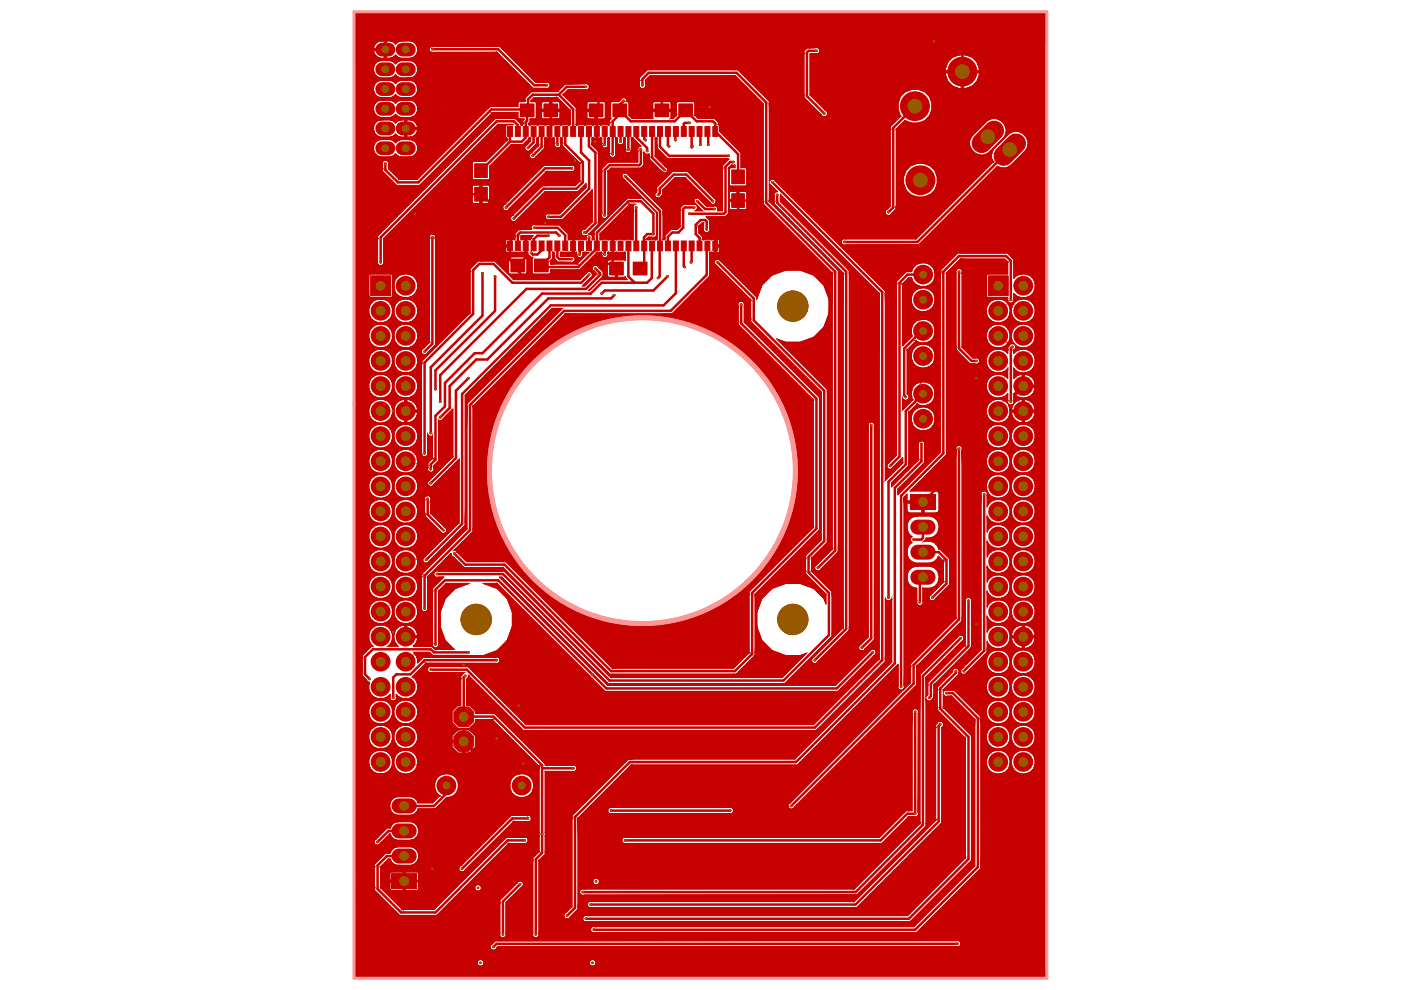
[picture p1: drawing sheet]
<svg xmlns="http://www.w3.org/2000/svg" width="297mm" height="210mm" viewBox="0 0 297 210" stroke-linecap="round" stroke-linejoin="round" font-family="sans-serif">
<g fill="none" stroke="#fff" stroke-width=".53">
<path d="M75.1 2.5h146.9v204.9h-146.9z"/>
<circle cx="136.2" cy="99.8" r="32.4"/>
</g>
<g fill="#fff">
<path d="M193.1 120.8l.5-.4 .7-.2h2.4a2.22 2.22 0 0 1 2.3 2.2 2.22 2.22 0 0 1-2.3 2.2h-2.1a2.21 2.21 0 0 1-2-1.4 2.21 2.21 0 0 1 .5-2.4z" fill-rule="evenodd"/>
<path d="M193.1 115.5l.5-.4 .7-.2h2.4a2.22 2.22 0 0 1 2.3 2.2 2.22 2.22 0 0 1-2.3 2.2h-2.1a2.21 2.21 0 0 1-2-1.4 2.21 2.21 0 0 1 .5-2.4z" fill-rule="evenodd"/>
<path d="M193.1 110.2l.5-.4 .7-.2 2.4-.1a2.22 2.22 0 0 1 2.3 2.3 2.22 2.22 0 0 1-2.3 2.2h-2.1a2.21 2.21 0 0 1-2-1.4 2.21 2.21 0 0 1 .5-2.4z" fill-rule="evenodd"/>
</g>
<path d="M192.4 104.2h6.6v4.5h-6.6z" fill="#fff" stroke="#fff" stroke-width=".21"/>
<g fill="#fff">
<circle cx="101" cy="131.3" r="7.5"/>
<circle cx="168.1" cy="131.3" r="7.5"/>
<circle cx="168.1" cy="64.9" r="7.5"/>
</g>
<g fill="#fff">
<path d="M79.8 9.3l.5-.3a3.5 3.5 0 0 1 2.1-.2 1.74 1.74 0 0 1 1.7 1.7 1.74 1.74 0 0 1-1.7 1.8 3.5 3.5 0 0 1-2.1-.2 1.73 1.73 0 0 1-.5-2.8z" fill-rule="evenodd"/>
<path d="M79.8 13.5l.5-.4a3.5 3.5 0 0 1 2.1-.1 1.74 1.74 0 0 1 1.7 1.7 1.74 1.74 0 0 1-1.7 1.7 3.5 3.5 0 0 1-2.1-.2 1.73 1.73 0 0 1-.5-2.7z" fill-rule="evenodd"/>
<path d="M79.8 17.7l.5-.4a3.5 3.5 0 0 1 2.1-.2 1.74 1.74 0 0 1 1.7 1.8 1.74 1.74 0 0 1-1.7 1.7 3.5 3.5 0 0 1-2.1-.2 1.73 1.73 0 0 1-.5-2.7z" fill-rule="evenodd"/>
<path d="M79.8 21.8l.5-.3a3.5 3.5 0 0 1 2.1-.2 1.74 1.74 0 0 1 1.7 1.8 1.74 1.74 0 0 1-1.7 1.7 3.5 3.5 0 0 1-2.1-.2 1.73 1.73 0 0 1-.5-2.8z" fill-rule="evenodd"/>
<path d="M79.8 26l.5-.3a3.5 3.5 0 0 1 2.1-.2 1.74 1.74 0 0 1 1.7 1.7 1.74 1.74 0 0 1-1.7 1.8 3.5 3.5 0 0 1-2.1-.2 1.73 1.73 0 0 1-.5-2.8z" fill-rule="evenodd"/>
<path d="M79.8 30.2l.5-.3a3.5 3.5 0 0 1 2.1-.2 1.74 1.74 0 0 1 1.7 1.7 1.74 1.74 0 0 1-1.7 1.8 3.5 3.5 0 0 1-2.1-.2 1.73 1.73 0 0 1-.5-2.8z" fill-rule="evenodd"/>
<path d="M84.1 9.3l.5-.3a3.5 3.5 0 0 1 2.1-.2 1.74 1.74 0 0 1 1.7 1.7 1.74 1.74 0 0 1-1.7 1.8 3.5 3.5 0 0 1-2.1-.2 1.73 1.73 0 0 1-.5-2.8z" fill-rule="evenodd"/>
<path d="M84.1 13.5l.5-.4a3.5 3.5 0 0 1 2.1-.1 1.74 1.74 0 0 1 1.7 1.7 1.74 1.74 0 0 1-1.7 1.7 3.5 3.5 0 0 1-2.1-.2 1.73 1.73 0 0 1-.5-2.7z" fill-rule="evenodd"/>
<path d="M84.1 17.7l.5-.4a3.5 3.5 0 0 1 2.1-.2 1.74 1.74 0 0 1 1.7 1.8 1.74 1.74 0 0 1-1.7 1.7 3.5 3.5 0 0 1-2.1-.2 1.73 1.73 0 0 1-.5-2.7z" fill-rule="evenodd"/>
<path d="M84.1 21.8l.5-.3a3.5 3.5 0 0 1 2.1-.2 1.74 1.74 0 0 1 1.7 1.8 1.74 1.74 0 0 1-1.7 1.7 3.5 3.5 0 0 1-2.1-.2 1.73 1.73 0 0 1-.5-2.8z" fill-rule="evenodd"/>
<path d="M84.1 26l.5-.3a3.5 3.5 0 0 1 2.1-.2 1.74 1.74 0 0 1 1.7 1.7 1.74 1.74 0 0 1-1.7 1.8 3.5 3.5 0 0 1-2.1-.2 1.73 1.73 0 0 1-.5-2.8z" fill-rule="evenodd"/>
<path d="M84.1 30.2l.5-.3a3.5 3.5 0 0 1 2.1-.2 1.74 1.74 0 0 1 1.7 1.7 1.74 1.74 0 0 1-1.7 1.8 3.5 3.5 0 0 1-2.1-.2 1.73 1.73 0 0 1-.5-2.8z" fill-rule="evenodd"/>
</g>
<g fill="#fff" stroke="#fff" stroke-width=".21">
<path d="M97.1 149.6h2.4l1.2 1.2v2.4l-1.2 1.1h-2.4l-1.1-1.1v-2.4z"/>
<path d="M96 156l1.1-1.1h2.4l1.2 1.1v2.4l-1.2 1.2h-2.4l-1.1-1.2z"/>
</g>
<g fill="#fff">
<path d="M83.3 169.6l1-.6h2.4a1.86 1.86 0 0 1 1.9 1.9 1.86 1.86 0 0 1-1.9 1.8h-2.1a1.86 1.86 0 0 1-1.7-1.1 1.86 1.86 0 0 1 .4-2z" fill-rule="evenodd"/>
<path d="M83.3 174.9l1-.6h2.4a1.86 1.86 0 0 1 1.9 1.9 1.86 1.86 0 0 1-1.9 1.9h-2.1a1.86 1.86 0 0 1-1.7-1.2 1.86 1.86 0 0 1 .4-2z" fill-rule="evenodd"/>
<path d="M83.3 180.2l1-.5 2.4-.1a1.86 1.86 0 0 1 1.9 1.9 1.86 1.86 0 0 1-1.9 1.9h-2.1a1.86 1.86 0 0 1-1.7-1.2 1.86 1.86 0 0 1 .4-2z" fill-rule="evenodd"/>
</g>
<path d="M82.8 185h5.8v3.7h-5.8z" fill="#fff" stroke="#fff" stroke-width=".21"/>
<g fill="#fff">
<path d="M128.9 55.2h3.6v3.4h-3.6z" fill-rule="evenodd"/>
<path d="M133.9 55.2h3.6v3.4h-3.6z" fill-rule="evenodd"/>
<path d="M108 54.6h3.6v3.4h-3.6z" fill-rule="evenodd"/>
<path d="M113 54.6h3.6v3.4h-3.6z" fill-rule="evenodd"/>
<path d="M154.8 40.7h3.4v3.6h-3.4z" fill-rule="evenodd"/>
<path d="M154.8 35.7h3.4v3.6h-3.4z" fill-rule="evenodd"/>
<path d="M100.3 39.4h3.4v3.6h-3.4z" fill-rule="evenodd"/>
<path d="M100.3 34.4h3.4v3.6h-3.4z" fill-rule="evenodd"/>
</g>
<g fill="#fff">
<circle cx="86" cy="129.7" r="2.37"/>
<circle cx="80.7" cy="129.7" r="2.37"/>
<circle cx="86" cy="124.4" r="2.37"/>
<circle cx="80.7" cy="124.4" r="2.37"/>
<circle cx="86" cy="119" r="2.37"/>
<circle cx="80.7" cy="119" r="2.37"/>
<circle cx="86" cy="113.7" r="2.37"/>
<circle cx="80.7" cy="113.7" r="2.37"/>
<circle cx="86" cy="108.4" r="2.37"/>
<circle cx="80.7" cy="108.4" r="2.37"/>
<circle cx="86" cy="103.1" r="2.37"/>
<circle cx="80.7" cy="103.1" r="2.37"/>
<circle cx="86" cy="97.8" r="2.37"/>
<circle cx="80.7" cy="97.8" r="2.37"/>
<circle cx="86" cy="92.5" r="2.37"/>
<circle cx="80.7" cy="92.5" r="2.37"/>
<circle cx="86" cy="161.6" r="2.37"/>
<circle cx="80.7" cy="161.6" r="2.37"/>
<circle cx="86" cy="156.2" r="2.37"/>
<circle cx="80.7" cy="156.2" r="2.37"/>
<circle cx="86" cy="150.9" r="2.37"/>
<circle cx="80.7" cy="150.9" r="2.37"/>
<circle cx="86" cy="145.6" r="2.37"/>
<circle cx="80.7" cy="145.6" r="2.37"/>
<circle cx="86" cy="140.3" r="2.37"/>
<circle cx="80.7" cy="140.3" r="2.37"/>
<circle cx="86" cy="135" r="2.37"/>
<circle cx="80.7" cy="135" r="2.37"/>
<circle cx="86" cy="87.2" r="2.37"/>
<circle cx="80.7" cy="87.2" r="2.37"/>
<circle cx="86" cy="81.8" r="2.37"/>
<circle cx="80.7" cy="81.8" r="2.37"/>
<circle cx="86" cy="76.5" r="2.37"/>
<circle cx="80.7" cy="76.5" r="2.37"/>
<circle cx="86" cy="71.2" r="2.37"/>
<circle cx="80.7" cy="71.2" r="2.37"/>
<circle cx="86" cy="65.9" r="2.37"/>
<circle cx="80.7" cy="65.9" r="2.37"/>
<circle cx="86" cy="60.6" r="2.37"/>
</g>
<path d="M78.3 58.2h4.8v4.8h-4.8z" fill="#fff" stroke="#fff" stroke-width=".21"/>
<g fill="#fff">
<path d="M110 21.7h3.6v3.4h-3.6z" fill-rule="evenodd"/>
<path d="M115 21.7h3.6v3.4h-3.6z" fill-rule="evenodd"/>
<path d="M129.6 21.7h3.6v3.4h-3.6z" fill-rule="evenodd"/>
<path d="M124.6 21.7h3.6v3.4h-3.6z" fill-rule="evenodd"/>
<path d="M143.6 21.7h3.6v3.4h-3.6z" fill-rule="evenodd"/>
<path d="M138.5 21.7h3.6v3.4h-3.6z" fill-rule="evenodd"/>
</g>
<g fill="#fff" stroke="#fff" stroke-width=".21">
<path d="M107.3 50.8h1.6v2.6h-1.6z"/>
<path d="M109 50.8h1.6v2.6h-1.6z"/>
<path d="M110.7 50.8h1.5v2.6h-1.5z"/>
<path d="M112.4 50.8h1.5v2.6h-1.5z"/>
<path d="M114 50.8h1.6v2.6h-1.6z"/>
<path d="M115.7 50.8h1.6v2.6h-1.6z"/>
<path d="M117.4 50.8h1.6v2.6h-1.6z"/>
<path d="M119.1 50.8h1.5v2.6h-1.5z"/>
<path d="M120.7 50.8h1.6v2.6h-1.6z"/>
<path d="M122.4 50.8h1.6v2.6h-1.6z"/>
<path d="M124.1 50.8h1.5v2.6h-1.5z"/>
<path d="M125.8 50.8h1.5v2.6h-1.5z"/>
<path d="M127.4 50.8h1.6v2.6h-1.6z"/>
<path d="M129.1 50.8h1.6v2.6h-1.6z"/>
<path d="M130.8 50.8h1.6v2.6h-1.6z"/>
<path d="M132.5 50.8h1.5v2.6h-1.5z"/>
<path d="M134.1 50.8h1.6v2.6h-1.6z"/>
<path d="M135.8 50.8h1.6v2.6h-1.6z"/>
<path d="M137.5 50.8h1.5v2.6h-1.5z"/>
<path d="M139.1 50.8h1.6v2.6h-1.6z"/>
<path d="M140.8 50.8h1.6v2.6h-1.6z"/>
<path d="M142.5 50.8h1.6v2.6h-1.6z"/>
<path d="M144.2 50.8h1.6v2.6h-1.6z"/>
<path d="M145.9 50.8h1.5v2.6h-1.5z"/>
<path d="M147.5 50.8h1.6v2.6h-1.6z"/>
<path d="M149.2 50.8h1.6v2.6h-1.6z"/>
<path d="M150.9 50.8h1.5v2.6h-1.5z"/>
<path d="M150.9 26.6h1.5v2.6h-1.5z"/>
<path d="M149.2 26.6h1.6v2.6h-1.6z"/>
<path d="M147.5 26.6h1.6v2.6h-1.6z"/>
<path d="M145.9 26.6h1.5v2.6h-1.5z"/>
<path d="M144.2 26.6h1.6v2.6h-1.6z"/>
<path d="M142.5 26.6h1.6v2.6h-1.6z"/>
<path d="M140.8 26.6h1.6v2.6h-1.6z"/>
<path d="M139.1 26.6h1.6v2.6h-1.6z"/>
<path d="M137.5 26.6h1.5v2.6h-1.5z"/>
<path d="M135.8 26.6h1.6v2.6h-1.6z"/>
<path d="M134.1 26.6h1.6v2.6h-1.6z"/>
<path d="M132.5 26.6h1.5v2.6h-1.5z"/>
<path d="M130.8 26.6h1.6v2.6h-1.6z"/>
<path d="M129.1 26.6h1.6v2.6h-1.6z"/>
<path d="M127.4 26.6h1.6v2.6h-1.6z"/>
<path d="M125.8 26.6h1.5v2.6h-1.5z"/>
<path d="M124.1 26.6h1.5v2.6h-1.5z"/>
<path d="M122.4 26.6h1.6v2.6h-1.6z"/>
<path d="M120.7 26.6h1.6v2.6h-1.6z"/>
<path d="M119.1 26.6h1.5v2.6h-1.5z"/>
<path d="M117.4 26.6h1.6v2.6h-1.6z"/>
<path d="M115.7 26.6h1.6v2.6h-1.6z"/>
<path d="M114 26.6h1.6v2.6h-1.6z"/>
<path d="M112.4 26.6h1.5v2.6h-1.5z"/>
<path d="M110.7 26.6h1.5v2.6h-1.5z"/>
<path d="M109 26.6h1.6v2.6h-1.6z"/>
<path d="M107.3 26.6h1.6v2.6h-1.6z"/>
</g>
<g fill="#fff">
<circle cx="126.4" cy="186.9" r=".57"/>
<circle cx="101.3" cy="188.2" r=".57"/>
<circle cx="125.6" cy="204.1" r=".57"/>
<circle cx="101.9" cy="204.1" r=".57"/>
<circle cx="94.6" cy="166.6" r="2.37"/>
<circle cx="110.6" cy="166.6" r="2.37"/>
<circle cx="194" cy="22.5" r="3.4"/>
<circle cx="195.1" cy="38.2" r="3.4"/>
<circle cx="204" cy="15.2" r="3.4"/>
<circle cx="195.7" cy="58.2" r="2.37"/>
<circle cx="195.7" cy="63.5" r="2.37"/>
<circle cx="195.7" cy="70.2" r="2.37"/>
<circle cx="195.7" cy="75.5" r="2.37"/>
<circle cx="195.7" cy="83.5" r="2.37"/>
<circle cx="195.7" cy="88.8" r="2.37"/>
<circle cx="216.9" cy="129.7" r="2.37"/>
<circle cx="211.6" cy="129.7" r="2.37"/>
<circle cx="216.9" cy="124.4" r="2.37"/>
<circle cx="211.6" cy="124.4" r="2.37"/>
<circle cx="216.9" cy="119" r="2.37"/>
<circle cx="211.6" cy="119" r="2.37"/>
<circle cx="216.9" cy="113.7" r="2.37"/>
<circle cx="211.6" cy="113.7" r="2.37"/>
<circle cx="216.9" cy="108.4" r="2.37"/>
<circle cx="211.6" cy="108.4" r="2.37"/>
<circle cx="216.9" cy="103.1" r="2.37"/>
<circle cx="211.6" cy="103.1" r="2.37"/>
<circle cx="216.9" cy="97.8" r="2.37"/>
<circle cx="211.6" cy="97.8" r="2.37"/>
<circle cx="216.9" cy="92.5" r="2.37"/>
<circle cx="211.6" cy="92.5" r="2.37"/>
<circle cx="216.9" cy="161.6" r="2.37"/>
<circle cx="211.6" cy="161.6" r="2.37"/>
<circle cx="216.9" cy="156.2" r="2.37"/>
<circle cx="211.6" cy="156.2" r="2.37"/>
<circle cx="216.9" cy="150.9" r="2.37"/>
<circle cx="211.6" cy="150.9" r="2.37"/>
<circle cx="216.9" cy="145.6" r="2.37"/>
<circle cx="211.6" cy="145.6" r="2.37"/>
<circle cx="216.9" cy="140.3" r="2.37"/>
<circle cx="211.6" cy="140.3" r="2.37"/>
<circle cx="216.9" cy="135" r="2.37"/>
<circle cx="211.6" cy="135" r="2.37"/>
<circle cx="216.9" cy="87.2" r="2.37"/>
<circle cx="211.6" cy="87.2" r="2.37"/>
<circle cx="216.9" cy="81.8" r="2.37"/>
<circle cx="211.6" cy="81.8" r="2.37"/>
<circle cx="216.9" cy="76.5" r="2.37"/>
<circle cx="211.6" cy="76.5" r="2.37"/>
<circle cx="216.9" cy="71.2" r="2.37"/>
<circle cx="211.6" cy="71.2" r="2.37"/>
<circle cx="216.9" cy="65.9" r="2.37"/>
<circle cx="211.6" cy="65.9" r="2.37"/>
<circle cx="216.9" cy="60.6" r="2.37"/>
</g>
<g fill="#fff">
<path d="M206.4 28.6l2.7-2.6a2.39 2.39 0 0 1 3.3 0 2.39 2.39 0 0 1 0 3.4l-2.6 2.6a2.39 2.39 0 0 1-3.4 0 2.39 2.39 0 0 1 0-3.4z" fill-rule="evenodd"/>
<path d="M211.1 31.3l2.6-2.6a2.39 2.39 0 0 1 3.4 0 2.39 2.39 0 0 1 0 3.4l-2.6 2.6a2.39 2.39 0 0 1-3.4 0 2.39 2.39 0 0 1 0-3.4z" fill-rule="evenodd"/>
</g>
<path d="M209.3 58.2h4.7v4.8h-4.7z" fill="#fff" stroke="#fff" stroke-width=".21"/>
<path d="M193.4 111.8h2.3v2.3l-.3 .3h-1.7" fill="none" stroke="#fff" stroke-width="1.1"/>
<g fill="#fff">
<circle cx="193.7" cy="114.4" r=".57"/>
<circle cx="188.7" cy="98.8" r=".57"/>
</g>
<path d="M195.7 58.2h-3.3l-1.7 1.7v36.9l-2 2M184.7 135.3l-2 2" fill="none" stroke="#fff" stroke-width="1.1"/>
<circle cx="182.7" cy="137.3" r=".57" fill="#fff"/>
<path d="M195.7 117.1h3.3l1.7 1.6v5l-3 3" fill="none" stroke="#fff" stroke-width="1.1"/>
<circle cx="197.7" cy="126.7" r=".57" fill="#fff"/>
<path d="M184.7 90.2v45.1" fill="none" stroke="#fff" stroke-width="1.1"/>
<g fill="#fff">
<circle cx="184.7" cy="90.2" r=".57"/>
<circle cx="192" cy="84.2" r=".57"/>
</g>
<path d="M195.7 70.2h-.3l-3.7 3.7v9.9l.3 .4M195.7 83.5l-3.7 3.7M195.7 122.4l-.7 .6v4.7" fill="none" stroke="#fff" stroke-width="1.1"/>
<g fill="#fff">
<circle cx="195" cy="127.7" r=".57"/>
<circle cx="188.4" cy="126.7" r=".57"/>
</g>
<path d="M192 87.2v11.3l-3.6 3.6v24.6" fill="none" stroke="#fff" stroke-width="1.1"/>
<circle cx="91.7" cy="10.4" r=".57" fill="#fff"/>
<path d="M91.7 10.4h13.9l7.7 7.7h2.6" fill="none" stroke="#fff" stroke-width="1.1"/>
<circle cx="115.9" cy="18.1" r=".57" fill="#fff"/>
<path d="M205.3 137l-7.9 8v2.6l-.4 .4" fill="none" stroke="#fff" stroke-width="1.1"/>
<g fill="#fff">
<circle cx="197" cy="147.9" r=".57"/>
<circle cx="194" cy="150.9" r=".57"/>
</g>
<path d="M205.3 127.4v9.6M194 172.5h-1.6l-5.7 5.7h-54.2" fill="none" stroke="#fff" stroke-width="1.1"/>
<g fill="#fff">
<circle cx="132.5" cy="178.2" r=".57"/>
<circle cx="111.3" cy="178.2" r=".57"/>
</g>
<path d="M111.3 178.2h-3.7l-15.3 15.3h-7.3l-4.9-5v-5l1.9-2h3.7" fill="none" stroke="#fff" stroke-width="1.1"/>
<circle cx="205.3" cy="127.3" r=".57" fill="#fff"/>
<path d="M194 150.9v21.6" fill="none" stroke="#fff" stroke-width="1.1"/>
<circle cx="194" cy="172.5" r=".57" fill="#fff"/>
<path d="M203.3 131.3l-9.6 9.7v4" fill="none" stroke="#fff" stroke-width="1.1"/>
<circle cx="80" cy="178.5" r=".57" fill="#fff"/>
<path d="M85.7 176.2h-3.3l-2.3 2.3" fill="none" stroke="#fff" stroke-width="1.1"/>
<circle cx="154.8" cy="171.9" r=".57" fill="#fff"/>
<path d="M129.6 171.9h25.2" fill="none" stroke="#fff" stroke-width="1.1"/>
<g fill="#fff">
<circle cx="129.5" cy="171.9" r=".57"/>
<circle cx="111.9" cy="173.5" r=".57"/>
</g>
<path d="M112 173.5h-3.4l-10.6 10.7" fill="none" stroke="#fff" stroke-width="1.1"/>
<g fill="#fff">
<circle cx="98" cy="184.2" r=".57"/>
<circle cx="203.3" cy="95.1" r=".57"/>
</g>
<path d="M203.3 95.1v36.2M193.7 145l-25.9 25.9" fill="none" stroke="#fff" stroke-width="1.1"/>
<circle cx="167.7" cy="170.9" r=".57" fill="#fff"/>
<path d="M94.7 166.6v1.6l-2.7 2.7h-6.3" fill="none" stroke="#fff" stroke-width="1.1"/>
<circle cx="128.2" cy="45.6" r=".57" fill="#fff"/>
<path d="M135.9 31.7v3l-.3 .3h-6.4l-1 1v9.7" fill="none" stroke="#fff" stroke-width="1.1"/>
<g fill="#fff">
<circle cx="135.8" cy="31.7" r=".57"/>
<circle cx="133.2" cy="31.7" r=".57"/>
</g>
<path d="M133.2 27.9v3.8M147.8 42.7l1.7 1.6" fill="none" stroke="#fff" stroke-width="1.1"/>
<g fill="#fff">
<circle cx="147.8" cy="42.7" r=".57"/>
<circle cx="140.8" cy="36" r=".57"/>
</g>
<path d="M138.3 33.4l2.6 2.6" fill="none" stroke="#fff" stroke-width="1.1"/>
<circle cx="78.4" cy="144" r=".57" fill="#fff"/>
<path d="M99.3 138.3h-7.3l-.7-.6h-12.3l-1.6 1.6v3.7l1 1" fill="none" stroke="#fff" stroke-width="1.1"/>
<g fill="#fff">
<circle cx="99.3" cy="138.3" r=".57"/>
<circle cx="151.5" cy="44.3" r=".57"/>
</g>
<path d="M134.9 27.9v1.2l2.3 2.3v.6M138.3 27.9v5.5M149.5 44.3h2" fill="none" stroke="#fff" stroke-width="1.1"/>
<circle cx="137.2" cy="32" r=".57" fill="#fff"/>
<path d="M136.6 27.9v1.5l.3 .3" fill="none" stroke="#fff" stroke-width="1.1"/>
<g fill="#fff">
<circle cx="136.8" cy="29.7" r=".57"/>
<circle cx="136.2" cy="18.1" r=".57"/>
</g>
<path d="M136.2 18.1v-1.3l1.3-1.4h18.6l6.4 6.3v21.3l14.6 14.6v59.1l-3.7 3.7" fill="none" stroke="#fff" stroke-width="1.1"/>
<g fill="#fff">
<circle cx="173.4" cy="120.4" r=".57"/>
<circle cx="143.2" cy="29.7" r=".57"/>
</g>
<path d="M139.9 27.9v3.2l2 1.9h12.6M143.3 27.9l-.1 1.8" fill="none" stroke="#fff" stroke-width="1.1"/>
<g fill="#fff">
<circle cx="154.5" cy="33" r=".57"/>
<circle cx="163.8" cy="38.7" r=".57"/>
</g>
<path d="M163.8 38.7l23.2 23.2v78.1l-14.2 14.3h-61.5l-12.3-12.3h-7.7" fill="none" stroke="#fff" stroke-width="1.1"/>
<g fill="#fff">
<circle cx="91.3" cy="142" r=".57"/>
<circle cx="83.4" cy="147.9" r=".57"/>
</g>
<path d="M105.3 140h-15.3l-3 3h-3l-.6 .6v4.4" fill="none" stroke="#fff" stroke-width="1.1"/>
<circle cx="105.3" cy="140" r=".57" fill="#fff"/>
<path d="M141.6 30.8l.3 .2" fill="none" stroke="#fff" stroke-width="1.1"/>
<circle cx="141.8" cy="31" r=".57" fill="#fff"/>
<path d="M141.6 27.9v2.9" fill="none" stroke="#fff" stroke-width="1.1"/>
<circle cx="91.3" cy="99.5" r=".57" fill="#fff"/>
<path d="M133.2 52.1v6.5l1.3 1.3M138.3 52.1l-.1 6.8-1 1h-9.6l-2.4 2.4h-10.3l-12.6 12.6h-1.7l-6.3 6.3v5l-2 2v9.3l-1 1v1M139.9 52.1v6.5l-.4 .3" fill="none" stroke="#fff" stroke-width="1.1"/>
<circle cx="139.5" cy="58.9" r=".57" fill="#fff"/>
<path d="M131.6 30h.1M131.6 27.9v2.1" fill="none" stroke="#fff" stroke-width="1.1"/>
<g fill="#fff">
<circle cx="131.5" cy="30" r=".57"/>
<circle cx="132.5" cy="37.3" r=".57"/>
</g>
<path d="M132.5 37.4l7.4 7.3v7.4M129.6 63.3h-13.3l-13 12.9h-2.3l-5.7 5.7v4.6l-2 2" fill="none" stroke="#fff" stroke-width="1.1"/>
<circle cx="93.3" cy="88.5" r=".57" fill="#fff"/>
<path d="M130.2 62.6l-.6 .7" fill="none" stroke="#fff" stroke-width="1.1"/>
<g fill="#fff">
<circle cx="130.2" cy="62.6" r=".57"/>
<circle cx="147.2" cy="44" r=".57"/>
</g>
<path d="M147.2 44h-2l-.4 .3v4l-1 1h-1.3l-.9 .9v1.9M143.3 62.2l-2.6 2.5h-23.9l-18.8 18.8v27.6" fill="none" stroke="#fff" stroke-width="1.1"/>
<circle cx="90.3" cy="118.7" r=".57" fill="#fff"/>
<path d="M143.3 52.1v10.1M98 111.1l-7.7 7.6" fill="none" stroke="#fff" stroke-width="1.1"/>
<circle cx="145.2" cy="56.6" r=".57" fill="#fff"/>
<path d="M145 52.1v4.3l.2 .2M146.6 52.1v3.3l-.1 .2" fill="none" stroke="#fff" stroke-width="1.1"/>
<circle cx="146.5" cy="55.6" r=".57" fill="#fff"/>
<path d="M146.8 51.7l-.3 .3 .1 .1M149.8 48.6v-1.6l-.3-.3h-1l-1 1v1.9l.8 .8v1.7" fill="none" stroke="#fff" stroke-width="1.1"/>
<g fill="#fff">
<circle cx="149.8" cy="48.6" r=".57"/>
<circle cx="152.1" cy="55.6" r=".57"/>
</g>
<path d="M152.2 55.6l7.6 7.7v4.6l15 14.9v31.9l-3.4 3.4v3.3l4.3 4.3v9l-9.6 9.6h-36.9l-22.6-22.6h-13.9" fill="none" stroke="#fff" stroke-width="1.1"/>
<g fill="#fff">
<circle cx="92.6" cy="121.7" r=".57"/>
<circle cx="90" cy="129" r=".57"/>
</g>
<path d="M150 27.9l.2 .1v2.7M150 52.1l-.2 .2v6l-7.6 7.6h-22.6l-19.9 20v26.5l-9.7 9.6v7" fill="none" stroke="#fff" stroke-width="1.1"/>
<circle cx="150.1" cy="30.7" r=".57" fill="#fff"/>
<path d="M148.3 27.9l.2 .2v2.6" fill="none" stroke="#fff" stroke-width="1.1"/>
<circle cx="148.5" cy="30.7" r=".57" fill="#fff"/>
<path d="M146.2 26.1h-1l-.2 .2v1.6M164.8 41.3v1.7" fill="none" stroke="#fff" stroke-width="1.1"/>
<g fill="#fff">
<circle cx="146.2" cy="26" r=".57"/>
<circle cx="164.8" cy="41.3" r=".57"/>
</g>
<path d="M164.8 43l14.6 14.6v75.7l-6.6 6.7" fill="none" stroke="#fff" stroke-width="1.1"/>
<circle cx="172.7" cy="140" r=".57" fill="#fff"/>
<path d="M146.6 27.9v3.3l.2-.2" fill="none" stroke="#fff" stroke-width="1.1"/>
<circle cx="146.8" cy="31" r=".57" fill="#fff"/>
<path d="M128.2 61.6l-.6 .7" fill="none" stroke="#fff" stroke-width="1.1"/>
<circle cx="91.3" cy="102.4" r=".57" fill="#fff"/>
<path d="M99.3 80.2l-2.6 2.6v14.3l-5.4 5.3" fill="none" stroke="#fff" stroke-width="1.1"/>
<g fill="#fff">
<circle cx="99.3" cy="80.2" r=".57"/>
<circle cx="127.6" cy="62.2" r=".57"/>
</g>
<path d="M141.5 58.6l-3 3h-10.3" fill="none" stroke="#fff" stroke-width="1.1"/>
<circle cx="141.5" cy="58.6" r=".57" fill="#fff"/>
<path d="M128.2 54h.1" fill="none" stroke="#fff" stroke-width="1.1"/>
<circle cx="128.2" cy="53.9" r=".57" fill="#fff"/>
<path d="M128.2 52.1v1.9" fill="none" stroke="#fff" stroke-width="1.1"/>
<circle cx="124.9" cy="50.3" r=".57" fill="#fff"/>
<path d="M124.9 50.3v1.8M124.9 58.3l-1.6 1.6" fill="none" stroke="#fff" stroke-width="1.1"/>
<g fill="#fff">
<circle cx="124.9" cy="58.3" r=".57"/>
<circle cx="122.9" cy="53.9" r=".57"/>
</g>
<path d="M123.2 52.1l-.3 .3v1.6M123.3 59.9h-14.7l-4-4h-3l-1.3 1.4v9.3l-10.3 10.3v19.2" fill="none" stroke="#fff" stroke-width="1.1"/>
<circle cx="90" cy="96.1" r=".57" fill="#fff"/>
<path d="M113.3 48.3h5l1.5 1.6v2.2" fill="none" stroke="#fff" stroke-width="1.1"/>
<g fill="#fff">
<circle cx="113.3" cy="48.3" r=".57"/>
<circle cx="102.3" cy="57.9" r=".57"/>
</g>
<path d="M102.3 57.9v9l-11 11v13.9" fill="none" stroke="#fff" stroke-width="1.1"/>
<circle cx="91.3" cy="91.8" r=".57" fill="#fff"/>
<path d="M118.2 52.1v2.4l.4 .4h2.6M127.2 57.9v.4l-3 3h-12.6" fill="none" stroke="#fff" stroke-width="1.1"/>
<g fill="#fff">
<circle cx="121.2" cy="54.9" r=".57"/>
<circle cx="126.2" cy="56.9" r=".57"/>
</g>
<path d="M126.2 56.9l1 1M111.6 61.3l-18.3 18.2v5.7" fill="none" stroke="#fff" stroke-width="1.1"/>
<circle cx="93.3" cy="85.2" r=".57" fill="#fff"/>
<path d="M114.8 52.1v1l-.9 .9h-1l-.3-.4M92.3 78.5v4" fill="none" stroke="#fff" stroke-width="1.1"/>
<g fill="#fff">
<circle cx="112.6" cy="53.6" r=".57"/>
<circle cx="104.9" cy="58.6" r=".57"/>
</g>
<path d="M105 58.6v7.3l-12.7 12.6" fill="none" stroke="#fff" stroke-width="1.1"/>
<circle cx="92.3" cy="82.5" r=".57" fill="#fff"/>
<path d="M116.3 50h-2.4l-.8 .8v1.3" fill="none" stroke="#fff" stroke-width="1.1"/>
<circle cx="116.2" cy="50" r=".57" fill="#fff"/>
<path d="M118.6 50l-.7-.7h-7.6l-.5 .5v2.3" fill="none" stroke="#fff" stroke-width="1.1"/>
<circle cx="118.6" cy="50" r=".57" fill="#fff"/>
<path d="M139.9 40l3-3h2.6l5.7 5.7M159.5 125.7v13l-3.7 3.6" fill="none" stroke="#fff" stroke-width="1.1"/>
<circle cx="151.1" cy="42.7" r=".57" fill="#fff"/>
<path d="M139.9 40v1l-.4 .3" fill="none" stroke="#fff" stroke-width="1.1"/>
<g fill="#fff">
<circle cx="139.5" cy="41.3" r=".57"/>
<circle cx="157.1" cy="64.6" r=".57"/>
</g>
<path d="M157.1 64.6v4l16 15.9" fill="none" stroke="#fff" stroke-width="1.1"/>
<circle cx="134.9" cy="44" r=".57" fill="#fff"/>
<path d="M134.9 44v8.1M173.1 84.5v27.6l-13.6 13.6M96.3 117.4l2.4 2.3h8.3l22.6 22.6h26.2" fill="none" stroke="#fff" stroke-width="1.1"/>
<g fill="#fff">
<circle cx="96.3" cy="117.4" r=".57"/>
<circle cx="94" cy="112.4" r=".57"/>
</g>
<path d="M90.7 105.8v3.3l3.3 3.3" fill="none" stroke="#fff" stroke-width="1.1"/>
<g fill="#fff">
<circle cx="90.7" cy="105.8" r=".57"/>
<circle cx="90" cy="74.5" r=".57"/>
</g>
<path d="M91.7 50.3v22.6l-1.7 1.6" fill="none" stroke="#fff" stroke-width="1.1"/>
<circle cx="91.7" cy="50.3" r=".57" fill="#fff"/>
<path d="M128.2 30.7h.1" fill="none" stroke="#fff" stroke-width="1.1"/>
<circle cx="128.2" cy="30.7" r=".57" fill="#fff"/>
<path d="M124.9 27.9v3.1l1.3 1.4v14.9l-2 2h-.3M128.2 27.9v2.8" fill="none" stroke="#fff" stroke-width="1.1"/>
<circle cx="123.9" cy="49.3" r=".57" fill="#fff"/>
<path d="M123.2 27.9v4.4l1.7 1.7v6l-6 6h-2.6" fill="none" stroke="#fff" stroke-width="1.1"/>
<circle cx="116.2" cy="46" r=".57" fill="#fff"/>
<path d="M119.8 27.9v2.7l3.8 3.8v4.3l-1.4 1.3h-6.9l-6.4 6.3" fill="none" stroke="#fff" stroke-width="1.1"/>
<circle cx="108.9" cy="46.3" r=".57" fill="#fff"/>
<path d="M118.2 27.9l.1 2.8" fill="none" stroke="#fff" stroke-width="1.1"/>
<g fill="#fff">
<circle cx="118.2" cy="30.7" r=".57"/>
<circle cx="121.2" cy="35.7" r=".57"/>
</g>
<path d="M121.2 35.7h-5.6l-8.3 8.3" fill="none" stroke="#fff" stroke-width="1.1"/>
<circle cx="107.3" cy="44" r=".57" fill="#fff"/>
<path d="M114.8 27.9v3.3l-1.9 1.8" fill="none" stroke="#fff" stroke-width="1.1"/>
<circle cx="112.9" cy="33" r=".57" fill="#fff"/>
<path d="M113.1 27.9v2.3l-1.1 1.2" fill="none" stroke="#fff" stroke-width="1.1"/>
<g fill="#fff">
<circle cx="111.9" cy="31.4" r=".57"/>
<circle cx="80.7" cy="55.6" r=".57"/>
</g>
<path d="M109.8 27.9v-1.3l-.9-.9h-3.6l-24.6 24.6v5.3" fill="none" stroke="#fff" stroke-width="1.1"/>
<circle cx="104.6" cy="200.8" r=".57" fill="#fff"/>
<path d="M203 200.1h-97.7l-.7 .7" fill="none" stroke="#fff" stroke-width="1.1"/>
<circle cx="203" cy="200.1" r=".57" fill="#fff"/>
<path d="M203.7 135.3l-8 8" fill="none" stroke="#fff" stroke-width="1.1"/>
<circle cx="203.6" cy="135.3" r=".57" fill="#fff"/>
<path d="M195.7 143.3v31.6l-14.3 14.2h-57.8" fill="none" stroke="#fff" stroke-width="1.1"/>
<g fill="#fff">
<circle cx="123.6" cy="189.1" r=".57"/>
<circle cx="110.3" cy="187.5" r=".57"/>
</g>
<path d="M110.3 187.5l-3.7 3.6v7" fill="none" stroke="#fff" stroke-width="1.1"/>
<g fill="#fff">
<circle cx="106.6" cy="198.1" r=".57"/>
<circle cx="199.3" cy="153.6" r=".57"/>
</g>
<path d="M199.3 153.6l-.3 .3v20.3l-17.6 17.6h-56.2" fill="none" stroke="#fff" stroke-width="1.1"/>
<circle cx="125.2" cy="191.8" r=".57" fill="#fff"/>
<path d="M195.4 94.1v3.7" fill="none" stroke="#fff" stroke-width="1.1"/>
<circle cx="120.2" cy="194.1" r=".57" fill="#fff"/>
<path d="M195.4 97.8l-5.7 5.6v37.3l-20.9 20.9h-35.3l-11.6 11.6v19.3l-1.7 1.6" fill="none" stroke="#fff" stroke-width="1.1"/>
<g fill="#fff">
<circle cx="195.3" cy="94.1" r=".57"/>
<circle cx="214.6" cy="73.5" r=".57"/>
</g>
<path d="M214.6 73.6l-.3 .3v11.3" fill="none" stroke="#fff" stroke-width="1.1"/>
<g fill="#fff">
<circle cx="214.3" cy="85.2" r=".57"/>
<circle cx="202.7" cy="142.3" r=".57"/>
</g>
<path d="M202.7 142.3v.3l-3.4 3.4v4.3l6 6v25.9l-12.6 12.6h-68.5" fill="none" stroke="#fff" stroke-width="1.1"/>
<g fill="#fff">
<circle cx="124.2" cy="194.8" r=".57"/>
<circle cx="214.3" cy="63.6" r=".57"/>
</g>
<path d="M214.3 63.6v-8.3l-1-1h-10l-3.3 3.3v38.5l-8.9 9v40.5" fill="none" stroke="#fff" stroke-width="1.1"/>
<g fill="#fff">
<circle cx="191" cy="145.6" r=".57"/>
<circle cx="200.7" cy="146.9" r=".57"/>
</g>
<path d="M200.7 147h1.3l5.3 5.3v31.5l-13.3 13.3h-68.1" fill="none" stroke="#fff" stroke-width="1.1"/>
<g fill="#fff">
<circle cx="125.9" cy="197.1" r=".57"/>
<circle cx="207" cy="76.5" r=".57"/>
</g>
<path d="M203.3 57.6v16.3l2.7 2.6h1" fill="none" stroke="#fff" stroke-width="1.1"/>
<g fill="#fff">
<circle cx="203.3" cy="57.6" r=".57"/>
<circle cx="173.1" cy="10.8" r=".57"/>
</g>
<path d="M173.1 10.8h-1.7l-.3 .3v9.3l3.7 3.7" fill="none" stroke="#fff" stroke-width="1.1"/>
<g fill="#fff">
<circle cx="174.7" cy="24.1" r=".57"/>
<circle cx="188.4" cy="45" r=".57"/>
</g>
<path d="M194 22.5l-4.6 4.6v16.9l-1 1" fill="none" stroke="#fff" stroke-width="1.1"/>
<circle cx="179" cy="51.3" r=".57" fill="#fff"/>
<path d="M214.1 31.7l-19.6 19.6h-15.4" fill="none" stroke="#fff" stroke-width="1.1"/>
<circle cx="208.6" cy="104.8" r=".57" fill="#fff"/>
<path d="M208.7 104.8v33.2l-4.4 4.3" fill="none" stroke="#fff" stroke-width="1.1"/>
<circle cx="204.3" cy="142.3" r=".57" fill="#fff"/>
<path d="M121.6 162.9h-6.7v13.9" fill="none" stroke="#fff" stroke-width="1.1"/>
<circle cx="121.6" cy="162.9" r=".57" fill="#fff"/>
<path d="M132.2 21.4l-.8 .8v1.2" fill="none" stroke="#fff" stroke-width="1.1"/>
<circle cx="132.2" cy="21.4" r=".57" fill="#fff"/>
<path d="M114.9 180.8l-1.3 1.4" fill="none" stroke="#fff" stroke-width="1.1"/>
<circle cx="113.6" cy="198.1" r=".57" fill="#fff"/>
<path d="M112 23.2h-7.8l-15.5 15.5h-4.3l-2.7-2.7v-1.3M133.2 42.7h2.7l2.6 2.6M146.2 45.3h7.3M114.9 176.8v4M113.6 182.2v15.9" fill="none" stroke="#fff" stroke-width="1.1"/>
<circle cx="81.7" cy="34.7" r=".57" fill="#fff"/>
<path d="M124.2 18.4h-4.1l-1.6 1.7M154.8 34.4h.7M133.2 42.7l-6.6 6.6M138.5 45.3v4.3h-1.3l-.7 .7v1.8" fill="none" stroke="#fff" stroke-width="1.1"/>
<g fill="#fff">
<circle cx="124.2" cy="18.4" r=".57"/>
<circle cx="155.5" cy="34.3" r=".57"/>
</g>
<path d="M154.8 34.4l-1 .9v9.7l-.3 .3" fill="none" stroke="#fff" stroke-width="1.1"/>
<g fill="#fff">
<circle cx="146.2" cy="45.3" r=".57"/>
<circle cx="114.9" cy="176.8" r=".57"/>
</g>
<path d="M92.3 136.7v-11.7l2-2h11.3l23 23M98.3 152l.4-.4 .3 .3zM98.7 143.3l-.4 .3M99 151.9h5.6l10.3 10.3v.7" fill="none" stroke="#fff" stroke-width="1.1"/>
<g fill="#fff">
<circle cx="125.6" cy="143" r=".57"/>
<circle cx="185" cy="138.3" r=".57"/>
</g>
<path d="M185.1 138.3l-7.7 7.7h-48.8" fill="none" stroke="#fff" stroke-width="1.1"/>
<g fill="#fff">
<circle cx="92.3" cy="136.7" r=".57"/>
<circle cx="138.5" cy="49.6" r=".57"/>
</g>
<path d="M129.9 27.9v4.8" fill="none" stroke="#fff" stroke-width="1.1"/>
<circle cx="129.9" cy="32.7" r=".57" fill="#fff"/>
<path d="M111.5 27.9v1.3l-.9 .8h-2.5M131.4 23.4l2.3 2.3h9.3l2.4-2.3M126.5 52.7l-3.9 3.9M98.3 143.6v8.4" fill="none" stroke="#fff" stroke-width="1.1"/>
<circle cx="98.6" cy="143.3" r=".57" fill="#fff"/>
<path d="M108.1 27.9v2.1l-6.1 6.2-.1-.1M111.5 27.9v-2l.3-.3v-2.2l.2-.2v-2.1l.9-1h5.6l3 3 .1 4.8M131.4 23.4v.8l-1.5 1.5v2.2M145.4 23.4l2.3 2.3h3.5l.5 .5v1.7l4.8 4.8v4.8M116.5 52.1v2.5l-1.7 1.7 .3 .3h7.5M126.6 49.3l-.1 3.4M136.5 52.1l.1 4-.9 .8" fill="none" stroke="#fff" stroke-width="1.1"/>
<g fill="#c70000">
<path d="M193.5 121.3l.9-.5h2.4a1.59 1.59 0 0 1 1.6 1.6 1.59 1.59 0 0 1-1.6 1.6h-2.2a1.58 1.58 0 0 1-1.5-1 1.58 1.58 0 0 1 .4-1.7z" fill-rule="evenodd"/>
<path d="M193.5 116l.9-.5h2.4a1.59 1.59 0 0 1 1.6 1.6 1.59 1.59 0 0 1-1.6 1.6h-2.2a1.58 1.58 0 0 1-1.5-1 1.58 1.58 0 0 1 .4-1.7z" fill-rule="evenodd"/>
<path d="M193.5 110.6l.9-.4h2.4a1.59 1.59 0 0 1 1.6 1.6 1.59 1.59 0 0 1-1.6 1.5h-2.2a1.58 1.58 0 0 1-1.5-.9 1.58 1.58 0 0 1 .4-1.8z" fill-rule="evenodd"/>
</g>
<path d="M193 104.9h5.4v3.1h-5.4z" fill="#c70000" stroke="#c70000" stroke-width=".21"/>
<path d="M168.1 64.9h.1M101 131.3v.1M168.1 131.3v.1" fill="none" stroke="#c70000" stroke-width=".21"/>
<g fill="#c70000">
<path d="M80 9.5l.8-.4h1.6a1.46 1.46 0 0 1 1.4 1.4 1.46 1.46 0 0 1-1.4 1.5h-1.4a1.47 1.47 0 0 1-1.3-.9 1.47 1.47 0 0 1 .3-1.6z" fill-rule="evenodd"/>
<path d="M80 13.7l.8-.4 1.6-.1a1.46 1.46 0 0 1 1.4 1.5 1.46 1.46 0 0 1-1.4 1.5h-1.4a1.47 1.47 0 0 1-1.3-1 1.47 1.47 0 0 1 .3-1.5z" fill-rule="evenodd"/>
<path d="M80 17.8l.8-.4h1.6a1.46 1.46 0 0 1 1.4 1.5 1.46 1.46 0 0 1-1.4 1.4h-1.4a1.47 1.47 0 0 1-1.3-.9 1.47 1.47 0 0 1 .3-1.6z" fill-rule="evenodd"/>
<path d="M80 22l.8-.4h1.6a1.46 1.46 0 0 1 1.4 1.5 1.46 1.46 0 0 1-1.4 1.4h-1.4a1.47 1.47 0 0 1-1.3-.9 1.47 1.47 0 0 1 .3-1.6z" fill-rule="evenodd"/>
<path d="M80 26.2l.8-.4h1.6a1.46 1.46 0 0 1 1.4 1.4 1.46 1.46 0 0 1-1.4 1.5h-1.4a1.47 1.47 0 0 1-1.3-.9 1.47 1.47 0 0 1 .3-1.6z" fill-rule="evenodd"/>
<path d="M80 30.4l.8-.4h1.6a1.46 1.46 0 0 1 1.4 1.4 1.46 1.46 0 0 1-1.4 1.5h-1.4a1.47 1.47 0 0 1-1.3-.9 1.47 1.47 0 0 1 .3-1.6z" fill-rule="evenodd"/>
<path d="M84.3 9.5l.8-.4h1.6a1.46 1.46 0 0 1 1.4 1.4 1.46 1.46 0 0 1-1.4 1.5h-1.3a1.47 1.47 0 0 1-1.4-.9 1.47 1.47 0 0 1 .3-1.6z" fill-rule="evenodd"/>
<path d="M84.3 13.7l.8-.4 1.6-.1a1.46 1.46 0 0 1 1.4 1.5 1.46 1.46 0 0 1-1.4 1.5h-1.3a1.47 1.47 0 0 1-1.4-1 1.47 1.47 0 0 1 .3-1.5z" fill-rule="evenodd"/>
<path d="M84.3 17.8l.8-.4h1.6a1.46 1.46 0 0 1 1.4 1.5 1.46 1.46 0 0 1-1.4 1.4h-1.3a1.47 1.47 0 0 1-1.4-.9 1.47 1.47 0 0 1 .3-1.6z" fill-rule="evenodd"/>
<path d="M84.3 22l.8-.4h1.6a1.46 1.46 0 0 1 1.4 1.5 1.46 1.46 0 0 1-1.4 1.4h-1.3a1.47 1.47 0 0 1-1.4-.9 1.47 1.47 0 0 1 .3-1.6z" fill-rule="evenodd"/>
<path d="M84.3 26.2l.8-.4h1.6a1.46 1.46 0 0 1 1.4 1.4 1.46 1.46 0 0 1-1.4 1.5h-1.3a1.47 1.47 0 0 1-1.4-.9 1.47 1.47 0 0 1 .3-1.6z" fill-rule="evenodd"/>
<path d="M84.3 30.4l.8-.4h1.6a1.46 1.46 0 0 1 1.4 1.4 1.46 1.46 0 0 1-1.4 1.5h-1.3a1.47 1.47 0 0 1-1.4-.9 1.47 1.47 0 0 1 .3-1.6z" fill-rule="evenodd"/>
</g>
<g fill="#c70000" stroke="#c70000" stroke-width=".21">
<path d="M96.2 150.9l1.1-1h2.1l1 1v2.1l-1 1.1h-2.1l-1.1-1.1z"/>
<path d="M96.2 156.2l1.1-1.1h2.1l1 1.1v2l-1 1.1h-2.1l-1.1-1.1z"/>
</g>
<g fill="#c70000">
<path d="M83.5 169.8l.8-.5h2.5a1.59 1.59 0 0 1 1.5 1.6 1.59 1.59 0 0 1-1.5 1.6h-2.2a1.58 1.58 0 0 1-1.5-1 1.58 1.58 0 0 1 .4-1.7z" fill-rule="evenodd"/>
<path d="M83.5 175.1l.8-.5h2.5a1.59 1.59 0 0 1 1.5 1.6 1.59 1.59 0 0 1-1.5 1.6h-2.2a1.58 1.58 0 0 1-1.5-1 1.58 1.58 0 0 1 .4-1.7z" fill-rule="evenodd"/>
<path d="M83.5 180.4l.8-.5h2.5a1.59 1.59 0 0 1 1.5 1.6 1.59 1.59 0 0 1-1.5 1.6h-2.2a1.58 1.58 0 0 1-1.5-1 1.58 1.58 0 0 1 .4-1.7z" fill-rule="evenodd"/>
</g>
<path d="M83 185.2h5.3v3.2h-5.3z" fill="#c70000" stroke="#c70000" stroke-width=".21"/>
<g fill="#c70000">
<path d="M129.2 55.5h3v2.8l-3 .1z" fill-rule="evenodd"/>
<path d="M134.2 55.5h3l.1 2.8-3.1 .1z" fill-rule="evenodd"/>
<path d="M108.2 54.9l3.1-.1v2.9h-3z" fill-rule="evenodd"/>
<path d="M113.2 54.9l3.1-.1v2.9h-3z" fill-rule="evenodd"/>
<path d="M155 41h2.9v3.1l-2.9-.1z" fill-rule="evenodd"/>
<path d="M155 36h2.9v3h-2.9z" fill-rule="evenodd"/>
<path d="M100.5 39.7h2.9v3h-2.9z" fill-rule="evenodd"/>
<path d="M100.5 34.7h2.9v3h-2.9z" fill-rule="evenodd"/>
</g>
<g fill="#c70000">
<circle cx="86" cy="129.7" r="2.1"/>
<circle cx="80.7" cy="129.7" r="2.1"/>
<circle cx="86" cy="124.4" r="2.1"/>
<circle cx="80.7" cy="124.4" r="2.1"/>
<circle cx="86" cy="119.1" r="2.1"/>
<circle cx="80.7" cy="119.1" r="2.1"/>
<circle cx="86" cy="113.7" r="2.1"/>
<circle cx="80.7" cy="113.7" r="2.1"/>
<circle cx="86" cy="108.4" r="2.1"/>
<circle cx="80.7" cy="108.4" r="2.1"/>
<circle cx="86" cy="103.1" r="2.1"/>
<circle cx="80.7" cy="103.1" r="2.1"/>
<circle cx="86" cy="97.8" r="2.1"/>
<circle cx="80.7" cy="97.8" r="2.1"/>
<circle cx="86" cy="92.5" r="2.1"/>
<circle cx="80.7" cy="92.5" r="2.1"/>
<circle cx="86" cy="161.6" r="2.1"/>
<circle cx="80.7" cy="161.6" r="2.1"/>
<circle cx="86" cy="156.2" r="2.1"/>
<circle cx="80.7" cy="156.2" r="2.1"/>
<circle cx="86" cy="150.9" r="2.1"/>
<circle cx="80.7" cy="150.9" r="2.1"/>
<circle cx="86" cy="145.6" r="2.1"/>
<circle cx="80.7" cy="145.6" r="2.1"/>
<circle cx="86" cy="140.3" r="2.1"/>
<circle cx="80.7" cy="140.3" r="2.1"/>
<circle cx="86" cy="135" r="2.1"/>
<circle cx="80.7" cy="135" r="2.1"/>
<circle cx="86" cy="87.2" r="2.1"/>
<circle cx="80.7" cy="87.2" r="2.1"/>
<circle cx="86" cy="81.8" r="2.1"/>
<circle cx="80.7" cy="81.8" r="2.1"/>
<circle cx="86" cy="76.5" r="2.1"/>
<circle cx="80.7" cy="76.5" r="2.1"/>
<circle cx="86" cy="71.2" r="2.1"/>
<circle cx="80.7" cy="71.2" r="2.1"/>
<circle cx="86" cy="65.9" r="2.1"/>
<circle cx="80.7" cy="65.9" r="2.1"/>
<circle cx="86" cy="60.6" r="2.1"/>
</g>
<path d="M78.6 58.5h4.2v4.2h-4.2z" fill="#c70000" stroke="#c70000" stroke-width=".21"/>
<g fill="#c70000">
<path d="M110.3 21.9h3v2.9h-3z" fill-rule="evenodd"/>
<path d="M115.3 21.9h3v2.9h-3z" fill-rule="evenodd"/>
<path d="M129.9 21.9h3v2.9h-3z" fill-rule="evenodd"/>
<path d="M124.9 21.9h3v2.9h-3z" fill-rule="evenodd"/>
<path d="M143.9 21.9h3v2.9h-3z" fill-rule="evenodd"/>
<path d="M138.8 21.9h3l.1 2.9h-3.1z" fill-rule="evenodd"/>
</g>
<g fill="#c70000" stroke="#c70000" stroke-width=".21">
<path d="M107.6 51.1h1v2.1h-1z"/>
<path d="M109.3 51.1h1v2.1h-1z"/>
<path d="M110.9 51.1h1.1v2.1h-1.1z"/>
<path d="M112.6 51.1h1.1v2.1h-1.1z"/>
<path d="M114.3 51.1h1.1v2.1h-1.1z"/>
<path d="M116 51.1h1v2.1h-1z"/>
<path d="M117.6 51.1h1.1v2.1h-1.1z"/>
<path d="M119.3 51.1h1.1v2.1h-1.1z"/>
<path d="M121 51.1h1v2.1h-1z"/>
<path d="M122.7 51.1h1v2.1h-1z"/>
<path d="M124.3 51.1h1.1v2.1h-1.1z"/>
<path d="M126 51.1h1.1v2.1h-1.1z"/>
<path d="M127.7 51.1h1v2.1h-1z"/>
<path d="M129.4 51.1h1v2.1h-1z"/>
<path d="M131 51.1h1.1v2.1h-1.1z"/>
<path d="M132.7 51.1h1.1v2.1h-1.1z"/>
<path d="M134.4 51.1h1v2.1h-1z"/>
<path d="M136.1 51.1h1v2.1h-1z"/>
<path d="M137.7 51.1h1.1v2.1h-1.1z"/>
<path d="M139.4 51.1h1.1v2.1h-1.1z"/>
<path d="M141.1 51.1h1v2.1h-1z"/>
<path d="M142.8 51.1h1v2.1h-1z"/>
<path d="M144.4 51.1h1.1v2.1h-1.1z"/>
<path d="M146.1 51.1h1.1v2.1h-1.1z"/>
<path d="M147.8 51.1h1v2.1h-1z"/>
<path d="M149.5 51.1h1v2.1h-1z"/>
<path d="M151.1 51.1h1.1v2.1h-1.1z"/>
<path d="M151.1 26.8h1.1v2.1h-1.1z"/>
<path d="M149.5 26.8h1v2.1h-1z"/>
<path d="M147.8 26.8h1v2.1h-1z"/>
<path d="M146.1 26.8h1.1v2.1h-1.1z"/>
<path d="M144.4 26.8h1.1v2.1h-1.1z"/>
<path d="M142.8 26.8h1v2.1h-1z"/>
<path d="M141.1 26.8h1v2.1h-1z"/>
<path d="M139.4 26.8h1.1v2.1h-1.1z"/>
<path d="M137.7 26.8h1.1v2.1h-1.1z"/>
<path d="M136.1 26.8h1v2.1h-1z"/>
<path d="M134.4 26.8h1v2.1h-1z"/>
<path d="M132.7 26.8h1.1v2.1h-1.1z"/>
<path d="M131 26.8h1.1v2.1h-1.1z"/>
<path d="M129.4 26.8h1v2.1h-1z"/>
<path d="M127.7 26.8h1v2.1h-1z"/>
<path d="M126 26.8h1.1v2.1h-1.1z"/>
<path d="M124.3 26.8h1.1v2.1h-1.1z"/>
<path d="M122.7 26.8h1v2.1h-1z"/>
<path d="M121 26.8h1v2.1h-1z"/>
<path d="M119.3 26.8h1.1v2.1h-1.1z"/>
<path d="M117.6 26.8h1.1v2.1h-1.1z"/>
<path d="M116 26.8h1v2.1h-1z"/>
<path d="M114.3 26.8h1.1v2.1h-1.1z"/>
<path d="M112.6 26.8h1.1v2.1h-1.1z"/>
<path d="M110.9 26.8h1.1v2.1h-1.1z"/>
<path d="M109.3 26.8h1v2.1h-1z"/>
<path d="M107.6 26.8h1v2.1h-1z"/>
</g>
<g fill="#c70000">
<circle cx="126.4" cy="186.9" r=".3"/>
<circle cx="101.3" cy="188.2" r=".3"/>
<circle cx="125.6" cy="204.1" r=".3"/>
<circle cx="101.9" cy="204.1" r=".3"/>
<circle cx="94.6" cy="166.6" r="2.1"/>
<circle cx="110.6" cy="166.6" r="2.1"/>
<circle cx="194" cy="22.5" r="3.2"/>
<circle cx="195.1" cy="38.2" r="3.2"/>
<circle cx="204" cy="15.2" r="3.2"/>
<circle cx="195.7" cy="58.2" r="2.1"/>
<circle cx="195.7" cy="63.6" r="2.1"/>
<circle cx="195.7" cy="70.2" r="2.1"/>
<circle cx="195.7" cy="75.5" r="2.1"/>
<circle cx="195.7" cy="83.5" r="2.1"/>
<circle cx="195.7" cy="88.8" r="2.1"/>
<circle cx="216.9" cy="129.7" r="2.1"/>
<circle cx="211.6" cy="129.7" r="2.1"/>
<circle cx="216.9" cy="124.4" r="2.1"/>
<circle cx="211.6" cy="124.4" r="2.1"/>
<circle cx="216.9" cy="119.1" r="2.1"/>
<circle cx="211.6" cy="119.1" r="2.1"/>
<circle cx="216.9" cy="113.7" r="2.1"/>
<circle cx="211.6" cy="113.7" r="2.1"/>
<circle cx="216.9" cy="108.4" r="2.1"/>
<circle cx="211.6" cy="108.4" r="2.1"/>
<circle cx="216.9" cy="103.1" r="2.1"/>
<circle cx="211.6" cy="103.1" r="2.1"/>
<circle cx="216.9" cy="97.8" r="2.1"/>
<circle cx="211.6" cy="97.8" r="2.1"/>
<circle cx="216.9" cy="92.5" r="2.1"/>
<circle cx="211.6" cy="92.5" r="2.1"/>
<circle cx="216.9" cy="161.6" r="2.1"/>
<circle cx="211.6" cy="161.6" r="2.1"/>
<circle cx="216.9" cy="156.2" r="2.1"/>
<circle cx="211.6" cy="156.2" r="2.1"/>
<circle cx="216.9" cy="150.9" r="2.1"/>
<circle cx="211.6" cy="150.9" r="2.1"/>
<circle cx="216.9" cy="145.6" r="2.1"/>
<circle cx="211.6" cy="145.6" r="2.1"/>
<circle cx="216.9" cy="140.3" r="2.1"/>
<circle cx="211.6" cy="140.3" r="2.1"/>
<circle cx="216.9" cy="135" r="2.1"/>
<circle cx="211.6" cy="135" r="2.1"/>
<circle cx="216.9" cy="87.2" r="2.1"/>
<circle cx="211.6" cy="87.2" r="2.1"/>
<circle cx="216.9" cy="81.8" r="2.1"/>
<circle cx="211.6" cy="81.8" r="2.1"/>
<circle cx="216.9" cy="76.5" r="2.1"/>
<circle cx="211.6" cy="76.5" r="2.1"/>
<circle cx="216.9" cy="71.2" r="2.1"/>
<circle cx="211.6" cy="71.2" r="2.1"/>
<circle cx="216.9" cy="65.9" r="2.1"/>
<circle cx="211.6" cy="65.9" r="2.1"/>
<circle cx="216.9" cy="60.6" r="2.1"/>
</g>
<g fill="#c70000">
<path d="M206.6 28.8l2.7-2.6a2.13 2.13 0 0 1 3 0 2.13 2.13 0 0 1 0 3l-2.7 2.6a2.13 2.13 0 0 1-3 0 2.13 2.13 0 0 1 0-3z" fill-rule="evenodd"/>
<path d="M211.3 31.5l2.6-2.6a2.13 2.13 0 0 1 3 0 2.13 2.13 0 0 1 0 3l-2.6 2.6a2.13 2.13 0 0 1-3 0 2.13 2.13 0 0 1 0-3z" fill-rule="evenodd"/>
</g>
<path d="M209.5 58.5h4.3v4.2h-4.3z" fill="#c70000" stroke="#c70000" stroke-width=".21"/>
<path d="M193.4 111.8h2.3v2.3l-.3 .3h-1.7" fill="none" stroke="#c70000" stroke-width=".53"/>
<g fill="#c70000">
<circle cx="193.7" cy="114.4" r=".3"/>
<circle cx="188.7" cy="98.8" r=".3"/>
</g>
<path d="M195.7 58.2h-3.3l-1.7 1.7v36.9l-2 2M184.7 135.3l-2 2" fill="none" stroke="#c70000" stroke-width=".53"/>
<circle cx="182.7" cy="137.3" r=".3" fill="#c70000"/>
<path d="M195.7 117.1h3.3l1.7 1.6v5l-3 3" fill="none" stroke="#c70000" stroke-width=".53"/>
<circle cx="197.7" cy="126.7" r=".3" fill="#c70000"/>
<path d="M184.7 90.2v45.1" fill="none" stroke="#c70000" stroke-width=".53"/>
<g fill="#c70000">
<circle cx="184.7" cy="90.2" r=".3"/>
<circle cx="192" cy="84.2" r=".3"/>
</g>
<path d="M195.7 70.2h-.3l-3.7 3.7v9.9l.3 .4M195.7 83.5l-3.7 3.7M195.7 122.4l-.7 .6v4.7" fill="none" stroke="#c70000" stroke-width=".53"/>
<g fill="#c70000">
<circle cx="195" cy="127.7" r=".3"/>
<circle cx="188.4" cy="126.7" r=".3"/>
</g>
<path d="M192 87.2v11.3l-3.6 3.6v24.6" fill="none" stroke="#c70000" stroke-width=".53"/>
<circle cx="91.7" cy="10.4" r=".3" fill="#c70000"/>
<path d="M91.7 10.4h13.9l7.7 7.7h2.6" fill="none" stroke="#c70000" stroke-width=".53"/>
<circle cx="115.9" cy="18.1" r=".3" fill="#c70000"/>
<path d="M205.3 137l-7.9 8v2.6l-.4 .4" fill="none" stroke="#c70000" stroke-width=".53"/>
<g fill="#c70000">
<circle cx="197" cy="147.9" r=".3"/>
<circle cx="194" cy="150.9" r=".3"/>
</g>
<path d="M205.3 127.4v9.6M194 172.5h-1.6l-5.7 5.7h-54.2" fill="none" stroke="#c70000" stroke-width=".53"/>
<g fill="#c70000">
<circle cx="132.5" cy="178.2" r=".3"/>
<circle cx="111.3" cy="178.2" r=".3"/>
</g>
<path d="M111.3 178.2h-3.7l-15.3 15.3h-7.3l-4.9-5v-5l1.9-2h3.7" fill="none" stroke="#c70000" stroke-width=".53"/>
<circle cx="205.3" cy="127.3" r=".3" fill="#c70000"/>
<path d="M194 150.9v21.6" fill="none" stroke="#c70000" stroke-width=".53"/>
<circle cx="194" cy="172.5" r=".3" fill="#c70000"/>
<path d="M203.3 131.3l-9.6 9.7v4" fill="none" stroke="#c70000" stroke-width=".53"/>
<circle cx="80" cy="178.5" r=".3" fill="#c70000"/>
<path d="M85.7 176.2h-3.3l-2.3 2.3" fill="none" stroke="#c70000" stroke-width=".53"/>
<circle cx="154.8" cy="171.9" r=".3" fill="#c70000"/>
<path d="M129.6 171.9h25.2" fill="none" stroke="#c70000" stroke-width=".53"/>
<g fill="#c70000">
<circle cx="129.5" cy="171.9" r=".3"/>
<circle cx="111.9" cy="173.5" r=".3"/>
</g>
<path d="M112 173.5h-3.4l-10.6 10.7" fill="none" stroke="#c70000" stroke-width=".53"/>
<g fill="#c70000">
<circle cx="98" cy="184.2" r=".3"/>
<circle cx="203.3" cy="95.1" r=".3"/>
</g>
<path d="M203.3 95.1v36.2M193.7 145l-25.9 25.9" fill="none" stroke="#c70000" stroke-width=".53"/>
<circle cx="167.7" cy="170.9" r=".3" fill="#c70000"/>
<path d="M94.7 166.6v1.6l-2.7 2.7h-6.3" fill="none" stroke="#c70000" stroke-width=".53"/>
<circle cx="128.2" cy="45.6" r=".3" fill="#c70000"/>
<path d="M135.9 31.7v3l-.3 .3h-6.4l-1 1v9.7" fill="none" stroke="#c70000" stroke-width=".53"/>
<g fill="#c70000">
<circle cx="135.8" cy="31.7" r=".3"/>
<circle cx="133.2" cy="31.7" r=".3"/>
</g>
<path d="M133.2 27.9v3.8M147.8 42.7l1.7 1.6" fill="none" stroke="#c70000" stroke-width=".53"/>
<g fill="#c70000">
<circle cx="147.8" cy="42.7" r=".3"/>
<circle cx="140.8" cy="36" r=".3"/>
</g>
<path d="M138.3 33.4l2.6 2.6" fill="none" stroke="#c70000" stroke-width=".53"/>
<circle cx="78.4" cy="144" r=".3" fill="#c70000"/>
<path d="M99.3 138.3h-7.3l-.7-.6h-12.3l-1.6 1.6v3.7l1 1" fill="none" stroke="#c70000" stroke-width=".53"/>
<g fill="#c70000">
<circle cx="99.3" cy="138.3" r=".3"/>
<circle cx="151.5" cy="44.3" r=".3"/>
</g>
<path d="M134.9 27.9v1.2l2.3 2.3v.6M138.3 27.9v5.5M149.5 44.3h2" fill="none" stroke="#c70000" stroke-width=".53"/>
<circle cx="137.2" cy="32" r=".3" fill="#c70000"/>
<path d="M136.6 27.9v1.5l.3 .3" fill="none" stroke="#c70000" stroke-width=".53"/>
<g fill="#c70000">
<circle cx="136.8" cy="29.7" r=".3"/>
<circle cx="136.2" cy="18.1" r=".3"/>
</g>
<path d="M136.2 18.1v-1.3l1.3-1.4h18.6l6.4 6.3v21.3l14.6 14.6v59.1l-3.7 3.7" fill="none" stroke="#c70000" stroke-width=".53"/>
<g fill="#c70000">
<circle cx="173.4" cy="120.4" r=".3"/>
<circle cx="143.2" cy="29.7" r=".3"/>
</g>
<path d="M139.9 27.9v3.2l2 1.9h12.6M143.3 27.9l-.1 1.8" fill="none" stroke="#c70000" stroke-width=".53"/>
<g fill="#c70000">
<circle cx="154.5" cy="33" r=".3"/>
<circle cx="163.8" cy="38.7" r=".3"/>
</g>
<path d="M163.8 38.7l23.2 23.2v78.1l-14.2 14.3h-61.5l-12.3-12.3h-7.7" fill="none" stroke="#c70000" stroke-width=".53"/>
<g fill="#c70000">
<circle cx="91.3" cy="142" r=".3"/>
<circle cx="83.4" cy="147.9" r=".3"/>
</g>
<path d="M105.3 140h-15.3l-3 3h-3l-.6 .6v4.4" fill="none" stroke="#c70000" stroke-width=".53"/>
<circle cx="105.3" cy="140" r=".3" fill="#c70000"/>
<path d="M141.6 30.8l.3 .2" fill="none" stroke="#c70000" stroke-width=".53"/>
<circle cx="141.8" cy="31" r=".3" fill="#c70000"/>
<path d="M141.6 27.9v2.9" fill="none" stroke="#c70000" stroke-width=".53"/>
<circle cx="91.3" cy="99.5" r=".3" fill="#c70000"/>
<path d="M133.2 52.1v6.5l1.3 1.3M138.3 52.1l-.1 6.8-1 1h-9.6l-2.4 2.4h-10.3l-12.6 12.6h-1.7l-6.3 6.3v5l-2 2v9.3l-1 1v1M139.9 52.1v6.5l-.4 .3" fill="none" stroke="#c70000" stroke-width=".53"/>
<circle cx="139.5" cy="58.9" r=".3" fill="#c70000"/>
<path d="M131.6 30h.1M131.6 27.9v2.1" fill="none" stroke="#c70000" stroke-width=".53"/>
<g fill="#c70000">
<circle cx="131.5" cy="30" r=".3"/>
<circle cx="132.5" cy="37.3" r=".3"/>
</g>
<path d="M132.5 37.4l7.4 7.3v7.4M129.6 63.3h-13.3l-13 12.9h-2.3l-5.7 5.7v4.6l-2 2" fill="none" stroke="#c70000" stroke-width=".53"/>
<circle cx="93.3" cy="88.5" r=".3" fill="#c70000"/>
<path d="M130.2 62.6l-.6 .7" fill="none" stroke="#c70000" stroke-width=".53"/>
<g fill="#c70000">
<circle cx="130.2" cy="62.6" r=".3"/>
<circle cx="147.2" cy="44" r=".3"/>
</g>
<path d="M147.2 44h-2l-.4 .3v4l-1 1h-1.3l-.9 .9v1.9M143.3 62.2l-2.6 2.5h-23.9l-18.8 18.8v27.6" fill="none" stroke="#c70000" stroke-width=".53"/>
<circle cx="90.3" cy="118.7" r=".3" fill="#c70000"/>
<path d="M143.3 52.1v10.1M98 111.1l-7.7 7.6" fill="none" stroke="#c70000" stroke-width=".53"/>
<circle cx="145.2" cy="56.6" r=".3" fill="#c70000"/>
<path d="M145 52.1v4.3l.2 .2M146.6 52.1v3.3l-.1 .2" fill="none" stroke="#c70000" stroke-width=".53"/>
<circle cx="146.5" cy="55.6" r=".3" fill="#c70000"/>
<path d="M146.8 51.7l-.3 .3 .1 .1M149.8 48.6v-1.6l-.3-.3h-1l-1 1v1.9l.8 .8v1.7" fill="none" stroke="#c70000" stroke-width=".53"/>
<g fill="#c70000">
<circle cx="149.8" cy="48.6" r=".3"/>
<circle cx="152.1" cy="55.6" r=".3"/>
</g>
<path d="M152.2 55.6l7.6 7.7v4.6l15 14.9v31.9l-3.4 3.4v3.3l4.3 4.3v9l-9.6 9.6h-36.9l-22.6-22.6h-13.9" fill="none" stroke="#c70000" stroke-width=".53"/>
<g fill="#c70000">
<circle cx="92.6" cy="121.7" r=".3"/>
<circle cx="90" cy="129" r=".3"/>
</g>
<path d="M150 27.9l.2 .1v2.7M150 52.1l-.2 .2v6l-7.6 7.6h-22.6l-19.9 20v26.5l-9.7 9.6v7" fill="none" stroke="#c70000" stroke-width=".53"/>
<circle cx="150.1" cy="30.7" r=".3" fill="#c70000"/>
<path d="M148.3 27.9l.2 .2v2.6" fill="none" stroke="#c70000" stroke-width=".53"/>
<circle cx="148.5" cy="30.7" r=".3" fill="#c70000"/>
<path d="M146.2 26.1h-1l-.2 .2v1.6M164.8 41.3v1.7" fill="none" stroke="#c70000" stroke-width=".53"/>
<g fill="#c70000">
<circle cx="146.2" cy="26" r=".3"/>
<circle cx="164.8" cy="41.3" r=".3"/>
</g>
<path d="M164.8 43l14.6 14.6v75.7l-6.6 6.7" fill="none" stroke="#c70000" stroke-width=".53"/>
<circle cx="172.7" cy="140" r=".3" fill="#c70000"/>
<path d="M146.6 27.9v3.3l.2-.2" fill="none" stroke="#c70000" stroke-width=".53"/>
<circle cx="146.8" cy="31" r=".3" fill="#c70000"/>
<path d="M128.2 61.6l-.6 .7" fill="none" stroke="#c70000" stroke-width=".53"/>
<circle cx="91.3" cy="102.4" r=".3" fill="#c70000"/>
<path d="M99.3 80.2l-2.6 2.6v14.3l-5.4 5.3" fill="none" stroke="#c70000" stroke-width=".53"/>
<g fill="#c70000">
<circle cx="99.3" cy="80.2" r=".3"/>
<circle cx="127.6" cy="62.2" r=".3"/>
</g>
<path d="M141.5 58.6l-3 3h-10.3" fill="none" stroke="#c70000" stroke-width=".53"/>
<circle cx="141.5" cy="58.6" r=".3" fill="#c70000"/>
<path d="M128.2 54h.1" fill="none" stroke="#c70000" stroke-width=".53"/>
<circle cx="128.2" cy="53.9" r=".3" fill="#c70000"/>
<path d="M128.2 52.1v1.9" fill="none" stroke="#c70000" stroke-width=".53"/>
<circle cx="124.9" cy="50.3" r=".3" fill="#c70000"/>
<path d="M124.9 50.3v1.8M124.9 58.3l-1.6 1.6" fill="none" stroke="#c70000" stroke-width=".53"/>
<g fill="#c70000">
<circle cx="124.9" cy="58.3" r=".3"/>
<circle cx="122.9" cy="53.9" r=".3"/>
</g>
<path d="M123.2 52.1l-.3 .3v1.6M123.3 59.9h-14.7l-4-4h-3l-1.3 1.4v9.3l-10.3 10.3v19.2" fill="none" stroke="#c70000" stroke-width=".53"/>
<circle cx="90" cy="96.1" r=".3" fill="#c70000"/>
<path d="M113.3 48.3h5l1.5 1.6v2.2" fill="none" stroke="#c70000" stroke-width=".53"/>
<g fill="#c70000">
<circle cx="113.3" cy="48.3" r=".3"/>
<circle cx="102.3" cy="57.9" r=".3"/>
</g>
<path d="M102.3 57.9v9l-11 11v13.9" fill="none" stroke="#c70000" stroke-width=".53"/>
<circle cx="91.3" cy="91.8" r=".3" fill="#c70000"/>
<path d="M118.2 52.1v2.4l.4 .4h2.6M127.2 57.9v.4l-3 3h-12.6" fill="none" stroke="#c70000" stroke-width=".53"/>
<g fill="#c70000">
<circle cx="121.2" cy="54.9" r=".3"/>
<circle cx="126.2" cy="56.9" r=".3"/>
</g>
<path d="M126.2 56.9l1 1M111.6 61.3l-18.3 18.2v5.7" fill="none" stroke="#c70000" stroke-width=".53"/>
<circle cx="93.3" cy="85.2" r=".3" fill="#c70000"/>
<path d="M114.8 52.1v1l-.9 .9h-1l-.3-.4M92.3 78.5v4" fill="none" stroke="#c70000" stroke-width=".53"/>
<g fill="#c70000">
<circle cx="112.6" cy="53.6" r=".3"/>
<circle cx="104.9" cy="58.6" r=".3"/>
</g>
<path d="M105 58.6v7.3l-12.7 12.6" fill="none" stroke="#c70000" stroke-width=".53"/>
<circle cx="92.3" cy="82.5" r=".3" fill="#c70000"/>
<path d="M116.3 50h-2.4l-.8 .8v1.3" fill="none" stroke="#c70000" stroke-width=".53"/>
<circle cx="116.2" cy="50" r=".3" fill="#c70000"/>
<path d="M118.6 50l-.7-.7h-7.6l-.5 .5v2.3" fill="none" stroke="#c70000" stroke-width=".53"/>
<circle cx="118.6" cy="50" r=".3" fill="#c70000"/>
<path d="M139.9 40l3-3h2.6l5.7 5.7M159.5 125.7v13l-3.7 3.6" fill="none" stroke="#c70000" stroke-width=".53"/>
<circle cx="151.1" cy="42.7" r=".3" fill="#c70000"/>
<path d="M139.9 40v1l-.4 .3" fill="none" stroke="#c70000" stroke-width=".53"/>
<g fill="#c70000">
<circle cx="139.5" cy="41.3" r=".3"/>
<circle cx="157.1" cy="64.6" r=".3"/>
</g>
<path d="M157.1 64.6v4l16 15.9" fill="none" stroke="#c70000" stroke-width=".53"/>
<circle cx="134.9" cy="44" r=".3" fill="#c70000"/>
<path d="M134.9 44v8.1M173.1 84.5v27.6l-13.6 13.6M96.3 117.4l2.4 2.3h8.3l22.6 22.6h26.2" fill="none" stroke="#c70000" stroke-width=".53"/>
<g fill="#c70000">
<circle cx="96.3" cy="117.4" r=".3"/>
<circle cx="94" cy="112.4" r=".3"/>
</g>
<path d="M90.7 105.8v3.3l3.3 3.3" fill="none" stroke="#c70000" stroke-width=".53"/>
<g fill="#c70000">
<circle cx="90.7" cy="105.8" r=".3"/>
<circle cx="90" cy="74.5" r=".3"/>
</g>
<path d="M91.7 50.3v22.6l-1.7 1.6" fill="none" stroke="#c70000" stroke-width=".53"/>
<circle cx="91.7" cy="50.3" r=".3" fill="#c70000"/>
<path d="M128.2 30.7h.1" fill="none" stroke="#c70000" stroke-width=".53"/>
<circle cx="128.2" cy="30.7" r=".3" fill="#c70000"/>
<path d="M124.9 27.9v3.1l1.3 1.4v14.9l-2 2h-.3M128.2 27.9v2.8" fill="none" stroke="#c70000" stroke-width=".53"/>
<circle cx="123.9" cy="49.3" r=".3" fill="#c70000"/>
<path d="M123.2 27.9v4.4l1.7 1.7v6l-6 6h-2.6" fill="none" stroke="#c70000" stroke-width=".53"/>
<circle cx="116.2" cy="46" r=".3" fill="#c70000"/>
<path d="M119.8 27.9v2.7l3.8 3.8v4.3l-1.4 1.3h-6.9l-6.4 6.3" fill="none" stroke="#c70000" stroke-width=".53"/>
<circle cx="108.9" cy="46.3" r=".3" fill="#c70000"/>
<path d="M118.2 27.9l.1 2.8" fill="none" stroke="#c70000" stroke-width=".53"/>
<g fill="#c70000">
<circle cx="118.2" cy="30.7" r=".3"/>
<circle cx="121.2" cy="35.7" r=".3"/>
</g>
<path d="M121.2 35.7h-5.6l-8.3 8.3" fill="none" stroke="#c70000" stroke-width=".53"/>
<circle cx="107.3" cy="44" r=".3" fill="#c70000"/>
<path d="M114.8 27.9v3.3l-1.9 1.8" fill="none" stroke="#c70000" stroke-width=".53"/>
<circle cx="112.9" cy="33" r=".3" fill="#c70000"/>
<path d="M113.1 27.9v2.3l-1.1 1.2" fill="none" stroke="#c70000" stroke-width=".53"/>
<g fill="#c70000">
<circle cx="111.9" cy="31.4" r=".3"/>
<circle cx="80.7" cy="55.6" r=".3"/>
</g>
<path d="M109.8 27.9v-1.3l-.9-.9h-3.6l-24.6 24.6v5.3" fill="none" stroke="#c70000" stroke-width=".53"/>
<circle cx="104.6" cy="200.8" r=".3" fill="#c70000"/>
<path d="M203 200.1h-97.7l-.7 .7" fill="none" stroke="#c70000" stroke-width=".53"/>
<circle cx="203" cy="200.1" r=".3" fill="#c70000"/>
<path d="M203.7 135.3l-8 8" fill="none" stroke="#c70000" stroke-width=".53"/>
<circle cx="203.6" cy="135.3" r=".3" fill="#c70000"/>
<path d="M195.7 143.3v31.6l-14.3 14.2h-57.8" fill="none" stroke="#c70000" stroke-width=".53"/>
<g fill="#c70000">
<circle cx="123.6" cy="189.1" r=".3"/>
<circle cx="110.3" cy="187.5" r=".3"/>
</g>
<path d="M110.3 187.5l-3.7 3.6v7" fill="none" stroke="#c70000" stroke-width=".53"/>
<g fill="#c70000">
<circle cx="106.6" cy="198.1" r=".3"/>
<circle cx="199.3" cy="153.6" r=".3"/>
</g>
<path d="M199.3 153.6l-.3 .3v20.3l-17.6 17.6h-56.2" fill="none" stroke="#c70000" stroke-width=".53"/>
<circle cx="125.2" cy="191.8" r=".3" fill="#c70000"/>
<path d="M195.4 94.1v3.7" fill="none" stroke="#c70000" stroke-width=".53"/>
<circle cx="120.2" cy="194.1" r=".3" fill="#c70000"/>
<path d="M195.4 97.8l-5.7 5.6v37.3l-20.9 20.9h-35.3l-11.6 11.6v19.3l-1.7 1.6" fill="none" stroke="#c70000" stroke-width=".53"/>
<g fill="#c70000">
<circle cx="195.3" cy="94.1" r=".3"/>
<circle cx="214.6" cy="73.5" r=".3"/>
</g>
<path d="M214.6 73.6l-.3 .3v11.3" fill="none" stroke="#c70000" stroke-width=".53"/>
<g fill="#c70000">
<circle cx="214.3" cy="85.2" r=".3"/>
<circle cx="202.7" cy="142.3" r=".3"/>
</g>
<path d="M202.7 142.3v.3l-3.4 3.4v4.3l6 6v25.9l-12.6 12.6h-68.5" fill="none" stroke="#c70000" stroke-width=".53"/>
<g fill="#c70000">
<circle cx="124.2" cy="194.8" r=".3"/>
<circle cx="214.3" cy="63.6" r=".3"/>
</g>
<path d="M214.3 63.6v-8.3l-1-1h-10l-3.3 3.3v38.5l-8.9 9v40.5" fill="none" stroke="#c70000" stroke-width=".53"/>
<g fill="#c70000">
<circle cx="191" cy="145.6" r=".3"/>
<circle cx="200.7" cy="146.9" r=".3"/>
</g>
<path d="M200.7 147h1.3l5.3 5.3v31.5l-13.3 13.3h-68.1" fill="none" stroke="#c70000" stroke-width=".53"/>
<g fill="#c70000">
<circle cx="125.9" cy="197.1" r=".3"/>
<circle cx="207" cy="76.5" r=".3"/>
</g>
<path d="M203.3 57.6v16.3l2.7 2.6h1" fill="none" stroke="#c70000" stroke-width=".53"/>
<g fill="#c70000">
<circle cx="203.3" cy="57.6" r=".3"/>
<circle cx="173.1" cy="10.8" r=".3"/>
</g>
<path d="M173.1 10.8h-1.7l-.3 .3v9.3l3.7 3.7" fill="none" stroke="#c70000" stroke-width=".53"/>
<g fill="#c70000">
<circle cx="174.7" cy="24.1" r=".3"/>
<circle cx="188.4" cy="45" r=".3"/>
</g>
<path d="M194 22.5l-4.6 4.6v16.9l-1 1" fill="none" stroke="#c70000" stroke-width=".53"/>
<circle cx="179" cy="51.3" r=".3" fill="#c70000"/>
<path d="M214.1 31.7l-19.6 19.6h-15.4" fill="none" stroke="#c70000" stroke-width=".53"/>
<circle cx="208.6" cy="104.8" r=".3" fill="#c70000"/>
<path d="M208.7 104.8v33.2l-4.4 4.3" fill="none" stroke="#c70000" stroke-width=".53"/>
<circle cx="204.3" cy="142.3" r=".3" fill="#c70000"/>
<g fill="none" stroke="#c70000" stroke-width=".28">
<path d="M75.5 2.9h146.1v204.1h-146.1zM79.4 9.4l.6-.5 .7-.2h2l.7 .2 .5 .4 .4-.4 .7-.2h2.1a1.9 1.9 0 0 1 1.5 1.8 1.9 1.9 0 0 1-1.5 1.9h-2.1l-.7-.3-.4-.4-.5 .4-.7 .3h-2a1.89 1.89 0 0 1-1.3-3zM79.4 13.6l.6-.5 .7-.3h2l.7 .3 .5 .4 .4-.4 .7-.3h2.1a1.9 1.9 0 0 1 1.5 1.9 1.9 1.9 0 0 1-1.5 1.9h-2.1l-.7-.3-.4-.4-.5 .4-.7 .3h-2a1.89 1.89 0 0 1-1.3-3zM79.4 17.8l.6-.5 .7-.3h2l.7 .3 .5 .4 .4-.4 .7-.3h2.1a1.9 1.9 0 0 1 1.5 1.9 1.9 1.9 0 0 1-1.5 1.8h-2.1l-.7-.2-.4-.4-.5 .4-.7 .2h-2a1.89 1.89 0 0 1-1.3-2.9zM91.2 9.8h14.7l7.7 7.6h2.1a.72 .72 0 0 1 1 .7 .72 .72 0 0 1-1 .7h-2.7l-7.7-7.7h-13.3a.74 .74 0 0 1-1-.3 .74 .74 0 0 1 .2-1zM105.3 9.8h.1M113.2 19.4h.1M113.6 18.8h.1M120.4 17.8h.1M135.5 17h.1M135.5 16.5l1.8-1.7h19.1l6.7 6.7v16.9a.71 .71 0 0 1 .7-.5 .71 .71 0 0 1 .7 .5l23.2 23.3v40.1l3.7-3.6v-1.1l-2 2a.73 .73 0 0 1-1.2 .2 .73 .73 0 0 1 .2-1.2l1.6-1.6v-36.8l2.1-2.1h1.2a2.57 2.57 0 0 1 3.9-1.5 2.57 2.57 0 0 1 0 4.2 2.57 2.57 0 0 1-3.9-1.4h-.6l-1.3 1.3v13.1l2-2.1a2.59 2.59 0 0 1 1.8-3.5 2.59 2.59 0 0 1 3.2 2.5 2.59 2.59 0 0 1-3.2 2.5l-1-.4-1.8 1.9v9.3a.74 .74 0 0 1 .2 1.2 .74 .74 0 0 1-1.2-.2v2.4l2.1-2.1a2.61 2.61 0 0 1 1.8-3.9 2.61 2.61 0 0 1 3 3 2.61 2.61 0 0 1-3.9 1.8l-1.7 1.7v11.3l-3.7 3.7v.8l5.7-5.7v-3.1a.73 .73 0 0 1 .7-1 .73 .73 0 0 1 .6 1v3.7l-5.6 5.6v1.1l8.9-8.9v-38.6l3.8-3.7h10.5l1.4 1.4v3.9a2.59 2.59 0 0 1 3.7-.2 2.59 2.59 0 0 1 0 3.8 2.59 2.59 0 0 1-3.7-.2v1a.76 .76 0 0 1-.9 1 .76 .76 0 0 1-.5-1.2h-4.2l-.3-.2v-4.6l.3-.2h4.2v-2.5l-.6-.7h-9.4l-2.9 3v38.5l-7.7 7.7h5.7l.4 .4v3.9l-.4 .4h-6l-.4-.4v-3.6l-.6 .6v40a.72 .72 0 0 1-.7 1 .72 .72 0 0 1-.6-1v-4.5l-21.3 21.3h-35.3l-11.2 11.3v19.2l-1.7 1.7a.73 .73 0 0 1-1.2 .2 .73 .73 0 0 1 .3-1.2l1.2-1.2v-19.3l12.1-12h35.2l20.5-20.5v-13.4a.71 .71 0 0 1-.6 .4 .71 .71 0 0 1-.7-.4v13.3l-14.7 14.6h-62l-11.6-11.6-.1 .4-.3 .3v5.5h.5l1.3 1.3v.5h4.1l10.7 10.7v.2h5.7a.73 .73 0 0 1 1 .7 .73 .73 0 0 1-1 .7h-5.7v17.5l-1.3 1.3v15.4a.73 .73 0 0 1-.7 1.1 .73 .73 0 0 1-.7-1.1v-15.9l1.4-1.3v-18.1l-9.9-9.9h-3.6v.6l-1.3 1.3h-2.4l-1.3-1.3v-2.4l1.3-1.3h.6v-6.1l.7-.8h-6.8a.73 .73 0 0 1-1-.6 .73 .73 0 0 1 1-.7h7.7l12.2 12.3h61l13.9-13.9v-77.5l-20.9-20.9v1.4l14.6 14.6v76.3l-6.7 6.7a.73 .73 0 0 1-1.2 .2 .73 .73 0 0 1 .3-1.2l6.3-6.2v-75.2l-14.7-14.6v-1.7a.69 .69 0 0 1 .7-1l-1.7-1.6v3.7l14.7 14.6v59.7l-3.7 3.7a.73 .73 0 0 1-1.2 .2 .73 .73 0 0 1 .3-1.2l3.2-3.2v-58.6l-14.6-14.6v-21.3l-5.9-5.9h-18.1l-.9 .9v.8a.73 .73 0 0 1-.7 1 .73 .73 0 0 1-.7-1zM137.8 14.8h.1"/>
<path d="M155.9 14.8h.1M170.4 11.4h.1M170.4 10.8l.8-.7h1.6a.73 .73 0 0 1 1 .7 .73 .73 0 0 1-1 .7h-1v8.6l3.2 3.3a.74 .74 0 0 1 .3 1.2 .74 .74 0 0 1-1.2-.3l-3.7-3.6zM171.7 10.1h.1M79.4 22l.6-.5 .7-.3h2l.7 .3 .5 .4 .4-.4 .7-.3h2.1a1.9 1.9 0 0 1 1.5 1.9 1.9 1.9 0 0 1-1.5 1.8h-2.1l-.7-.2-.4-.4-.5 .4-.7 .2h-2a1.89 1.89 0 0 1-1.3-2.9zM79.4 26.2l.6-.5 .7-.3h2l.7 .3 .5 .4 .4-.4 .7-.3h2.1a1.88 1.88 0 0 1 1.5 1.9 1.88 1.88 0 0 1-1.5 1.8h-2.1l-.7-.2-.4-.5-.5 .5-.7 .2h-2a1.88 1.88 0 0 1-1.3-2.9zM79.4 30.4l.6-.6 .7-.2h2l.7 .2 .5 .4 .4-.4 .7-.2h2.1a1.9 1.9 0 0 1 1.5 1.8 1.9 1.9 0 0 1-1.5 1.9h-2.1l-.7-.3-.4-.4-.5 .4-.7 .3h-2a1.89 1.89 0 0 1-1.3-2.9zM81 35.8h.1M84.6 39.3h.1M88.4 39.3h.1M100.4 39.2h3.2l.2 .3v3.4l-.2 .3h-3.2l-.3-.3v-3.4zM104.4 22.5h.1"/>
<path d="M105.6 25.1h.1M107.4 26.4l-.2 .3v2.4l.2 .2M107.4 29.3h.1M107.5 29.3v.5l-4.5 4.4h-2.6l-.3 .2v3.5l.3 .2h3.2l.2-.2v-2.7l4.6-4.5M108.4 30.7h.1M108.7 25.1h.1M110.3 30.7h.1M110.8 26.1h.1M111.1 25.3l-.3 .3v.8l-.2 .2-1.4-1.5h-4.2l-25 24.9v5.3a.73 .73 0 0 0 .7 1.1 .73 .73 0 0 0 .7-1.1v-4.7l24.2-24.2h3.1M111.1 25.3h-1.1l-.2-.3v-1.1h-5.4l-15.4 15.4h-4.9l-3.1-3v-1.3a.73 .73 0 0 1 .7-1 .73 .73 0 0 1 .7 1v.8l2.2 2.2h3.8l15.5-15.5h5.9v-.7l.2-.3h1.3v-.7l1.4-1.4h5.5l1.6-1.6h4.2a.73 .73 0 0 1 1 .6 .73 .73 0 0 1-1 .7h-3.6l-1 1 2.8 2.8v3.5l.2 .2 .1-.2h1.4l.1 .2 .2-.2h1.4l.1 .2 .2-.2h1.3l.2 .2 .1-.2h1.4l.2 .2 .1-.2M111.1 25.3h.1M111.3 21.4h.1"/>
<path d="M112.1 29.3h.1M112.1 26.4h.1M112.1 29.3l-1.2 1.4h-2.5M112.2 29.3l.1-.1 .2 .1M112.4 25.3h.1M112.4 25.3h1.1l.2-.3v-3.2l-.2-.3h-.9l.6-.8h5l2.7 2.7v3l-.2 .2-.2-.2h-1.4l-.1 .2-.1-.2h-1.4l-.2 .2-.1-.2h-1.4l-.1 .2-.2-.2h-1.4l-.1 .2-.2-.2h-1.3l-.2 .2-.1-.2M112.4 25.3v.5l-.3 .3v.3M112.5 29.3h.1M112.5 29.3v.6l-.8 .8a.74 .74 0 0 0-.3 1.2 .74 .74 0 0 0 1.2-.3l1.2-1.1v-1.2l.2-.1 .2 .1v1.6l-1.5 1.5a.73 .73 0 0 0-.3 1.2 .73 .73 0 0 0 1.2-.3l1.9-1.9v-2.1M113.8 29.9h.1M114.8 21.8l.2-.3h3.5l.2 .3v3.2l-.2 .3h-3.5l-.2-.3zM115.5 30.9h.1"/>
<path d="M115.5 29.3h.1M115.5 29.3l.2-.1 .1 .1h1.4l.1-.1 .2 .1v1.6a.75 .75 0 0 0 1.1 .5 .75 .75 0 0 0 .2-1.2v-.9M115.5 39.3h.1M115.9 35h.1M117.5 30.3h.1M118.8 29.3h.1M118.9 29.3l.1-.1 .1 .1M119.1 29.3h.1M119.2 30.4h.1M119.2 29.3v1.6l3.7 3.7v3.8l-.9 .9h-7l-6.3 6.3a.73 .73 0 0 0-.3 1.2 .73 .73 0 0 0 1.2-.2l5.9-5.9h7l1.7-1.7v.7l-5.6 5.6h-2a.73 .73 0 0 0-1.1 .7 .73 .73 0 0 0 1.1 .7h2.6l6.4-6.4v6.7l-1.6 1.6a.74 .74 0 0 0-.8 .8 .74 .74 0 0 0 1 .6v.7l-.2 .1-.1-.1h-1.4l-.1 .1-.2-.1h-1.4l-.1 .1-.2-.1v-1.1l-2-2h-4.9a.71 .71 0 0 0-.9 .2 .71 .71 0 0 0-.1 .8h-2.6l-.9 .9v1.2M122.2 23.4h.1M124.4 21.8l.3-.3h3.4l.3 .3v3.2l-.3 .3h-3.4l-.3-.3z"/>
<path d="M125.5 30.7h.1M125.5 30.7l1.4 1.4v15.5l-2 2a.76 .76 0 0 1 .7 1.1l.1 .1 .2-.1v-1.7l7-7h3.2l3.1 3v4.4a.71 .71 0 0 1-.1 .8 .71 .71 0 0 1-.9 .1h-.7l-.3 .4 .2 .1 .2-.1h1.4l.1 .1 .2-.1v-5.7l-7-7a.73 .73 0 0 1-.3-1.2 .73 .73 0 0 1 1.2 .3l7.4 7.4v6.2M126.9 32.6h.1M127.5 29.3l-.1-.1-.2 .1h-1.3l-.2-.1-.2 .1v1.4M127.5 29.3h.1M127.6 30.4h.1M127.6 31h.1M127.6 29.3v1.7M127.6 36.3h.1M128.9 29.3h.1M128.9 29.3v1.1a.73 .73 0 0 1-.4 1 .73 .73 0 0 1-.9-.4M128.9 29.3l.2-.1 .1 .1"/>
<path d="M129.2 29.3h.1M129.2 26.4h.1M129.2 26h.1M129.2 26.4v-1l.3-.3-.1-3.3 .3-.3h1.4l.5-.4a.73 .73 0 0 1 .8-.4 .73 .73 0 0 1 .5 .8l.5 .3v2.6l.6 .7h4.4v-3.3l.2-.3h3.5l.2 .3v3.3h.5l.6-.7v-2.6l.2-.3h3.5l.2 .3v2.6l.7 .7h3.4l.9 .9v.4M129.2 29.3v3.1a.73 .73 0 0 0 .7 1 .73 .73 0 0 0 .7-1v-3.1M129.5 34.4h.1M130.6 29.3h.1M130.6 29.3l.1-.1 .2 .1M130.9 29.3h.1M130.9 29.3v.4a.73 .73 0 0 0 .3 1 .73 .73 0 0 0 1-.4M132.2 30.3h.1M132.2 29.8h.1"/>
<path d="M132.2 29.3h.1M132.2 29.3v1M132.2 29.3l.2-.1 .1 .1v2.1a.73 .73 0 0 0 .7 1 .73 .73 0 0 0 .7-1v-2.1l.2-.1 1.8 1.8a.68 .68 0 0 0-.7 1v2.4h-6.3l-1.3 1.4v9.6a.73 .73 0 0 0 .2 .8 .73 .73 0 0 0 .9 .1M134.2 29.3v.1M135.3 35.7h.1M136.5 34.4h.1M137.6 33.1h.1M139.2 39.7l3.4-3.4h3.2l5.6 5.7a.73 .73 0 0 1 .3 1.2 .73 .73 0 0 1-1.2-.3l-5.3-5.2h-2.1l-2.6 2.6v1l-.3 .3a.74 .74 0 0 1-1.2 .3 .74 .74 0 0 1 .2-1.2zM139.3 30.8h.1M142.1 33.7h.1M143.1 36.3h.1M145.2 36.3h.1"/>
<path d="M150.9 25.1h.1M152.3 26.4h.1M152.4 26.4l.2 .3v1.2l4.5 4.5v3.1h1l.2 .3v3.4l-.2 .3h-3.2l-.3-.3v-3.4l.3-.3h.9v-.5h-.7l-.6 .6v9.7l-.7 .7h-4l.7 .7v1.6a.73 .73 0 0 1-.7 1.1 .73 .73 0 0 1-.6-1.1v-1h-.4l-.6 .6v1.5l.8 .8v.5M153.2 35.6h.1M157.1 33h.1M163.1 22h.1M170.4 20.1h.1M188.7 27.4h.1M190.9 20.4a3.7 3.7 0 0 1 5.1-.9 3.7 3.7 0 0 1 1 5.1 3.7 3.7 0 0 1-5.1 1l-1.8 1.8v16.9l-1 1a.73 .73 0 0 1-1.2 .2 .73 .73 0 0 1 .2-1.2l.6-.6v-16.8l2.2-2.3a4.1 4.1 0 0 1 0-4.2zM206 28.9l3.3-3.4a2.58 2.58 0 0 1 3.3 .4 2.58 2.58 0 0 1 .3 3.2l-3.3 3.4a2.58 2.58 0 0 1-3.3-.3 2.58 2.58 0 0 1-.3-3.3zM78.2 58.3l.2-.2h4.6l.2 .2v4.6l-.2 .2h-4.6l-.2-.2zM80 50.6h.1"/>
<path d="M91.2 49.7a.74 .74 0 0 1 .9 0 .74 .74 0 0 1 .3 .9v22.6l-1.7 1.6a.73 .73 0 0 1-1.2 .3 .73 .73 0 0 1 .2-1.2l1.3-1.3v-22a.73 .73 0 0 1 .2-.9zM99.7 57.6h.1M101.9 55.3h.1M104.4 55.3h.1M106.9 43.4l8.4-8.4h5.7a.73 .73 0 0 1 1 .7 .73 .73 0 0 1-1 .7h-5.1l-7.9 7.9a.74 .74 0 0 1-1.2 .3 .74 .74 0 0 1 .1-1.2zM107.8 54.7l.2-.3h3.5l.2 .3v3.2l-.2 .2h-3.5l-.2-.2zM109.1 50.7l-.1 .1-.2-.1h-1.4l-.2 .2v2.5l.2 .2h1.4l.2-.2 .1 .2h1.4l.1-.2 .2 .2h1.1l.3 .7 .6 .3v3.3l.3 .2h3.4l.3-.2v-.6h6.1l3.7-3.7h.6l.2-.2 .1 .2M109.1 50.7h.1M109.1 50.1h.1M110.6 48.6h.1M110.6 50h2.4l-.7 .8-.1-.1h-1.4l-.2 .1-.1-.1zM112.5 50.7h.1"/>
<path d="M117.2 54.3h.1M117.2 53.6l.1-.2 .2 .2v1.2l.8 .8h2.7a.72 .72 0 0 0 1-.6 .72 .72 0 0 0-1-.7h-2.1v-.7l.1-.2 .1 .2h1.4l.2-.2 .1 .2h1.4a.76 .76 0 0 0 .7 1.1 .76 .76 0 0 0 .7-1.1l.4-.2 .2 .2h.5l-2.4 2.3h-5.5v-.7l.4-.3zM117.5 54.3h.1M118 47.6h.1M118.6 46.7h.1M118.8 53.6h.1M118.9 55.6h.1M120.5 50.2h.1M122 40.7h.1M122.3 57.3h.1M125.9 49.6h.1M126.9 47h.1"/>
<path d="M127.2 49.6l6.3-6.3h1.1a.69 .69 0 0 0-.4 1v6.4l-.1 .1-.2-.1h-1.4l-.1 .1-.2-.1h-1.3l-.2 .1-.1-.1h-1.4l-.1 .1-.2-.1h-1.4l-.1 .1-.2-.1zM127.5 53.6h.1M127.6 53.7h.1M127.6 54.2h.1M127.6 53.6v.1M127.6 53.7v.5M127.8 59.3h.1M128.8 46.1l.1-9.8 .6-.6h6.3l.7-.7v-2.7a.69 .69 0 0 0 1.1 .4v1l2.6 2.6a.73 .73 0 0 0 1.2 .2 .73 .73 0 0 0-.3-1.2l-2.2-2.2v-3.8l.2-.1 .2 .1v2.1l2.3 2.3 12.9 .1-1.3 1.3v9.6h-1.1a.72 .72 0 0 0-.1-.9 .72 .72 0 0 0-.8-.1h-1.4l-1.3-1.3a.73 .73 0 0 0-1.2-.3 .73 .73 0 0 0 .3 1.2l1.3 1.4h-1.4a.73 .73 0 0 0 .3-1 .73 .73 0 0 0-.9-.4h-2l-.7 .7v4l-.6 .6h-1.4l-1.3 1.3v.8M128.9 53.6h.1M128.9 53.6a.74 .74 0 0 1-.3 1 .74 .74 0 0 1-1-.4M133.5 42h.1M135.6 42h.1"/>
<path d="M139.2 40.3h.1M139.2 45.6h.1M140.5 40.7h.1M140.6 45h.1M140.6 50.7h.1M140.6 50.7l.2 .1 .1-.1M140.9 50.7h.1M140.9 50.5h.1M142.8 48.6h.1M144.2 44.6h.1M145.5 43.3h.1M149 50.7h.1"/>
<path d="M149 50.7l.2 .1 .1-.1h1.4l.1 .1 .2-.1h1.4l.2 .2v2.5l-.2 .2h-1.4l-.2-.2-.3 .2v4.9l-8 8.1h-22.6l-19.6 19.5v26.6l-4 4 .5 .1 2.1 2.3h8.3l22.6 22.5h25.7l3.3-3.2v-13l13.6-13.6v-27l-15.9-15.9v-4a.73 .73 0 0 1 .7-1.1 .73 .73 0 0 1 .6 1.1v3.4l16 15.9v28.2l-13.7 13.6v12.9l-4 4.1h-26.8l-22.6-22.6h-8.3l-2.5-2.4-.3-.6-4.9 4.9v6.4a.73 .73 0 0 1-.7 1.1 .73 .73 0 0 1-.7-1.1v-6.9l9.7-9.7v-26.5l20.1-20.2h-2l-18.4 18.4v27.6l-7.7 7.6a.73 .73 0 0 1-1.2 .2 .73 .73 0 0 1 .3-1.2l7.2-7.2v-13.4l-5.3 5.3a.73 .73 0 0 1-1.2 .3 .73 .73 0 0 1 .3-1.2l4.9-4.9v-10.1l-2 2a.7 .7 0 0 1-1 .4v8.5l-1 1v.5a.73 .73 0 0 1-.7 1 .73 .73 0 0 1-.6-1v-1l1-1v-4.7a.73 .73 0 0 1-1-.4v3.7a.73 .73 0 0 1-.7 1.1 .73 .73 0 0 1-.7-1.1v-19.2l10.4-10.3v-9.3l1.7-1.7h3.5l4 4h14.1l1.2-1.3a.74 .74 0 0 1 1.2-.3 .74 .74 0 0 1-.2 1.2l-1.7 1.7h.5l2.4-2.5-.4-.5a.73 .73 0 0 1-.3-1.2 .73 .73 0 0 1 1.2 .3l1 1v.8l-3 3.1 2.4-2.3h5.6l-.4-.6-.1 .1h-3.4l-.3-.2v-3.3l.3-.2 3.5 .1v-1.6l-.1-.2-.2 .2h-1.3l-.2-.2-.1 .2h-1.4l-.1-.2-.2 .2M150.5 58h.1M150.5 47.3h.1M151.5 55.2a.74 .74 0 0 1 1.3 .2l7.7 7.6v.3l1-2.8 2.2-2.2a8.3 8.3 0 0 1 11 2.2 8.3 8.3 0 0 1-2.1 11l-2.9 1.1h-3.1l-1.8-.7 10.6 10.7v32.4l-3.3 3.3v2.8l4.3 4.3v9.5l-10 10.1h-37.5l-22.5-22.6h-.5l22.9 22.9h48.3l7.3-7.3a.74 .74 0 0 1 1.2-.2 .74 .74 0 0 1-.3 1.2l-7.6 7.6h-49.4l-23-22.9h-2.7l2.8 1.1a8.1 8.1 0 0 1 0 13.1l-2.9 1.1h-10.8l-.6-.7h-3.4l.5 .6 .4 .9v.7l1.1-1.2h15.3a.73 .73 0 0 1 1 .7 .73 .73 0 0 1-1 .7h-14.7l-2.8 2.7a2.61 2.61 0 0 1 .5 4 2.61 2.61 0 0 1-4-.1v.4a.73 .73 0 0 1-.6 1 .73 .73 0 0 1-.7-1v-.4a2.56 2.56 0 0 1-3.3 .6 2.56 2.56 0 0 1-1.1-3.2l-.3-.1-1.3-1.3v-4.3l2.1-2h.3a2.58 2.58 0 0 1-.3-3.8 2.58 2.58 0 0 1 3.8 0 2.58 2.58 0 0 1-.2 3.8h2a2.58 2.58 0 0 1-.3-3.8 2.58 2.58 0 0 1 3.8 0 2.58 2.58 0 0 1-.2 3.8h3.9l.7 .7h3.9l-1.8-1.9a8.3 8.3 0 0 1 2.1-11l2.9-1.1h-4.8l-1.6 1.6v11.1a.73 .73 0 0 1-.7 1 .73 .73 0 0 1-.6-1v-11.6l2.3-2.4h-1a.73 .73 0 0 1-1.1-.7 .73 .73 0 0 1 1.1-.6h13.9l22.6 22.5h36.3l5.1-5.1a7.9 7.9 0 0 1-9.4-2.7l-1.1-2.9v-3.1l1.1-2.9a8.2 8.2 0 0 1 13.2 0l.4 1v-1.9l-4.3-4.3v-3.9l3.3-3.3v-31.4l-15-14.9v-4.7l-7.2-7.2a.7 .7 0 0 1-.4-1.1zM153.2 46h.1M154.5 44.7h.1M154.6 40.8l.3-.2h3.2l.2 .2v3.5l-.2 .2h-3.2l-.3-.2zM161.8 42.7h.1M164.1 42.7h.1M177.8 57.9h.1M178.5 50.9l.4-.3h15.3l16.4-16.3-.4-.8v-.9l.4-1 3.4-3.3a2.58 2.58 0 0 1 3.2 .3 2.58 2.58 0 0 1 .4 3.3l-3.4 3.3-.9 .4h-1l-.8-.3-16.7 16.7h-15.4a.73 .73 0 0 1-.9-.2 .73 .73 0 0 1 0-.9zM180.1 57.9h.1"/>
<path d="M190.1 43.7h.1M192.7 57.6h.1M194.2 52h.1M199.3 57.9h.1M202.7 57.2a.74 .74 0 0 1 1-.2 .74 .74 0 0 1 .3 .9v15.7l2.3 2.3h.4a.73 .73 0 0 1 1 .6 .73 .73 0 0 1-1 .7h-1l-3-3zM203.6 53.6h.1M213 53.6h.1M215 55.6h.1M89.3 77.2h.1M92.4 72.6h.1M141.9 66.6h.1M156.5 68.3h.1"/>
<path d="M159.1 67.6h.1M187.7 62.2h.1M190 60.2h.1M202.7 73.6h.1M206.3 77.2h.1M209.5 75.1a2.67 2.67 0 0 1 4.1-.2v-1.3l.4-.3a.74 .74 0 0 1 1-.4 2.59 2.59 0 0 1 1.4-4.2 2.59 2.59 0 0 1 3.1 3.1 2.59 2.59 0 0 1-4.2 1.4 .75 .75 0 0 1-.3 1v.7a2.59 2.59 0 0 1 3.7-.2 2.59 2.59 0 0 1 0 3.7 2.59 2.59 0 0 1-3.7-.2v2a2.59 2.59 0 0 1 3.7-.2 2.59 2.59 0 0 1 0 3.7 2.59 2.59 0 0 1-3.7-.2l-.1 2.1a2.58 2.58 0 0 1 4.3 .2 2.58 2.58 0 0 1-1.8 3.9 2.58 2.58 0 0 1-3-3l.4-1-.4 .2-.6-.2a2.62 2.62 0 0 1-1.7 4 2.62 2.62 0 0 1-3-3.1 2.62 2.62 0 0 1 4-1.6l.6 .6-.1-2.1a2.58 2.58 0 0 1-3.7 .2 2.58 2.58 0 0 1 0-3.7 2.58 2.58 0 0 1 3.7 .2v-2a2.6 2.6 0 0 1-3.5 .4 2.6 2.6 0 0 1-.6-3.5zM213.6 74.2h.1M90.7 98.7h.1M93 97.2h.1M99 86.1h.1M168.9 99.8h.1M173.8 84.8h.1"/>
<path d="M175.4 83.1h.1M184.3 89.5a.74 .74 0 0 1 .9 .1 .74 .74 0 0 1 .2 .8v45.2l-2 2a.74 .74 0 0 1-1.2 .3 .74 .74 0 0 1 .3-1.2l1.6-1.6v-44.7a.73 .73 0 0 1 .2-.9zM192.7 98.2h.1M196 97.5h.1M200.7 95.9h.1M202.7 94.7a.74 .74 0 0 1 1-.2 .74 .74 0 0 1 .3 .9v36.2l-9.6 9.7v3.9l-26 26a.73 .73 0 0 1-1.2 .2 .73 .73 0 0 1 .3-1.2l25.5-25.5v-4l9.7-9.6zM90 108.8h.1M90.3 105.2a.73 .73 0 0 1 .8 0 .73 .73 0 0 1 .2 .9v2.7l3 2.9a.74 .74 0 0 1 .2 1.2 .74 .74 0 0 1-1.2-.2l-3.3-3.3v-3.3a.77 .77 0 0 1 .3-.9zM98.7 110.8h.1M100.3 112.1h.1M106.7 119.1h.1M170.8 118.3h.1"/>
<path d="M173.8 111.8h.1M175.4 114.5h.1M177.8 116.5h.1M192.6 110.4l.7-.7 .9-.3h3a2.4 2.4 0 0 1 1.9 2.8 2.4 2.4 0 0 1-2.7 1.9v.3l-.4 .3a2.41 2.41 0 0 1 3.1 1.7h.2l2 2v5.6l-2.9 3a.73 .73 0 0 1-1.2 .2 .73 .73 0 0 1 .2-1.2l2.6-2.6v-4.4l-1-1-.2 .4-.7 .7-.9 .3h-3a2.42 2.42 0 0 1-1.9-1.9 2.42 2.42 0 0 1 1-2.5 .75 .75 0 0 1 0-1.2 2.42 2.42 0 0 1-.7-3.4zM201.3 119h.1M208 104.4a.74 .74 0 0 1 1-.3 .74 .74 0 0 1 .3 1v2.3a2.56 2.56 0 0 1 3.9-1 2.56 2.56 0 0 1 0 4.1 2.56 2.56 0 0 1-3.9-1v3.2a2.56 2.56 0 0 1 3.9-1 2.56 2.56 0 0 1 0 4.1 2.56 2.56 0 0 1-3.9-1v3.2a2.56 2.56 0 0 1 3.9-1 2.56 2.56 0 0 1 0 4.1 2.56 2.56 0 0 1-3.9-1v3.2a2.56 2.56 0 0 1 3.9-.9 2.56 2.56 0 0 1 0 4 2.56 2.56 0 0 1-3.9-1v3.2a2.56 2.56 0 0 1 3.9-.9 2.56 2.56 0 0 1 0 4 2.56 2.56 0 0 1-3.9-1v3.2a2.56 2.56 0 0 1 3.9-.9 2.56 2.56 0 0 1 0 4 2.56 2.56 0 0 1-3.9-.9v2.2l-4.3 4.3a.73 .73 0 0 1-1.2 .2 .73 .73 0 0 1 .3-1.2l3.9-3.9zM76.7 139.6h.1M89.3 122.3h.1M90.3 139.3h.1M91.1 137h.1M91.7 125.3h.1M92.3 139h.1"/>
<path d="M98.9 120.4h.1M106.4 121.1h.1M158.8 126h.1M160.1 138.4h.1M170.8 121.1h.1M176.4 134.4h.1M176.4 126h.1M180.1 133.1h.1M185.4 135.1h.1M187.7 139.7h.1M193.3 120.4l.9-.4h3a2.41 2.41 0 0 1 2 2.4 2.41 2.41 0 0 1-2 2.3h-1.5v2.7a.73 .73 0 0 1-.7 1 .73 .73 0 0 1-.6-1v-2.7a2.38 2.38 0 0 1-2.2-1.8 2.38 2.38 0 0 1 1.1-2.5zM201.3 123.4h.1"/>
<path d="M204 131.1h.1M206 136.7h.1M209.3 137.7h.1M76.7 142.7h.1M95.8 156l1.3-1.3h2.4l1.3 1.3v2.4l-1.3 1.3h-2.4l-1.3-1.3zM97.7 143.9h.1M98.7 141.3h.1M104.4 151.3h.1M111.5 154.9h.1M128.8 146.6h.1M129.5 145h.1M129.8 143h.1"/>
<path d="M155.5 143h.1M165.8 145h.1M172.5 154.9h.1M177.1 146.6h.1M193 141.3h.1M194.4 144.7h.1M195 143.6h.1M196.7 145.2h.1M198 147.3h.1M198.4 154.2h.1M198.7 146.2h.1M198.7 150h.1"/>
<path d="M201.7 146.3h.1M206 156.5h.1M208 152.5h.1M79.4 178.1l2.7-2.6h.6l.2-.5 .6-.5 .7-.3h3a2.03 2.03 0 0 1 1.6 2 2.03 2.03 0 0 1-1.6 2h-3a2.11 2.11 0 0 1-1.6-1.4l-1.9 2a.73 .73 0 0 1-1 .4 .73 .73 0 0 1-.3-1.1zM82.6 175.5h.1M83.5 169.2l.7-.3h3l.7 .3 .6 .5 .1 .5h3.1l1.5-1.5a2.59 2.59 0 0 1-.3-4.1 2.59 2.59 0 0 1 4 .8 2.59 2.59 0 0 1-1.7 3.7h-.5l-2.4 2.4h-3.7l-.1 .5-.6 .6-.7 .3h-3a2.06 2.06 0 0 1-1.6-1.6 2.06 2.06 0 0 1 .9-2.1zM91.7 171.5h.1M107.9 177.5h.1M108.9 172.9h.1M121.2 173.5h.1M128.9 171.4a.77 .77 0 0 1 1-.2h24.6a.72 .72 0 0 1 1 .7 .72 .72 0 0 1-1 .6h-24.6a.73 .73 0 0 1-.9-.2 .73 .73 0 0 1-.1-.9zM132.1 177.6l54.3-.1 5.7-5.6h1.3v-20.7a.73 .73 0 0 1 .6-1 .73 .73 0 0 1 .7 1v21.1a.71 .71 0 0 1-.1 .8 .71 .71 0 0 1-.9 .1h-1.1l-5.6 5.7h-54.2a.74 .74 0 0 1-.9-.4 .74 .74 0 0 1 .2-.9z"/>
<path d="M133.8 160.9h.1M168.5 162.2h.1M186.4 178.9h.1M192.6 171.9h.1M196.4 174.6h.1M199.7 173.9h.1M79.4 183.8h.1M79.4 188.2h.1M79.4 183.2l2.4-2.4h.9l.2-.5 .6-.5 .7-.3h3a2.03 2.03 0 0 1 1.6 2 2.03 2.03 0 0 1-1.6 2h-3l-.7-.3-.6-.5-.2-.5h-.4l-1.6 1.6v4.4l4.6 4.6h6.8l15.3-15.3h3.6a.73 .73 0 0 1 1 .7 .73 .73 0 0 1-1 .7h-3.1l-15.3 15.2h-7.8l-5.4-5.3zM82.3 180.8h.1M82.9 184.8h5.6l.3 .3v3.5l-.3 .2h-5.6l-.3-.2v-3.5zM85.3 194.1h.1"/>
<path d="M92.1 194.1h.1M97.4 183.7l11-10.8h3.3a.73 .73 0 0 1 1 .6 .73 .73 0 0 1-1 .7h-2.8l-10.2 10.2a.73 .73 0 0 1-1.1 .4 .73 .73 0 0 1-.2-1.1zM105.6 199.4h.1M106 191.4h.1M109.7 187.1a.74 .74 0 0 1 1.2-.1 .74 .74 0 0 1-.3 1.2l-3.3 3.2v6.4a.73 .73 0 0 1-.7 1.1 .73 .73 0 0 1-.6-1.1v-6.9zM112.9 182.4h.1M115.6 180.6h.1M122.6 192.2h.1M123 188.7a.77 .77 0 0 1 .9-.2h57.2l13.9-13.9v-31.6l8-7.9a.74 .74 0 0 1 1.2-.3 .74 .74 0 0 1-.3 1.2l-7.5 7.6v4.1l.3-.4v-2.6l8-8v-9a.73 .73 0 0 1 .6-1.1 .73 .73 0 0 1 .7 1.1v9.6l-8 7.9v2.7l-.3 .3a.72 .72 0 0 1-.7 .5 .72 .72 0 0 1-.6-.4v26.8l-14.7 14.7h-57.8a.73 .73 0 0 1-.9-.2 .73 .73 0 0 1 0-.9zM123.6 194.4l.5-.3h68.3l12.3-12.2v-25.4l-6-5.9v-4.9l3.3-3.3a.73 .73 0 0 1 .8-.8 .73 .73 0 0 1 .5 1v.3l-3.3 3.3v.5a.66 .66 0 0 1 1-.4h1.3l5.7 5.7v32.1l-13.7 13.7h-68.1a.73 .73 0 0 1-1-.7 .73 .73 0 0 1 1-.7h67.6l12.9-12.8v-31.1l-5-4.9h-.7a.69 .69 0 0 1-1-.3v2.7l6 6v26.4l-13 13.1h-68.5a.73 .73 0 0 1-.8-.2 .73 .73 0 0 1-.1-.9zM124.8 191.2l56.3-.1 17.3-17.2v-20.2l.3-.4a.74 .74 0 0 1 1.2-.2 .74 .74 0 0 1-.2 1.2v20.2l-18 18h-56.2a.74 .74 0 0 1-.9-.4 .74 .74 0 0 1 .2-.9zM181.1 189.8h.1"/>
<path d="M181.1 192.5h.1M192.4 195.5h.1M193.8 197.8h.1M206 181.9h.1M208 183.6h.1M104 200.3l1-.9h97.7a.73 .73 0 0 1 1 .7 .73 .73 0 0 1-1 .7h-97.1l-.3 .2a.74 .74 0 0 1-1 .4 .74 .74 0 0 1-.3-1.1z"/>
<circle cx="204" cy="15.2" r="3.7"/>
<circle cx="195.2" cy="38.3" r="3.7"/>
<circle cx="80.7" cy="71.2" r="2.6"/>
<circle cx="80.7" cy="76.5" r="2.6"/>
<circle cx="80.7" cy="65.9" r="2.59"/>
<circle cx="86" cy="71.2" r="2.6"/>
<circle cx="86" cy="76.5" r="2.6"/>
<circle cx="86" cy="60.6" r="2.6"/>
<circle cx="86" cy="65.9" r="2.6"/>
<circle cx="195.7" cy="75.5" r="2.59"/>
<circle cx="195.7" cy="63.5" r="2.59"/>
<circle cx="211.7" cy="65.9" r="2.59"/>
<circle cx="211.7" cy="71.2" r="2.6"/>
<circle cx="216.9" cy="65.9" r="2.6"/>
<circle cx="80.7" cy="97.8" r="2.59"/>
<circle cx="80.7" cy="92.5" r="2.59"/>
<circle cx="80.7" cy="87.2" r="2.59"/>
<circle cx="80.7" cy="81.9" r="2.59"/>
<circle cx="86" cy="97.8" r="2.6"/>
<circle cx="86" cy="92.5" r="2.6"/>
<circle cx="86" cy="87.1" r="2.6"/>
<circle cx="86" cy="81.8" r="2.6"/>
<circle cx="136.2" cy="99.8" r="32.9"/>
<circle cx="195.7" cy="88.8" r="2.6"/>
<circle cx="211.7" cy="92.5" r="2.59"/>
<circle cx="211.7" cy="97.8" r="2.59"/>
<circle cx="216.9" cy="92.5" r="2.6"/>
<circle cx="216.9" cy="97.8" r="2.6"/>
<circle cx="80.7" cy="108.4" r="2.59"/>
<circle cx="80.7" cy="103.1" r="2.59"/>
<circle cx="80.7" cy="119" r="2.59"/>
<circle cx="80.7" cy="113.7" r="2.61"/>
<circle cx="86" cy="103.1" r="2.6"/>
<circle cx="86" cy="108.4" r="2.6"/>
<circle cx="86" cy="119" r="2.6"/>
<circle cx="86" cy="113.7" r="2.6"/>
<circle cx="211.7" cy="103.1" r="2.59"/>
<circle cx="216.9" cy="103.1" r="2.6"/>
<circle cx="216.9" cy="108.4" r="2.6"/>
<circle cx="216.9" cy="119" r="2.6"/>
<circle cx="216.9" cy="113.7" r="2.6"/>
<circle cx="80.7" cy="129.7" r="2.6"/>
<circle cx="80.7" cy="124.4" r="2.6"/>
<circle cx="86" cy="124.3" r="2.6"/>
<circle cx="86" cy="129.7" r="2.6"/>
<circle cx="216.9" cy="129.7" r="2.6"/>
<circle cx="216.9" cy="124.3" r="2.6"/>
<circle cx="216.9" cy="135" r="2.6"/>
<circle cx="80.7" cy="156.2" r="2.59"/>
<circle cx="80.7" cy="150.9" r="2.6"/>
<circle cx="86" cy="156.2" r="2.6"/>
<circle cx="86" cy="150.9" r="2.6"/>
<circle cx="211.7" cy="150.9" r="2.6"/>
<circle cx="211.7" cy="140.3" r="2.6"/>
<circle cx="211.7" cy="145.6" r="2.6"/>
<circle cx="211.7" cy="156.2" r="2.59"/>
<circle cx="216.9" cy="156.2" r="2.6"/>
<circle cx="216.9" cy="150.9" r="2.6"/>
<circle cx="216.9" cy="140.3" r="2.6"/>
<circle cx="216.9" cy="145.6" r="2.6"/>
<circle cx="80.7" cy="161.6" r="2.59"/>
<circle cx="86" cy="161.6" r="2.6"/>
<circle cx="110.6" cy="166.6" r="2.59"/>
<circle cx="211.7" cy="161.6" r="2.59"/>
<circle cx="216.9" cy="161.6" r="2.6"/>
<circle cx="101.4" cy="188.3" r=".73"/>
<circle cx="126.4" cy="186.9" r=".73"/>
<circle cx="101.9" cy="204.2" r=".75"/>
<circle cx="125.7" cy="204.2" r=".75"/>
</g>
<g fill="#c70000" stroke="#c70000" stroke-width=".21">
<path d="M221.6 2.9v204.1l-2.1-44.9z"/>
<path d="M219.5 162.1l2.1 44.9-2.5-44z"/>
<path d="M219.1 163l2.5 44-18-6.5z"/>
<path d="M203.4 200.7l.2-.2 18 6.5z"/>
<path d="M203.2 200.8l.2-.1 18.2 6.3z"/>
<path d="M125.8 204.9l77.4-4.1 18.4 6.2z"/>
<path d="M75.5 207l50.3-2.1 95.8 2.1z"/>
<path d="M75.5 207l26.2-2.1h24.1z"/>
<path d="M75.5 207l26-2.2 .2 .1z"/>
<path d="M84.8 194.1l16.7 10.7-26 2.2z"/>
<path d="M79.4 188.8l5.4 5.3-9.3 12.9z"/>
<path d="M76.7 143.3l2.7 45.5-3.9 18.2z"/>
<path d="M75.5 2.9l1.2 140.4-1.2 63.7z"/>
<path d="M125.8 204.9l77.4-4.1z"/>
<path d="M102 204.9h23.5z"/>
<path d="M102 204.9l23.2-.1z"/>
<path d="M126.3 204.6l76.9-3.8-77.1 4z"/>
<path d="M102.3 204.8l22.7-.2 .2 .2z"/>
<path d="M102.5 204.6h22.5l-22.7 .2z"/>
<path d="M84.8 194.1l16.7 10.7z"/>
<path d="M126.4 204.3l76.8-3.5-76.9 3.8z"/>
<path d="M102.5 204.6l22.4-.3 .1 .3z"/>
<path d="M102.6 204.3h22.3l-22.4 .3z"/>
<path d="M84.8 194.1l16.4 10.2 .1 .3z"/>
<path d="M126.4 204l76.8-3.2-76.8 3.5z"/>
<path d="M102.6 204.3l22.3-.3v.3z"/>
<path d="M102.6 204h22.3l-22.3 .3z"/>
<path d="M84.8 194.1l16.4 9.9v.3z"/>
<path d="M126.3 203.8l76.9-3-76.8 3.2z"/>
<path d="M102.6 204l22.4-.2-.1 .2z"/>
<path d="M102.5 203.8h22.5l-22.4 .2z"/>
<path d="M84.8 194.1l16.5 9.7-.1 .2z"/>
<path d="M126.1 203.5l77.1-2.7-76.9 3z"/>
<path d="M102.5 203.8l22.7-.3-.2 .3z"/>
<path d="M102.3 203.5h22.9l-22.7 .3z"/>
<path d="M84.8 194.1l16.7 9.4-.2 .3z"/>
<path d="M125.8 203.4l77.4-2.6-77.1 2.7z"/>
<path d="M102.3 203.5l23.2-.1z"/>
<path d="M102 203.4h23.5z"/>
<path d="M84.8 194.1l16.9 9.3-.2 .1z"/>
<path d="M125.5 203.4l77.7-2.6z"/>
<path d="M102 203.4l101.2-2.6-77.7 2.6z"/>
<path d="M101.7 203.4l101.5-2.6z"/>
<path d="M84.8 194.1l19.4 7.3-2.5 2z"/>
<path d="M101.7 203.4l2.5-2 .3 .1z"/>
<path d="M101.7 203.4l2.8-1.9h.3z"/>
<path d="M101.7 203.4l3.1-1.9 98.4-.7z"/>
<path d="M104.8 201.5l98.4-.7z"/>
<path d="M105.1 201.4l.2-.2 97.9-.4z"/>
<path d="M84.8 194.1l19.4 7.3z"/>
<path d="M105.3 201l97.9-.2-97.9 .4z"/>
<path d="M84.8 194.1l19.1 6.8 .1 .3z"/>
<path d="M105.3 201l97.9-.2z"/>
<path d="M105.3 201l.3-.2h97.3z"/>
<path d="M84.8 194.1l19.1 6.5v.3z"/>
<path d="M105.6 200.8h97.3z"/>
<path d="M84.8 194.1l19.2 6.2-.1 .3z"/>
<path d="M219.1 163l-15.5 37.5z"/>
<path d="M84.8 194.1l19.4 6.1-.2 .1z"/>
<path d="M219.1 163l-15.4 37.3v-.3z"/>
<path d="M84.8 194.1l19.6 6z"/>
<path d="M84.8 194.1l20.2 5.3-.6 .7z"/>
<path d="M219.1 163l-15.4 37-.1-.3z"/>
<path d="M219.1 163l-15.5 36.7-.2-.2z"/>
<path d="M219.1 163l-15.7 36.5-.2-.1z"/>
<path d="M105.6 199.4h97.3z"/>
<path d="M105 199.4h97.9z"/>
<path d="M84.8 194.1l21.7 4.7-1.5 .6z"/>
<path d="M105 199.4l1.5-.6 96.4 .6z"/>
<path d="M219.1 163l-15.9 36.4h-.3z"/>
<path d="M106.5 198.8l96.4 .6z"/>
<path d="M113.7 198.8l80.6-1 8.6 1.6z"/>
<path d="M194.3 197.8l13.7-13.7-5.1 15.3z"/>
<path d="M219.1 163l-16.2 36.4 5.1-15.3z"/>
<path d="M113.7 198.8l80.6-1z"/>
<path d="M106.8 198.8h6.7z"/>
<path d="M106.8 198.8l6.4-.1z"/>
<path d="M84.8 194.1l21.7 4.7z"/>
<path d="M114 198.7l.2-.2 80.1-.7z"/>
<path d="M107 198.7l6-.2 .2 .2z"/>
<path d="M107.3 198.5h5.7l-6 .2z"/>
<path d="M84.8 194.1l21.2 4.4 .2 .2z"/>
<path d="M114.3 198.2l80-.4-80.1 .7z"/>
<path d="M107.3 198.5l5.6-.3 .1 .3z"/>
<path d="M107.4 198.2h5.5l-5.6 .3z"/>
<path d="M84.8 194.1l21.1 4.1 .1 .3z"/>
<path d="M114.3 198l80-.2-80 .4z"/>
<path d="M107.4 198.2l5.5-.2v.2z"/>
<path d="M107.4 198h5.5l-5.5 .2z"/>
<path d="M84.8 194.1l21.1 3.9v.2z"/>
<path d="M114.3 198l80-.2z"/>
<path d="M114.3 198l11.7-.2z"/>
<path d="M114.3 197.8h11.5l-11.5 .2z"/>
<path d="M107.4 198l5.5-.2v.2z"/>
<path d="M107.3 197.8h5.6l-5.5 .2z"/>
<path d="M84.8 194.1l21.2 3.7-.1 .2z"/>
<path d="M126 197.8h68.3z"/>
<path d="M126 197.8h67.8z"/>
<path d="M114.3 197.8h11.5z"/>
<path d="M114.3 197.8l5.5-3 5.7 2.9z"/>
<path d="M114.3 197.8l5.3-3.3 .2 .3z"/>
<path d="M114.3 182.4l5.3 12.1-5.3 3.3z"/>
<path d="M112.9 182.4v15.4h-5.6z"/>
<path d="M112.9 182.4l-5.6 15.4z"/>
<path d="M110.7 188.1l.2-.2-3.6 9.9z"/>
<path d="M107.3 191.4l3.4-3.3-3.4 9.7z"/>
<path d="M84.8 194.1h7.8l13.4 3.7z"/>
<path d="M92.6 194.1l13.4-2.7v6.4z"/>
<path d="M126.2 197.8h67.6z"/>
<path d="M119.8 194.8l5.7 2.9z"/>
<path d="M119.8 194.8l5.4 2.5 .1 .2z"/>
<path d="M119.8 194.8l5.4 2.2v.3z"/>
<path d="M119.8 194.8l5.4 2.2z"/>
<path d="M120.1 194.8l5.2 1.9-.1 .3z"/>
<path d="M120.1 194.8l5.4 1.7-.2 .2z"/>
<path d="M120.1 194.8l5.7 1.6-.3 .1z"/>
<path d="M193 195.5l13.7-11.9-12.9 12.8z"/>
<path d="M126.2 196.4l66.8-.9 .8 .9z"/>
<path d="M126 196.4l67-.9z"/>
<path d="M125.8 196.4l67.2-.9z"/>
<path d="M120.1 194.8l4 .7 1.7 .9z"/>
<path d="M124.1 195.5h.3l1.4 .9z"/>
<path d="M124.4 195.5h68.6l-67.2 .9z"/>
<path d="M124.4 195.5h68.6z"/>
<path d="M124.4 195.5h68z"/>
<path d="M120.1 194.8l4 .7z"/>
<path d="M206 182.4l.7 1.2-13.7 11.9z"/>
<path d="M124.5 195.5h67.9z"/>
<path d="M120.1 194.8l3.5 .4 .2 .2z"/>
<path d="M120.1 194.8l3.4 .1 .1 .3z"/>
<path d="M120.1 194.8l3.4 .1z"/>
<path d="M120.4 194.8l3.1-.2v.3z"/>
<path d="M120.4 194.8l3.1-.2z"/>
<path d="M120.7 194.8l.2-.3 2.6 .1z"/>
<path d="M120.9 194.5l2.7-.1-.1 .2z"/>
<path d="M120.9 194.4h2.7l-2.7 .1z"/>
<path d="M114.3 182.4l5.3 12.1z"/>
<path d="M122.6 192.7l1 1.7h-2.7z"/>
<path d="M122.6 192.7l1.2 1.5-.2 .2z"/>
<path d="M114.3 182.4l5.2 11.6v.3z"/>
<path d="M122.6 192.7l1.5 1.4-.3 .1z"/>
<path d="M92.6 194.1l8.3-5.2 5.1 2.5z"/>
<path d="M92.6 194.1l8.1-5.4 .2 .2z"/>
<path d="M92.6 194.1l8-5.7 .1 .3z"/>
<path d="M92.6 194.1l8-6v.3z"/>
<path d="M92.6 194.1l8.1-6.3-.1 .3z"/>
<path d="M92.6 194.1l15.3-15.2-7.2 8.9z"/>
<path d="M85.3 194.1h6.8z"/>
<path d="M181.7 192.5l23-10.6-12.3 12.2z"/>
<path d="M124.5 194.1l57.2-1.6 10.7 1.6z"/>
<path d="M124.4 194.1l57.3-1.6z"/>
<path d="M124.1 194.1l57.6-1.6z"/>
<path d="M122.6 192.7l59.1-.2-57.6 1.6z"/>
<path d="M114.3 182.4l5.3 11.3-.1 .3z"/>
<path d="M114.3 182.4l5.5 11.1-.2 .2z"/>
<path d="M114.3 182.4l5.7 11-.2 .1z"/>
<path d="M114.3 182.4l6.9 9.8-1.2 1.2z"/>
<path d="M98.4 184.8l9-7.3-15.3 15.3z"/>
<path d="M85.3 192.8l13.1-8-6.3 8z"/>
<path d="M88.5 188.8l9.9-4-13.1 8z"/>
<path d="M82.9 188.8h5.6l-3.2 4z"/>
<path d="M80.7 188.2l2.2 .6 2.4 4z"/>
<path d="M122.6 192.7l2.8-.2h56.3z"/>
<path d="M122.6 192.7l2.8-.2z"/>
<path d="M122.6 192.2l2.5 .3-2.5 .2z"/>
<path d="M125.4 192.5h56.3z"/>
<path d="M125.4 192.5h55.7z"/>
<path d="M122.6 192.2l2.5 .3z"/>
<path d="M181.7 192.5l18-18 5 7.4z"/>
<path d="M125.5 192.5h55.6z"/>
<path d="M122.6 192.2h2l.2 .2z"/>
<path d="M122.6 192.2l1.9-.3 .1 .3z"/>
<path d="M122.6 192.2l1.9-.3z"/>
<path d="M123 189.6l1.5 2.3-1.9 .3z"/>
<path d="M122.9 189.3l.1 .3-.4 2.6z"/>
<path d="M122.6 173.5l.3 15.8-.3 2.9z"/>
<path d="M114.3 182.4l1.3-1.3 5.6 11.1z"/>
<path d="M121.2 173.5v18.7l-5.6-11.1z"/>
<path d="M123 189.6l1.5 2.1v.2z"/>
<path d="M123 189.6l1.6 1.8-.1 .3z"/>
<path d="M110.6 188.2l.1-.1-3.4 3.3z"/>
<path d="M100.9 188.9l5.1 2.5z"/>
<path d="M100.9 188.9l5.1 2v.5z"/>
<path d="M123 189.6l1.6 1.8z"/>
<path d="M123.2 189.8l1.6 1.4-.2 .2z"/>
<path d="M123.2 189.8l1.9 1.3-.3 .1z"/>
<path d="M181.7 189.8l16.7-15.9-17.3 17.2z"/>
<path d="M125.5 191.1l56.2-1.3-.6 1.3z"/>
<path d="M125.4 191.1l56.3-1.3z"/>
<path d="M125.1 191.1l56.6-1.3z"/>
<path d="M123.2 189.8l1.9 1.3z"/>
<path d="M123.4 189.9h.3l1.4 1.2z"/>
<path d="M123.7 189.9l58-.1-56.6 1.3z"/>
<path d="M100.9 188.9l5.1 2z"/>
<path d="M101.2 189h.3l4.5 1.9z"/>
<path d="M101.5 189l8.1-1.8-3.6 3.7z"/>
<path d="M123.7 189.9l58-.1z"/>
<path d="M123.7 189.9l57.4-.1z"/>
<path d="M181.7 189.8l14.7-14.7 2-1.2z"/>
<path d="M123.9 189.8h57.2z"/>
<path d="M122.6 173.5l.3 15.8z"/>
<path d="M122.6 173.5l.4 15.2-.1 .3z"/>
<path d="M101.5 189l8.1-1.8z"/>
<path d="M101.8 188.9l.2-.2 7.6-1.5z"/>
<path d="M88.5 188.8l.3-.2 9.6-3.8z"/>
<path d="M80.7 188.2l1.9 .4 .3 .2z"/>
<path d="M76.7 143.3l2.7 45.5z"/>
<path d="M122.6 173.5l.6 15-.2 .2z"/>
<path d="M102.1 188.4l7.5-1.2-7.6 1.5z"/>
<path d="M88.8 188.6l9.6-3.8z"/>
<path d="M88.8 185.1l9.3-.2-9.3 3.7z"/>
<path d="M82.6 185.1v3.5l-1.9-.4z"/>
<path d="M122.6 173.5l.8 14.9-.2 .1z"/>
<path d="M187 178.9l8-4.3-13.9 13.9z"/>
<path d="M123.9 188.5l63.1-9.6-5.9 9.6z"/>
<path d="M123.7 188.4l63.3-9.5z"/>
<path d="M123.4 188.4l63.6-9.5z"/>
<path d="M122.6 173.5l3.1 13.5-2.3 1.4z"/>
<path d="M123.4 188.4l2.3-1.4 .1 .3z"/>
<path d="M123.4 188.4l2.4-1.1 .2 .2z"/>
<path d="M123.4 188.4l2.6-.9 .2 .1z"/>
<path d="M123.4 188.4l3.1-.8z"/>
<path d="M123.4 188.4l3.1-.8 60.5-8.7z"/>
<path d="M102.1 188.1l7.5-.9-7.5 1.2z"/>
<path d="M76.7 143.3l2.7 44.9z"/>
<path d="M80.7 183.8l1.9 1.3-1.9 3.1z"/>
<path d="M76.7 143.3l2.7 40.5v4.4z"/>
<path d="M79.4 183.8v4.4z"/>
<path d="M102 187.8l7.6-.6-7.5 .9z"/>
<path d="M112.9 182.4l-2 5.5z"/>
<path d="M101.8 187.6l7.8-.4-7.6 .6z"/>
<path d="M107.9 178.9l-7.2 8.9z"/>
<path d="M101.5 187.5l8.1-.3-7.8 .4z"/>
<path d="M107.9 178.9l-6.7 8.6-.3 .1z"/>
<path d="M112.9 182.4l-1.9 5.2z"/>
<path d="M126.5 187.6l60.5-8.7z"/>
<path d="M101.2 187.5l8.4-.3z"/>
<path d="M107.9 178.9l1.7 8.3-8.4 .3z"/>
<path d="M126.8 187.5l.2-.2 60-8.4z"/>
<path d="M112.9 182.4l-1.9 4.9-.1-.2z"/>
<path d="M127.1 187l59.9-8.1-60 8.4z"/>
<path d="M107.9 178.9l1.7 8.3z"/>
<path d="M112.9 182.4l-2 4.7-.2-.2z"/>
<path d="M107.9 178.9l2 8-.2 .2z"/>
<path d="M127.1 186.8l59.9-7.9-59.9 8.1z"/>
<path d="M122.6 173.5l3.1 13.5z"/>
<path d="M112.9 182.4l-2.2 4.5-.3-.1z"/>
<path d="M107.9 178.9l2.2 7.9-.2 .1z"/>
<path d="M112.9 182.4l-2.5 4.4h-.3z"/>
<path d="M107.9 178.9l5 3.5-2.8 4.4z"/>
<path d="M127 186.5l60-7.6-59.9 7.9z"/>
<path d="M122.6 173.5l3.2 13-.1 .3z"/>
<path d="M126.8 186.3l60.2-7.4-60 7.6z"/>
<path d="M122.6 173.5l3.4 12.8-.2 .2z"/>
<path d="M126.5 186.2l60.5-7.3-60.2 7.4z"/>
<path d="M122.6 173.5l3.6 12.7-.2 .1z"/>
<path d="M126.2 186.2l60.8-7.3z"/>
<path d="M122.6 173.5l9.5 5.3-5.9 7.4z"/>
<path d="M132.1 178.8l.3 .1-6.2 7.3z"/>
<path d="M132.4 178.9h.3l-6.5 7.3z"/>
<path d="M132.7 178.9h54.3l-60.8 7.3z"/>
<path d="M88.8 185.1l9.3-.2z"/>
<path d="M88.5 184.8l9.4 .1-9.1 .2z"/>
<path d="M80.7 183.8l2.2 1-.3 .3z"/>
<path d="M88.5 184.8l9.4 .1z"/>
<path d="M82.9 184.8h14.7z"/>
<path d="M80.7 183.8l16.9 1h-14.7z"/>
<path d="M98.6 184.6l8.8-7.1-9 7.3z"/>
<path d="M80.7 183.8l16.7 .8 .2 .2z"/>
<path d="M98.7 184.4l8.7-6.9-8.8 7.1z"/>
<path d="M80.7 183.8l16.6 .5 .1 .3z"/>
<path d="M98.7 184.4l10.2-10.2-1.5 3.3z"/>
<path d="M80.7 183.8l16.6 .2v.3z"/>
<path d="M219.1 163l-11.1 21.1v-.5z"/>
<path d="M80.7 183.8l16.7-.1-.1 .3z"/>
<path d="M80.7 183.8l3.5-.3 13.2 .2z"/>
<path d="M80.7 183.8l2.8-.6 .7 .3z"/>
<path d="M82.3 182.2l1.2 1-2.8 .6z"/>
<path d="M76.7 143.3l2.7 40.5z"/>
<path d="M84.2 183.5h13.4l-.2 .2z"/>
<path d="M219.1 163l-11.1 20.6z"/>
<path d="M218.4 163.7l.7-.7-11.1 20.6z"/>
<path d="M217.5 164.1l.9-.4-10.4 19.9z"/>
<path d="M211.1 164.1h6.4l-9.5 19.5z"/>
<path d="M210.2 163.7l.9 .4-3.1 19.5z"/>
<path d="M209.5 163l.7 .7-2.2 19.9z"/>
<path d="M209.1 162.1l.4 .9-1.5 20.6z"/>
<path d="M208 152.5l1.1 9.6-1.1 21.5z"/>
<path d="M206.7 152.5v31.1l-.7-1.2z"/>
<path d="M84.2 183.5h13.4z"/>
<path d="M87.2 183.5h10.5z"/>
<path d="M87.2 183.5l.7-.3 9.8 .3z"/>
<path d="M87.9 183.2l20.5-10.3-10.7 10.6z"/>
<path d="M76.7 143.3l2.6 35.4 .1 4.5z"/>
<path d="M79.3 178.7l.1 4.5z"/>
<path d="M79.4 178.9l.2 .2-.2 4.1z"/>
<path d="M79.6 179.1l2.2 1.7-2.4 2.4z"/>
<path d="M87.9 183.2l.6-.5 19.9-9.8z"/>
<path d="M82.3 182.2l1.2 1z"/>
<path d="M88.8 181.9l19.6-9-19.9 9.8z"/>
<path d="M82.3 182.2h.4l.2 .5z"/>
<path d="M107.9 178.9l5 3.5z"/>
<path d="M206.7 152.5l-.7 29.9z"/>
<path d="M107.9 178.9l5 3v.5z"/>
<path d="M88.8 181.1l19.6-8.2-19.6 9z"/>
<path d="M206.7 152.5l-.7 29.4z"/>
<path d="M107.9 178.9l6.4 1.7-1.4 1.3z"/>
<path d="M206.7 152.5l-.7 29.4v-25.4z"/>
<path d="M206 156.5v25.4z"/>
<path d="M204.7 156.5v25.4l-5-7.4z"/>
<path d="M121.2 173.5l-5.6 7.6v-.5z"/>
<path d="M88.5 180.3l19.9-7.4-19.6 8.2z"/>
<path d="M82.3 180.8l.6-.5-.2 .5z"/>
<path d="M82.3 180.8l.6-.5z"/>
<path d="M81.8 180.8l1.1-.5-.6 .5z"/>
<path d="M79.6 179.1l3.3 1.2-1.1 .5z"/>
<path d="M121.2 173.5l-5.6 7.1z"/>
<path d="M115.6 177.1l5.6-3.6-5.6 7.1z"/>
<path d="M107.9 178.9h3.2l3.2 1.7z"/>
<path d="M111.1 178.9h.3l2.9 1.7z"/>
<path d="M111.4 178.9l.3-.1 2.6 1.8z"/>
<path d="M111.7 178.8l2.6-1.7v3.5z"/>
<path d="M87.9 179.8l20.5-6.9-19.9 7.4z"/>
<path d="M79.6 179.1l3.3 1.2z"/>
<path d="M79.9 179.2l3.6 .6-.6 .5z"/>
<path d="M87.2 179.5l21.2-6.6-20.5 6.9z"/>
<path d="M79.9 179.2l4.3 .3-.7 .3z"/>
<path d="M84.2 179.5l24.2-6.6-21.2 6.6z"/>
<path d="M79.9 179.2l4.3 .3z"/>
<path d="M80.2 179.2l7-1-3 1.3z"/>
<path d="M84.2 179.5l3-1.3 21.2-5.3z"/>
<path d="M80.2 179.2l7-1z"/>
<path d="M80.5 179.1l.2-.2 6.5-.7z"/>
<path d="M80.7 178.8l6.5-.6-6.5 .7z"/>
<path d="M132.7 178.9h54.3z"/>
<path d="M132.7 178.9h53.7z"/>
<path d="M107.9 178.9h3.2z"/>
<path d="M187 178.9l5.6-5.7 2.4 1.4z"/>
<path d="M132.8 178.9h53.6z"/>
<path d="M122.6 173.5l9.5 5.3z"/>
<path d="M111.7 178.8l2.6-1.7z"/>
<path d="M80.7 178.8l3.5-.6h3z"/>
<path d="M80.7 178.8l2.8-.9 .7 .3z"/>
<path d="M80.7 178.8l2.2-1.4 .6 .5z"/>
<path d="M80.7 178.8l1.9-2 .3 .6z"/>
<path d="M76.7 143.3l2.6 35.4z"/>
<path d="M122.6 173.5l9.2 4.8 .1 .3z"/>
<path d="M112 178.3l2.3-1.2-2.4 1.5z"/>
<path d="M76.7 143.3l2.6 35.1z"/>
<path d="M78.2 162.1l1.2 16-.1 .3z"/>
<path d="M122.6 173.5l9.2 4.5v.3z"/>
<path d="M112 178l2.3-.9-2.3 1.2z"/>
<path d="M87.2 178.2l21.2-5.3z"/>
<path d="M78.2 162.1l1.4 15.8-.2 .2z"/>
<path d="M122.6 173.5l9.3 4.3-.1 .2z"/>
<path d="M111.9 177.8l2.4-.7-2.3 .9z"/>
<path d="M87.9 177.9l.6-.5 19.9-4.5z"/>
<path d="M78.2 162.1l1.6 15.7-.2 .1z"/>
<path d="M78.2 162.1l3.9 13.4-2.3 2.3z"/>
<path d="M122.6 173.5l9.5 4.1-.2 .2z"/>
<path d="M111.7 177.6l2.6-.5-2.4 .7z"/>
<path d="M122.6 173.5l9.8 4-.3 .1z"/>
<path d="M111.4 177.5l2.9-.4-2.6 .5z"/>
<path d="M132.8 177.5l59.3-5.6-5.7 5.6z"/>
<path d="M132.7 177.5l59.4-5.6z"/>
<path d="M107.9 177.5h3.2z"/>
<path d="M107.4 177.5h3.7z"/>
<path d="M108.9 174.2l2.2 3.3h-3.7z"/>
<path d="M132.4 177.5l59.7-5.6z"/>
<path d="M122.6 173.5l69.5-1.6-59.7 5.6z"/>
<path d="M111.1 177.5l3.2-.4z"/>
<path d="M108.9 174.2l5.4 2.9-3.2 .4z"/>
<path d="M88.8 176.6l19.6-3.7-19.9 4.5z"/>
<path d="M82.6 176.8l.3 .6z"/>
<path d="M115.7 177l5.5-3.5-5.6 3.6z"/>
<path d="M108.9 174.2l5.4 2.9z"/>
<path d="M115.7 176.7l5.5-3.2-5.5 3.5z"/>
<path d="M108.9 174.2l5.3 2.5v.3z"/>
<path d="M115.6 176.6l5.6-3.1-5.5 3.2z"/>
<path d="M108.9 174.2l5.4 2.4-.1 .1z"/>
<path d="M88.8 175.8l19.6-2.9-19.6 3.7z"/>
<path d="M115.6 176.6l5.6-3.1z"/>
<path d="M115.6 163.6l5.6 9.9-5.6 3.1z"/>
<path d="M108.9 174.2h2.9l2.5 2.4z"/>
<path d="M111.8 174.2h.3l2.2 2.4z"/>
<path d="M112.1 174.2h.3l1.9 2.4z"/>
<path d="M112.6 173.9l1.7 2.7-1.9-2.4z"/>
<path d="M112.7 173.7l1.6 2.9-1.7-2.7z"/>
<path d="M114.3 162.5v14.1l-1.6-2.9z"/>
<path d="M88.5 175l19.9-2.1-19.6 2.9z"/>
<path d="M82.9 175l-.3 .5z"/>
<path d="M82.1 175.5l.8-.5-.3 .5z"/>
<path d="M78.2 162.1l4.7 12.9-.8 .5z"/>
<path d="M196.4 174.6l2-.7-2 1.2z"/>
<path d="M87.9 174.5l20.5-1.6-19.9 2.1z"/>
<path d="M78.2 162.1l4.7 12.9z"/>
<path d="M78.5 163l5 11.5-.6 .5z"/>
<path d="M196.4 174.6l2-.7z"/>
<path d="M196.4 148.3l2 25.6-2 .7z"/>
<path d="M192.6 173.2h1.3l1.1 1.4z"/>
<path d="M193.9 173.2h.3l.8 1.4z"/>
<path d="M194.2 173.2h.3l.5 1.4z"/>
<path d="M194.6 173l.4 1.6-.5-1.4z"/>
<path d="M194.8 172.7l.2 1.9-.4-1.6z"/>
<path d="M195 143.6v31l-.2-1.9z"/>
<path d="M87.2 174.2l21.2-1.3-20.5 1.6z"/>
<path d="M78.5 163l4.4 9 .6 2.5z"/>
<path d="M82.9 172l1.3 2.2-.7 .3z"/>
<path d="M204.7 156.5l-5 18v-.6z"/>
<path d="M108.9 174.2h2.9z"/>
<path d="M84.2 174.2l24.2-1.3-21.2 1.3z"/>
<path d="M82.9 172l.6 .6 .7 1.6z"/>
<path d="M83.5 172.6l.7 .3v1.3z"/>
<path d="M84.2 172.9h3l-3 1.3z"/>
<path d="M84.2 174.2l3-1.3h21.2z"/>
<path d="M204.7 156.5l-5 17.4z"/>
<path d="M199.7 154.3l5 2.2-5 17.4z"/>
<path d="M196.4 148.3l2 5.9v19.7z"/>
<path d="M198.4 154.2v19.7z"/>
<path d="M114.3 162.5l-1.6 11.2z"/>
<path d="M122.6 173.5l32.4-.9 37.1-.7z"/>
<path d="M122.6 173.5l6.8-.9h25.6z"/>
<path d="M122.6 173.5l6.5-1 .3 .1z"/>
<path d="M122.6 173.5l6.3-1.2 .2 .2z"/>
<path d="M122.6 173.5l6.2-1.5 .1 .3z"/>
<path d="M122.6 173.5l6.2-1.8v.3z"/>
<path d="M122.6 173.5l6.3-2.1-.1 .3z"/>
<path d="M122.6 173.5l11.2-11.3-4.9 9.2z"/>
<path d="M115.6 163.6l5.6 9.3v.6z"/>
<path d="M114.3 162.5l-1.6 10.9-.1-.3z"/>
<path d="M192.6 173.2h1.3z"/>
<path d="M114.3 162.5l-1.7 10.6-.2-.2z"/>
<path d="M115.6 163.6h5.8l-.2 9.3z"/>
<path d="M121.4 163.6h.3l-.5 9.3z"/>
<path d="M121.7 163.6l11.6-2.7-12.1 12z"/>
<path d="M114.3 162.5l-1.9 10.4-.3-.1z"/>
<path d="M87.2 172.9l.7-.3 20.5 .3z"/>
<path d="M108.9 172.9l2.9-.1z"/>
<path d="M108.4 172.9l3.4-.1z"/>
<path d="M87.9 172.6l23.9 .2z"/>
<path d="M114.3 162.5l-2.2 10.3h-.3z"/>
<path d="M87.9 172.6l23.2-3.5 .7 3.7z"/>
<path d="M111.1 169.1l1-.4-.3 4.1z"/>
<path d="M112.1 168.7l.7-.7-1 4.8z"/>
<path d="M113.1 167.1l-1.3 5.7 1-4.8z"/>
<path d="M114.3 162.5l-2.5 10.3z"/>
<path d="M195 143.6l-.2 29.1z"/>
<path d="M155 172.6l37.1-.7z"/>
<path d="M129.7 172.6h25z"/>
<path d="M129.7 172.6l24.8-.1z"/>
<path d="M87.9 172.6l4.4-1.1 18.8-2.4z"/>
<path d="M87.9 172.6l.6-.6 3.8-.5z"/>
<path d="M155.4 172.3l36.7-.4-36.9 .6z"/>
<path d="M195 143.6l-.2 28.8z"/>
<path d="M155.5 172l36.6-.1-36.7 .4z"/>
<path d="M195 143.6l-.3 28.7 .1-21.2z"/>
<path d="M194.8 151.1l-.1 21.2z"/>
<path d="M88.5 172l3.8-.5z"/>
<path d="M88.6 171.5h3.1l-3.2 .5z"/>
<path d="M78.5 163l4.4 9z"/>
<path d="M155.5 171.7l36.6 .2-36.6 .1z"/>
<path d="M193.4 151.2v20.7h-.8z"/>
<path d="M193.4 151.2l-.8 20.7z"/>
<path d="M193.4 151.2l-.8 20.7h-.5z"/>
<path d="M155.5 171.7l12.4-.1 24.2 .3z"/>
<path d="M167.9 171.6l.3-.1 23.9 .4z"/>
<path d="M168.2 171.5l25.2-20.3-1.3 20.7z"/>
<path d="M155.5 171.7l12.4-.1z"/>
<path d="M155.4 171.4l12.2 .2-12.1 .1z"/>
<path d="M155.4 171.4l12.2 .2z"/>
<path d="M94.7 169.1h16.4l-18.8 2.4z"/>
<path d="M88.6 171.5h3.1z"/>
<path d="M168.2 171.5l25.2-20.3z"/>
<path d="M155.4 171.4l11.8-.1 .2 .2z"/>
<path d="M155.2 171.3h12l-11.8 .1z"/>
<path d="M133.8 162.2l-4.9 9.2z"/>
<path d="M168.4 171.2l25-20-25 20.1z"/>
<path d="M155.2 171.3l11.8-.3 .2 .3z"/>
<path d="M78.5 163l4.1 7.5v.8z"/>
<path d="M155 171.2l12-.2-11.8 .3z"/>
<path d="M133.8 162.2l-4.4 9-.3 .1z"/>
<path d="M129.9 171.2h24.8z"/>
<path d="M129.7 171.2h25z"/>
<path d="M154.7 171.2l12.3-.2z"/>
<path d="M129.7 171.2l37.3-.2z"/>
<path d="M129.4 171.2l37.6-.2z"/>
<path d="M133.8 162.2l33.2 8.8-37.6 .2z"/>
<path d="M168.4 171.2l24.9-20.1 .1 .1z"/>
<path d="M168.4 171.2l24.9-20.4v.3z"/>
<path d="M168.4 171.2l26-26-1.1 5.6z"/>
<path d="M133.8 162.2l33.2 8.5v.3z"/>
<path d="M133.8 162.2l33.4 8.3-.2 .2z"/>
<path d="M78.5 163l4.4 6.7-.3 .8z"/>
<path d="M133.8 162.2l33.6 8.1-.2 .2z"/>
<path d="M133.8 162.2l33.7 8z"/>
<path d="M88.6 170.2l4.6-1.5-1.5 1.5z"/>
<path d="M88.5 169.7l4.7-1-4.6 1.5z"/>
<path d="M133.8 162.2h34.7l-1 8z"/>
<path d="M168.5 162.2h.6l-1.6 8z"/>
<path d="M169.1 162.2l22.4-16-24 24z"/>
<path d="M191.5 146.2l1.5-1.5-25.5 25.5z"/>
<path d="M87.9 169.2l5.3-.5-4.7 1z"/>
<path d="M78.5 163l5 6.2-.6 .5z"/>
<path d="M87.2 168.9l6-.2-5.3 .5z"/>
<path d="M78.5 163l5.7 5.9-.7 .3z"/>
<path d="M95.2 169.1l14-.4 .9 .4z"/>
<path d="M95.2 169.1l.9-.4h13.1z"/>
<path d="M84.2 168.9l9-.2z"/>
<path d="M78.5 163l5.7 5.9z"/>
<path d="M79.2 163.7l1 .4 4 4.8z"/>
<path d="M80.2 164.1l13 4.6-9 .2z"/>
<path d="M96.1 168.7l12.3-.7 .8 .7z"/>
<path d="M96.1 168.7l.7-.7h11.6z"/>
<path d="M80.2 164.1l12.3 3.9 .7 .7z"/>
<path d="M96.8 168l11.3-.9 .3 .9z"/>
<path d="M97.2 167.1h10.9l-11.3 .9z"/>
<path d="M80.2 164.1l11.9 3 .4 .9z"/>
<path d="M114.3 162.5l-1.2 4.6v-1z"/>
<path d="M97.2 167.1l10.9-1v1z"/>
<path d="M97.2 166.1h10.9l-10.9 1z"/>
<path d="M80.2 164.1l11.9 2v1z"/>
<path d="M114.3 162.5l-1.2 3.6-.3-1z"/>
<path d="M97.2 166.1l11.2-1-.3 1z"/>
<path d="M96.8 165.1h11.6l-11.2 1z"/>
<path d="M80.2 164.1l12.3 1-.4 1z"/>
<path d="M112.1 164.4l2.2-1.9-1.5 2.6z"/>
<path d="M96.8 165.1l12.4-.7-.8 .7z"/>
<path d="M96.1 164.4h13.1l-12.4 .7z"/>
<path d="M80.2 164.1l13 .3-.7 .7z"/>
<path d="M111.1 164l3.2-1.5-2.2 1.9z"/>
<path d="M96.1 164.4l14-.4-.9 .4z"/>
<path d="M95.2 164h14.9l-14 .4z"/>
<path d="M80.2 164.1h6.3l6.7 .3z"/>
<path d="M86.5 164.1l7.6-.1-.9 .4z"/>
<path d="M212.2 164.1l3.3-.4 1 .4z"/>
<path d="M212.2 164.1l.9-.4h2.4z"/>
<path d="M86.5 164.1l1-.4 6.6 .3z"/>
<path d="M81.2 164.1l3.4-.4 .9 .4z"/>
<path d="M81.2 164.1l1-.4h2.4z"/>
<path d="M110.1 164l4.2-1.5-3.2 1.5z"/>
<path d="M95.2 164l19.1-1.5-4.2 1.5z"/>
<path d="M94.1 164l20.2-1.5z"/>
<path d="M87.5 163.7l26.8-1.2-20.2 1.5z"/>
<path d="M213.1 163.7l1.7-.7 .7 .7z"/>
<path d="M213.1 163.7l.7-.7h1z"/>
<path d="M87.5 163.7l.7-.7 26.1-.5z"/>
<path d="M82.2 163.7l1.6-.7 .8 .7z"/>
<path d="M82.2 163.7l.7-.7h.9z"/>
<path d="M121.7 163.6l11.6-2.7z"/>
<path d="M115.6 163.6h5.8z"/>
<path d="M122 163.5l.2-.2 11.1-2.4z"/>
<path d="M122.3 163l11-2.1-11.1 2.4z"/>
<path d="M122.3 162.8l11-1.9-11 2.1z"/>
<path d="M214.4 162.1l.4 .9h-1z"/>
<path d="M214.2 162.1h.2l-.6 .9z"/>
<path d="M88.6 162.1l25.7 .4-26.1 .5z"/>
<path d="M83.5 162.1l.3 .9h-.9z"/>
<path d="M83.2 162.1h.3l-.6 .9z"/>
<path d="M122.2 162.5l11.1-1.6-11 1.9z"/>
<path d="M88.6 162.1l10.9-2.4 14.8 2.8z"/>
<path d="M99.5 159.7l1.3-1.3 13.5 4.1z"/>
<path d="M104.4 152.6l9.9 9.9-13.5-4.1z"/>
<path d="M122 162.3l11.3-1.4-11.1 1.6z"/>
<path d="M121.7 162.2l11.6-1.3-11.3 1.4z"/>
<path d="M169.1 162.2l22.4-16z"/>
<path d="M169.1 162.2l21.8-15.9h.3z"/>
<path d="M169.1 162.2l21.5-16 .3 .1z"/>
<path d="M169.1 162.2l21.3-16.1 .2 .1z"/>
<path d="M169.1 162.2l21.2-16.4 .1 .3z"/>
<path d="M169.1 162.2l21.2-16.7v.3z"/>
<path d="M169.1 162.2l21.3-21.3-.1 4.6z"/>
<path d="M133.8 162.2h34.7z"/>
<path d="M115.6 162.2h5.8z"/>
<path d="M115.6 162l5.8 .2h-5.8z"/>
<path d="M121.4 162.2l11.9-1.3z"/>
<path d="M115.6 162l17.7-1.1-11.9 1.3z"/>
<path d="M221.6 2.9l-2.1 159.2z"/>
<path d="M214.4 161.1v1h-.2z"/>
<path d="M214.2 161.1h.2l-.2 1z"/>
<path d="M208 152.5l1.1 8.6v1z"/>
<path d="M88.6 161.1l10.9-1.4-10.9 2.4z"/>
<path d="M83.5 161.1v1h-.3z"/>
<path d="M83.2 161.1h.3l-.3 1z"/>
<path d="M76.7 143.3l1.5 18.8z"/>
<path d="M111 154.9l22.3 6-17.7 1.1z"/>
<path d="M104.9 151.3l6.1 3.6 4.6 7.1z"/>
<path d="M221.6 2.9l-2.1 158.2z"/>
<path d="M219.5 156.8v4.3l-.4-1z"/>
<path d="M214.8 160.1l-.4 1h-.2z"/>
<path d="M213.8 160.1h1l-.6 1z"/>
<path d="M208 152.5l1.5 7.6-.4 1z"/>
<path d="M88.2 160.1l11.3-.4-10.9 1.4z"/>
<path d="M83.8 160.1l-.3 1h-.3z"/>
<path d="M82.9 160.1h.9l-.6 1z"/>
<path d="M76.7 143.3l1.8 16.8-.3 1z"/>
<path d="M173 154.9l16-14.5-20.5 20.5z"/>
<path d="M133.8 160.9l39.2-6-4.5 6z"/>
<path d="M133.8 160.9l39.2-6z"/>
<path d="M133.3 160.9l39.7-6z"/>
<path d="M111 154.9h62l-39.7 6z"/>
<path d="M219.5 156.8l-.4 3.3v-2.4z"/>
<path d="M219.1 157.7v2.4l-.7-.7z"/>
<path d="M213.8 160.1l1.7-.7-.7 .7z"/>
<path d="M213.1 159.4h2.4l-1.7 .7z"/>
<path d="M208 152.5l1.1 4.3 .4 3.3z"/>
<path d="M209.1 156.8l.4 .9v2.4z"/>
<path d="M209.5 157.7l.7 1.7-.7 .7z"/>
<path d="M88.2 160.1l11.3-.4z"/>
<path d="M87.5 159.4l9.6 .3-8.9 .4z"/>
<path d="M82.9 160.1l1.7-.7-.8 .7z"/>
<path d="M82.2 159.4h2.4l-1.7 .7z"/>
<path d="M76.7 143.3l1.8 16.8z"/>
<path d="M78.2 156.8l.3 .9v2.4z"/>
<path d="M78.5 157.7l.7 1.7-.7 .7z"/>
<path d="M87.5 159.4l8.3-1 1.3 1.3z"/>
<path d="M218.4 158.4l.7-.7-.7 1.7z"/>
<path d="M217.5 159l.9-.6v1z"/>
<path d="M213.1 159.4l3.4-.4-1 .4z"/>
<path d="M212.2 159h4.3l-3.4 .4z"/>
<path d="M209.5 157.7l.7 .7v1z"/>
<path d="M210.2 158.4l.9 .6-.9 .4z"/>
<path d="M86.5 159l9.3-.6-8.3 1z"/>
<path d="M82.2 159.4l3.3-.4-.9 .4z"/>
<path d="M81.2 159h4.3l-3.3 .4z"/>
<path d="M78.5 157.7l.7 .7v1z"/>
<path d="M79.2 158.4l1 .6-1 .4z"/>
<path d="M217.5 158.8l.9-.4-.9 .6z"/>
<path d="M216.5 159l1-.2v.2z"/>
<path d="M212.2 159l5.3-.2-1 .2z"/>
<path d="M211.1 159l6.4-.2z"/>
<path d="M210.2 158.4l.9 .4v.2z"/>
<path d="M211.1 158.8h6.4l-6.4 .2z"/>
<path d="M85.5 159l10.3-.6z"/>
<path d="M81.2 159l14.6-.6-10.3 .6z"/>
<path d="M80.2 159l15.6-.6z"/>
<path d="M79.2 158.4l1 .4v.2z"/>
<path d="M80.2 158.8h6.3l-6.3 .2z"/>
<path d="M212.2 158.8l3.3-.4 1 .4z"/>
<path d="M212.2 158.8l.9-.4h2.4z"/>
<path d="M86.5 158.8l1-.4h8.3z"/>
<path d="M81.2 158.8l3.4-.4 .9 .4z"/>
<path d="M81.2 158.8l1-.4h2.4z"/>
<path d="M213.1 158.4l1.7-.7 .7 .7z"/>
<path d="M213.1 158.4l.7-.7h1z"/>
<path d="M87.5 158.4l.7-.7 7.6 .7z"/>
<path d="M82.2 158.4l1.6-.7 .8 .7z"/>
<path d="M82.2 158.4l.7-.7h.9z"/>
<path d="M100.8 156l3.6-3.4-3.6 5.8z"/>
<path d="M88.2 157.7l7.6-1.7v2.4z"/>
<path d="M214.4 156.8l.4 .9h-1z"/>
<path d="M214.2 156.8h.2l-.6 .9z"/>
<path d="M88.6 156.8l7.2-.8-7.6 1.7z"/>
<path d="M83.5 156.8l.3 .9h-.9z"/>
<path d="M83.2 156.8h.3l-.6 .9z"/>
<path d="M221.6 2.9l-2.1 153.9z"/>
<path d="M214.4 155.8v1h-.2z"/>
<path d="M214.2 155.8h.2l-.2 1z"/>
<path d="M208 152.5l1.1 3.3v1z"/>
<path d="M88.6 155.8l7.2 .2-7.2 .8z"/>
<path d="M83.5 155.8v1h-.3z"/>
<path d="M83.2 155.8h.3l-.3 1z"/>
<path d="M76.7 143.3l1.5 12.5v1z"/>
<path d="M199.7 154.3l5 2.2z"/>
<path d="M200 154l4.7 2.5-4.9-2.3z"/>
<path d="M200.1 153.8l4.6 2.7-4.7-2.5z"/>
<path d="M200.1 153.5l4.6 3-4.6-2.7z"/>
<path d="M200 153.2l4.7 3.3-4.6-3z"/>
<path d="M198.7 150.6l6 5.9-4.7-3.3z"/>
<path d="M206.7 152.5l-.7 4z"/>
<path d="M99.5 154.7l4.9-2.1-3.6 3.4z"/>
<path d="M88.6 155.8l8.5-1.1-1.3 1.3z"/>
<path d="M200 150l6.7 2.5-.7 3.5z"/>
<path d="M221.6 2.9l-2.1 152.9z"/>
<path d="M219.5 151.4v4.4l-.4-1z"/>
<path d="M214.8 154.8l-.4 1h-.2z"/>
<path d="M213.8 154.8h1l-.6 1z"/>
<path d="M208 152.5l1.5 2.3-.4 1z"/>
<path d="M88.2 154.8l8.9-.1-8.5 1.1z"/>
<path d="M83.8 154.8l-.3 1h-.3z"/>
<path d="M82.9 154.8h.9l-.6 1z"/>
<path d="M76.7 143.3l1.8 11.5-.3 1z"/>
<path d="M173 154.9l14.7-14.6 1.3 .1z"/>
<path d="M111.5 154.9h61z"/>
<path d="M99.4 143.3l11.6 11.6-6.1-3.6z"/>
<path d="M219.5 151.4l-.4 3.4v-2.4z"/>
<path d="M219.1 152.4v2.4l-.7-.7z"/>
<path d="M213.8 154.8l1.7-.7-.7 .7z"/>
<path d="M213.1 154.1h2.4l-1.7 .7z"/>
<path d="M208 152.5l2.2 1.6-.7 .7z"/>
<path d="M87.5 154.1l9.6 .6-8.9 .1z"/>
<path d="M82.9 154.8l1.7-.7-.8 .7z"/>
<path d="M82.2 154.1h2.4l-1.7 .7z"/>
<path d="M76.7 143.3l1.5 8.1 .3 3.4z"/>
<path d="M78.2 151.4l.3 1v2.4z"/>
<path d="M78.5 152.4l.7 1.7-.7 .7z"/>
<path d="M99.5 154.5l4.9-1.9-4.9 2.1z"/>
<path d="M97.1 154.7l2.4-.2v.2z"/>
<path d="M87.5 154.1l9.6 .4v.2z"/>
<path d="M97.1 154.5h2.4l-2.4 .2z"/>
<path d="M99.5 154.5l1.3-1.3 3.6-.6z"/>
<path d="M87.5 154.1l8.3-.9 1.3 1.3z"/>
<path d="M196.4 148.3l2 5.4v.5z"/>
<path d="M218.4 153.1l.7-.7-.7 1.7z"/>
<path d="M217.5 153.7l.9-.6v1z"/>
<path d="M213.1 154.1l3.4-.4-1 .4z"/>
<path d="M212.2 153.7h4.3l-3.4 .4z"/>
<path d="M208 152.5l3.1 1.2-.9 .4z"/>
<path d="M86.5 153.7l9.3-.5-8.3 .9z"/>
<path d="M82.2 154.1l3.3-.4-.9 .4z"/>
<path d="M81.2 153.7h4.3l-3.3 .4z"/>
<path d="M78.5 152.4l.7 .7v1z"/>
<path d="M79.2 153.1l1 .6-1 .4z"/>
<path d="M217.5 153.5l.9-.4-.9 .6z"/>
<path d="M216.5 153.7l1-.2v.2z"/>
<path d="M212.2 153.7l5.3-.2-1 .2z"/>
<path d="M211.1 153.7l6.4-.2z"/>
<path d="M208 152.5l3.1 1v.2z"/>
<path d="M211.1 153.5h6.4l-6.4 .2z"/>
<path d="M85.5 153.7l10.3-.5z"/>
<path d="M81.2 153.7l14.6-.5-10.3 .5z"/>
<path d="M80.2 153.7l15.6-.5z"/>
<path d="M79.2 153.1l1 .4v.2z"/>
<path d="M80.2 153.5h6.3l-6.3 .2z"/>
<path d="M196.4 148.3l2 5.4z"/>
<path d="M196.4 148.4l2.3 4.9-.3 .4z"/>
<path d="M177.7 146.6l8.7-6.9-13.9 13.9z"/>
<path d="M111.5 153.6l66.2-7-5.2 7z"/>
<path d="M111.5 153.6l16.8-7h49.4z"/>
<path d="M99.3 141.3l29 5.3-16.8 7z"/>
<path d="M212.2 153.5l3.3-.4 1 .4z"/>
<path d="M212.2 153.5l.9-.4h2.4z"/>
<path d="M208 152.5l3.1 1z"/>
<path d="M86.5 153.5l1-.4 8.3 .1z"/>
<path d="M81.2 153.5l3.4-.4 .9 .4z"/>
<path d="M81.2 153.5l1-.4h2.4z"/>
<path d="M196.4 148.4l2.3 4.8v.1z"/>
<path d="M100.8 152.6h3.6l-3.6 .6z"/>
<path d="M87.5 153.1l8.3-2.3v2.4z"/>
<path d="M198.7 150.6l1.3 2.6z"/>
<path d="M196.4 148.4l2.5 4.6-.2 .2z"/>
<path d="M213.1 153.1l1.7-.7 .7 .7z"/>
<path d="M213.1 153.1l.7-.7h1z"/>
<path d="M208 152.5l1.5-.1 .7 .7z"/>
<path d="M87.5 153.1l.7-.7 7.6-1.6z"/>
<path d="M82.2 153.1l1.6-.7 .8 .7z"/>
<path d="M82.2 153.1l.7-.7h.9z"/>
<path d="M198.7 150.6l1.1 2.4-.3-.1z"/>
<path d="M196.4 148.4l2.8 4.5-.3 .1z"/>
<path d="M198.7 150.6l.8 2.3h-.3z"/>
<path d="M196.4 148.4l2.8 4.5z"/>
<path d="M196.6 148.6l2.1 2 .5 2.3z"/>
<path d="M208 152.5l1.5-.1z"/>
<path d="M201.7 147.6l5 4.9-6.7-2.5z"/>
<path d="M208 152l1.5 .4-1.5 .1z"/>
<path d="M214.4 151.4l.4 1h-1z"/>
<path d="M214.2 151.4h.2l-.6 1z"/>
<path d="M208 152l1.1-.6 .4 1z"/>
<path d="M88.6 151.4l7.2-.6-7.6 1.6z"/>
<path d="M83.5 151.4l.3 1h-.9z"/>
<path d="M83.2 151.4h.3l-.6 1z"/>
<path d="M202.3 146.3l6.8 5.1-1.1 .6z"/>
<path d="M221.6 2.9l-2.1 148.5z"/>
<path d="M214.4 150.4v1h-.2z"/>
<path d="M214.2 150.4h.2l-.2 1z"/>
<path d="M202.3 146.3l6.8 4.1v1z"/>
<path d="M88.6 150.4l7.2 .4-7.2 .6z"/>
<path d="M83.5 150.4v1h-.3z"/>
<path d="M83.2 150.4h.3l-.3 1z"/>
<path d="M76.7 143.3l1.5 7.1v1z"/>
<path d="M100.8 151.3h3.6z"/>
<path d="M100.8 150.8l3.6 .5h-3.6z"/>
<path d="M99.4 143.3l5.5 8h-.5z"/>
<path d="M99.4 143.3l5 8-3.6-.5z"/>
<path d="M195 143.6l-.2 7.5z"/>
<path d="M195 143.6l-.2 7.2-.2-.3z"/>
<path d="M194.4 145.2l-1.1 5.6z"/>
<path d="M99.4 143.3l1.4 7.5-1.3-1.3z"/>
<path d="M88.6 150.4l8.5-.9-1.3 1.3z"/>
<path d="M196.6 148.6l2.1 1.4v.6z"/>
<path d="M195 143.6l-.4 6.9-.1-.2z"/>
<path d="M194.4 145.2l-.8 5.1-.2 .2z"/>
<path d="M221.6 2.9l-2.1 147.5z"/>
<path d="M219.5 146.1v4.3l-.4-.9z"/>
<path d="M214.8 149.5l-.4 .9h-.2z"/>
<path d="M213.8 149.5h1l-.6 .9z"/>
<path d="M202.3 146.3l7.2 3.2-.4 .9z"/>
<path d="M88.2 149.5h8.9l-8.5 .9z"/>
<path d="M83.8 149.5l-.3 .9h-.3z"/>
<path d="M82.9 149.5h.9l-.6 .9z"/>
<path d="M76.7 143.3l1.8 6.2-.3 .9z"/>
<path d="M195 143.6l-.5 6.7-.3-.1z"/>
<path d="M194.4 145.2l-.5 5-.3 .1z"/>
<path d="M195 143.6l-.8 6.6h-.3z"/>
<path d="M195 143.6l-1.1 6.6 .5-5z"/>
<path d="M196.6 148.6l2.1 1.4z"/>
<path d="M200.8 147.7l.9-.1-1.7 2.4z"/>
<path d="M200.5 147.7h.3l-.8 2.3z"/>
<path d="M200.3 147.6l.2 .1-.5 2.3z"/>
<path d="M200.1 147.4l.2 .2-.3 2.4z"/>
<path d="M200 147.3v2.7z"/>
<path d="M196.9 148.7h.3l1.5 1.3z"/>
<path d="M197.2 148.7l.2-.1 1.3 1.4z"/>
<path d="M197.6 148.4l1.1 1.6-1.3-1.4z"/>
<path d="M198 147.9l.7 2.1-1.1-1.6z"/>
<path d="M198.7 146.2v3.8l-.7-2.1z"/>
<path d="M99.4 143.3l.1 6.2z"/>
<path d="M99.4 143.4l.1 6.1h-.5z"/>
<path d="M99.4 143.4l-.4 6.1z"/>
<path d="M99.1 143.9l.2-.2-.3 5.8z"/>
<path d="M99 144v5.5z"/>
<path d="M97.7 143.9v5.6h-.6z"/>
<path d="M88.2 149.5l9.5-5.6-.6 5.6z"/>
<path d="M219.5 146.1l-.4 3.4v-2.4z"/>
<path d="M219.1 147.1v2.4l-.7-.7z"/>
<path d="M213.8 149.5l1.7-.7-.7 .7z"/>
<path d="M213.1 148.8h2.4l-1.7 .7z"/>
<path d="M202.3 146.3l7.9 2.5-.7 .7z"/>
<path d="M87.5 148.8l10.2-4.9-9.5 5.6z"/>
<path d="M82.9 149.5l1.7-.7-.8 .7z"/>
<path d="M82.2 148.8h2.4l-1.7 .7z"/>
<path d="M76.7 143.3l2.5 5.5-.7 .7z"/>
<path d="M219.1 147.1l-.7 1.7v-1z"/>
<path d="M217.5 148.4l.9-.6v1z"/>
<path d="M213.1 148.8l3.4-.4-1 .4z"/>
<path d="M212.2 148.4h4.3l-3.4 .4z"/>
<path d="M202.3 146.3l8.8 2.1-.9 .4z"/>
<path d="M86.5 148.4l11.2-4.5-10.2 4.9z"/>
<path d="M82.2 148.8h2.4z"/>
<path d="M83.5 148.7l2-.3-.9 .4z"/>
<path d="M82.2 148.8l1.3-.1z"/>
<path d="M81.2 148.4l2 .3-1 .1z"/>
<path d="M76.7 143.3l2.5 5.5z"/>
<path d="M78.5 147.1l.7 .7v1z"/>
<path d="M79.2 147.8l1 .6-1 .4z"/>
<path d="M83.5 148.7l2-.3z"/>
<path d="M81.2 148.4l2 .3z"/>
<path d="M83.8 148.6l.2-.2h1.5z"/>
<path d="M81.2 148.4h1.5l.3 .2z"/>
<path d="M217.5 148.2l.9-.4-.9 .6z"/>
<path d="M216.5 148.4l1-.2v.2z"/>
<path d="M212.2 148.4l5.3-.2-1 .2z"/>
<path d="M211.1 148.4l6.4-.2z"/>
<path d="M202.3 146.3l8.8 1.9v.2z"/>
<path d="M211.1 148.2h6.4l-6.4 .2z"/>
<path d="M86.5 148.4l1-.6 10.2-3.9z"/>
<path d="M86.5 148.2l1-.4-1 .6z"/>
<path d="M85.5 148.4l1-.2v.2z"/>
<path d="M84 148.4l2.5-.2-1 .2z"/>
<path d="M80.2 148.4h2.5z"/>
<path d="M79.2 147.8l1 .4v.2z"/>
<path d="M80.2 148.2l2.5 .2h-2.5z"/>
<path d="M198 147.9l-.4 .5z"/>
<path d="M84 148.4l2.5-.2z"/>
<path d="M84.1 148.1l1.4 .1-1.5 .2z"/>
<path d="M80.2 148.2l2.5 .2z"/>
<path d="M81.2 148.2l1.4-.1 .1 .3z"/>
<path d="M212.2 148.2l3.3-.4 1 .4z"/>
<path d="M212.2 148.2l.9-.4h2.4z"/>
<path d="M202.3 146.3l7.9 1.5 .9 .4z"/>
<path d="M84.1 148.1l.5-.3 .9 .4z"/>
<path d="M81.2 148.2l1-.4 .4 .3z"/>
<path d="M84.1 147.8h.5l-.5 .3z"/>
<path d="M82.2 147.8h.4v.3z"/>
<path d="M198.7 146.2l-.7 1.7v-.6z"/>
<path d="M84 147.7l.6 .1h-.5z"/>
<path d="M82.2 147.8l.5-.1-.1 .1z"/>
<path d="M213.1 147.8l1.7-.7 .7 .7z"/>
<path d="M213.8 147.1h1l-1.7 .7z"/>
<path d="M202.3 146.3l7.2 .8 .7 .7z"/>
<path d="M87.5 147.8l.7-.7 9.5-3.2z"/>
<path d="M84 147.3l.6 .5-.6-.1z"/>
<path d="M82.7 147.3v.4l-.5 .1z"/>
<path d="M200.8 147.7l.9-.1z"/>
<path d="M196.4 143.6v4.1z"/>
<path d="M196.4 143.6l.2 3.7-.2 .2z"/>
<path d="M198.7 146.2l-.7 1.1z"/>
<path d="M198 145.2l.7 1-.7 1.1z"/>
<path d="M196.4 143.6l.2 3.7z"/>
<path d="M196.4 143.6l.3 1.6v2.1z"/>
<path d="M196.7 145.2v2.1z"/>
<path d="M214.4 146.1l.4 1h-1z"/>
<path d="M214.2 146.1h.2l-.6 1z"/>
<path d="M202.3 146.3l6.8-.2 .4 1z"/>
<path d="M88.6 146.1l9.1-2.2-9.5 3.2z"/>
<path d="M76.7 143.3l1.8 3.8z"/>
<path d="M200 146.2v.5z"/>
<path d="M177.7 146.6l7.6-7.6 1.1 .7z"/>
<path d="M128.8 146.6h48.3z"/>
<path d="M99.3 141.3l26 2.4 3 2.9z"/>
<path d="M200 146.2l.3 .1-.2 .2z"/>
<path d="M200 146.2h.5z"/>
<path d="M201 146.3h.7z"/>
<path d="M200.8 146.2l.9 .1z"/>
<path d="M201.7 146.3l7.4-.2z"/>
<path d="M200.8 146.2l8.3-.1z"/>
<path d="M191.5 146.2l1.5-1.5z"/>
<path d="M200.5 146.2l8.6-.1z"/>
<path d="M200 146.2l9.1-.1z"/>
<path d="M203.3 142.9l5.8 3.2-9.1 .1z"/>
<path d="M198 145.2l.7 .5v.5z"/>
<path d="M221.6 2.9l-2.1 143.2z"/>
<path d="M214.4 145.1v1h-.2z"/>
<path d="M214.2 145.1h.2l-.2 1z"/>
<path d="M203.3 142.9l5.8 2.2v1z"/>
<path d="M88.6 145.1l9.1-1.2-9.1 2.2z"/>
<path d="M76.7 143.3l1.5 1.8v1z"/>
<path d="M191.8 145.8l1.2-1.1-1.3 1.4z"/>
<path d="M191.8 145.5l1.2-.8-1.2 1.1z"/>
<path d="M198 145.2l4-2.8-3.3 3.3z"/>
<path d="M191.7 145.4l1.3-.7-1.2 .8z"/>
<path d="M190.4 140.9l-.1 4.6z"/>
<path d="M192.3 122.9l.7 21.8-1.3 .7z"/>
<path d="M191.7 105.4l.6 17.5-.6 22.5z"/>
<path d="M166.4 145l18-7-7.3 7.3z"/>
<path d="M128.8 145.3l37.6-.3 10.7 .3z"/>
<path d="M128.9 145h37.5l-37.6 .3z"/>
<path d="M126.2 142.7l2.7 2.3-.1 .3z"/>
<path d="M198 145.2l4-3v.2z"/>
<path d="M198 145.2l4.1-3.3-.1 .3z"/>
<path d="M198 145.2l8-7.9-3.9 4.6z"/>
<path d="M196.4 143.6l.3 1.6z"/>
<path d="M195 143.6l-.6 1.6v-.5z"/>
<path d="M221.6 2.9l-2.1 142.2z"/>
<path d="M219.5 140.8v4.3l-.4-.9z"/>
<path d="M214.8 144.2l-.4 .9h-.2z"/>
<path d="M213.8 144.2h1l-.6 .9z"/>
<path d="M203.3 142.9l6.2 1.3-.4 .9z"/>
<path d="M88.2 144.2l9.5-.3-9.1 1.2z"/>
<path d="M76.7 143.3l1.1 1.1 .4 .7z"/>
<path d="M77.8 144.4l.4 .7z"/>
<path d="M78 144.6l.2 .1v.4z"/>
<path d="M78.2 144.7v.4z"/>
<path d="M166.4 145l6.5-4.3 11.5-2.7z"/>
<path d="M166.4 145l6.2-4.3h.3z"/>
<path d="M166.4 145l5.9-4.4 .3 .1z"/>
<path d="M166.4 145l5.7-4.6 .2 .2z"/>
<path d="M166.4 145l5.6-4.9 .1 .3z"/>
<path d="M166.4 145l5.6-5.2v.3z"/>
<path d="M166.4 145l5.7-5.4-.1 .2z"/>
<path d="M176.4 134.9l-4.3 4.7-5.7 5.4z"/>
<path d="M129.5 145h36.3z"/>
<path d="M126.2 142.6l2.7 2.4z"/>
<path d="M106.4 122.4l22.5 22.6-2.7-2.4z"/>
<path d="M196.4 143.6l8.3-6.9-8 8z"/>
<path d="M195 143.6l-.6 1.1z"/>
<path d="M194.4 141.3l.6 2.3-.6 1.1z"/>
<path d="M192.3 122.9l.7 18.4v3.4z"/>
<path d="M193 141.3v3.4z"/>
<path d="M76.7 143.3l1.1 1.1z"/>
<path d="M219.5 140.8l-.4 3.4v-2.4z"/>
<path d="M219.1 141.8v2.4l-.7-.7z"/>
<path d="M213.8 144.2l1.7-.7-.7 .7z"/>
<path d="M213.1 143.5h2.4l-1.7 .7z"/>
<path d="M203.3 142.9l6.2 1.3z"/>
<path d="M204.2 143l6 .5-.7 .7z"/>
<path d="M87.5 143.5l10.2 .4-9.5 .3z"/>
<path d="M87.5 143.5l10.2 .4z"/>
<path d="M87.5 143.5l10.2-.1v.5z"/>
<path d="M99.3 141.3l26 2.4z"/>
<path d="M169.7 139l1.2-.5-5.1 5.1z"/>
<path d="M156.1 143l13.6-4-3.9 4.6z"/>
<path d="M129.5 143.6l26.6-.6 9.7 .6z"/>
<path d="M129.3 143h26.8l-26.6 .6z"/>
<path d="M106.9 121.1l22.4 21.9 .2 .6z"/>
<path d="M99.3 141.3l25.6 2.1 .3 .2z"/>
<path d="M196.4 143.6l7.5-7.6 .8 .7z"/>
<path d="M194.4 141.3l.6 1.7v.6z"/>
<path d="M219.1 141.8l-.7 1.7v-1z"/>
<path d="M217.5 143.1l.9-.6v1z"/>
<path d="M213.1 143.5l3.4-.4-1 .4z"/>
<path d="M212.2 143.1h4.3l-3.4 .4z"/>
<path d="M204.2 143l6.9 .1-.9 .4z"/>
<path d="M87.5 143.4h10.2z"/>
<path d="M87.5 143.4l3.7-.7 6.5 .7z"/>
<path d="M87.5 143.4l3.4-.8 .3 .1z"/>
<path d="M87.5 143.4l3.2-1 .2 .2z"/>
<path d="M87.5 143.4l3.1-1.3 .1 .3z"/>
<path d="M87.5 143.4l2.8-2.7 .3 1.4z"/>
<path d="M99.3 141.3l25.6 1.9v.2z"/>
<path d="M91.2 142.7l6.8 .3-.3 .4z"/>
<path d="M75.5 2.9l1.2 140.4z"/>
<path d="M99.3 141.3l6.2-.6 19.4 2.5z"/>
<path d="M105.5 140.7l.2-.1 19.2 2.6z"/>
<path d="M105.9 140.4l19 2.8-19.2-2.6z"/>
<path d="M106 140.1l18.9 3.1-19-2.8z"/>
<path d="M108.6 132.9l16.3 10.3-18.9-3.1z"/>
<path d="M108.6 129.8l16.3 13.4-16.3-10.3z"/>
<path d="M107.6 126.9l17.3 16.3-16.3-13.4z"/>
<path d="M105.3 123.7l19.6 19.5-17.3-16.3z"/>
<path d="M217.5 142.9l.9-.4-.9 .6z"/>
<path d="M216.5 143.1l1-.2v.2z"/>
<path d="M212.2 143.1l5.3-.2-1 .2z"/>
<path d="M211.1 143.1l6.4-.2z"/>
<path d="M204.2 143l6.9 .1z"/>
<path d="M204.5 143l13-.1-6.4 .2z"/>
<path d="M91.2 142.7l6.8 .2v.1z"/>
<path d="M194.4 141.3l8.6-6.2-8 7.9z"/>
<path d="M204.5 143l13-.1z"/>
<path d="M203.3 142.9l.9 .1z"/>
<path d="M156.1 143l10.5-4h3.1z"/>
<path d="M160.1 138.9l6.5 .1-10.5 4z"/>
<path d="M129.8 143h25.7z"/>
<path d="M106.7 120.4l22.6 22.6-22.4-21.9z"/>
<path d="M204.7 142.9h12.8z"/>
<path d="M205 142.7l6.1 .2h-6.4z"/>
<path d="M203.3 142.9l.4-.2 .2 .2z"/>
<path d="M203.3 142.6l.4 .1-.4 .2z"/>
<path d="M91.2 142.7l6.8 .2z"/>
<path d="M91.5 142.7h6.7l-.2 .2z"/>
<path d="M212.2 142.9l3.3-.4 1 .4z"/>
<path d="M212.2 142.9l.9-.4h2.4z"/>
<path d="M205 142.7l5.2-.2 .9 .4z"/>
<path d="M205 142.6l5.2-.1-5.2 .2z"/>
<path d="M203.3 142.6l.3-.1 .1 .2z"/>
<path d="M75.5 2.9l1.2 139.8z"/>
<path d="M76.7 139.6v3.1z"/>
<path d="M91.5 142.7h6.7z"/>
<path d="M91.6 142.6h6.8z"/>
<path d="M203.4 142.5h.2l-.3 .1z"/>
<path d="M205 142.6l4.5-.8 .7 .7z"/>
<path d="M205 142.6l4.1-1.8 .4 1z"/>
<path d="M205 142.6l4.1-2.8v1z"/>
<path d="M205 142.6l4.3-4.3-.2 1.5z"/>
<path d="M106.4 122.4l19.8 20.2z"/>
<path d="M213.1 142.5l1.7-.7 .7 .7z"/>
<path d="M213.8 141.8h1l-1.7 .7z"/>
<path d="M203.6 142.2v.3h-.2z"/>
<path d="M203.4 142.2h.2l-.2 .3z"/>
<path d="M106.4 122.4l19.6 19.9z"/>
<path d="M105.9 122.4h.5l19.4 19.9z"/>
<path d="M203.4 142.2l.3-.3-.1 .3z"/>
<path d="M203.3 141.9h.4l-.3 .3z"/>
<path d="M90.3 140.7l.3 1.4z"/>
<path d="M203.3 141.9l.6-.2-.2 .2z"/>
<path d="M203.1 141.7h.8l-.6 .2z"/>
<path d="M206 137.3l-3.9 4.6z"/>
<path d="M90.3 140.7l.4 .9-.1 .2z"/>
<path d="M214.4 140.8l.4 1h-1z"/>
<path d="M214.2 140.8h.2l-.6 1z"/>
<path d="M203.1 141.7l1-.1z"/>
<path d="M202.8 141.6h1.3z"/>
<path d="M206 137.3l-3.5 4.3-.3 .1z"/>
<path d="M129.8 141.6l29-3.2-3.3 3.2z"/>
<path d="M128.5 131.8l30.3 6.6-29 3.2z"/>
<path d="M123.6 130.2l4.9 1.6 1.3 9.8z"/>
<path d="M119 127.9l4.6 2.3 6.2 11.4z"/>
<path d="M114.8 124.8l4.2 3.1 10.8 13.7z"/>
<path d="M107.2 119.1l7.6 5.7 15 16.8z"/>
<path d="M202.8 141.6l5.2-3.9-3.9 3.9z"/>
<path d="M202.5 141.6l5.5-3.9-5.2 3.9z"/>
<path d="M206 137.3l2 .4-5.5 3.9z"/>
<path d="M90.3 140.7l.6 .7-.2 .2z"/>
<path d="M90.3 140.7l.9 .6-.3 .1z"/>
<path d="M91.6 141.3h7.1z"/>
<path d="M91.5 141.3h7.2z"/>
<path d="M98.7 141.3l6.8-.6z"/>
<path d="M91.5 141.3l14-.6-6.8 .6z"/>
<path d="M91.2 141.3l14.3-.6z"/>
<path d="M90.3 140.7h14.9l-14 .6z"/>
<path d="M194.4 141.3l9.6-9.7-1 3.5z"/>
<path d="M192.3 122.9l.7 18.4z"/>
<path d="M221.6 2.9l-2.1 137.9z"/>
<path d="M214.4 139.8v1h-.2z"/>
<path d="M214.2 139.8h.2l-.2 1z"/>
<path d="M192.3 122.9l.3 .8 .4 17z"/>
<path d="M192.6 123.7l1.8 4.4-1.4 12.6z"/>
<path d="M194.4 128.1l.2 .2-1.6 12.4z"/>
<path d="M194.6 128.3l.3 .1-1.9 12.3z"/>
<path d="M194.9 128.4l7.8 2.7-9.7 9.6z"/>
<path d="M172.9 140.7l11.5-2.7z"/>
<path d="M90.3 140.7h14.9z"/>
<path d="M173.4 140.4l11-2.4-11.2 2.6z"/>
<path d="M88.6 139.8l1.1-.5-1.1 1.2z"/>
<path d="M173.4 140.3l11-2.3-11 2.4z"/>
<path d="M189 127v13.4l-1.3-.1z"/>
<path d="M189 127l-1.3 13.3z"/>
<path d="M173.4 140.3l9.2-2.3h1.8z"/>
<path d="M173.4 140.3l8.9-2.4 .3 .1z"/>
<path d="M173.4 140.3l8.7-2.5 .2 .1z"/>
<path d="M173.4 140.3l6.7-6.7 2 4.2z"/>
<path d="M108.6 132.9l-2.6 7.2z"/>
<path d="M107.6 135.8l-1.6 4.3z"/>
<path d="M107.6 135.8l-1.6 4-.1-.2z"/>
<path d="M221.6 2.9l-2.1 136.9z"/>
<path d="M219.5 135.5v4.3l-.4-.9z"/>
<path d="M214.8 138.9l-.4 .9h-.2z"/>
<path d="M213.8 138.9h1l-.6 .9z"/>
<path d="M209.3 138.3l.2 .6-.4 .9z"/>
<path d="M88.2 138.9l1.5 .4-1.1 .5z"/>
<path d="M189 127l-1.3 12.7z"/>
<path d="M189 127.1l-1.3 12.6 1.1-12.4z"/>
<path d="M188.5 127.4l.3-.1-1.1 12.4z"/>
<path d="M188.2 127.4h.3l-.8 12.3z"/>
<path d="M188 127.3l.2 .1-.5 12.3z"/>
<path d="M187.8 127.1l.2 .2-.3 12.4z"/>
<path d="M187.7 127v12.7z"/>
<path d="M185.3 139l.2-.1 .9 .8z"/>
<path d="M185.7 138.7l.7 1-.9-.8z"/>
<path d="M185.8 138.5l.6 1.2-.7-1z"/>
<path d="M186.4 62.2v77.5l-.6-1.2z"/>
<path d="M75.5 2.9l1.2 136.7z"/>
<path d="M176.4 134.9l-4.3 4.7z"/>
<path d="M107.6 135.8l-1.7 3.8-.2-.2z"/>
<path d="M176.4 134.9l-4.1 4.5z"/>
<path d="M107.6 135.8l-1.9 3.6-.2-.1z"/>
<path d="M90.3 139.3h14.9z"/>
<path d="M89.7 139.3h15.5z"/>
<path d="M88.2 138.9l3.5 .1-2 .3z"/>
<path d="M89.7 139.3l2-.3 13.5 .3z"/>
<path d="M176.4 134.9l2.4-1.8-6.3 6.2z"/>
<path d="M107.6 135.8l-2.1 3.5h-.3z"/>
<path d="M91.7 139l13.5 .3z"/>
<path d="M99.2 139l6 .3z"/>
<path d="M99.5 139h3l2.7 .3z"/>
<path d="M102.5 139l2.9-1.1-.2 1.4z"/>
<path d="M105.4 137.9l2.2-2.1-2.4 3.5z"/>
<path d="M75.5 2.9l2.7 132.6-1.5 3.5z"/>
<path d="M78.2 135.5l.3 1-1.8 2.5z"/>
<path d="M78.5 136.5l.3 .5-2.1 2z"/>
<path d="M99.5 139h3z"/>
<path d="M91.7 139h7.5z"/>
<path d="M92.3 139h6.9z"/>
<path d="M160.1 138.9l3.6-1 2.9 1.1z"/>
<path d="M92.3 139h6.7z"/>
<path d="M88.2 138.9l2.9-.6 .6 .7z"/>
<path d="M160.1 138.4l3.6-.5-3.6 1z"/>
<path d="M219.5 135.5l-.4 3.4v-2.4z"/>
<path d="M219.1 136.5v2.4l-.7-.7z"/>
<path d="M213.8 138.9l1.7-.7-.7 .7z"/>
<path d="M213.1 138.2h2.4l-1.7 .7z"/>
<path d="M209.3 138.3l.9-.1-.7 .7z"/>
<path d="M87.7 138.3h3.4l-2.9 .6z"/>
<path d="M186.4 62.2l-.6 76.3z"/>
<path d="M160.1 138.4l3.6-.5z"/>
<path d="M161.5 135.8l2.2 2.1-3.6 .5z"/>
<path d="M160.4 132.9l1.1 2.9-1.4 2.6z"/>
<path d="M160.1 126l.3 6.9-.3 5.5z"/>
<path d="M128.5 131.8l5.1 .8 25.2 5.8z"/>
<path d="M133.6 132.6h5.2l20 5.8z"/>
<path d="M138.8 132.6l5.1-.8 14.9 6.6z"/>
<path d="M143.9 131.8l4.9-1.6 10 8.2z"/>
<path d="M148.8 130.2l10-4.2v12.4z"/>
<path d="M209.3 137.7l.9 .5-.9 .1z"/>
<path d="M186.4 62.2l-.6 76-.1-.3z"/>
<path d="M219.1 136.5l-.7 1.7v-1z"/>
<path d="M217.5 137.8l.9-.6v1z"/>
<path d="M213.1 138.2l3.4-.4-1 .4z"/>
<path d="M212.2 137.8h4.3l-3.4 .4z"/>
<path d="M209.3 137.7l1.8 .1-.9 .4z"/>
<path d="M182.6 138h1.8z"/>
<path d="M182.9 138l1.5-.1v.1z"/>
<path d="M182.9 138l1.5-.1z"/>
<path d="M183.3 137.8l1.1 .1h-1.2z"/>
<path d="M186.4 62.2l-.7 75.7-.2-.2z"/>
<path d="M183.3 137.8l1.3-.1-.2 .2z"/>
<path d="M217.5 137.5l.9-.3-.9 .6z"/>
<path d="M216.5 137.8l1-.3v.3z"/>
<path d="M212.2 137.8l5.3-.3-1 .3z"/>
<path d="M211.1 137.8l6.4-.3z"/>
<path d="M209.3 137.7l8.2-.2-6.4 .3z"/>
<path d="M183.4 137.6l1.2 .1-1.3 .1z"/>
<path d="M180.1 133.6l2 4.2z"/>
<path d="M209.3 137.7l8.2-.2z"/>
<path d="M209.3 137.7l1.8-.2h6.4z"/>
<path d="M209.3 137.7l.9-.5 .9 .3z"/>
<path d="M209.5 136.5l.7 .7-.9 .5z"/>
<path d="M209.3 136.1l.2 .4-.2 1.2z"/>
<path d="M208 105.1v32.6l-2-.4z"/>
<path d="M186.4 62.2l-.9 75.5-.1-2.1z"/>
<path d="M185.4 135.6l.1 2.1-.3-.1z"/>
<path d="M183.4 137.6h1.5z"/>
<path d="M92.8 137.3l1.6-1.5 1.8 1.9z"/>
<path d="M92.3 137.7l.5-.4 3.4 .4z"/>
<path d="M92.5 137.4l.3-.1-.5 .4z"/>
<path d="M92.2 137.4h.3l-.2 .3z"/>
<path d="M91.9 137.3l.3 .1 .1 .3z"/>
<path d="M91.6 137l.7 .7z"/>
<path d="M185.4 135.6l-.2 2h-.3z"/>
<path d="M185.4 135.6l-.5 2h-1.5z"/>
<path d="M212.2 137.5l3.3-.3 1 .3z"/>
<path d="M212.2 137.5l.9-.3h2.4z"/>
<path d="M180.1 133.6l1.9 3.6v.3z"/>
<path d="M93 137.1l1.4-1.3-1.6 1.5z"/>
<path d="M91.6 137l.3 .3z"/>
<path d="M208 105.1l-2 32.2z"/>
<path d="M180.1 133.6l2 3.3-.1 .3z"/>
<path d="M213.1 137.2l1.7-.7 .7 .7z"/>
<path d="M213.8 136.5h1l-1.7 .7z"/>
<path d="M93 136.8l1.4-1-1.4 1.3z"/>
<path d="M91.6 136.8l.1 .3z"/>
<path d="M87.7 137h3.4z"/>
<path d="M88.2 136.5l2.9 .5h-3.4z"/>
<path d="M82.4 137l1.4-.5 .6 .5z"/>
<path d="M82.9 136.5h.9l-1.4 .5z"/>
<path d="M91.1 137l.5-.2v.2z"/>
<path d="M88.2 136.5l3.4 .3-.5 .2z"/>
<path d="M78.5 136.5l.6 .5h-.3z"/>
<path d="M180.1 133.6l2.2 3.1-.2 .2z"/>
<path d="M93 136.5l1.4-.7-1.4 1z"/>
<path d="M88.2 136.5h3.4v.3z"/>
<path d="M208 105.1l-2 31.6z"/>
<path d="M208 105.1l-2 31.6 .1-9.2z"/>
<path d="M206.1 127.5l-.1 9.2z"/>
<path d="M203.9 136h.2l.6 .7z"/>
<path d="M204.3 135.8l.4 .9-.6-.7z"/>
<path d="M204.4 135.5l.3 1.2-.4-.9z"/>
<path d="M204.7 127.7v9l-.3-1.2z"/>
<path d="M180.1 133.6l2.4 3.1h-.2z"/>
<path d="M180.1 133.6l4 1.5-1.6 1.6z"/>
<path d="M93 136.4l1.4-.6-1.4 .7z"/>
<path d="M88.2 136.5l3.5-.1-.1 .1z"/>
<path d="M214.4 135.5l.4 1h-1z"/>
<path d="M214.2 135.5h.2l-.6 1z"/>
<path d="M88.6 135.5l3.1 .9-3.5 .1z"/>
<path d="M83.5 135.5l.3 1h-.9z"/>
<path d="M83.2 135.5h.3l-.6 1z"/>
<path d="M93.3 132.9l1.1 2.9-1.4 .6z"/>
<path d="M93 125.3l.3 7.6-.3 3.5z"/>
<path d="M90.7 129.2l1 7.2-3.1-.9z"/>
<path d="M91.7 125.3v11.1l-1-7.2z"/>
<path d="M186.4 62.2l-1 73.4z"/>
<path d="M221.6 2.9l-2.1 132.6z"/>
<path d="M214.4 134.5v1h-.2z"/>
<path d="M214.2 134.5h.2l-.2 1z"/>
<path d="M90.7 129.2l-2.1 6.3z"/>
<path d="M90.6 129.4l-2 6.1v-1z"/>
<path d="M83.5 134.5v1h-.3z"/>
<path d="M83.2 134.5h.3l-.3 1z"/>
<path d="M75.5 2.9l2.7 132.6z"/>
<path d="M204.7 127.7l-.3 7.8z"/>
<path d="M204.7 127.7l-.3 7.5-.1-.3z"/>
<path d="M204 131.6l-1 3.5z"/>
<path d="M186.4 62.2l-1 72.9z"/>
<path d="M186.4 62.2l-1 72.9v-44.8z"/>
<path d="M185.4 90.3v44.8z"/>
<path d="M184.1 90.4v44.7l-4-1.5z"/>
<path d="M176.4 134.4l2.4-1.3-2.4 1.8z"/>
<path d="M204.7 127.7l-.4 7.2-.2-.2z"/>
<path d="M204 131.6l-.8 3.1-.1 .2z"/>
<path d="M204.7 127.7l-.6 7-.3-.1z"/>
<path d="M204 131.6l-.5 3-.3 .1z"/>
<path d="M204.7 127.7l-.9 6.9h-.3z"/>
<path d="M204.7 127.7l-1.2 6.9z"/>
<path d="M221.6 2.9l-2.1 131.6z"/>
<path d="M219.5 130.2v4.3l-.4-1z"/>
<path d="M214.8 133.5l-.4 1h-.2z"/>
<path d="M213.8 133.5h1l-.6 1z"/>
<path d="M90.6 129.4l-2 5.1-.4-1z"/>
<path d="M83.8 133.5l-.3 1h-.3z"/>
<path d="M82.9 133.5h.9l-.6 1z"/>
<path d="M75.5 2.9l2.7 131.6z"/>
<path d="M78.2 130.2l.3 3.3-.3 1z"/>
<path d="M176.4 134.4l2.4-1.3z"/>
<path d="M176.4 126l2.4 7.1-2.4 1.3z"/>
<path d="M209.3 130.7l.2 2.8-.2 .4z"/>
<path d="M184.1 90.4l-4 43.2z"/>
<path d="M219.5 130.2l-.4 3.3v-2.4z"/>
<path d="M219.1 131.1v2.4l-.7-.7z"/>
<path d="M213.8 133.5l1.7-.7-.7 .7z"/>
<path d="M213.1 132.8h2.4l-1.7 .7z"/>
<path d="M209.3 130.7l.2 .4v2.4z"/>
<path d="M209.5 131.1l.7 1.7-.7 .7z"/>
<path d="M90.6 129.4l-2.4 4.1-.7-.7z"/>
<path d="M82.9 133.5l1.7-.7-.8 .7z"/>
<path d="M82.2 132.8h2.4l-1.7 .7z"/>
<path d="M78.2 130.2l.3 .9v2.4z"/>
<path d="M78.5 131.1l.7 1.7-.7 .7z"/>
<path d="M184.1 90.4l-4 42.7z"/>
<path d="M184 90.3l-3.9 42.8z"/>
<path d="M180.1 57.9l3.9 32.4-3.9 42.8z"/>
<path d="M176.4 126l2.4 7.1z"/>
<path d="M177.8 117l1 16.1-2.4-7.1z"/>
<path d="M178.8 57.9v75.2l-1-16.1z"/>
<path d="M160.1 126l.3 3.8v3.1z"/>
<path d="M93 125.3l.3 4.5v3.1z"/>
<path d="M219.1 131.1l-.7 1.7v-.9z"/>
<path d="M217.5 132.5l.9-.6v.9z"/>
<path d="M213.1 132.8l3.4-.3-1 .3z"/>
<path d="M212.2 132.5h4.3l-3.4 .3z"/>
<path d="M209.5 131.1l.7 .8v.9z"/>
<path d="M210.2 131.9l.9 .6-.9 .3z"/>
<path d="M90.4 129.6l.2-.2-3.1 3.4z"/>
<path d="M87.5 131.9l2.9-2.3-2.9 3.2z"/>
<path d="M86.5 132.5l1-.6v.9z"/>
<path d="M82.2 132.8l3.3-.3-.9 .3z"/>
<path d="M81.2 132.5h4.3l-3.3 .3z"/>
<path d="M78.5 131.1l.7 .8v.9z"/>
<path d="M79.2 131.9l1 .6-1 .3z"/>
<path d="M217.5 132.2l.9-.3-.9 .6z"/>
<path d="M216.5 132.5l1-.3v.3z"/>
<path d="M212.2 132.5l5.3-.3-1 .3z"/>
<path d="M211.1 132.5l6.4-.3z"/>
<path d="M210.2 131.9l.9 .3v.3z"/>
<path d="M211.1 132.2h6.4l-6.4 .3z"/>
<path d="M86.5 132.2l1-.3-1 .6z"/>
<path d="M85.5 132.5l1-.3v.3z"/>
<path d="M81.2 132.5l5.3-.3-1 .3z"/>
<path d="M80.2 132.5l6.3-.3z"/>
<path d="M79.2 131.9l1 .3v.3z"/>
<path d="M80.2 132.2h6.3l-6.3 .3z"/>
<path d="M212.2 132.2l3.3-.3 1 .3z"/>
<path d="M212.2 132.2l.9-.3h2.4z"/>
<path d="M81.2 132.2l3.4-.3 .9 .3z"/>
<path d="M81.2 132.2l1-.3h2.4z"/>
<path d="M213.1 131.9l1.7-.8 .7 .8z"/>
<path d="M213.8 131.1h1l-1.7 .8z"/>
<path d="M88.2 131.1l2.2-1.5-2.9 2.3z"/>
<path d="M82.2 131.9l1.6-.8 .8 .8z"/>
<path d="M82.9 131.1h.9l-1.6 .8z"/>
<path d="M204.7 127.7l-.7 3.9z"/>
<path d="M214.4 130.2l.4 .9h-1z"/>
<path d="M214.2 130.2h.2l-.6 .9z"/>
<path d="M88.2 131.1l2.2-1.5z"/>
<path d="M88.6 130.2l1.5-.4-1.9 1.3z"/>
<path d="M83.5 130.2l.3 .9h-.9z"/>
<path d="M83.2 130.2h.3l-.6 .9z"/>
<path d="M204.7 127.7l-.7 3.4z"/>
<path d="M204.6 127.5l-.6 3.6z"/>
<path d="M204 95.4l.6 32.1-.6 3.6z"/>
<path d="M194.9 128.4l7.8 2.7z"/>
<path d="M195.2 128.4l.3-.1 7.2 2.8z"/>
<path d="M195.5 128.3l2.6-1 4.6 3.8z"/>
<path d="M198.1 127.3l.2-.2 4.4 4z"/>
<path d="M201.3 124l1.4 7.1-4.4-4z"/>
<path d="M202.7 95.4v35.7l-1.4-7.1z"/>
<path d="M148.8 130.2l4.6-2.3 5.4-1.9z"/>
<path d="M221.6 2.9l-2.1 127.3z"/>
<path d="M214.4 129.2v1h-.2z"/>
<path d="M214.2 129.2h.2l-.2 1z"/>
<path d="M88.6 130.2l1.5-.4z"/>
<path d="M88.6 130.2l1-.6 .3 .2z"/>
<path d="M88.6 129.2l1 .4-1 .6z"/>
<path d="M83.5 129.2v1h-.3z"/>
<path d="M83.2 129.2h.3l-.3 1z"/>
<path d="M75.5 2.9l2.7 127.3z"/>
<path d="M160.1 126l1.4 .9-1.1 2.9z"/>
<path d="M93 125.3l1.4 1.6-1.1 2.9z"/>
<path d="M88.6 129.2l.8 .2 .2 .2z"/>
<path d="M88.6 129.2h.7l.1 .2z"/>
<path d="M221.6 2.9l-2.1 126.3z"/>
<path d="M219.5 124.9v4.3l-.4-1z"/>
<path d="M214.8 128.2l-.4 1h-.2z"/>
<path d="M213.8 128.2h1l-.6 1z"/>
<path d="M88.2 128.2l1.1 1h-.7z"/>
<path d="M83.8 128.2l-.3 1h-.3z"/>
<path d="M82.9 128.2h.9l-.6 1z"/>
<path d="M75.5 2.9l2.7 126.3z"/>
<path d="M78.2 124.9l.3 3.3-.3 1z"/>
<path d="M91.7 125.3l-1 3.9z"/>
<path d="M88.2 128.2l1.1 .7v.3z"/>
<path d="M91.7 125.3l-1 3.6z"/>
<path d="M88.2 128.2l1.1 .5v.2z"/>
<path d="M91.7 125.3l-1 3.4z"/>
<path d="M90.7 122.3l1 3-1 3.4z"/>
<path d="M89.3 122.3v6.4l-1.1-.5z"/>
<path d="M209.3 125.4l.2 2.8-.2 .4z"/>
<path d="M195.5 128.3l2.6-1z"/>
<path d="M195.5 128.3l.1-.2 2.2-.7z"/>
<path d="M219.5 124.9l-.4 3.3v-2.4z"/>
<path d="M219.1 125.8v2.4l-.7-.7z"/>
<path d="M213.8 128.2l1.7-.7-.7 .7z"/>
<path d="M213.1 127.5h2.4l-1.7 .7z"/>
<path d="M209.3 125.4l.2 .4v2.4z"/>
<path d="M209.5 125.8l.7 1.7-.7 .7z"/>
<path d="M89.3 122.3l-1.1 5.9 .4-3.3z"/>
<path d="M88.6 124.9l-.4 3.3v-2.4z"/>
<path d="M88.2 125.8v2.4l-.7-.7z"/>
<path d="M82.9 128.2l1.7-.7-.8 .7z"/>
<path d="M82.2 127.5h2.4l-1.7 .7z"/>
<path d="M78.2 124.9l.3 .9v2.4z"/>
<path d="M78.5 125.8l.7 1.7-.7 .7z"/>
<path d="M195.7 127.8l2.1-.4-2.2 .7z"/>
<path d="M192.6 123.7l1.8 4.4z"/>
<path d="M175.1 126v1.9l-.4-1z"/>
<path d="M153.4 127.9l4.2-3.1 1.2 1.2z"/>
<path d="M195.7 127.6l2.1-.2-2.1 .4z"/>
<path d="M192.6 123.7l1.7 3.9v.2z"/>
<path d="M195.7 127.6l2.1-.2z"/>
<path d="M195.7 127.4h1.8l-1.8 .2z"/>
<path d="M192.6 123.7l1.7 3.9z"/>
<path d="M219.1 125.8l-.7 1.7v-.9z"/>
<path d="M217.5 127.2l.9-.6v.9z"/>
<path d="M213.1 127.5l3.4-.3-1 .3z"/>
<path d="M212.2 127.2h4.3l-3.4 .3z"/>
<path d="M209.5 125.8l.7 .8v.9z"/>
<path d="M210.2 126.6l.9 .6-.9 .3z"/>
<path d="M87.5 126.6l.7-.8-.7 1.7z"/>
<path d="M86.5 127.2l1-.6v.9z"/>
<path d="M82.2 127.5l3.3-.3-.9 .3z"/>
<path d="M81.2 127.2h4.3l-3.3 .3z"/>
<path d="M78.5 125.8l.7 .8v.9z"/>
<path d="M79.2 126.6l1 .6-1 .3z"/>
<path d="M208 105.1l-1.9 22.4z"/>
<path d="M204 95.4l.6 32.1z"/>
<path d="M195.7 127.4h1.8z"/>
<path d="M195.7 127.4l1.4-.3 .2 .2z"/>
<path d="M195.7 124.7l1.4 2.4-1.4 .3z"/>
<path d="M192.6 123.7l.7 .7 1.1 3z"/>
<path d="M193.3 124.4l.9 .3 .2 2.7z"/>
<path d="M194.2 124.7h.2v2.7z"/>
<path d="M208 105.1l-1.9 22.1-.1-.3z"/>
<path d="M204 95.4l.6 31.8z"/>
<path d="M217.5 126.9l.9-.3-.9 .6z"/>
<path d="M216.5 127.2l1-.3v.3z"/>
<path d="M212.2 127.2l5.3-.3-1 .3z"/>
<path d="M211.1 127.2l6.4-.3z"/>
<path d="M210.2 126.6l.9 .3v.3z"/>
<path d="M211.1 126.9h6.4l-6.4 .3z"/>
<path d="M86.5 126.9l1-.3-1 .6z"/>
<path d="M85.5 127.2l1-.3v.3z"/>
<path d="M81.2 127.2l5.3-.3-1 .3z"/>
<path d="M80.2 127.2l6.3-.3z"/>
<path d="M79.2 126.6l1 .3v.3z"/>
<path d="M80.2 126.9h6.3l-6.3 .3z"/>
<path d="M198.4 127l2.9-3-3 3.1z"/>
<path d="M195.7 124.7l1.4 2.4z"/>
<path d="M208 105.1l-2 21.8-.3-.2z"/>
<path d="M204 95.4l.9 31.3-.2 .2z"/>
<path d="M172.6 124.8l2.5 1.2-.4 .9z"/>
<path d="M160.1 126l3.6-1.2-2.2 2.1z"/>
<path d="M105.3 123.7l2.3 3.2-2.2-2.1z"/>
<path d="M93 125.3l3.5-.5-2.1 2.1z"/>
<path d="M212.2 126.9l3.3-.3 1 .3z"/>
<path d="M212.2 126.9l.9-.3h2.4z"/>
<path d="M81.2 126.9l3.4-.3 .9 .3z"/>
<path d="M81.2 126.9l1-.3h2.4z"/>
<path d="M195.7 124.7l1.3 1.9v.3z"/>
<path d="M208 105.1l-2.3 21.6-.2-.1z"/>
<path d="M204 95.4l1.2 31.2-.3 .1z"/>
<path d="M208 105.1l-2.5 21.5h-.3z"/>
<path d="M204 95.4l4 9.7-2.8 21.5z"/>
<path d="M195.7 124.7l1.4 1.6-.1 .3z"/>
<path d="M213.1 126.6l1.7-.8 .7 .8z"/>
<path d="M213.8 125.8h1l-1.7 .8z"/>
<path d="M82.2 126.6l1.6-.8 .8 .8z"/>
<path d="M82.2 126.6l.7-.8h.9z"/>
<path d="M195.7 124.7l1.6 1.4-.2 .2z"/>
<path d="M195.7 124.7l1.7 1.3-.1 .1z"/>
<path d="M195.7 124.7h1.5l.2 1.3z"/>
<path d="M197.2 124.7l.9-.3-.7 1.6z"/>
<path d="M198.1 124.4l1.9-1-2.6 2.6z"/>
<path d="M170.8 121.7l4.3 4.3-2.5-1.2z"/>
<path d="M160.1 126l13.7-13.6-10.1 12.4z"/>
<path d="M157.6 124.8l1.2 1.2z"/>
<path d="M177.8 117l-1.4 9z"/>
<path d="M157.6 124.8l1.2 .6v.6z"/>
<path d="M214.4 124.9l.4 .9h-1z"/>
<path d="M214.2 124.9h.2l-.6 .9z"/>
<path d="M83.5 124.9l.3 .9h-.9z"/>
<path d="M83.2 124.9h.3l-.6 .9z"/>
<path d="M177.8 117l-1.4 8.4-2.3-4.6z"/>
<path d="M173.8 121l.3-.2 2.3 4.6z"/>
<path d="M173.6 121.1l.2-.1 2.6 4.4z"/>
<path d="M172.1 121.1h1.5l2.8 4.3z"/>
<path d="M157.6 124.8l14.8-13-13.6 13.6z"/>
<path d="M93 125.3l1.6-1.6 1.9 1.1z"/>
<path d="M90.7 122.3l1 2.5v.5z"/>
<path d="M221.6 2.9l-2.1 122z"/>
<path d="M214.4 123.9v1h-.2z"/>
<path d="M214.2 123.9h.2l-.2 1z"/>
<path d="M89.3 122.3l-.7 2.6v-1z"/>
<path d="M83.5 123.9v1h-.3z"/>
<path d="M83.2 123.9h.3l-.3 1z"/>
<path d="M75.5 2.9l2.7 122z"/>
<path d="M107.2 119.1l4 2.1 3.6 3.6z"/>
<path d="M161.2 121.2l11.2-9.4-14.8 13z"/>
<path d="M90.7 122.3l1.8 .1-.8 2.4z"/>
<path d="M92.5 122.4h.3l-1.1 2.4z"/>
<path d="M92.8 122.4h1.2l-2.3 2.4z"/>
<path d="M170.8 121.7l1.8 3.1-2.9-1.1z"/>
<path d="M173.8 112.4l-7.2 11.3-2.9 1.1z"/>
<path d="M102.6 123.7h2.7l.1 1.1z"/>
<path d="M94.6 123.7h4.8l-2.9 1.1z"/>
<path d="M198.8 123.7l1.2-.3-1.9 1z"/>
<path d="M202.7 95.4l-1.4 28.6z"/>
<path d="M221.6 2.9l-2.1 121z"/>
<path d="M219.5 119.6v4.3l-.4-1z"/>
<path d="M214.8 122.9l-.4 1h-.2z"/>
<path d="M213.8 122.9h1l-.6 1z"/>
<path d="M88.2 122.9l1.1-.6-.7 1.6z"/>
<path d="M83.8 122.9l-.3 1h-.3z"/>
<path d="M82.9 122.9h.9l-.6 1z"/>
<path d="M75.5 2.9l2.7 121z"/>
<path d="M78.2 119.6l.3 3.3-.3 1z"/>
<path d="M199.1 122.9l.9 .5-1.2 .3z"/>
<path d="M166.6 123.7l4.2-2-1.1 2z"/>
<path d="M173.8 112.4l-3 5.4-4.2 5.9z"/>
<path d="M170.8 117.8v3.9l-4.2 2z"/>
<path d="M202.7 95.4l-1.4 28z"/>
<path d="M202.7 95.4l-1.4 28v-4.4z"/>
<path d="M201.3 119v4.4z"/>
<path d="M200 119v4.4l-.9-.5z"/>
<path d="M209.3 120.1l.2 2.8-.2 .4z"/>
<path d="M219.5 119.6l-.4 3.3v-2.4z"/>
<path d="M219.1 120.5v2.4l-.7-.7z"/>
<path d="M213.8 122.9l1.7-.7-.7 .7z"/>
<path d="M213.1 122.2h2.4l-1.7 .7z"/>
<path d="M209.3 120.1l.2 .4v2.4z"/>
<path d="M209.5 120.5l.7 1.7-.7 .7z"/>
<path d="M87.5 122.2l1.8 .1-1.1 .6z"/>
<path d="M82.9 122.9l1.7-.7-.8 .7z"/>
<path d="M82.2 122.2h2.4l-1.7 .7z"/>
<path d="M78.2 119.6l.3 .9v2.4z"/>
<path d="M78.5 120.5l.7 1.7-.7 .7z"/>
<path d="M200 119l-.9 3.9v-1z"/>
<path d="M191.7 105.4l.6 17.5z"/>
<path d="M92.8 122.4h1.2z"/>
<path d="M90.7 122.3l1.8 .1z"/>
<path d="M90.7 122.3l1.4-.2 .1 .2z"/>
<path d="M90.7 122.3l1.2-.4 .2 .2z"/>
<path d="M90.7 122.3l1.2-.7v.3z"/>
<path d="M90.7 122.3l1.4-1-.2 .3z"/>
<path d="M95.6 117.4l-3.5 3.9-1.4 1z"/>
<path d="M87.5 122.2l1.8 .1z"/>
<path d="M87.5 122.2l1.8-.4v.5z"/>
<path d="M219.1 120.5l-.7 1.7v-1z"/>
<path d="M217.5 121.9l.9-.7v1z"/>
<path d="M213.1 122.2l3.4-.3-1 .3z"/>
<path d="M212.2 121.9h4.3l-3.4 .3z"/>
<path d="M209.5 120.5l.7 .7v1z"/>
<path d="M210.2 121.2l.9 .7-.9 .3z"/>
<path d="M86.5 121.9l2.8-.1-1.8 .4z"/>
<path d="M82.2 122.2l3.3-.3-.9 .3z"/>
<path d="M81.2 121.9h4.3l-3.3 .3z"/>
<path d="M78.5 120.5l.7 .7v1z"/>
<path d="M79.2 121.2l1 .7-1 .3z"/>
<path d="M200 119l-.9 2.9-.3-.9z"/>
<path d="M191.7 105.4l.6 12.1v4.4z"/>
<path d="M192.3 117.5l.3 3.5-.3 .9z"/>
<path d="M217.5 121.6l.9-.4-.9 .7z"/>
<path d="M216.5 121.9l1-.3v.3z"/>
<path d="M212.2 121.9l5.3-.3-1 .3z"/>
<path d="M211.1 121.9l6.4-.3z"/>
<path d="M210.2 121.2l.9 .4v.3z"/>
<path d="M211.1 121.6h6.4l-6.4 .3z"/>
<path d="M85.5 121.9l3.8-.1z"/>
<path d="M81.2 121.9l8.1-.1z"/>
<path d="M80.2 121.9l9.1-.1z"/>
<path d="M79.2 121.2l1 .4v.3z"/>
<path d="M80.2 121.6l9.1 .2-9.1 .1z"/>
<path d="M80.2 121.6h6.3l2.8 .2z"/>
<path d="M86.5 121.6l1-.4 1.8 .6z"/>
<path d="M87.5 121.2l3.3-1.9-1.5 2.5z"/>
<path d="M90.8 119.3l8.2-7.2-9.7 9.7z"/>
<path d="M212.2 121.6l3.3-.4 1 .4z"/>
<path d="M212.2 121.6l.9-.4h2.4z"/>
<path d="M81.2 121.6l3.4-.4 .9 .4z"/>
<path d="M81.2 121.6l1-.4h2.4z"/>
<path d="M95.6 117.4l-3.5 3.9z"/>
<path d="M213.1 121.2l1.7-.7 .7 .7z"/>
<path d="M213.8 120.5h1l-1.7 .7z"/>
<path d="M87.5 121.2l.7-.7 2.6-1.2z"/>
<path d="M82.2 121.2l1.6-.7 .8 .7z"/>
<path d="M82.2 121.2l.7-.7h.9z"/>
<path d="M108.1 117l3.1 4.2-4-2.1z"/>
<path d="M164.3 117l8.1-5.2-11.2 9.4z"/>
<path d="M170.8 118.3v2.8z"/>
<path d="M172.1 121.1h1.5z"/>
<path d="M172.1 121.1h1.2z"/>
<path d="M172.1 121.1l.7-.3 .2 .2z"/>
<path d="M172.1 121.1l.6-.6 .1 .3z"/>
<path d="M172.1 118.3l.6 2.2-.6 .6z"/>
<path d="M95.6 117.4l-3.1 3.6-.3 .1z"/>
<path d="M93 121.1h13.4z"/>
<path d="M92.8 121l13.6 .1z"/>
<path d="M106.7 120.4l.2 .7h-.5z"/>
<path d="M92.8 121l13.9-.6-.3 .7z"/>
<path d="M198.1 120.4l1.9-1.4-1.2 2z"/>
<path d="M192.3 117.5l1 2.9-.7 .6z"/>
<path d="M92.5 121l14.2-.6z"/>
<path d="M95.6 117.4l-3.1 3.6z"/>
<path d="M95.6 117.5l.1 .3-3.2 3.2z"/>
<path d="M92.5 121l3.2-3.2 .2 .2z"/>
<path d="M92.5 121l3.4-3 2.5 2.4z"/>
<path d="M92.5 121l6.4-.6z"/>
<path d="M92.5 121l6.4-.6h7.8z"/>
<path d="M174.1 120.7l3.7-3.7-3.7 3.8z"/>
<path d="M172.1 118.3l.6 2.2z"/>
<path d="M214.4 119.6l.4 .9h-1z"/>
<path d="M214.2 119.6h.2l-.6 .9z"/>
<path d="M88.2 120.5l2.6-1.2z"/>
<path d="M88.6 119.6l1.9-.2-2.3 1.1z"/>
<path d="M83.5 119.6l.3 .9h-.9z"/>
<path d="M83.2 119.6h.3l-.6 .9z"/>
<path d="M98.9 120.4h7.8z"/>
<path d="M95.9 118l2.5 2.4z"/>
<path d="M197.2 120l2.8-1-1.9 1.4z"/>
<path d="M192.3 117.5l1 2.9z"/>
<path d="M192.6 118.4l1.6 1.6-.9 .4z"/>
<path d="M172.1 118.3l.7 1.7-.1 .2z"/>
<path d="M194.2 120l5.8-1-2.8 1z"/>
<path d="M192.6 118.4l1.6 1.6z"/>
<path d="M193.3 119.1l.9 .3v.6z"/>
<path d="M194.2 119.4h3l-3 .6z"/>
<path d="M194.2 120l5.8-1z"/>
<path d="M172.1 118.3l.9 1.5-.2 .2z"/>
<path d="M172.1 118.3l1.1 1.4-.2 .1z"/>
<path d="M172.1 118.3l4.3-1.8-3.2 3.2z"/>
<path d="M221.6 2.9l-2.1 116.7z"/>
<path d="M214.4 118.6v1h-.2z"/>
<path d="M214.2 118.6h.2l-.2 1z"/>
<path d="M88.6 119.6l1.9-.2z"/>
<path d="M88.6 119.6l1.3-.3 .3 .1z"/>
<path d="M88.6 118.6l1.3 .7-1.3 .3z"/>
<path d="M83.5 118.6v1h-.3z"/>
<path d="M83.2 118.6h.3l-.3 1z"/>
<path d="M75.5 2.9l2.7 116.7z"/>
<path d="M197.2 119.4l.9-.3 1.9-.1z"/>
<path d="M91 119.1l8-7-8.2 7.2z"/>
<path d="M88.6 118.6l1.3 .7z"/>
<path d="M91 119l8-6.9-8 7z"/>
<path d="M88.6 118.6l1 .3 .1 .2z"/>
<path d="M198.1 119.1l.7-.7 1.2 .6z"/>
<path d="M98.9 119.1h7.8z"/>
<path d="M97 117.1l9.7 2h-7.8z"/>
<path d="M108.1 117l-.9 2.1h-.5z"/>
<path d="M97 117.1l11.1-.1-1.4 2.1z"/>
<path d="M199 118l1 1-1.2-.6z"/>
<path d="M202.7 95.4l-1.4 23.6z"/>
<path d="M98.7 111.4l.3 .7-8 6.9z"/>
<path d="M88.6 118.6h1v.3z"/>
<path d="M88.6 118.6l1.1-.3-.1 .3z"/>
<path d="M221.6 2.9l-2.1 115.7z"/>
<path d="M219.5 114.3v4.3l-.4-1z"/>
<path d="M214.8 117.6l-.4 1h-.2z"/>
<path d="M213.8 117.6h1l-.6 1z"/>
<path d="M88.2 117.6l1.5 .7-1.1 .3z"/>
<path d="M83.8 117.6l-.3 1h-.3z"/>
<path d="M82.9 117.6h.9l-.6 1z"/>
<path d="M75.5 2.9l2.7 115.7z"/>
<path d="M78.2 114.3l.3 3.3-.3 1z"/>
<path d="M202.7 95.4l-1.4 23-2-2z"/>
<path d="M172.1 118.3l3.3-3.3 1 1.5z"/>
<path d="M88.2 117.6l1.7 .5-.2 .2z"/>
<path d="M88.2 117.6l1.9 .4z"/>
<path d="M88.2 117.6l6.2-4.6-4.3 5z"/>
<path d="M94.4 113l2.9-2.2-7.2 7.2z"/>
<path d="M209.3 114.8l.2 2.8-.2 .4z"/>
<path d="M173.8 112.4l.3 2.1-3.3 3.3z"/>
<path d="M219.5 114.3l-.4 3.3v-2.4z"/>
<path d="M219.1 115.2v2.4l-.7-.7z"/>
<path d="M213.8 117.6l1.7-.7-.7 .7z"/>
<path d="M213.1 116.9h2.4l-1.7 .7z"/>
<path d="M209.3 114.8l.2 .4v2.4z"/>
<path d="M209.5 115.2l.7 1.7-.7 .7z"/>
<path d="M87.5 116.9l6.9-3.9-6.2 4.6z"/>
<path d="M82.9 117.6l1.7-.7-.8 .7z"/>
<path d="M82.2 116.9h2.4l-1.7 .7z"/>
<path d="M78.2 114.3l.3 .9v2.4z"/>
<path d="M78.5 115.2l.7 1.7-.7 .7z"/>
<path d="M191.7 105.4l.6 12.1z"/>
<path d="M96.9 117h11.2l-11.1 .1z"/>
<path d="M178.8 57.9l-1 59.1z"/>
<path d="M96.9 117l8.9-4.6 2.3 4.6z"/>
<path d="M166.6 112.4l5.8-.6-8.1 5.2z"/>
<path d="M96.8 116.8l9-4.4-8.9 4.6z"/>
<path d="M218.4 115.9l.7-.7-.7 1.7z"/>
<path d="M217.5 116.5l.9-.6v1z"/>
<path d="M213.1 116.9l3.4-.4-1 .4z"/>
<path d="M212.2 116.5h4.3l-3.4 .4z"/>
<path d="M209.5 115.2l.7 .7v1z"/>
<path d="M210.2 115.9l.9 .6-.9 .4z"/>
<path d="M86.5 116.5l7.9-3.5-6.9 3.9z"/>
<path d="M82.2 116.9l3.3-.4-.9 .4z"/>
<path d="M81.2 116.5h4.3l-3.3 .4z"/>
<path d="M78.5 115.2l.7 .7v1z"/>
<path d="M79.2 115.9l1 .6-1 .4z"/>
<path d="M96.5 116.7l9.3-4.3-9 4.4z"/>
<path d="M96.3 116.7l9.5-4.3z"/>
<path d="M100.3 112.7l5.5-.3-9.5 4.3z"/>
<path d="M191.7 105.4l.6 6.8v4.4z"/>
<path d="M192.3 112.2l.3 3.5-.3 .9z"/>
<path d="M217.5 116.3l.9-.4-.9 .6z"/>
<path d="M216.5 116.5l1-.2v.2z"/>
<path d="M212.2 116.5l5.3-.2-1 .2z"/>
<path d="M211.1 116.5l6.4-.2z"/>
<path d="M210.2 115.9l.9 .4v.2z"/>
<path d="M211.1 116.3h6.4l-6.4 .2z"/>
<path d="M86.5 116.5l1-.6 6.9-2.9z"/>
<path d="M86.5 116.3l1-.4-1 .6z"/>
<path d="M85.5 116.5l1-.2v.2z"/>
<path d="M81.2 116.5l5.3-.2-1 .2z"/>
<path d="M80.2 116.5l6.3-.2z"/>
<path d="M79.2 115.9l1 .4v.2z"/>
<path d="M80.2 116.3h6.3l-6.3 .2z"/>
<path d="M178.8 57.9l-1 58.6z"/>
<path d="M177.8 57.9h1l-1 58.6z"/>
<path d="M176.4 57.9v58.6l-1-1.5z"/>
<path d="M202.7 95.4l-3.4 21h-.2z"/>
<path d="M202.7 95.4l-3.6 21-.3-.7z"/>
<path d="M212.2 116.3l3.3-.4 1 .4z"/>
<path d="M212.2 116.3l.9-.4h2.4z"/>
<path d="M81.2 116.3l3.4-.4 .9 .4z"/>
<path d="M81.2 116.3l1-.4h2.4z"/>
<path d="M213.1 115.9l1.7-.7 .7 .7z"/>
<path d="M213.1 115.9l.7-.7h1z"/>
<path d="M87.5 115.9l6.9-2.9z"/>
<path d="M87.5 115.9l.7-.7 5.9-2.1z"/>
<path d="M82.2 115.9l1.6-.7 .8 .7z"/>
<path d="M82.2 115.9l.7-.7h.9z"/>
<path d="M202.7 95.4l-3.9 20.3 .3-3.5z"/>
<path d="M199.1 112.2l-.3 3.5-.7-.7z"/>
<path d="M192.3 112.2l.7 2.4-.4 1.1z"/>
<path d="M193 114.6l.1 .2-.5 .9z"/>
<path d="M193.1 114.8l.2 .2-.7 .7z"/>
<path d="M214.4 114.3l.4 .9h-1z"/>
<path d="M214.2 114.3h.2l-.6 .9z"/>
<path d="M88.6 114.3l5.5-1.2-5.9 2.1z"/>
<path d="M83.5 114.3l.3 .9h-.9z"/>
<path d="M83.2 114.3h.3l-.6 .9z"/>
<path d="M199.1 112.2l-1 2.8z"/>
<path d="M198.8 113.1l-.7 1.9-.9-.3z"/>
<path d="M193.1 114.8l.2 .2z"/>
<path d="M176.4 57.9l-1 57.1z"/>
<path d="M198.1 113.8l.7-.7-1.6 1.6z"/>
<path d="M196 114.7l2.1-.9-.9 .9z"/>
<path d="M196 114.7l2.1-.9z"/>
<path d="M196 114.7l.4-.3 .8-.3z"/>
<path d="M192.3 112.2l.7 2.4z"/>
<path d="M176.4 57.9l-1 56.6z"/>
<path d="M176.4 57.9l-1 56.6v-31.4z"/>
<path d="M175.4 83.1v31.4z"/>
<path d="M174.1 83.1v31.4l-.3-2.1z"/>
<path d="M196.4 114.1h.8l-.8 .3z"/>
<path d="M192.3 112.2l.7 2.1z"/>
<path d="M192.6 113.1l.5 .9-.1 .3z"/>
<path d="M221.6 2.9l-2.1 111.4z"/>
<path d="M214.4 113.2v1.1h-.2z"/>
<path d="M214.2 113.2h.2l-.2 1.1z"/>
<path d="M88.6 113.2l5.5-.1-5.5 1.2z"/>
<path d="M83.5 113.2v1.1h-.3z"/>
<path d="M83.2 113.2h.3l-.3 1.1z"/>
<path d="M75.5 2.9l2.7 111.4z"/>
<path d="M192.6 113.1l.7 .7-.2 .2z"/>
<path d="M193.3 113.8l-.2 .2z"/>
<path d="M221.6 2.9l-2.1 110.3z"/>
<path d="M219.5 108.9v4.3l-.4-.9z"/>
<path d="M214.8 112.3l-.4 .9h-.2z"/>
<path d="M213.8 112.3h1l-.6 .9z"/>
<path d="M88.6 113.2l5.5-.1z"/>
<path d="M88.2 112.3l5.7 .8-5.3 .1z"/>
<path d="M83.8 112.3l-.3 .9h-.3z"/>
<path d="M82.9 112.3h.9l-.6 .9z"/>
<path d="M75.5 2.9l2.7 110.3z"/>
<path d="M78.2 108.9l.3 3.4-.3 .9z"/>
<path d="M88.2 112.3l5.7 .8z"/>
<path d="M94.6 112.8l2.7-2-2.9 2.2z"/>
<path d="M88.2 112.3l5.2 .5 .2 .2z"/>
<path d="M94.7 112.6l2.6-1.8-2.7 2z"/>
<path d="M88.2 112.3l5.1 .4 .1 .1z"/>
<path d="M100.3 112.1l5.5 .3-5.5 .3z"/>
<path d="M209.3 109.5l.2 2.8-.2 .4z"/>
<path d="M90 109.4l3.3 3.3-5.1-.4z"/>
<path d="M94.7 112.3l2.6-1.5-2.6 1.8z"/>
<path d="M104.2 107.5l1.6 4.9-5.5-.3z"/>
<path d="M168.2 107.5l4.2 4.3-5.8 .6z"/>
<path d="M174.1 83.1l-.3 29.3z"/>
<path d="M219.5 108.9l-.4 3.4v-2.4z"/>
<path d="M219.1 109.9v2.4l-.7-.7z"/>
<path d="M213.8 112.3l1.7-.7-.7 .7z"/>
<path d="M213.1 111.6h2.4l-1.7 .7z"/>
<path d="M209.3 109.5l.2 .4v2.4z"/>
<path d="M209.5 109.9l.7 1.7-.7 .7z"/>
<path d="M87.5 111.6l2.5-2.2-1.8 2.9z"/>
<path d="M82.9 112.3l1.7-.7-.8 .7z"/>
<path d="M82.2 111.6h2.4l-1.7 .7z"/>
<path d="M78.2 108.9l.3 1v2.4z"/>
<path d="M78.5 109.9l.7 1.7-.7 .7z"/>
<path d="M94.6 112l2.7-1.2-2.6 1.5z"/>
<path d="M202.7 95.4l-3.6 16.8v-.9z"/>
<path d="M191.7 105.4l.6 6.8z"/>
<path d="M104.2 107.5l-3.9 4.6z"/>
<path d="M100.3 86.1l3.9 21.4-3.9 4.6z"/>
<path d="M99 86.1v26l-.3-.7z"/>
<path d="M94.4 111.8l2.9-1-2.7 1.2z"/>
<path d="M174.1 83.1l-.3 28.7z"/>
<path d="M174.1 83.1l-.3 28.7v-27z"/>
<path d="M173.8 84.8v27z"/>
<path d="M172.4 84.8v27l-4.2-4.3z"/>
<path d="M94.3 111.7l3-.9z"/>
<path d="M91.3 108.8l6 2-3 .9z"/>
<path d="M218.4 110.6l.7-.7-.7 1.7z"/>
<path d="M217.5 111.2l.9-.6v1z"/>
<path d="M213.1 111.6l3.4-.4-1 .4z"/>
<path d="M212.2 111.2h4.3l-3.4 .4z"/>
<path d="M209.5 109.9l.7 .7v1z"/>
<path d="M210.2 110.6l.9 .6-.9 .4z"/>
<path d="M86.5 111.2l3.5-1.8-2.5 2.2z"/>
<path d="M82.2 111.6l3.3-.4-.9 .4z"/>
<path d="M81.2 111.2h4.3l-3.3 .4z"/>
<path d="M78.5 109.9l.7 .7v1z"/>
<path d="M79.2 110.6l1 .6-1 .4z"/>
<path d="M99 86.1l-.3 25.3z"/>
<path d="M202.7 95.4l-3.6 15.9-.3-.9z"/>
<path d="M191.7 105.4l.9 5-.3 .9z"/>
<path d="M217.5 111l.9-.4-.9 .6z"/>
<path d="M216.5 111.2l1-.2v.2z"/>
<path d="M212.2 111.2l5.3-.2-1 .2z"/>
<path d="M211.1 111.2l6.4-.2z"/>
<path d="M210.2 110.6l.9 .4v.2z"/>
<path d="M211.1 111h6.4l-6.4 .2z"/>
<path d="M86.5 111.2l3.5-1.8z"/>
<path d="M86.5 111l1-.4-1 .6z"/>
<path d="M85.5 111.2l1-.2v.2z"/>
<path d="M81.2 111.2l5.3-.2-1 .2z"/>
<path d="M80.2 111.2l6.3-.2z"/>
<path d="M79.2 110.6l1 .4v.2z"/>
<path d="M80.2 111h6.3l-6.3 .2z"/>
<path d="M212.2 111l3.3-.4 1 .4z"/>
<path d="M212.2 111l.9-.4h2.4z"/>
<path d="M81.2 111l3.4-.4 .9 .4z"/>
<path d="M81.2 111l1-.4h2.4z"/>
<path d="M99 86.1l-.3 24.7z"/>
<path d="M98.7 83.8l.3 2.3-.3 24.7z"/>
<path d="M97.3 97.4v13.4l-6-2z"/>
<path d="M213.1 110.6l1.7-.7 .7 .7z"/>
<path d="M213.1 110.6l.7-.7h1z"/>
<path d="M87.5 110.6l.7-.7 1.8-.5z"/>
<path d="M82.2 110.6l1.6-.7 .8 .7z"/>
<path d="M82.2 110.6l.7-.7h.9z"/>
<path d="M202.7 95.4l-3.9 15 .3-2z"/>
<path d="M199.1 108.4l-.3 2-.7-.7z"/>
<path d="M191.7 105.4l.9 5z"/>
<path d="M192.3 108.4l1 1.3-.7 .7z"/>
<path d="M214.4 108.9l.4 1h-1z"/>
<path d="M214.2 108.9h.2l-.6 1z"/>
<path d="M88.6 108.9l1.4 .5-1.8 .5z"/>
<path d="M83.5 108.9l.3 1h-.9z"/>
<path d="M83.2 108.9h.3l-.6 1z"/>
<path d="M198.7 108.8l.4-.4-1 1.3z"/>
<path d="M197.2 109.4l1.5-.6-.6 .9z"/>
<path d="M192.3 108.4l.4 .4 .6 .9z"/>
<path d="M192.7 108.8l1.5 .6-.9 .3z"/>
<path d="M194.2 109.4l4.5-.6-1.5 .6z"/>
<path d="M192.7 108.8h6l-4.5 .6z"/>
<path d="M88.6 108.9l1.4-.1v.6z"/>
<path d="M221.6 2.9l-2.1 106z"/>
<path d="M214.4 107.9v1h-.2z"/>
<path d="M214.2 107.9h.2l-.2 1z"/>
<path d="M88.6 107.9l1.4 .9-1.4 .1z"/>
<path d="M83.5 107.9v1h-.3z"/>
<path d="M83.2 107.9h.3l-.3 1z"/>
<path d="M75.5 2.9l2.7 106z"/>
<path d="M88.6 107.9l1.4 .9z"/>
<path d="M97.3 97.4l-6 11.4v-2.7z"/>
<path d="M90 106.1v2.7l-1.4-.9z"/>
<path d="M202.7 95.4l-3.6 13v-3.9z"/>
<path d="M191.7 105.4l.6-.6v3.6z"/>
<path d="M221.6 2.9l-2.1 105z"/>
<path d="M219.5 103.6v4.3l-.4-.9z"/>
<path d="M214.8 107l-.4 .9h-.2z"/>
<path d="M213.8 107h1l-.6 .9z"/>
<path d="M88.2 107l1.8-.9-1.4 1.8z"/>
<path d="M83.8 107l-.3 .9h-.3z"/>
<path d="M82.9 107h.9l-.6 .9z"/>
<path d="M75.5 2.9l2.7 100.7v4.3z"/>
<path d="M78.2 103.6l.3 3.4-.3 .9z"/>
<path d="M100.3 86.1l3.9 21.4z"/>
<path d="M172.4 84.8l-4.2 22.7 .8-5.1z"/>
<path d="M209.3 105.1l.2 1.9-.2 .4z"/>
<path d="M219.5 103.6l-.4 3.4v-2.4z"/>
<path d="M219.1 104.6v2.4l-.7-.7z"/>
<path d="M213.8 107l1.7-.7-.7 .7z"/>
<path d="M213.1 106.3h2.4l-1.7 .7z"/>
<path d="M209.3 105.1l.9 1.2-.7 .7z"/>
<path d="M87.5 106.3l2.5-.2-1.8 .9z"/>
<path d="M82.9 107l1.7-.7-.8 .7z"/>
<path d="M82.2 106.3h2.4l-1.7 .7z"/>
<path d="M78.2 103.6l.3 1v2.4z"/>
<path d="M78.5 104.6l.7 1.7-.7 .7z"/>
<path d="M218.4 105.3l.7-.7-.7 1.7z"/>
<path d="M217.5 105.9l.9-.6v1z"/>
<path d="M213.1 106.3l3.4-.4-1 .4z"/>
<path d="M212.2 105.9h4.3l-3.4 .4z"/>
<path d="M209.3 105.1l1.8 .8-.9 .4z"/>
<path d="M86.5 105.9l3.5 .2-2.5 .2z"/>
<path d="M82.2 106.3l3.3-.4-.9 .4z"/>
<path d="M81.2 105.9h4.3l-3.3 .4z"/>
<path d="M78.5 104.6l.7 .7v1z"/>
<path d="M79.2 105.3l1 .6-1 .4z"/>
<path d="M97.3 97.4l-6 8.7z"/>
<path d="M86.5 105.9h3.5v.2z"/>
<path d="M97.3 97.4l-5.9 8.5v-.3z"/>
<path d="M86.5 105.9l3.5-.3v.3z"/>
<path d="M217.5 105.6l.9-.3-.9 .6z"/>
<path d="M216.5 105.9l1-.3v.3z"/>
<path d="M212.2 105.9l5.3-.3-1 .3z"/>
<path d="M211.1 105.9l6.4-.3z"/>
<path d="M209.3 105.1l1.8 .5v.3z"/>
<path d="M211.1 105.6h6.4l-6.4 .3z"/>
<path d="M85.5 105.9l4.5-.3z"/>
<path d="M81.2 105.9l8.8-.3-4.5 .3z"/>
<path d="M80.2 105.9l9.8-.3z"/>
<path d="M79.2 105.3l1 .3v.3z"/>
<path d="M80.2 105.6h6.3l-6.3 .3z"/>
<path d="M212.2 105.6l3.3-.3 1 .3z"/>
<path d="M212.2 105.6l.9-.3h2.4z"/>
<path d="M209.3 105.1l1.8 .5z"/>
<path d="M86.5 105.6l1-.3 2.5 .3z"/>
<path d="M81.2 105.6l3.4-.3 .9 .3z"/>
<path d="M81.2 105.6l1-.3h2.4z"/>
<path d="M97.3 97.4l-5.9 8.2-.1-.3z"/>
<path d="M87.5 105.3h2.6l-.1 .3z"/>
<path d="M97.3 97.4l-6 7.9-.2-.1z"/>
<path d="M87.5 105.3l2.8-.1-.2 .1z"/>
<path d="M213.1 105.3l1.7-.7 .7 .7z"/>
<path d="M213.1 105.3l.7-.7h1z"/>
<path d="M209.4 104.9l.8 .4-.9-.2z"/>
<path d="M209.5 104.6l.7 .7-.8-.4z"/>
<path d="M87.5 105.3l.7-.7 2.1 .6z"/>
<path d="M82.2 105.3l1.6-.7 .8 .7z"/>
<path d="M82.2 105.3l.7-.7h.9z"/>
<path d="M97.3 97.4l-6.2 7.8-.3-.1z"/>
<path d="M88.2 104.6l2.3 .5-.2 .1z"/>
<path d="M204 95.4l4 9.7z"/>
<path d="M97.3 97.4l-6.5 7.7h-.3z"/>
<path d="M88.2 104.6l3.6-1.5-1.3 2z"/>
<path d="M91.8 103.1l.2-.2-1.5 2.2z"/>
<path d="M97.3 97.4l-6.8 7.7 1.5-2.2z"/>
<path d="M209.4 104.6v.3z"/>
<path d="M204 95.4l3.9 9.2v.3z"/>
<path d="M190.4 103.7l8.9-7.8-8.9 8.9z"/>
<path d="M209.3 104.4l.2 .2z"/>
<path d="M204 95.4l4 9-.1 .2z"/>
<path d="M214.4 103.6l.4 1h-1z"/>
<path d="M214.2 103.6h.2l-.6 1z"/>
<path d="M209.1 103.6l.4 1z"/>
<path d="M88.2 104.6l3.6-1.5z"/>
<path d="M88.6 103.6l2.9-.4-3.3 1.4z"/>
<path d="M83.5 103.6l.3 1h-.9z"/>
<path d="M83.2 103.6h.3l-.6 1z"/>
<path d="M202.7 95.4l-3.6 9.1-.4-.4z"/>
<path d="M209.1 103.6l.2 .8-.2-.2z"/>
<path d="M204 95.4l4.2 8.8-.2 .2z"/>
<path d="M209.1 103.6v.6l-.3-.1z"/>
<path d="M204 95.4l4.5 8.7-.3 .1z"/>
<path d="M193 104.1l9.7-8.7-4 8.7z"/>
<path d="M200.7 96.4l2-1-9.7 8.7z"/>
<path d="M208.5 104.1l.6-.5-.3 .5z"/>
<path d="M204 95.4l5.1 8.2-.6 .5z"/>
<path d="M190.4 103.7l5.6-5.6 3.3-2.2z"/>
<path d="M221.6 2.9l-2.1 100.7z"/>
<path d="M214.4 102.6v1h-.2z"/>
<path d="M214.2 102.6h.2l-.2 1z"/>
<path d="M204 95.4l5.1 7.2v1z"/>
<path d="M88.6 103.6l2.9-.4z"/>
<path d="M88.6 102.6l2.6 .6-2.6 .4z"/>
<path d="M83.5 102.6v1h-.3z"/>
<path d="M83.2 102.6h.3l-.3 1z"/>
<path d="M75.5 2.9l2.7 100.7z"/>
<path d="M88.6 102.6l2.6 .6z"/>
<path d="M189 102.4l5.7-4.9-5.7 5.7z"/>
<path d="M88.6 102.6l2.1 .3 .2 .2z"/>
<path d="M97.3 97.4l-5.3 5.5z"/>
<path d="M88.6 102.6h2l.1 .3z"/>
<path d="M221.6 2.9l-2.1 99.7z"/>
<path d="M219.5 98.3v4.3l-.4-1z"/>
<path d="M214.8 101.6l-.4 1h-.2z"/>
<path d="M213.8 101.6h1l-.6 1z"/>
<path d="M204 95.4l5.5 6.2-.4 1z"/>
<path d="M88.2 101.6l2.4 1h-2z"/>
<path d="M83.8 101.6l-.3 1h-.3z"/>
<path d="M82.9 101.6h.9l-.6 1z"/>
<path d="M75.5 2.9l2.7 95.4v4.3z"/>
<path d="M78.2 98.3l.3 3.3-.3 1z"/>
<path d="M88.2 101.6l2.4 .7v.3z"/>
<path d="M192.7 98.7l2-1.2-5.7 4.9z"/>
<path d="M100.3 86.1l3.1 11.1v5.2z"/>
<path d="M172.4 84.8l-3.4 17.6v-2.6z"/>
<path d="M88.2 101.6l2.5 .4-.1 .3z"/>
<path d="M88.2 101.6l2.7 .2-.2 .2z"/>
<path d="M189.1 99.4l2.3-1.2-3.7 3.6z"/>
<path d="M188.8 99.5l.3-.1-1.4 2.4z"/>
<path d="M188.6 99.5h.2l-1.1 2.3z"/>
<path d="M188.3 99.4l.3 .1-.9 2.3z"/>
<path d="M188.1 99.2l.2 .2-.6 2.4z"/>
<path d="M188 98.9l.1 .3-.4 2.6z"/>
<path d="M187.7 62.2l.3 36.7-.3 2.9z"/>
<path d="M88.2 101.6l2.9 .2z"/>
<path d="M88.2 101.6l3.6-1.5-.7 1.7z"/>
<path d="M91.8 100.1l4.2-3.2-4.9 4.9z"/>
<path d="M219.5 98.3l-.4 3.3v-2.3z"/>
<path d="M219.1 99.3v2.3l-.7-.7z"/>
<path d="M213.8 101.6l1.7-.7-.7 .7z"/>
<path d="M213.1 100.9h2.4l-1.7 .7z"/>
<path d="M204 95.4l6.2 5.5-.7 .7z"/>
<path d="M88.2 101.6l3.6-1.5z"/>
<path d="M87.5 100.9l4-.7-3.3 1.4z"/>
<path d="M82.9 101.6l1.7-.7-.8 .7z"/>
<path d="M82.2 100.9h2.4l-1.7 .7z"/>
<path d="M78.2 98.3l.3 1v2.3z"/>
<path d="M78.5 99.3l.7 1.6-.7 .7z"/>
<path d="M218.4 100l.7-.7-.7 1.6z"/>
<path d="M217.5 100.6l.9-.6v.9z"/>
<path d="M213.1 100.9l3.4-.3-1 .3z"/>
<path d="M212.2 100.6h4.3l-3.4 .3z"/>
<path d="M204 95.4l6.2 4.6v.9z"/>
<path d="M210.2 100l.9 .6-.9 .3z"/>
<path d="M86.5 100.6l5-.4-4 .7z"/>
<path d="M82.2 100.9l3.3-.3-.9 .3z"/>
<path d="M81.2 100.6h4.3l-3.3 .3z"/>
<path d="M78.5 99.3l.7 .7v.9z"/>
<path d="M79.2 100l1 .6-1 .3z"/>
<path d="M217.5 100.3l.9-.3-.9 .6z"/>
<path d="M216.5 100.6l1-.3v.3z"/>
<path d="M212.2 100.6l5.3-.3-1 .3z"/>
<path d="M211.1 100.6l6.4-.3z"/>
<path d="M210.2 100l.9 .3v.3z"/>
<path d="M211.1 100.3h6.4l-6.4 .3z"/>
<path d="M85.5 100.6l6-.4z"/>
<path d="M81.2 100.6l10.3-.4-6 .4z"/>
<path d="M80.2 100.6l11.3-.4z"/>
<path d="M79.2 100l1 .3v.3z"/>
<path d="M80.2 100.3h6.3l-6.3 .3z"/>
<path d="M212.2 100.3l3.3-.3 1 .3z"/>
<path d="M212.2 100.3l.9-.3h2.4z"/>
<path d="M86.5 100.3l5-.1z"/>
<path d="M86.5 100.3l1-.3 3.7 .2z"/>
<path d="M81.2 100.3l3.4-.3 .9 .3z"/>
<path d="M81.2 100.3l1-.3h2.4z"/>
<path d="M87.5 100l3.7 .2z"/>
<path d="M91.8 100.1l4.2-3.2z"/>
<path d="M87.5 100l3.2-.1 .2 .2z"/>
<path d="M213.1 100l1.7-.7 .7 .7z"/>
<path d="M213.1 100l.7-.7h1z"/>
<path d="M204 95.4l5.5 3.9 .7 .7z"/>
<path d="M87.5 100l.7-.7 2.5 .6z"/>
<path d="M82.2 100l1.6-.7 .8 .7z"/>
<path d="M82.2 100l.7-.7h.9z"/>
<path d="M92.1 99.6l3.9-2.7-4 3z"/>
<path d="M88.2 99.3l2.4 .3 .1 .3z"/>
<path d="M172.4 84.8l-3.4 15v-2.6z"/>
<path d="M92.1 99.3l3.9-2.4-3.9 2.7z"/>
<path d="M88.2 99.3h2.4v.3z"/>
<path d="M189.1 99.4l2.3-1.2z"/>
<path d="M92 99.2l4-2.3-3.9 2.4z"/>
<path d="M88.2 99.3l2.5-.1-.1 .1z"/>
<path d="M214.4 98.3l.4 1h-1z"/>
<path d="M214.2 98.3h.2l-.6 1z"/>
<path d="M204 95.4l5.1 2.9 .4 1z"/>
<path d="M88.6 98.3l2.1 .9-2.5 .1z"/>
<path d="M83.5 98.3l.3 1h-.9z"/>
<path d="M83.2 98.3h.3l-.6 1z"/>
<path d="M189.4 99.1l2-.9-2.1 1z"/>
<path d="M92 98.7l4-1.8-4 2.3z"/>
<path d="M88.6 98.3l2.1 .4v.5z"/>
<path d="M189.4 99.1l2-2v1.1z"/>
<path d="M187.7 62.2l.3 36.7z"/>
<path d="M93 97.7l3-.8-4 1.8z"/>
<path d="M88.6 98.3l2.1 .4z"/>
<path d="M192.7 98.2l2-.7-2 1.2z"/>
<path d="M88.6 98.3l2.1-.1v.5z"/>
<path d="M187.7 62.2l.3 36.5z"/>
<path d="M187.7 62.2l.6 36-.2 .2z"/>
<path d="M221.6 2.9l-2.1 95.4z"/>
<path d="M214.4 97.3v1h-.2z"/>
<path d="M214.2 97.3h.2l-.2 1z"/>
<path d="M204 95.4l5.1 1.9v1z"/>
<path d="M88.6 97.3l2.1 .9-2.1 .1z"/>
<path d="M83.5 97.3v1h-.3z"/>
<path d="M83.2 97.3h.3l-.3 1z"/>
<path d="M75.5 2.9l2.7 95.4z"/>
<path d="M192.7 98.2l2-.7z"/>
<path d="M88.6 97.3l3.1-.1-1 1z"/>
<path d="M192.7 87.4l2 10.1-2 .7z"/>
<path d="M187.7 62.2l.7 35.9-.1 .1z"/>
<path d="M187.7 62.2l2.3 34.3-1.6 1.6z"/>
<path d="M196 97.5l3.3-1.6-3.3 2.2z"/>
<path d="M93 97.2l3-.3-3 .8z"/>
<path d="M196 97.5l3.3-1.6z"/>
<path d="M196 94.4l3.3 1.5-3.3 1.6z"/>
<path d="M192.7 87.4l.5 1.9 1.5 8.2z"/>
<path d="M193.2 89.3l1.4 5 .1 3.2z"/>
<path d="M194.6 94.3l.1 3.2z"/>
<path d="M221.6 2.9l-2.1 94.4z"/>
<path d="M219.5 93v4.3l-.4-1z"/>
<path d="M214.8 96.3l-.4 1h-.2z"/>
<path d="M213.8 96.3h1l-.6 1z"/>
<path d="M204 95.4l5.5 .9-.4 1z"/>
<path d="M88.6 97.3l1.3-.4 1.8 .3z"/>
<path d="M88.2 96.3l1.7 .6-1.3 .4z"/>
<path d="M83.8 96.3l-.3 1h-.3z"/>
<path d="M82.9 96.3h.9l-.6 1z"/>
<path d="M75.5 2.9l2.7 90.1v4.3z"/>
<path d="M78.2 93l.3 3.3-.3 1z"/>
<path d="M100.3 86.1l3.9 6-.8 5.1z"/>
<path d="M172.4 84.8l-3.4 12.4-.8-5.1z"/>
<path d="M93 97.2l3-.3z"/>
<path d="M93 89.2l3 7.7-3 .3z"/>
<path d="M89.9 96.9l1.8 .3z"/>
<path d="M90.1 96.9l.3-.1 1.3 .4z"/>
<path d="M90.4 96.8l.2-.2 1.1 .6z"/>
<path d="M90.7 96.3l1 .9-1.1-.6z"/>
<path d="M91.7 92.5v4.7l-1-.9z"/>
<path d="M93 89.2h.2l2.8 7.7z"/>
<path d="M93.2 89.2h.3l2.5 7.7z"/>
<path d="M93.5 89.2l.2-.1 2.3 7.8z"/>
<path d="M93.7 89.1l.3-.2 2 8z"/>
<path d="M96 86.8v10.1l-2-8z"/>
<path d="M88.2 96.3l1.7 .6z"/>
<path d="M88.2 96.3l1.2 .3 .2 .2z"/>
<path d="M88.2 96.3h1.1l.1 .3z"/>
<path d="M187.7 62.2l2.3-2v36.3z"/>
<path d="M200.7 95.9l2-.5-2 1z"/>
<path d="M219.5 93l-.4 3.3v-2.3z"/>
<path d="M219.1 94v2.3l-.7-.7z"/>
<path d="M213.8 96.3l1.7-.7-.7 .7z"/>
<path d="M213.1 95.6h2.4l-1.7 .7z"/>
<path d="M204 95.4l6.2 .2-.7 .7z"/>
<path d="M87.5 95.6l1.8 .7h-1.1z"/>
<path d="M82.9 96.3l1.7-.7-.8 .7z"/>
<path d="M82.2 95.6h2.4l-1.7 .7z"/>
<path d="M78.2 93l.3 1v2.3z"/>
<path d="M78.5 94l.7 1.6-.7 .7z"/>
<path d="M91.7 92.5l-1 3.8z"/>
<path d="M87.5 95.6l1.8 .4v.3z"/>
<path d="M91.7 92.5l-1 3.5z"/>
<path d="M87.5 95.6l1.8 .2v.2z"/>
<path d="M200.7 95.9l2-.5z"/>
<path d="M200.7 95.9l1.9-.6 .1 .1z"/>
<path d="M200.7 57.9l1.9 37.4-1.9 .6z"/>
<path d="M197.9 90.3l1.4 5.6-3.3-1.5z"/>
<path d="M198.2 89.3l1.1 6.6-1.4-5.6z"/>
<path d="M199.3 57.9v38l-1.1-6.6z"/>
<path d="M91.5 92.5h.2l-1 3.3z"/>
<path d="M91.2 92.5h.3l-.8 3.3z"/>
<path d="M90.9 92.4l.3 .1-.5 3.3z"/>
<path d="M90.7 92.2l.2 .2-.2 3.4z"/>
<path d="M90.7 92.1v3.7z"/>
<path d="M88.2 94l1.1 1.8-1.8-.2z"/>
<path d="M88.6 93l.7 2.8-1.1-1.8z"/>
<path d="M89.3 77.2v18.6l-.7-2.8z"/>
<path d="M218.4 94.7l.7-.7-.7 1.6z"/>
<path d="M217.5 95.3l.9-.6v.9z"/>
<path d="M213.1 95.6l3.4-.3-1 .3z"/>
<path d="M212.2 95.3h4.3l-3.4 .3z"/>
<path d="M204 95.4l7.1-.1-.9 .3z"/>
<path d="M87.5 94.7l.7-.7-.7 1.6z"/>
<path d="M86.5 95.3l1-.6v.9z"/>
<path d="M82.2 95.6l3.3-.3-.9 .3z"/>
<path d="M81.2 95.3h4.3l-3.3 .3z"/>
<path d="M78.5 94l.7 .7v.9z"/>
<path d="M79.2 94.7l1 .6-1 .3z"/>
<path d="M204 95.3h7.1l-7.1 .1z"/>
<path d="M204 95l7.1 .3h-7.1z"/>
<path d="M200.7 57.9l1.9 37.4z"/>
<path d="M217.5 95l.9-.3-.9 .6z"/>
<path d="M216.5 95.3l1-.3v.3z"/>
<path d="M212.2 95.3l5.3-.3-1 .3z"/>
<path d="M211.1 95.3l6.4-.3z"/>
<path d="M204 95h7.1v.3z"/>
<path d="M211.1 95h6.4l-6.4 .3z"/>
<path d="M86.5 95l1-.3-1 .6z"/>
<path d="M85.5 95.3l1-.3v.3z"/>
<path d="M81.2 95.3l5.3-.3-1 .3z"/>
<path d="M80.2 95.3l6.3-.3z"/>
<path d="M79.2 94.7l1 .3v.3z"/>
<path d="M80.2 95h6.3l-6.3 .3z"/>
<path d="M212.2 95l3.3-.3 1 .3z"/>
<path d="M212.2 95l.9-.3h2.4z"/>
<path d="M204 95l6.2-.3 .9 .3z"/>
<path d="M81.2 95l3.4-.3 .9 .3z"/>
<path d="M81.2 95l1-.3h2.4z"/>
<path d="M204 94.7h6.2l-6.2 .3z"/>
<path d="M200.7 57.9l2 36.8-.1 .3z"/>
<path d="M203.8 94.5l6.4 .2h-6.2z"/>
<path d="M200.7 57.9l2.2 36.6-.2 .2z"/>
<path d="M213.1 94.7l1.7-.7 .7 .7z"/>
<path d="M213.1 94.7l.7-.7h1z"/>
<path d="M203.8 94.5l5.7-.5 .7 .7z"/>
<path d="M82.2 94.7l1.6-.7 .8 .7z"/>
<path d="M82.2 94.7l.7-.7h.9z"/>
<path d="M203.5 94.4l6-.4-5.7 .5z"/>
<path d="M200.7 57.9l2.5 36.5-.3 .1z"/>
<path d="M197.9 90.3l-1.9 4.1z"/>
<path d="M203.2 94.4l6.3-.4z"/>
<path d="M200.7 57.9l2 16.3 .5 20.2z"/>
<path d="M202.7 74.2l6.4 18.8-5.9 1.4z"/>
<path d="M203.2 94.4l5.9-1.4 .4 1z"/>
<path d="M197.9 90.3l-1.8 4v-.3z"/>
<path d="M193.2 89.3l1.4 5z"/>
<path d="M197.9 90.3l-1.8 3.7-.1-.3z"/>
<path d="M193.2 89.3l1.5 4.4-.1 .3z"/>
<path d="M214.4 93l.4 1h-1z"/>
<path d="M214.2 93h.2l-.6 1z"/>
<path d="M83.5 93l.3 1h-.9z"/>
<path d="M83.2 93h.3l-.6 1z"/>
<path d="M197.9 90.3l-1.9 3.4-.2-.2z"/>
<path d="M193.2 89.3l1.5 4.4z"/>
<path d="M193.5 90.3l1.4 3.2-.2 .2z"/>
<path d="M197.9 90.3l-2.1 3.2-.3-.1z"/>
<path d="M193.5 90.3l1.7 3.1-.3 .1z"/>
<path d="M197.9 90.3l-2.4 3.1h-.3z"/>
<path d="M193.5 90.3l.8 .7 .9 2.4z"/>
<path d="M194.3 91l.9 .3v2.1z"/>
<path d="M195.2 91.3h1l-1 2.1z"/>
<path d="M196.2 91.3l1-.3-2 2.4z"/>
<path d="M197.9 90.3l-2.7 3.1z"/>
<path d="M221.6 2.9l-2.1 90.1z"/>
<path d="M214.4 92v1h-.2z"/>
<path d="M214.2 92h.2l-.2 1z"/>
<path d="M202.7 74.2l6.4 17.8v1z"/>
<path d="M89.3 77.2l-.7 15.8z"/>
<path d="M83.5 92v1h-.3z"/>
<path d="M83.2 92h.3l-.3 1z"/>
<path d="M75.5 2.9l2.7 90.1z"/>
<path d="M166.6 87.2l5.8-2.4-4.2 7.3z"/>
<path d="M100.3 86.1l5.5 1.1-1.6 4.9z"/>
<path d="M221.6 2.9l-2.1 89.1z"/>
<path d="M219.5 87.7v4.3l-.4-1z"/>
<path d="M214.8 91l-.4 1h-.2z"/>
<path d="M213.8 91h1l-.6 1z"/>
<path d="M202.7 74.2l6.8 16.8-.4 1z"/>
<path d="M89.3 77.2l-.7 14.8v-4.3z"/>
<path d="M88.6 87.7v4.3l-.4-1z"/>
<path d="M83.8 91l-.3 1h-.3z"/>
<path d="M82.9 91h.9l-.6 1z"/>
<path d="M75.5 2.9l2.7 84.8v4.3z"/>
<path d="M78.2 87.7l.3 3.3-.3 1z"/>
<path d="M219.5 87.7l-.4 3.3v-2.4z"/>
<path d="M219.1 88.6v2.4l-.7-.7z"/>
<path d="M213.8 91l1.7-.7-.7 .7z"/>
<path d="M213.1 90.3h2.4l-1.7 .7z"/>
<path d="M202.7 74.2l7.5 16.1-.7 .7z"/>
<path d="M88.6 87.7l-.4 3.3v-2.4z"/>
<path d="M88.2 88.6v2.4l-.7-.7z"/>
<path d="M82.9 91l1.7-.7-.8 .7z"/>
<path d="M82.2 90.3h2.4l-1.7 .7z"/>
<path d="M78.2 87.7l.3 .9v2.4z"/>
<path d="M78.5 88.6l.7 1.7-.7 .7z"/>
<path d="M218.4 89.3l.7-.7-.7 1.7z"/>
<path d="M217.5 90l.9-.7v1z"/>
<path d="M213.1 90.3l3.4-.3-1 .3z"/>
<path d="M212.2 90h4.3l-3.4 .3z"/>
<path d="M202.7 74.2l7.5 16.1z"/>
<path d="M209.5 88.6l.7 .7v1z"/>
<path d="M210.2 89.3l.9 .7-.9 .3z"/>
<path d="M87.5 89.3l.7-.7-.7 1.7z"/>
<path d="M86.5 90l1-.7v1z"/>
<path d="M82.2 90.3l3.3-.3-.9 .3z"/>
<path d="M81.2 90h4.3l-3.3 .3z"/>
<path d="M78.5 88.6l.7 .7v1z"/>
<path d="M79.2 89.3l1 .7-1 .3z"/>
<path d="M186.4 62.2l-1 28.1z"/>
<path d="M180.1 57.9l3.9 32.4z"/>
<path d="M186.4 62.2l-1 27.8-.1-.3z"/>
<path d="M180.1 57.9l4 31.8-.1 .3z"/>
<path d="M217.5 89.7l.9-.4-.9 .7z"/>
<path d="M216.5 90l1-.3v.3z"/>
<path d="M212.2 90l5.3-.3-1 .3z"/>
<path d="M211.1 90l6.4-.3z"/>
<path d="M210.2 89.3l.9 .4v.3z"/>
<path d="M211.1 89.7h6.4l-6.4 .3z"/>
<path d="M86.5 89.7l1-.4-1 .7z"/>
<path d="M85.5 90l1-.3v.3z"/>
<path d="M81.2 90l5.3-.3-1 .3z"/>
<path d="M80.2 90l6.3-.3z"/>
<path d="M79.2 89.3l1 .4v.3z"/>
<path d="M80.2 89.7h6.3l-6.3 .3z"/>
<path d="M186.4 62.2l-1.1 27.5-.2-.2z"/>
<path d="M180.1 57.9l4.2 31.6-.2 .2z"/>
<path d="M212.2 89.7l3.3-.4 1 .4z"/>
<path d="M212.2 89.7l.9-.4h2.4z"/>
<path d="M81.2 89.7l3.4-.4 .9 .4z"/>
<path d="M81.2 89.7l1-.4h2.4z"/>
<path d="M186.4 62.2l-1.3 27.3h-.2z"/>
<path d="M180.1 57.9l4.5 31.6h-.3z"/>
<path d="M186.4 62.2l-1.5 27.3h-.3z"/>
<path d="M180.1 57.9l6.3 4.3-1.8 27.3z"/>
<path d="M213.1 89.3l1.7-.7 .7 .7z"/>
<path d="M213.1 89.3l.7-.7h1z"/>
<path d="M82.2 89.3l1.6-.7 .8 .7z"/>
<path d="M82.2 89.3l.7-.7h.9z"/>
<path d="M199.3 57.9l-1.1 31.4z"/>
<path d="M192.7 87.4l.5 .9v1z"/>
<path d="M94 88.8l2-2-2 2.1z"/>
<path d="M214.4 87.7l.4 .9h-1z"/>
<path d="M214.2 87.7h.2l-.6 .9z"/>
<path d="M202.7 74.2l6.4 13.5 .4 .9z"/>
<path d="M83.5 87.7l.3 .9h-.9z"/>
<path d="M83.2 87.7h.3l-.6 .9z"/>
<path d="M199.3 57.9l-1.1 30.4v-4.3z"/>
<path d="M198.2 84v4.3l-.3-1z"/>
<path d="M192.7 87.4l.8-.1-.3 1z"/>
<path d="M221.6 2.9l-2.1 84.8z"/>
<path d="M214.4 86.7v1h-.2z"/>
<path d="M214.2 86.7h.2l-.2 1z"/>
<path d="M202.7 74.2l6.4 12.5v1z"/>
<path d="M89.3 77.2l-.7 10.5z"/>
<path d="M83.5 86.7v1h-.3z"/>
<path d="M83.2 86.7h.3l-.3 1z"/>
<path d="M75.5 2.9l2.7 84.8z"/>
<path d="M192.7 87.4l1.7-1.7-.9 1.6z"/>
<path d="M198.2 84l-.3 3.3v-2.4z"/>
<path d="M197.9 84.9v2.4l-.7-.7z"/>
<path d="M194.4 85.7l-.1 .9-.8 .7z"/>
<path d="M164.3 82.6l8.1 2.2-5.8 2.4z"/>
<path d="M100.3 86.1l7.8-3.5-2.3 4.6z"/>
<path d="M192.2 84.9l1.3-.1-2.1 2.1z"/>
<path d="M191.9 84.9h.3l-.8 2z"/>
<path d="M191.6 84.8l.3 .1-.5 2z"/>
<path d="M191.4 84.6l.2 .2-.2 2.1z"/>
<path d="M191.4 84.5v2.4z"/>
<path d="M221.6 2.9l-2.1 83.8z"/>
<path d="M219.5 82.4v4.3l-.4-1z"/>
<path d="M214.8 85.7l-.4 1h-.2z"/>
<path d="M214.7 85.8l-.5 .9z"/>
<path d="M214.4 85.9l.3-.1-.5 .9z"/>
<path d="M214.2 85.9h.2l-.2 .8z"/>
<path d="M213.9 85.8l.3 .1v.8z"/>
<path d="M213.8 85.7l.4 1z"/>
<path d="M202.7 74.2l6.8 11.5-.4 1z"/>
<path d="M89.3 77.2l-.7 9.5-.4-1z"/>
<path d="M83.8 85.7l-.3 1h-.3z"/>
<path d="M82.9 85.7h.9l-.6 1z"/>
<path d="M75.5 2.9l2.7 79.5v4.3z"/>
<path d="M78.2 82.4l.3 3.3-.3 1z"/>
<path d="M197.9 84.9l-.7 1.7v-.9z"/>
<path d="M196.2 86.3l1-.6v.9z"/>
<path d="M194.4 85.7l.8 .6-.9 .3z"/>
<path d="M196.2 86l1-.3-1 .6z"/>
<path d="M195.2 86.3l1-.3v.3z"/>
<path d="M194.4 85.7l.8 .3v.3z"/>
<path d="M195.2 86h1l-1 .3z"/>
<path d="M100.3 86.1l10.9-7.7-3.1 4.2z"/>
<path d="M100.3 86.1l19.6-19.5-8.7 11.8z"/>
<path d="M98.7 83.8l.3 2.3z"/>
<path d="M219.5 82.4l-.4 3.3v-2.4z"/>
<path d="M219.1 83.3v2.4l-.7-.7z"/>
<path d="M202.7 74.2l7.5 10.8-.7 .7z"/>
<path d="M89.3 77.2l-1.1 8.5z"/>
<path d="M88.6 82.4l-.4 3.3v-2.4z"/>
<path d="M88.2 83.3v2.4l-.7-.7z"/>
<path d="M82.9 85.7l1.7-.7-.8 .7z"/>
<path d="M82.2 85h2.4l-1.7 .7z"/>
<path d="M78.2 82.4l.3 .9v2.4z"/>
<path d="M78.5 83.3l.7 1.7-.7 .7z"/>
<path d="M98.7 83.8l20.4-18.4-20.1 20.2z"/>
<path d="M215 85.3l.5-.3-.6 .6z"/>
<path d="M213.1 85l.5 .3 .1 .3z"/>
<path d="M215 85h.5l-.5 .3z"/>
<path d="M213.1 85h.5v.3z"/>
<path d="M215 84.9l.5 .1h-.5z"/>
<path d="M213.1 85l.5-.1v.1z"/>
<path d="M218.4 84l.7-.7-.7 1.7z"/>
<path d="M217.5 84.6l.9-.6v1z"/>
<path d="M215 84.9l1.5-.3-1 .4z"/>
<path d="M212.2 84.6l1.4 .3-.5 .1z"/>
<path d="M202.7 74.2l6.8 9.1 .7 1.7z"/>
<path d="M209.5 83.3l.7 .7v1z"/>
<path d="M210.2 84l.9 .6-.9 .4z"/>
<path d="M87.5 84l.7-.7-.7 1.7z"/>
<path d="M86.5 84.6l1-.6v1z"/>
<path d="M82.2 85l3.3-.4-.9 .4z"/>
<path d="M81.2 84.6h4.3l-3.3 .4z"/>
<path d="M78.5 83.3l.7 .7v1z"/>
<path d="M79.2 84l1 .6-1 .4z"/>
<path d="M192.2 84.9l1.3-.1z"/>
<path d="M215.5 84l1 .6-1.5 .3z"/>
<path d="M215 83.5l.5 .5-.5 .9z"/>
<path d="M212.2 84.6l.9-.6 .5 .9z"/>
<path d="M213.1 84l.5-.5v1.4z"/>
<path d="M192.4 84.8l.3-.2 .8 .2z"/>
<path d="M156.5 68.9l15.9 15.9-8.1-2.2z"/>
<path d="M174.1 83.1l-.3 1.7v-.6z"/>
<path d="M193.2 84l.3 .8-.8-.2z"/>
<path d="M217.5 84.4l.9-.4-.9 .6z"/>
<path d="M216.5 84.6l1-.2v.2z"/>
<path d="M215.5 84l1 .4v.2z"/>
<path d="M216.5 84.4h1l-1 .2z"/>
<path d="M212.2 84.4l.9-.4-.9 .6z"/>
<path d="M211.1 84.6l1.1-.2v.2z"/>
<path d="M210.2 84l.9 .4v.2z"/>
<path d="M211.1 84.4h1.1l-1.1 .2z"/>
<path d="M86.5 84.4l1-.4-1 .6z"/>
<path d="M85.5 84.6l1-.2v.2z"/>
<path d="M81.2 84.6l5.3-.2-1 .2z"/>
<path d="M80.2 84.6l6.3-.2z"/>
<path d="M79.2 84l1 .4v.2z"/>
<path d="M80.2 84.4h6.3l-6.3 .2z"/>
<path d="M192.8 84.3l.4-.3-.5 .6z"/>
<path d="M81.2 84.4l3.4-.4 .9 .4z"/>
<path d="M81.2 84.4l1-.4h2.4z"/>
<path d="M192.8 84h.4l-.4 .3z"/>
<path d="M157.8 68.3l16.3 14.8-.3 1.1z"/>
<path d="M192.7 83.8l.5 .2h-.4z"/>
<path d="M82.2 84l1.6-.7 .8 .7z"/>
<path d="M82.2 84l.7-.7h.9z"/>
<path d="M199.3 57.9l-1.1 26.1z"/>
<path d="M193.2 83v1l-.5-.2z"/>
<path d="M117.1 65.4h2l-20.4 18.4z"/>
<path d="M192.4 83.6l.8-.6-.5 .8z"/>
<path d="M192.4 83.5l.8-.5z"/>
<path d="M192.4 74.2l.8 8.8-.8 .5z"/>
<path d="M202.7 74.2l6.4 8.2 .4 .9z"/>
<path d="M83.5 82.4l.3 .9h-.9z"/>
<path d="M83.2 82.4h.3l-.6 .9z"/>
<path d="M157.8 68.3l1.3-.1 15 14.9z"/>
<path d="M176.4 57.9l-1 25.2z"/>
<path d="M199.3 57.9l-1.1 25.1-.3-1z"/>
<path d="M192.4 74.2l1.1 7.8-.3 1z"/>
<path d="M156.5 68.9l7.8 13.7-3.1-4.2z"/>
<path d="M176.4 57.9l-1 24.7 .4-16.2z"/>
<path d="M175.8 66.4l-.4 16.2-.7-13.2z"/>
<path d="M174.7 69.4l.7 13.2-2.8-11.1z"/>
<path d="M169.7 72.6l2.9-1.1 2.8 11.1z"/>
<path d="M166.6 72.6h3.1l5.7 10z"/>
<path d="M164.8 71.9l1.8 .7 8.8 10z"/>
<path d="M221.6 2.9l-2.1 79.5z"/>
<path d="M202.7 74.2l6.4 7.1v1.1z"/>
<path d="M89.3 77.2l-.7 5.2v-1.1z"/>
<path d="M83.5 81.3v1.1h-.3z"/>
<path d="M83.2 81.3h.3l-.3 1.1z"/>
<path d="M75.5 2.9l2.7 79.5z"/>
<path d="M199.3 57.9l-1.4 24.1z"/>
<path d="M198.2 76l-.3 6-.7-.7z"/>
<path d="M192.4 74.2l1.9 7.1-.8 .7z"/>
<path d="M221.6 2.9l-2.1 78.4v-4.3z"/>
<path d="M219.5 77v4.3l-.4-.9z"/>
<path d="M202.7 74.2l3 3 3.4 4.1z"/>
<path d="M205.7 77.2l3.8 3.2-.4 .9z"/>
<path d="M89.3 77.2l-.7 4.1-.4-.9z"/>
<path d="M83.8 80.4l-.3 .9h-.3z"/>
<path d="M82.9 80.4h.9l-.6 .9z"/>
<path d="M75.5 2.9l2.7 74.1v4.3z"/>
<path d="M78.2 77l.3 3.4-.3 .9z"/>
<path d="M198.2 76l-1 5.3 .7-4.3z"/>
<path d="M197.9 77l-.7 4.3-1-.3z"/>
<path d="M192.4 74.2l2.8 6.8-.9 .3z"/>
<path d="M197.9 77l-1.7 4h-1z"/>
<path d="M192.4 74.2l2.8 6.8z"/>
<path d="M193.5 77l.8 .7 .9 3.3z"/>
<path d="M194.3 77.7l.9 .3v3z"/>
<path d="M195.2 78h1l-1 3z"/>
<path d="M196.2 78l1-.3-2 3.3z"/>
<path d="M197.2 77.7l.7-.7-2.7 4z"/>
<path d="M219.5 77l-.4 3.4v-2.4z"/>
<path d="M219.1 78v2.4l-.7-.7z"/>
<path d="M205.7 77.2l4.5 2.5-.7 .7z"/>
<path d="M89.3 77.2l-1.1 3.2-.7-.7z"/>
<path d="M82.9 80.4l1.7-.7-.8 .7z"/>
<path d="M82.2 79.7h2.4l-1.7 .7z"/>
<path d="M78.2 77l.3 1v2.4z"/>
<path d="M78.5 78l.7 1.7-.7 .7z"/>
<path d="M215 78.2l.5 1.5-.5 .5z"/>
<path d="M213.6 78.2v2l-.5-.5z"/>
<path d="M219.1 78l-.7 1.7v-1z"/>
<path d="M217.5 79.3l.9-.6v1z"/>
<path d="M215 78.2l.5 .5v1z"/>
<path d="M215.5 78.7l1 .6-1 .4z"/>
<path d="M213.1 78.7l.5-.5-.5 1.5z"/>
<path d="M212.2 79.3l.9-.6v1z"/>
<path d="M205.7 77.2l5.4 2.1-.9 .4z"/>
<path d="M87.5 78.7l1.8-1.5-1.8 2.5z"/>
<path d="M86.5 79.3l1-.6v1z"/>
<path d="M82.2 79.7l3.3-.4-.9 .4z"/>
<path d="M81.2 79.3h4.3l-3.3 .4z"/>
<path d="M78.5 78l.7 .7v1z"/>
<path d="M79.2 78.7l1 .6-1 .4z"/>
<path d="M217.5 79.1l.9-.4-.9 .6z"/>
<path d="M216.5 79.3l1-.2v.2z"/>
<path d="M215.5 78.7l1 .4v.2z"/>
<path d="M216.5 79.1h1l-1 .2z"/>
<path d="M212.2 79.1l.9-.4-.9 .6z"/>
<path d="M211.1 79.3l1.1-.2v.2z"/>
<path d="M205.7 77.2l5.4 1.9v.2z"/>
<path d="M211.1 79.1h1.1l-1.1 .2z"/>
<path d="M86.5 79.1l1-.4-1 .6z"/>
<path d="M85.5 79.3l1-.2v.2z"/>
<path d="M81.2 79.3l5.3-.2-1 .2z"/>
<path d="M80.2 79.3l6.3-.2z"/>
<path d="M79.2 78.7l1 .4v.2z"/>
<path d="M80.2 79.1h6.3l-6.3 .2z"/>
<path d="M205.7 77.2l5.4 1.9z"/>
<path d="M81.2 79.1l3.4-.4 .9 .4z"/>
<path d="M81.2 79.1l1-.4h2.4z"/>
<path d="M205.7 77.2l3.8 .8 .7 .7z"/>
<path d="M88.2 78l1.1-.8-1.8 1.5z"/>
<path d="M82.2 78.7l1.6-.7 .8 .7z"/>
<path d="M82.9 78h.9l-1.6 .7z"/>
<path d="M156.5 68.9l4.7 9.5-3.6-3.6z"/>
<path d="M119.9 66.6l-5.1 8.2-3.6 3.6z"/>
<path d="M205.7 77.2l1.1 .1 2.7 .7z"/>
<path d="M206.8 77.3l2.7 .7z"/>
<path d="M207.1 77.3l2-.3 .4 1z"/>
<path d="M88.6 77l.7 .2-1.1 .8z"/>
<path d="M83.5 77l.3 1h-.9z"/>
<path d="M83.2 77h.3l-.6 1z"/>
<path d="M207.1 77.3l2-.3z"/>
<path d="M205.7 77.2l1.1 .1z"/>
<path d="M206.3 77.2l.5 .1z"/>
<path d="M206.3 77.2h.4z"/>
<path d="M207.6 77h1.5l-1.7 .2z"/>
<path d="M88.6 77l.7 .2z"/>
<path d="M88.6 77l.7-.4v.6z"/>
<path d="M221.6 2.9l-2.1 74.1z"/>
<path d="M207.6 77l1.5-1v1z"/>
<path d="M88.6 76l.7 .6-.7 .4z"/>
<path d="M83.5 76v1h-.3z"/>
<path d="M83.2 76h.3l-.3 1z"/>
<path d="M75.5 2.9l2.7 74.1z"/>
<path d="M192.4 74.2l1.1 2.8z"/>
<path d="M207.7 76.7l1.4-.7-1.5 1z"/>
<path d="M207.7 76.4l1.4-.4-1.4 .7z"/>
<path d="M88.6 76l1.8-.8-1.1 1.4z"/>
<path d="M90.4 75.2l9.3-8.9-10.4 10.3z"/>
<path d="M207.6 76.1l1.5-.1-1.4 .4z"/>
<path d="M207.4 75.9l1.7 .1-1.5 .1z"/>
<path d="M221.6 2.9l-2.1 73.1v-4.3z"/>
<path d="M219.5 71.7v4.3l-.4-.9z"/>
<path d="M207.4 75.9l2.1-.8-.4 .9z"/>
<path d="M88.6 76l1.8-.8z"/>
<path d="M88.6 76l1.3-.7h.2z"/>
<path d="M88.2 75.1l1.7 .2-1.3 .7z"/>
<path d="M83.8 75.1l-.3 .9h-.3z"/>
<path d="M82.9 75.1h.9l-.6 .9z"/>
<path d="M75.5 2.9l2.7 68.8v4.3z"/>
<path d="M78.2 71.7l.3 3.4-.3 .9z"/>
<path d="M199.3 57.9l-1.1 18.1z"/>
<path d="M192.4 74.2l.8 .8v1z"/>
<path d="M207.1 75.8l2.4-.7-2.1 .8z"/>
<path d="M206.3 75.9l.5-.1z"/>
<path d="M204 73.6l2.8 2.2-.5 .1z"/>
<path d="M206.8 75.8l2.7-.7z"/>
<path d="M204 73.6l5.5 1.5-2.7 .7z"/>
<path d="M88.2 75.1l1.7 .2z"/>
<path d="M90.4 75.2l9.3-8.9z"/>
<path d="M88.2 75.1l1.2-.1 .2 .2z"/>
<path d="M219.5 71.7l-.4 3.4v-2.4z"/>
<path d="M219.1 72.7v2.4l-.7-.7z"/>
<path d="M204 73.6l6.2 .8-.7 .7z"/>
<path d="M87.5 74.4l1.9 .6-1.2 .1z"/>
<path d="M82.9 75.1l1.7-.7-.8 .7z"/>
<path d="M82.2 74.4h2.4l-1.7 .7z"/>
<path d="M78.2 71.7l.3 1v2.4z"/>
<path d="M78.5 72.7l.7 1.7-.7 .7z"/>
<path d="M199.3 57.9l-1.1 17.1v-4.3z"/>
<path d="M198.2 70.7v4.3l-.3-1z"/>
<path d="M192.4 74.2l1.1-.2-.3 1z"/>
<path d="M90.7 74.8l9-8.5-9.1 8.7z"/>
<path d="M87.5 74.4l1.8 .3 .1 .3z"/>
<path d="M215 74.2l.5 .2-.5 .5z"/>
<path d="M213.1 74.4l.5-.2v.7z"/>
<path d="M90.7 74.8l9-8.5z"/>
<path d="M153.4 71.7l3.1-2.8 1.1 5.9z"/>
<path d="M119.9 66.6l-.9 5.1-4.2 3.1z"/>
<path d="M87.5 74.4h1.8v.3z"/>
<path d="M87.5 74.4l1.9-.3-.1 .3z"/>
<path d="M218.4 73.4l.7-.7-.7 1.7z"/>
<path d="M217.5 74l.9-.6v1z"/>
<path d="M215 74.2l1.5-.2-1 .4z"/>
<path d="M212.2 74l1.4 .2-.5 .2z"/>
<path d="M204 73.6l7.1 .4-.9 .4z"/>
<path d="M86.5 74l2.9 .1-1.9 .3z"/>
<path d="M82.2 74.4l3.3-.4-.9 .4z"/>
<path d="M81.2 74h4.3l-3.3 .4z"/>
<path d="M78.5 72.7l.7 .7v1z"/>
<path d="M79.2 73.4l1 .6-1 .4z"/>
<path d="M215 74.2l1.5-.2z"/>
<path d="M215.1 74.2l.2-.2h1.2z"/>
<path d="M212.2 74l1.4 .2z"/>
<path d="M194.2 72.3l-.7 1.7-1.1 .2z"/>
<path d="M212.2 74l1.4-.4v.6z"/>
<path d="M200.7 57.9l2 16.3z"/>
<path d="M86.5 74l3.1-.1-.2 .2z"/>
<path d="M198.2 70.7l-.3 3.3v-2.3z"/>
<path d="M197.9 71.7v2.3l-.7-.7z"/>
<path d="M194.2 72.3l.1 1-.8 .7z"/>
<path d="M217.5 73.8l.9-.4-.9 .6z"/>
<path d="M216.5 74l1-.2v.2z"/>
<path d="M215.3 74l2.2-.2-1 .2z"/>
<path d="M211.1 74l2.5-.4-1.4 .4z"/>
<path d="M204 73.6l7.1 .2v.2z"/>
<path d="M211.1 73.8h1.1l-1.1 .2z"/>
<path d="M211.1 74l2.5-.4z"/>
<path d="M85.5 74l4.1-.1z"/>
<path d="M81.2 74l8.4-.1z"/>
<path d="M80.2 74l9.4-.1z"/>
<path d="M79.2 73.4l1 .4v.2z"/>
<path d="M80.2 73.8l9.4 .1-9.4 .1z"/>
<path d="M215.3 74l2.2-.2z"/>
<path d="M215.3 73.7l1.2 .1-1.2 .2z"/>
<path d="M80.2 73.8l9.5 .1z"/>
<path d="M86.5 73.8l4.5-1.2-1.3 1.3z"/>
<path d="M215.5 73.4l1 .4-1.2-.1z"/>
<path d="M212.2 73.8l.9-.4 .5 .2z"/>
<path d="M204 73.6l6.2-.2 .9 .4z"/>
<path d="M86.5 73.8l1-.4 3.5-.8z"/>
<path d="M81.2 73.8l3.4-.4 .9 .4z"/>
<path d="M81.2 73.8l1-.4h2.4z"/>
<path d="M215.3 73.4h.2l-.2 .3z"/>
<path d="M213.1 73.4l.9-.1-.4 .3z"/>
<path d="M200.7 57.9l2 15.7z"/>
<path d="M204 73.6l5.5-.9 .7 .7z"/>
<path d="M204 57.9l5.5 14.8-5.5 .9z"/>
<path d="M200.7 57.9h2v15.7z"/>
<path d="M215.3 73.2l.2 .2z"/>
<path d="M213.8 72.7l.2 .6-.9 .1z"/>
<path d="M87.5 73.4l.7-.7 2.8-.1z"/>
<path d="M82.2 73.4l1.6-.7 .8 .7z"/>
<path d="M82.2 73.4l.7-.7h.9z"/>
<path d="M197.2 72.4l.7-.7-.7 1.6z"/>
<path d="M196.2 73l1-.6v.9z"/>
<path d="M194.2 72.3l.1 1z"/>
<path d="M194.3 72.4l.9 .6-.9 .3z"/>
<path d="M213.8 72.7l.2 .6z"/>
<path d="M193.2 70.7l.2 .5-2 2.1z"/>
<path d="M191.4 60.2l1.8 10.5-1.8 2.6z"/>
<path d="M92.4 72.6l7.3-6.3-7.3 6.9z"/>
<path d="M213.8 72.7l.4 .2-.2 .2z"/>
<path d="M196.2 72.7l1-.3-1 .6z"/>
<path d="M195.2 73l1-.3v.3z"/>
<path d="M194.3 72.4l.9 .3v.3z"/>
<path d="M195.2 72.7h1l-1 .3z"/>
<path d="M213.8 72.7l.7 .1-.3 .1z"/>
<path d="M214.8 72.7l.2 .2z"/>
<path d="M214.5 72.8l.3-.1v.1z"/>
<path d="M213.8 72.7h1l-.3 .1z"/>
<path d="M214.4 71.7l.4 1h-1z"/>
<path d="M214.2 71.7h.2l-.6 1z"/>
<path d="M204 57.9l5.5 14.8z"/>
<path d="M88.6 71.7l2.4 .9-2.8 .1z"/>
<path d="M83.5 71.7l.3 1h-.9z"/>
<path d="M83.2 71.7h.3l-.6 1z"/>
<path d="M92.4 72.6l7.3-6.3z"/>
<path d="M92.4 50.6l7.3 15.7-7.3 6.3z"/>
<path d="M91 50.6v22l-2.4-.9z"/>
<path d="M221.6 2.9l-2.1 68.8z"/>
<path d="M214.4 70.7v1h-.2z"/>
<path d="M214.2 70.7h.2l-.2 1z"/>
<path d="M204 57.9l5.1 12.8v1z"/>
<path d="M91 50.6l-2.4 21.1v-1z"/>
<path d="M83.5 70.7v1h-.3z"/>
<path d="M83.2 70.7h.3l-.3 1z"/>
<path d="M75.5 2.9l2.7 68.8z"/>
<path d="M148.8 69.4l7.7-.5-3.1 2.8z"/>
<path d="M119.9 66.6l3.7 2.8-4.6 2.3z"/>
<path d="M221.6 2.9l-2.1 67.8v-4.3z"/>
<path d="M219.5 66.4v4.3l-.4-.9z"/>
<path d="M214.8 69.8l-.4 .9h-.2z"/>
<path d="M213.8 69.8h1l-.6 .9z"/>
<path d="M204 57.9l5.5 11.9-.4 .9z"/>
<path d="M91 50.6l-2.4 20.1-.4-.9z"/>
<path d="M83.8 69.8l-.3 .9h-.3z"/>
<path d="M82.9 69.8h.9l-.6 .9z"/>
<path d="M75.5 2.9l2.7 63.5v4.3z"/>
<path d="M78.2 66.4l.3 3.4-.3 .9z"/>
<path d="M199.3 57.9l-1.1 12.8z"/>
<path d="M191.4 60.2l1.8 9.5v1z"/>
<path d="M219.5 66.4l-.4 3.4v-2.4z"/>
<path d="M219.1 67.4v2.4l-.7-.7z"/>
<path d="M213.8 69.8l1.7-.7-.7 .7z"/>
<path d="M213.1 69.1h2.4l-1.7 .7z"/>
<path d="M204 57.9l6.2 11.2-.7 .7z"/>
<path d="M91 50.6l-2.8 19.2 .4-3.4z"/>
<path d="M88.6 66.4l-.4 3.4v-2.4z"/>
<path d="M88.2 67.4v2.4l-.7-.7z"/>
<path d="M82.9 69.8l1.7-.7-.8 .7z"/>
<path d="M82.2 69.1h2.4l-1.7 .7z"/>
<path d="M78.2 66.4l.3 1v2.4z"/>
<path d="M78.5 67.4l.7 1.7-.7 .7z"/>
<path d="M199.3 57.9l-1.1 11.8-.3-1z"/>
<path d="M191.4 60.2l2.1 8.5-.3 1z"/>
<path d="M143.9 67.8l12.6 1.1-7.7 .5z"/>
<path d="M119.9 66.6l8.6 1.2-4.9 1.6z"/>
<path d="M218.4 68.1l.7-.7-.7 1.7z"/>
<path d="M217.5 68.7l.9-.6v1z"/>
<path d="M213.1 69.1l3.4-.4-1 .4z"/>
<path d="M212.2 68.7h4.3l-3.4 .4z"/>
<path d="M204 57.9l5.5 9.5 .7 1.7z"/>
<path d="M209.5 67.4l.7 .7v1z"/>
<path d="M210.2 68.1l.9 .6-.9 .4z"/>
<path d="M87.5 68.1l.7-.7-.7 1.7z"/>
<path d="M86.5 68.7l1-.6v1z"/>
<path d="M82.2 69.1l3.3-.4-.9 .4z"/>
<path d="M81.2 68.7h4.3l-3.3 .4z"/>
<path d="M78.5 67.4l.7 .7v1z"/>
<path d="M79.2 68.1l1 .6-1 .4z"/>
<path d="M143.9 67.8l12.6 .5v.6z"/>
<path d="M199.3 57.9l-1.4 10.8 .3-4.6z"/>
<path d="M198.2 64.1l-.3 4.6-.7-.7z"/>
<path d="M191.4 60.2l2.9 7.8-.8 .7z"/>
<path d="M217.5 68.4l.9-.3-.9 .6z"/>
<path d="M216.5 68.7l1-.3v.3z"/>
<path d="M212.2 68.7l5.3-.3-1 .3z"/>
<path d="M211.1 68.7l6.4-.3z"/>
<path d="M210.2 68.1l.9 .3v.3z"/>
<path d="M211.1 68.4h6.4l-6.4 .3z"/>
<path d="M86.5 68.4l1-.3-1 .6z"/>
<path d="M85.5 68.7l1-.3v.3z"/>
<path d="M81.2 68.7l5.3-.3-1 .3z"/>
<path d="M80.2 68.7l6.3-.3z"/>
<path d="M79.2 68.1l1 .3v.3z"/>
<path d="M80.2 68.4h6.3l-6.3 .3z"/>
<path d="M212.2 68.4l3.3-.3 1 .3z"/>
<path d="M212.2 68.4l.9-.3h2.4z"/>
<path d="M81.2 68.4l3.4-.3 .9 .3z"/>
<path d="M81.2 68.4l1-.3h2.4z"/>
<path d="M143.9 67.8l12.6 .5z"/>
<path d="M157.8 64.9l1.3 3.3-1.3 .1z"/>
<path d="M143.9 67.8l12.6-2.9v3.4z"/>
<path d="M157.8 64.9l1.3 2.7v.6z"/>
<path d="M213.1 68.1l1.7-.7 .7 .7z"/>
<path d="M213.8 67.4h1l-1.7 .7z"/>
<path d="M82.2 68.1l1.6-.7 .8 .7z"/>
<path d="M82.2 68.1l.7-.7h.9z"/>
<path d="M198.2 64.1l-1 3.9z"/>
<path d="M197.9 65l-.7 3-1-.3z"/>
<path d="M191.4 60.2l2.1 4.8 .8 3z"/>
<path d="M193.5 65l1.7 2.7-.9 .3z"/>
<path d="M142.5 66.6l14-1.7-12.6 2.9z"/>
<path d="M138.8 67l3.7-.4 1.4 1.2z"/>
<path d="M119.9 66.6l13.7 .4-5.1 .8z"/>
<path d="M197.2 65.7l.7-.7-1.7 2.7z"/>
<path d="M195.2 67.7l2-2-1 2z"/>
<path d="M193.5 65l.8 .7 .9 2z"/>
<path d="M194.3 65.7l.9 .4v1.6z"/>
<path d="M195.2 66.1h1l-1 1.6z"/>
<path d="M196.2 66.1l1-.4-2 2z"/>
<path d="M157.8 64.9l1.3 2.7z"/>
<path d="M159.1 63.5v4.1l-1.3-2.7z"/>
<path d="M214.4 66.4l.4 1h-1z"/>
<path d="M214.2 66.4h.2l-.6 1z"/>
<path d="M204 57.9l5.1 8.5 .4 1z"/>
<path d="M83.5 66.4l.3 1h-.9z"/>
<path d="M83.2 66.4h.3l-.6 1z"/>
<path d="M133.6 67l8.9-.4-3.7 .4z"/>
<path d="M119.9 66.6h22l-8.3 .4z"/>
<path d="M133.6 67l8.9-.4z"/>
<path d="M150.5 58.5l6 6.4-14 1.7z"/>
<path d="M119.9 66.6h22z"/>
<path d="M176.4 57.9l-.6 8.5v-3z"/>
<path d="M221.6 2.9l-2.1 63.5z"/>
<path d="M214.4 65.4v1h-.2z"/>
<path d="M214.2 65.4h.2l-.2 1z"/>
<path d="M204 57.9l5.1 7.5v1z"/>
<path d="M91 50.6l-2.4 15.8v-1z"/>
<path d="M83.5 65.4v1h-.3z"/>
<path d="M83.2 65.4h.3l-.3 1z"/>
<path d="M75.5 2.9l2.7 63.5z"/>
<path d="M92.4 50.6l7.3 7v8.7z"/>
<path d="M221.6 2.9l-2.1 62.5v-4.3z"/>
<path d="M219.5 61.1v4.3l-.4-.9z"/>
<path d="M214.8 64.5l-.4 .9h-.2z"/>
<path d="M213.8 64.5h1l-.6 .9z"/>
<path d="M204 57.9l5.5 6.6-.4 .9z"/>
<path d="M91 50.6l-2.4 14.8-.4-.9z"/>
<path d="M83.8 64.5l-.3 .9h-.3z"/>
<path d="M82.9 64.5h.9l-.6 .9z"/>
<path d="M75.5 2.9l2.7 60v2.5z"/>
<path d="M78.2 62.9l.3 1.6-.3 .9z"/>
<path d="M191.4 60.2l2.1 4.8z"/>
<path d="M157.9 64.7l1.2-1.2-1.3 1.4z"/>
<path d="M150.5 58.5l6 6.4z"/>
<path d="M157.9 64.5l1.2-1-1.2 1.2z"/>
<path d="M150.5 58.5l5.9 6v.2z"/>
<path d="M219.5 61.1l-.4 3.4v-2.4z"/>
<path d="M219.1 62.1v2.4l-.7-.8z"/>
<path d="M213.8 64.5l.6-.2 .4 .2z"/>
<path d="M214.4 64.3l.3-.1 .1 .3z"/>
<path d="M214.7 64.2l.8-.5-.7 .8z"/>
<path d="M213.8 64.5l.6-.2z"/>
<path d="M213.9 64.2l.3 .1-.4 .2z"/>
<path d="M213.1 63.7l.8 .5-.1 .3z"/>
<path d="M204 57.9l5.4 5.2 .1 1.4z"/>
<path d="M209.4 63.1l.8 .6-.7 .8z"/>
<path d="M91 50.6l-2.8 13.9 .4-3.4z"/>
<path d="M88.6 61.1l-.4 3.4v-2.4z"/>
<path d="M88.2 62.1v2.4l-.7-.8z"/>
<path d="M82.9 64.5l1.7-.8-.8 .8z"/>
<path d="M82.2 63.7h2.4l-1.7 .8z"/>
<path d="M78.2 62.9l.2 .2 .1 1.4z"/>
<path d="M78.4 63.1l.8 .6-.7 .8z"/>
<path d="M157.8 64.2l1.3-.7-1.2 1z"/>
<path d="M150.5 58.5l6 5.7-.1 .3z"/>
<path d="M214.7 64.2l.8-.5z"/>
<path d="M213.1 63.7l.8 .5z"/>
<path d="M157.6 64l1.5-.5-1.3 .7z"/>
<path d="M150.5 58.5l6.2 5.5-.2 .2z"/>
<path d="M199.3 57.9l-1.1 6.2v-1z"/>
<path d="M191.4 60.2l1.8 2.9v1z"/>
<path d="M215 63.7h.5l-.6 .3z"/>
<path d="M213.1 63.7h.5l.1 .3z"/>
<path d="M157.3 63.9l1.8-.4-1.5 .5z"/>
<path d="M150.5 58.5l6.5 5.4-.3 .1z"/>
<path d="M157 63.9l2.1-.4z"/>
<path d="M150.5 58.5l8.6 5-2.1 .4z"/>
<path d="M219.1 62.1l-.7 1.6v-.9z"/>
<path d="M217.5 63.4l.9-.6v.9z"/>
<path d="M215 63.7l1.5-.3-1 .3z"/>
<path d="M212.2 63.4l1.4 .3h-.5z"/>
<path d="M209.4 63.1l1.7 .3-.9 .3z"/>
<path d="M87.5 62.8l.7-.7-.7 1.6z"/>
<path d="M86.5 63.4l1-.6v.9z"/>
<path d="M82.2 63.7l3.3-.3-.9 .3z"/>
<path d="M81.2 63.4h4.3l-3.3 .3z"/>
<path d="M78.4 63.1l1.8 .3-1 .3z"/>
<path d="M215 63.4h1.5l-1.5 .3z"/>
<path d="M212.2 63.4h1.4v.3z"/>
<path d="M151.9 56.3l7.2 7.2-8.6-5z"/>
<path d="M215 63.3l1.5 .1h-1.5z"/>
<path d="M212.2 63.4l1.4-.1v.1z"/>
<path d="M217.5 63.1l.9-.3-.9 .6z"/>
<path d="M216.5 63.4l1-.3v.3z"/>
<path d="M215 63.3l2.5-.2-1 .3z"/>
<path d="M211.1 63.4l2.5-.1z"/>
<path d="M209.4 63.1l4.2 .2-2.5 .1z"/>
<path d="M86.5 63.1l1-.3-1 .6z"/>
<path d="M85.5 63.4l1-.3v.3z"/>
<path d="M81.2 63.4l5.3-.3-1 .3z"/>
<path d="M80.2 63.4l6.3-.3z"/>
<path d="M78.4 63.1h8.1l-6.3 .3z"/>
<path d="M176.4 57.9l-.6 5.5-1.1-2.9z"/>
<path d="M161.5 60.5l-1 2.8v-.3z"/>
<path d="M215 63.3l2.5-.2z"/>
<path d="M215.5 62.8l1 .3-1.5 .2z"/>
<path d="M215 62.3l.5 .5-.5 .5z"/>
<path d="M209.4 63.1h4.2v.2z"/>
<path d="M204 57.9l5.4 5.2z"/>
<path d="M83 63.1l1.6-.3 .9 .3z"/>
<path d="M83 63.1l.2-.2 1.4-.1z"/>
<path d="M199.3 57.9l-1.1 5.2-.3-1z"/>
<path d="M191.4 60.2l2.1 1.9-.3 1z"/>
<path d="M152.8 55.4l8.7 5.1-1 2.5z"/>
<path d="M204 57.9l5.1 .4v4.6z"/>
<path d="M83.8 62.1l.8 .7-1.4 .1z"/>
<path d="M83.5 61.1l.3 1-.6 .8z"/>
<path d="M83.2 58.3l.3 2.8-.3 1.8z"/>
<path d="M75.5 2.9l2.7 55.4v4.6z"/>
<path d="M187.7 62.2l2.3-2z"/>
<path d="M180.1 57.9l6.3 4.3z"/>
<path d="M180.1 57.3l6.3 4.9-6.3-4.3z"/>
<path d="M165.5 41.3l20.9 20.9-6.3-4.9z"/>
<path d="M187.7 61.7l2.3-1.5-2.3 2z"/>
<path d="M199.3 57.9l-1.4 4.2-.7-.7z"/>
<path d="M191.4 60.2l2.9 1.2-.8 .7z"/>
<path d="M178.7 51.9l11.3 8.3-2.3 1.5z"/>
<path d="M164.5 38.4l14.2 13.5 9 9.8z"/>
<path d="M124.9 61.6l2.4-2.3z"/>
<path d="M127.9 58.5l-3 3.1z"/>
<path d="M199.3 57.9l-2.1 3.5 .7-1.7z"/>
<path d="M197.2 60.4l.7-.7-.7 1.7z"/>
<path d="M196.2 61l1-.6v1z"/>
<path d="M191.4 60.2l3.8 .8-.9 .4z"/>
<path d="M221.6 2.9l-2.1 58.2z"/>
<path d="M91 50.6l-2.4 10.5v-1z"/>
<path d="M83.2 58.3l.3 2.8z"/>
<path d="M196.2 60.8l1-.4-1 .6z"/>
<path d="M195.2 61l1-.2v.2z"/>
<path d="M191.4 60.2l3.8 .6v.2z"/>
<path d="M195.2 60.8h1l-1 .2z"/>
<path d="M191.4 60.2l2.9 .2 .9 .4z"/>
<path d="M123.5 60.6l2.9-2.5-2.4 2.5z"/>
<path d="M123.5 60.6l1.8-1.7 1.1-.8z"/>
<path d="M123.5 60.6l1.8-1.7z"/>
<path d="M172.6 58.3l3.8-.4-1.7 2.6z"/>
<path d="M152.8 55.4l10.9 2.9-2.2 2.2z"/>
<path d="M191.4 60.2l2.1-.5 .8 .7z"/>
<path d="M192.7 58.9l.8 .8-2.1 .5z"/>
<path d="M178.7 51.9l11.3 8.3z"/>
<path d="M178.7 51.9l11.3 7.8v.5z"/>
<path d="M221.6 2.9l-2.1 57.2-.4-1z"/>
<path d="M91 50.6l-2.4 9.5-.4-1z"/>
<path d="M83.2 58.3l.6 .8-.3 1z"/>
<path d="M198.2 58.7l1.1-.8-1.4 1.8z"/>
<path d="M192.7 58.9h.6l.2 .8z"/>
<path d="M178.7 51.9l13.4 5.7-2.1 2.1z"/>
<path d="M127.8 59.3l4.7-.4 .4 .4z"/>
<path d="M127.8 59.3l4.7-.4z"/>
<path d="M108.9 59.3l15.3-1.3-1.2 1.3z"/>
<path d="M108.9 59.3l7.6-1.2 7.7-.1z"/>
<path d="M108 58.1h8.5l-7.6 1.2z"/>
<path d="M104.9 55.3l3.1 2.8 .9 1.2z"/>
<path d="M127.3 59.3l5.2-.4z"/>
<path d="M127.9 58.5l1.1 .3-1.7 .5z"/>
<path d="M127.3 59.3l1.7-.5 3.5 .1z"/>
<path d="M221.6 2.9l-2.5 56.2-.7-.7z"/>
<path d="M91 50.6l-2.8 8.5-.7-.7z"/>
<path d="M83.2 58.3l1.4 .1-.8 .7z"/>
<path d="M215 55.6l.5 2.8-.5 .5z"/>
<path d="M125.5 58.7l.9-.6-1.1 .8z"/>
<path d="M129 58.8l3.5 .1z"/>
<path d="M132.5 58.7v.2z"/>
<path d="M127.9 58.5l.8 .1 .3 .2z"/>
<path d="M198.2 57.7l1.1 .2-1.1 .8z"/>
<path d="M125.6 58.4l.8-.3-.9 .6z"/>
<path d="M128.7 55.3v3.3l-.8-.1z"/>
<path d="M151.9 56.3l-1.4 2.2v-.5z"/>
<path d="M128.7 55.3l-.8 3.2v-.8z"/>
<path d="M221.6 2.9l-3.2 55.5-.9-.3z"/>
<path d="M215 55.6l1.5 2.5-1 .3z"/>
<path d="M91 50.6l-3.5 7.8-1-.3z"/>
<path d="M83.2 58.3l2.3-.2-.9 .3z"/>
<path d="M125.6 58.1h.8l-.8 .3z"/>
<path d="M169.7 57.3l6.7 .6-3.8 .4z"/>
<path d="M152.8 55.4l13.8 1.9-2.9 1z"/>
<path d="M204 57.9l5.4 .2-.3 .2z"/>
<path d="M83 58.1h2.5l-2.3 .2z"/>
<path d="M75.5 2.9l2.9 55.2-.2 .2z"/>
<path d="M116.8 57.9l7.4 .1-7.7 .1z"/>
<path d="M111.5 58.1l1.3-.2 .3 .2z"/>
<path d="M111.7 57.9h1.1l-1.3 .2z"/>
<path d="M104.9 55.3l3.1 2.8z"/>
<path d="M125.5 57.8l.9 .3h-.8z"/>
<path d="M125.5 57.8l.5-.2 .4 .5z"/>
<path d="M221.6 2.9l-4.1 55.2h-1z"/>
<path d="M215 55.6l1.5 2.5z"/>
<path d="M221.6 2.9l-5.1 55.2-1.5-2.5z"/>
<path d="M209.4 58.1l4.2-2.5v2.5z"/>
<path d="M204 57.9l9.6-2.3-4.2 2.5z"/>
<path d="M91 50.6l-4.5 7.5h-1z"/>
<path d="M83 58.1l8-7.5-5.5 7.5z"/>
<path d="M78.4 58.1l12.6-7.5-8 7.5z"/>
<path d="M75.5 2.9l4.5 52.9-1.6 2.3z"/>
<path d="M80 55.8l.1 .2-1.7 2.1z"/>
<path d="M80.1 56l.2 .2-1.9 1.9z"/>
<path d="M78.4 58.1l1.9-1.9 .3 .1z"/>
<path d="M78.4 58.1l2.2-1.8h.3z"/>
<path d="M78.4 58.1l2.7-1.9z"/>
<path d="M78.4 58.1l2.7-1.9 9.9-5.6z"/>
<path d="M116.8 57.9l7.5-.1-.1 .2z"/>
<path d="M151.9 56.3l-1.4 1.7z"/>
<path d="M151.7 56.2l.2 .1-1.4 1.7z"/>
<path d="M151.5 56l.2 .2-1.2 1.8z"/>
<path d="M150.5 53.6l1 2.4-1 2z"/>
<path d="M116.8 57.3l7.5 .5-7.5 .1z"/>
<path d="M112.8 54.7v3.2h-1.1z"/>
<path d="M111.7 54.7h1.1l-1.1 3.2z"/>
<path d="M104.9 55.3l2.9-.6v3.2z"/>
<path d="M204 57.8l9.6-2.2-9.6 2.3z"/>
<path d="M200.7 57.9l1.9-.1 .1 .1z"/>
<path d="M200.7 57.9l1.9-.4v.3z"/>
<path d="M200.7 57.9l2-.7-.1 .3z"/>
<path d="M200.7 57.9l2.9-3-.9 2.3z"/>
<path d="M198.2 57.7l1.1 .2z"/>
<path d="M177.8 57.9h1z"/>
<path d="M177.8 57.3l1 .6h-1z"/>
<path d="M164.1 43.3l14.7 14.6-1-.6z"/>
<path d="M161.8 43.3l14.6 14.6-6.7-.6z"/>
<path d="M198.2 57.7l1.1-.4v.6z"/>
<path d="M125.3 57.7l.7-.1-.5 .2z"/>
<path d="M116.8 57.3l7.7 .4-.2 .1z"/>
<path d="M204 57.5l9.6-1.9-9.6 2.2z"/>
<path d="M197.9 56.8l1.4 .5-1.1 .4z"/>
<path d="M126.9 56.7l1.8-1.4-.8 2.4z"/>
<path d="M125.1 57.6h.9z"/>
<path d="M116.8 57.3l8 .3-.3 .1z"/>
<path d="M192.7 57.6l.8-.8-.2 .8z"/>
<path d="M192.7 57.6l.8-.8z"/>
<path d="M192.1 57.6l1.4-.8-.8 .8z"/>
<path d="M178.7 51.9l13.4 5.7z"/>
<path d="M178.9 52l14.6 4.8-1.4 .8z"/>
<path d="M125.1 57.6l.5-.2 .2 .2z"/>
<path d="M124.8 57.6l.8-.2z"/>
<path d="M116.8 57.3l8.8 .1-.8 .2z"/>
<path d="M92.4 50.6l7.3 7z"/>
<path d="M92.4 50.6l7.3 6.4v.6z"/>
<path d="M204 57.2l9.6-1.6-9.6 1.9z"/>
<path d="M116.8 57.3l8.8 .1z"/>
<path d="M122.3 57.3l3.3 .1z"/>
<path d="M122.9 57.3l2.6-.2 .1 .3z"/>
<path d="M197.9 56.8l5.2-3.2-3.8 3.7z"/>
<path d="M165.5 41.3l14.6 16z"/>
<path d="M165.5 41.5l14.6 15.8-14.6-14.6z"/>
<path d="M163.1 42.7l1 .6 13.7 14z"/>
<path d="M122.9 57.3l2.6-.5v.3z"/>
<path d="M122.9 57.3l3.7-3.7-1.1 3.2z"/>
<path d="M116.8 57.3h5.5z"/>
<path d="M161.8 43.3l7.9 14h-3.1z"/>
<path d="M161.8 43.3l4.8 14-13.8-1.9z"/>
<path d="M203.8 57l9.8-1.4-9.6 1.6z"/>
<path d="M203.6 54.9l-.7 2.1-.2 .2z"/>
<path d="M92.4 50.6l9 4.7-1.7 1.7z"/>
<path d="M203.5 56.9l10.1-1.3-9.8 1.4z"/>
<path d="M203.6 54.9l-.4 2-.3 .1z"/>
<path d="M203.2 56.9l10.4-1.3z"/>
<path d="M203.6 54.9l10 .7-10.4 1.3z"/>
<path d="M126.6 53.6l-1.1 3.2z"/>
<path d="M197.2 56.1l5.9-2.5-5.2 3.2z"/>
<path d="M178.9 52l15.4 4.1-.8 .7z"/>
<path d="M126.9 56.5l1.8-1.2-1.8 1.4z"/>
<path d="M126.7 56.3l2-1-1.8 1.2z"/>
<path d="M126.6 53.6l-.8 2.7-.2 .2z"/>
<path d="M126.4 56.2l2.3-.9-2 1z"/>
<path d="M126.6 53.6l-.5 2.6-.3 .1z"/>
<path d="M81.3 56l9.7-5.4-9.9 5.6z"/>
<path d="M126.1 56.2l2.6-.9z"/>
<path d="M126.6 53.6l2.1 1.7-2.6 .9z"/>
<path d="M196.2 55.7l6.9-2.1-5.9 2.5z"/>
<path d="M178.9 52l16.3 3.7-.9 .4z"/>
<path d="M150.5 53.6l1 2.4z"/>
<path d="M81.4 55.8l9.6-5.2-9.7 5.4z"/>
<path d="M123.3 54.6l1.4-1-2.4 2.3z"/>
<path d="M121.7 55.6l1.6-1-1 1.3z"/>
<path d="M121.4 55.7l.3-.1 .6 .3z"/>
<path d="M116.8 55.9l4.6-.2 .9 .2z"/>
<path d="M116.8 55.9l4.6-.2z"/>
<path d="M116.8 55.9l1.5-.3 2.8 .1z"/>
<path d="M116.8 55.2l1.5 .4-1.5 .3z"/>
<path d="M150.5 53.6l.9 1.9v.3z"/>
<path d="M81.4 55.5l9.6-4.9-9.6 5.2z"/>
<path d="M75.5 2.9l4.5 52.9z"/>
<path d="M195.2 55.7l7.9-2.1-6.9 2.1z"/>
<path d="M178.9 52l24.2 1.6-7.9 2.1z"/>
<path d="M118.3 55.6l2.8 .1z"/>
<path d="M118.9 55.6l2.2 .1z"/>
<path d="M118.9 55.6h2.1z"/>
<path d="M116.8 55.2l.7-.4 .8 .8z"/>
<path d="M121.7 55.6l1.6-1z"/>
<path d="M203.6 54.9h9.4l.6 .7z"/>
<path d="M221.6 2.9l-6.6 52.7z"/>
<path d="M150.5 53.6l1 1.6-.1 .3z"/>
<path d="M81.4 55.3l9.6-4.7-9.6 4.9z"/>
<path d="M75.5 2.9l4.5 52.6z"/>
<path d="M122 55.1l1.3-.5-1.4 .8z"/>
<path d="M161.8 43.3l-9 12.1v-.2z"/>
<path d="M81.4 50.6h9.6l-9.6 4.7z"/>
<path d="M75.5 2.9l4.5 47.7v4.7z"/>
<path d="M80 50.6v4.7z"/>
<path d="M126.6 53.6l2.1 1.7z"/>
<path d="M127.8 54.6l1.2 .5-.3 .2z"/>
<path d="M101.9 55.3h2.5z"/>
<path d="M104.4 55.3l3.4-.6z"/>
<path d="M101.9 55.3l5.9-.6-3.4 .6z"/>
<path d="M101.4 55.3l6.4-.6z"/>
<path d="M92.4 50.6l15.4 4.1-6.4 .6z"/>
<path d="M116.8 55.2l.4-.3 .3-.1z"/>
<path d="M161.8 43.3l-9 11.9-.2-.2z"/>
<path d="M150.5 53.6l1.2 1.4-.2 .2z"/>
<path d="M132.5 53.6v1.6z"/>
<path d="M122 55.1l1.3-.5z"/>
<path d="M122 54.8l1.1-.1-1.1 .4z"/>
<path d="M129 55.1l3.5-1.5-.1 1.5z"/>
<path d="M127.8 54.6l1.2 .5z"/>
<path d="M128.1 54.7h.3l.6 .4z"/>
<path d="M128.4 54.7l4.1-1.1-3.5 1.5z"/>
<path d="M221.6 2.9l-6.6 52.1z"/>
<path d="M218 30.9l-3 24.1-1.4-1.4z"/>
<path d="M161.8 43.3l-9.2 11.7-.3-.1z"/>
<path d="M150.5 53.6l1.5 1.3-.3 .1z"/>
<path d="M161.8 43.3l-9.5 11.6h-.3z"/>
<path d="M150.5 53.6h1.9l-.4 1.3z"/>
<path d="M152.4 53.6l.2-.2-.6 1.5z"/>
<path d="M161.8 43.3l-9.8 11.6 .6-1.5z"/>
<path d="M117.2 54.3l.3 .5-.3 .1z"/>
<path d="M122 54.8l1.1-.1z"/>
<path d="M121.9 54.5l.9 .2-.8 .1z"/>
<path d="M117.2 54.3h.3v.5z"/>
<path d="M128.4 54.7l4.1-1.1z"/>
<path d="M121.9 54.5l.9 .2z"/>
<path d="M111.7 54.7l1.1-.1z"/>
<path d="M111.5 54.4l1.2 .2-1 .1z"/>
<path d="M92.4 50.6l15.6 3.8-.2 .3z"/>
<path d="M111.5 54.4l.8-.1 .4 .3z"/>
<path d="M128.7 54.6l.1-.2 3.7-.8z"/>
<path d="M126.6 53.6l1.2 1z"/>
<path d="M123.3 54.6l1.4-1z"/>
<path d="M121.9 54.5l.4-.1 .2 .2z"/>
<path d="M121.7 54.3l.6 .1-.4 .1z"/>
<path d="M108 54.4l4.3-.1z"/>
<path d="M92.4 50.6l15 3 .6 .8z"/>
<path d="M107.4 53.6l4.9 .7-4.3 .1z"/>
<path d="M128.9 54.1l3.6-.5-3.7 .8z"/>
<path d="M126.6 53.6l1 .8z"/>
<path d="M123.6 54.1l1.1-.5-1.2 .8z"/>
<path d="M121.7 54.3l.5-.2 .1 .3z"/>
<path d="M121.4 54.2l.8-.1-.5 .2z"/>
<path d="M117.2 54.3h.3z"/>
<path d="M117.2 53.6l.3 .7h-.3z"/>
<path d="M107.4 53.6l4.9 .7z"/>
<path d="M118.9 54.3l2.2-.1z"/>
<path d="M118.8 54.3l2.3-.1z"/>
<path d="M117.2 53.6l.3 .7z"/>
<path d="M118.8 53.6l2.3 .6-2.3 .1z"/>
<path d="M117.2 53.6h.3v.7z"/>
<path d="M107.4 53.6l4.6 .4 .2 .3z"/>
<path d="M121.1 54.2l1.1-.1z"/>
<path d="M118.8 53.6l3.4 .5-1.1 .1z"/>
<path d="M126.6 53.6l1 .6z"/>
<path d="M128.9 53.8l3.6-.2-3.6 .5z"/>
<path d="M126.6 53.6l.9 .2v.3z"/>
<path d="M123.6 53.8l1.1-.2-1.1 .5z"/>
<path d="M118.8 53.6l3.4 .2v.3z"/>
<path d="M107.4 53.6l4.5 .2 .1 .2z"/>
<path d="M128.9 53.6h3.6l-3.6 .2z"/>
<path d="M126.6 53.6l1 .1-.1 .1z"/>
<path d="M123.6 53.7l1.1-.1-1.1 .2z"/>
<path d="M118.8 53.6l3.4 .1v.1z"/>
<path d="M107.4 53.6h4.5v.2z"/>
<path d="M126.6 53.6l1 .1z"/>
<path d="M123.6 53.6h1.1z"/>
<path d="M118.8 53.6l3.4 .1z"/>
<path d="M122.2 53.6v.1z"/>
<path d="M128.9 53.6h3.6z"/>
<path d="M128.9 53.6h3.3z"/>
<path d="M203.6 53.6h9.4z"/>
<path d="M218 30.9l-4.4 22.7h-.6z"/>
<path d="M217.6 31.9l-4.6 21.7h-9.4z"/>
<path d="M218 30.9l-5 22.7 4.6-21.7z"/>
<path d="M217.6 31.9l-14 21.7h-.5z"/>
<path d="M178.9 52l24.2 1.6z"/>
<path d="M179.2 52h15.6l8.3 1.6z"/>
<path d="M194.8 52l19.4-16.8-11.1 18.4z"/>
<path d="M217.6 31.9l-14.5 21.7 11.1-18.4z"/>
<path d="M150.8 53.4l.2 .2h-.3z"/>
<path d="M132.4 53.4l.1 .2h-.3z"/>
<path d="M130.7 53.4l.2 .2h-.3z"/>
<path d="M128.9 53.6l.2-.2 .1 .2z"/>
<path d="M127.4 53.4l.1 .2h-.3z"/>
<path d="M123.9 53.6l.1-.2 .2 .2z"/>
<path d="M120.7 53.4l.1 .2h-.3z"/>
<path d="M118.9 53.6l.1-.2 .1 .2z"/>
<path d="M117.3 53.4l.2 .2h-.3z"/>
<path d="M110.6 53.4l.2 .2h-.3z"/>
<path d="M108.8 53.6l.2-.2 .1 .2z"/>
<path d="M92.4 50.6l14.8 2.8 .2 .2z"/>
<path d="M152.6 50.9l9.2-7.6-9.2 10.1z"/>
<path d="M92.4 50.6l14.8 .3v2.5z"/>
<path d="M179.2 52h15.6z"/>
<path d="M179.2 52h15z"/>
<path d="M194.8 52l18.5-16.4 .9-.4z"/>
<path d="M194.8 52l17.5-16.4h1z"/>
<path d="M194.8 52l16.7-16.7 .8 .3z"/>
<path d="M179.4 52h14.8z"/>
<path d="M164.5 38.4l14.2 13.5z"/>
<path d="M164.5 38.4l13.9 13 .1 .3z"/>
<path d="M164.5 38.4l13.9 12.8v.2z"/>
<path d="M164.5 38.4l14 12.5-.1 .3z"/>
<path d="M152.4 50.7l9.4-7.4-9.2 7.6z"/>
<path d="M92.4 50.6l15 .1-.2 .2z"/>
<path d="M164.5 38.4l14.2 12.3-.2 .2z"/>
<path d="M150.7 50.7h.3l-.2 .1z"/>
<path d="M149 50.7h.3l-.1 .1z"/>
<path d="M140.6 50.7h.3l-.1 .1z"/>
<path d="M139 50.7h.3l-.2 .1z"/>
<path d="M137.3 50.7h.3l-.2 .1z"/>
<path d="M133.9 50.7h.3l-.1 .1z"/>
<path d="M132.2 50.7h.3l-.1 .1z"/>
<path d="M130.6 50.7h.3l-.2 .1z"/>
<path d="M128.9 50.7h.3l-.1 .1z"/>
<path d="M127.2 50.7h.3l-.1 .1z"/>
<path d="M125.6 50.7h.3l-.2 .1z"/>
<path d="M123.9 50.7h.3l-.2 .1z"/>
<path d="M122.2 50.7h.3l-.1 .1z"/>
<path d="M120.5 50.7h.3l-.1 .1z"/>
<path d="M112.2 50.7h.3l-.2 .1z"/>
<path d="M110.5 50.7h.3l-.2 .1z"/>
<path d="M108.8 50.7h.3l-.1 .1z"/>
<path d="M134.2 44.3v6.4h-.3z"/>
<path d="M125.6 50.6l.3 .1h-.3z"/>
<path d="M127.2 49.6l.3 1.1h-.3z"/>
<path d="M151 50.7l10.8-7.4-9.4 7.4z"/>
<path d="M150.7 50.7l11.1-7.4-10.8 7.4z"/>
<path d="M149.3 50.7l12.5-7.4-11.1 7.4z"/>
<path d="M149 50.7l12.8-7.4-12.5 7.4z"/>
<path d="M149 50.7l12.8-7.4z"/>
<path d="M149 50.2l12.8-6.9-12.8 7.4z"/>
<path d="M140.9 50.5v.2z"/>
<path d="M140.6 50.7l.3-.2v.2z"/>
<path d="M140.6 50.7l.3-.2z"/>
<path d="M140.6 45l.3 5.5-.3 .2z"/>
<path d="M139.3 45v5.7z"/>
<path d="M139.3 49.8v.9h-.3z"/>
<path d="M139.3 49.8l-.3 .9z"/>
<path d="M139 50.2l.1-.1-.1 .6z"/>
<path d="M138.7 50.4l.3-.2v.5z"/>
<path d="M137.6 50.7l1.1-.3 .3 .3z"/>
<path d="M137.3 50.7l1.4-.3z"/>
<path d="M137.2 50.7l1.5-.3z"/>
<path d="M137.2 50.6l1.5-.2z"/>
<path d="M134.2 44.3l-.3 6.4h-1.4z"/>
<path d="M134.2 44.3l-1.7 6.4h-.3z"/>
<path d="M134.2 44.3l-2 6.4h-1.3z"/>
<path d="M134.2 44.3l-3.3 6.4h-.3z"/>
<path d="M134.2 44.3l-3.6 6.4h-1.4z"/>
<path d="M134.2 44.3l-5 6.4h-.3z"/>
<path d="M127.5 50.7l6.7-6.4-5.3 6.4z"/>
<path d="M127.2 49.6l7-5.3-6.7 6.4z"/>
<path d="M125.9 49.6v1.1z"/>
<path d="M125.6 50.4l.3 .3-.3-.1z"/>
<path d="M125.9 49.6v1.1l-.3-.3z"/>
<path d="M124.2 50.6v.1z"/>
<path d="M123.9 50.7l.3-.1z"/>
<path d="M122.5 50.7l1.7-.1z"/>
<path d="M122.2 50.7l2-.1z"/>
<path d="M120.8 50.7l3.4-.1z"/>
<path d="M120.5 50.7l3.7-.1z"/>
<path d="M120.5 50.2l3.7 .4-3.7 .1z"/>
<path d="M112.5 50.5v.2z"/>
<path d="M112.2 50.7l.3-.2v.2z"/>
<path d="M110.8 50.7l1.7-.2-.3 .2z"/>
<path d="M110.5 50.7l2-.2z"/>
<path d="M110.5 50.1l2 .4-2 .2z"/>
<path d="M109.1 50.1v.6z"/>
<path d="M109.1 50.1v.6h-.3z"/>
<path d="M107.4 50.7l1.7-.6-.3 .6z"/>
<path d="M92.4 50.6l16.7-.5-1.7 .6z"/>
<path d="M164.5 38.4l14.4 12.2-.2 .1z"/>
<path d="M197.2 41.3l13.4-7-16.4 16.3z"/>
<path d="M179.4 50.6l17.8-9.3-3 9.3z"/>
<path d="M179.2 50.6l18-9.3z"/>
<path d="M120.5 50.2l3.7 .2v.2z"/>
<path d="M92.4 50.4l16.7-.3-16.7 .5z"/>
<path d="M81.4 50.6l9.6-.2v.2z"/>
<path d="M178.9 50.6l9.9-5-9.6 5z"/>
<path d="M164.5 38.4l23.7 7.3-9.3 4.9z"/>
<path d="M178.9 50.6l9.3-4.9h.3z"/>
<path d="M178.9 50.6l9.9-5z"/>
<path d="M137.2 50.6l.3-.3 .9 .1z"/>
<path d="M81.4 50.6l9.6-.4v.2z"/>
<path d="M81.4 50.6l9.7-.7-.1 .3z"/>
<path d="M81.4 50.6l18.7-16.2-9 15.5z"/>
<path d="M81.4 50.6l24.2-24.2-5.5 8z"/>
<path d="M75.5 2.9l4.5 47.7z"/>
<path d="M110.5 50.1l2.5-.1-.5 .5z"/>
<path d="M140.6 45l.3 5.5z"/>
<path d="M125.9 49.6l-.3 .8z"/>
<path d="M120.5 50.2h3.7v.2z"/>
<path d="M92.4 50.2l16.7-.1-16.7 .3z"/>
<path d="M137.5 50.3l.9 .1z"/>
<path d="M149 50.2l1.2-.9 11.6-6z"/>
<path d="M149 50.2l1.2-.9z"/>
<path d="M148.2 49.4h1.8l-1 .8z"/>
<path d="M120.5 50.2h3.7z"/>
<path d="M120.5 49.6l3.7 .6h-3.7z"/>
<path d="M125.5 49.9l.4-.3-.3 .6z"/>
<path d="M120.5 49.6l3.7 .6z"/>
<path d="M123.8 50l.4 .2z"/>
<path d="M124.1 50h.1v.2z"/>
<path d="M92.3 49.9l16.8 .2-16.7 .1z"/>
<path d="M110.6 50h2.4l-2.5 .1z"/>
<path d="M92.3 49.9l16.8 .2z"/>
<path d="M92.3 49.9l16.8-.4v.6z"/>
<path d="M75.5 2.9l3.7 28.9 .8 18.2z"/>
<path d="M79.2 31.8l.2 .7 .6 17.5z"/>
<path d="M79.4 32.5l1.6 3.8-1 13.7z"/>
<path d="M81 36.3l3.1 3-4.1 10.7z"/>
<path d="M84.1 39.3h4.9l-9 10.7z"/>
<path d="M89 39.3l16-14.2-25 24.9z"/>
<path d="M124.1 50h.1z"/>
<path d="M120.5 49.6l3.3 .4z"/>
<path d="M140.6 45l1.6 3.6-1.3 1.3z"/>
<path d="M120.5 49.6l2.8 .1 .2 .2z"/>
<path d="M125.3 49.7l.6-.1-.4 .3z"/>
<path d="M92.1 49.7l17-.2-16.8 .4z"/>
<path d="M100.1 34.4l-9 15.5z"/>
<path d="M139.3 45v4.8z"/>
<path d="M120.5 49.6l2.7-.2 .1 .3z"/>
<path d="M125.1 49.6h.8z"/>
<path d="M91.8 49.6l17.3-.1z"/>
<path d="M100.1 34.4l-8.6 15.2-.3 .1z"/>
<path d="M118.5 47.6l4.7 1.8-2.7 .2z"/>
<path d="M124.9 49.6h1z"/>
<path d="M124.9 49.6l1-.6v.6z"/>
<path d="M126.9 47.6l-1 1.4-1 .6z"/>
<path d="M91.5 49.6l17.6-.1z"/>
<path d="M100.1 34.4v8.5l-8.6 6.7z"/>
<path d="M91.5 49.6l8.6-6.7 .3 .3z"/>
<path d="M91.5 49.6l8.9-6.4 8.7 6.3z"/>
<path d="M127.2 49.6l6.3-6.3 .7 1z"/>
<path d="M100.4 43.2l9.6 5.4-.9 .9z"/>
<path d="M139.3 45v4.5z"/>
<path d="M118.5 47.6l4.7 1.6v.2z"/>
<path d="M148.2 49.4h1.8z"/>
<path d="M148.2 49.4h1.5z"/>
<path d="M148.2 49.4l1-.3 .2 .2z"/>
<path d="M148.2 47.9l1 1.2-1 .3z"/>
<path d="M139.3 45l-.1 4.4z"/>
<path d="M139.2 45.6v3.8z"/>
<path d="M150.2 49.3l11.6-6z"/>
<path d="M118.5 47.6l4.8 1.3-.1 .3z"/>
<path d="M150.6 48.8l11.2-5.5-11.3 5.8z"/>
<path d="M148.2 47.9l.9 .9 .1 .3z"/>
<path d="M126.9 47.6l1.8-1.3-2.8 2.7z"/>
<path d="M128.7 46.3l4.2-4.3-7 7z"/>
<path d="M118.5 47.6l5 1.1-.2 .2z"/>
<path d="M150.6 48.5l11.2-5.2-11.2 5.5z"/>
<path d="M148.2 47.9l.9 .6v.3z"/>
<path d="M118.5 47.6l5.3 1-.3 .1z"/>
<path d="M142.8 48.6l1.4-.6-.6 .6z"/>
<path d="M142.8 48.6l1.4-.6z"/>
<path d="M110.6 48.6l2-.1v.1z"/>
<path d="M110.6 48.6l2-.1z"/>
<path d="M142.2 48.6l2-.6-1.4 .6z"/>
<path d="M140.6 45l3.6 3-2 .6z"/>
<path d="M110 48.6l2.6-.1z"/>
<path d="M100.4 43.2l8.1 3.7 1.5 1.7z"/>
<path d="M108.5 46.9l4.1 1.6-2.6 .1z"/>
<path d="M123.8 48.6l1.8-1.6-1.6 1.6z"/>
<path d="M118.5 47.6l7.1-.6-1.8 1.6z"/>
<path d="M150.5 48.3l11.3-5-11.2 5.2z"/>
<path d="M148.2 47.9l1 .4-.1 .2z"/>
<path d="M108.5 46.9l4.1 1.6z"/>
<path d="M108.8 47l3.8 1.2v.3z"/>
<path d="M150.5 47.3l11.3-4-11.3 5z"/>
<path d="M148.2 47.9l1-.6v1z"/>
<path d="M108.8 47l3.8 .9v.3z"/>
<path d="M140.6 45l3.6-.4v3.4z"/>
<path d="M148.2 47.9l.6-.6h.4z"/>
<path d="M108.8 47l4.1 .7-.3 .2z"/>
<path d="M108.8 47l4.3 .6-.2 .1z"/>
<path d="M113.6 47.6h4.4z"/>
<path d="M113.4 47.6h4.6z"/>
<path d="M118 47.6l7.6-.6z"/>
<path d="M113.4 47.6l12.2-.6-7.6 .6z"/>
<path d="M113.1 47.6l12.5-.6z"/>
<path d="M108.8 47h16.8l-12.5 .6z"/>
<path d="M126.9 47l1.8-.7-1.8 1.3z"/>
<path d="M150.5 47.3l11.3-4z"/>
<path d="M150.5 47.3l3.3-1.3 8-2.7z"/>
<path d="M150.5 46.7l3.3-.7-3.3 1.3z"/>
<path d="M126.9 47l1.8-.7z"/>
<path d="M126.9 47l1.2-.6h.3z"/>
<path d="M126.9 47l.9-.7 .3 .1z"/>
<path d="M127.6 46.1l.2 .2-.9 .7z"/>
<path d="M127.5 45.8l.1 .3-.7 .9z"/>
<path d="M126.9 32.6l.6 13.2-.6 1.2z"/>
<path d="M108.8 47h16.8z"/>
<path d="M109.1 47l10.1-.3 6.4 .3z"/>
<path d="M125.6 40.3v6.7l-6.4-.3z"/>
<path d="M109.1 47l10.1-.3z"/>
<path d="M109.4 46.9l9.8-.2z"/>
<path d="M109.4 46.9l.2-.2h6.8z"/>
<path d="M100.4 43.2l8.1 3.7z"/>
<path d="M109.6 46.7h6.8z"/>
<path d="M109.6 46.6l6.5 .1h-6.5z"/>
<path d="M100.4 43.2l7.8 3.3 .1 .2z"/>
<path d="M150.5 46.7l2.7-.7h.6z"/>
<path d="M149.8 46h3.4l-2.7 .7z"/>
<path d="M116.4 46.7h2.8z"/>
<path d="M116.4 46.7h2.2z"/>
<path d="M109.6 46.6l6.5 .1z"/>
<path d="M116.6 46.7h2z"/>
<path d="M109.6 46.6l6.1-.2 .1 .2z"/>
<path d="M109.6 46.6l5.9-.5 .2 .3z"/>
<path d="M109.6 46.6l5.9-5.9v5.4z"/>
<path d="M100.4 43.2l7.8 3v.3z"/>
<path d="M128.8 46.1l4.1-4.1-4.2 4.3z"/>
<path d="M100.4 43.2l7.9 2.7-.1 .3z"/>
<path d="M115.5 40.7v5.4z"/>
<path d="M128.9 45.8l4-3.8-4.1 4.1z"/>
<path d="M153.8 46l8-2.7z"/>
<path d="M153.8 46l.7-.7 3.6-.8z"/>
<path d="M149.8 46h3.4z"/>
<path d="M100.4 43.2l8.1 2.5-.2 .2z"/>
<path d="M115.5 40.7v5.1z"/>
<path d="M128.9 45.5l4-3.5-4 3.8z"/>
<path d="M126.9 32.6l.6 13.2z"/>
<path d="M164.5 38.4l23.7 7.3z"/>
<path d="M100.4 43.2l8.3 2.4z"/>
<path d="M100.4 43.2l6.7 1.5 1.6 .9z"/>
<path d="M107.1 44.7h.3l1.3 .9z"/>
<path d="M107.4 44.7l.3-.1 1 1z"/>
<path d="M107.7 44.6l7.3-5.3-6.3 6.3z"/>
<path d="M189 45.4l8.2-4.1-8.4 4.3z"/>
<path d="M164.5 38.4l23.3 7 .2 .2z"/>
<path d="M139.2 45v.6z"/>
<path d="M115.5 40.7l.3 4.7-.1 .2z"/>
<path d="M128.9 45.4l4-3.4-4 3.5z"/>
<path d="M126.9 32.6l.6 12.9z"/>
<path d="M189.1 45.3l8.1-4-8.2 4.1z"/>
<path d="M164.5 38.4l23.2 6.7 .1 .3z"/>
<path d="M115.5 40.7l.6 4.6-.3 .1z"/>
<path d="M128.9 36.3l4 5.7-4 3.4z"/>
<path d="M126.9 32.6l.7 3.7v9.1z"/>
<path d="M127.6 36.3v9.1z"/>
<path d="M116.6 45.3l7.6-5.6-5.6 5.6z"/>
<path d="M116.4 45.3l7.8-5.6-7.6 5.6z"/>
<path d="M116.1 45.3l8.1-5.6-7.8 5.6z"/>
<path d="M115.5 40.7h6.5l-5.9 4.6z"/>
<path d="M116.1 45.3l5.9-4.6h.5z"/>
<path d="M116.1 45.3l6.4-4.6 1.7-1z"/>
<path d="M154.5 44.7l3.6-.2-3.6 .8z"/>
<path d="M190.1 44.3l7.1-3-8.1 4z"/>
<path d="M164.5 38.4l23.2 6.5v.2z"/>
<path d="M136.1 42l3.2 3z"/>
<path d="M140.6 45l3.6-.4z"/>
<path d="M132.3 38l7 7z"/>
<path d="M140.6 44.5l3.6 .1-3.6 .4z"/>
<path d="M164.5 38.4l23.3 6.2-.1 .3z"/>
<path d="M154.5 44.7l3.6-.2z"/>
<path d="M154.5 44.7l.4-.2h3.2z"/>
<path d="M154.6 44.3l.3 .2-.4 .2z"/>
<path d="M154.5 35.6v9.1z"/>
<path d="M100.4 43.2l6.7 1.5z"/>
<path d="M153.2 35.6v9.1l-1-.2z"/>
<path d="M152.2 44.5l1 .2h-1.1z"/>
<path d="M147.6 43.3l1.3 1.4z"/>
<path d="M147.8 43.6l1.1 1.1-1-.8z"/>
<path d="M147.9 43.9l1 .8-1-.6z"/>
<path d="M147.9 44.1l1 .6-1.1-.3z"/>
<path d="M147.8 44.4l1.1 .3-1.3-.1z"/>
<path d="M147.5 44.7h1.4z"/>
<path d="M107.9 44.4l7.1-5.1-7.3 5.3z"/>
<path d="M100.4 43.2l6.3 1.2 .2 .2z"/>
<path d="M140.6 44.5l3.6 .1z"/>
<path d="M140.6 44.5l3.6-.5v.6z"/>
<path d="M164.5 38.4l23.5 6-.2 .2z"/>
<path d="M158.3 44.3l3.5-1-3.7 1.2z"/>
<path d="M153.2 35.6l-1 8.9z"/>
<path d="M139.1 42l5.1 2-3.6 .5z"/>
<path d="M133.2 37.1l5.9 4.9 1.5 2.5z"/>
<path d="M108 44.3l7-5-7.1 5.1z"/>
<path d="M100.4 43.2l6.2 .9 .1 .3z"/>
<path d="M164.5 38.4l23.6 5.9z"/>
<path d="M164.5 38.4l24.2 5.3-.6 .6z"/>
<path d="M133.5 43.3l.7 1z"/>
<path d="M190.1 44.3l7.1-3z"/>
<path d="M190.1 43.7l5.8-1.9-5.8 2.5z"/>
<path d="M108 44.3l7.9-7.9-.9 2.9z"/>
<path d="M158.3 40.8l3.5 2.5-3.5 1z"/>
<path d="M154.5 35.6l.1 8.7z"/>
<path d="M153.2 35.6l-1 8.6-.1-.3z"/>
<path d="M133.5 43.3l.7 .6v.2z"/>
<path d="M100.4 43.2l6.2 .7v.2z"/>
<path d="M139.1 42l5.1 2z"/>
<path d="M139.4 42.1l5.5 1.2-.7 .7z"/>
<path d="M153.2 35.6l-1.1 8.3-.2-.2z"/>
<path d="M133.5 43.3l.8 .3-.1 .3z"/>
<path d="M100.4 43.2l6.3 .4-.1 .3z"/>
<path d="M190.1 43.7l5.8-1.9z"/>
<path d="M190.1 43.7l4.3-1.9h1.5z"/>
<path d="M190.1 43.7l3-2.4 1.3 .5z"/>
<path d="M192.1 40.3l1 1-3 2.4z"/>
<path d="M191.6 38.9l.5 1.4-2 3.4z"/>
<path d="M190.1 27.4l1.5 11.5-1.5 4.8z"/>
<path d="M164.5 38.4l24.2-11v16.3z"/>
<path d="M153.2 35.6l-1.3 8.1v-.9z"/>
<path d="M151.9 42.8v.9l-.3-.1z"/>
<path d="M149.8 43.7l1.5-.1z"/>
<path d="M148.5 42.4l2.8 1.2-1.5 .1z"/>
<path d="M151.9 42.8l-.3 .8z"/>
<path d="M151.8 43.1l-.2 .5h-.3z"/>
<path d="M148.5 42.4l2.8 1.2z"/>
<path d="M150.7 43.3l.6 .3z"/>
<path d="M151 43.4h.3v.2z"/>
<path d="M151.3 43.4l.3-.1-.3 .3z"/>
<path d="M151.6 43.3l.2-.2-.5 .5z"/>
<path d="M147.6 43.3l.2 .3z"/>
<path d="M133.5 43.3l1 .1-.2 .2z"/>
<path d="M100.4 43.2l6.5 .2-.2 .2z"/>
<path d="M147.3 43.3l.3 .1z"/>
<path d="M133.5 43.3h1.1z"/>
<path d="M100.4 43.2l6.6 .1z"/>
<path d="M147.3 43.3h.3z"/>
<path d="M145.5 43.3h1.5z"/>
<path d="M144.9 43.3h2.1z"/>
<path d="M139.4 42.1l7.6 1.2h-2.1z"/>
<path d="M103.6 43.2l11.7-8.2-8.3 8.3z"/>
<path d="M148.5 42.4l2 .7 .2 .2z"/>
<path d="M147.2 43.1l.2 .2z"/>
<path d="M147.2 43.1l.1 .2h-.3z"/>
<path d="M139.4 42.1l7.8 1-.2 .2z"/>
<path d="M163.1 42.7h1v.6z"/>
<path d="M158.3 40.8l3.5 1.9v.6z"/>
<path d="M103.8 42.9l11.5-7.9-11.7 8.2z"/>
<path d="M148.5 42.4l2 .5v.2z"/>
<path d="M139.4 42.1l7.7 .7 .1 .3z"/>
<path d="M148.5 42.2l2 .7-2-.5z"/>
<path d="M145.2 37.7l5.3 5.2-2-.7z"/>
<path d="M103.8 39.5l11.5-4.5-11.5 7.9z"/>
<path d="M153.2 35.6l-1.3 7.2z"/>
<path d="M139.4 42.1l7.7 .4v.3z"/>
<path d="M163.1 42.7h1z"/>
<path d="M158.3 40.8l3.5 1.9z"/>
<path d="M165.5 41.5v1.2z"/>
<path d="M164.1 41.6v1.1h-1z"/>
<path d="M163.2 39.1l.9 2.5-1 1.1z"/>
<path d="M163.1 39v3.7z"/>
<path d="M161.8 22v20.7l-3.5-1.9z"/>
<path d="M153.2 35.6l-1.3 6.9-.1-.3z"/>
<path d="M139.4 42.1l7.8 .1-.1 .3z"/>
<path d="M153.2 35.6l-1.4 6.6-.2-.2z"/>
<path d="M145.2 37.7l3.3 4.5z"/>
<path d="M139.4 42.1l7.8 .1z"/>
<path d="M139.7 42.1l7.7-.1-.2 .2z"/>
<path d="M139.7 42.1l7.7-.1z"/>
<path d="M153.2 35.6l-1.6 6.4h-.2z"/>
<path d="M145.2 37.7l3.1 4.3h-.3z"/>
<path d="M140 42h7.7z"/>
<path d="M133.5 42h2.1z"/>
<path d="M132.3 38l3.8 4h-.5z"/>
<path d="M132.3 38l3.3 4h-2.1z"/>
<path d="M132.3 38l1.2 4h-.6z"/>
<path d="M128.9 36.3l3.2 1.7 .8 4z"/>
<path d="M132.1 38h.2l.6 4z"/>
<path d="M145.8 36.3l7.4-.7-1.8 6.4z"/>
<path d="M140.1 41.8l7.6 .2h-7.7z"/>
<path d="M133.2 37.1l5.9 4.9z"/>
<path d="M145.2 37.7l2.8 4.3h-.3z"/>
<path d="M140.1 41.8l5.1-4.1 2.5 4.3z"/>
<path d="M140.2 41.6l5-3.9-5.1 4.1z"/>
<path d="M133.2 37.1l5.6 4.4 .1 .3z"/>
<path d="M163.2 39.1l.9 2.5z"/>
<path d="M140.5 41.3l4.7-3.6-5 3.9z"/>
<path d="M163.2 39.1l.9 2.4z"/>
<path d="M133.2 37.1l5.6 4.1v.3z"/>
<path d="M197.2 41.3l1-1 12.4-6z"/>
<path d="M140.5 40.7l4.7-3-4.7 3.6z"/>
<path d="M163.2 39.1l1 1.8-.1 .3z"/>
<path d="M133.2 37.1l5.7 3.8-.1 .3z"/>
<path d="M163.2 39.1l1.2 1.6-.2 .2z"/>
<path d="M133.2 37.1l5.9 3.6-.2 .2z"/>
<path d="M161.8 22l-3.5 18.8-.2-.2z"/>
<path d="M154.5 35.6l.1 5.2z"/>
<path d="M154.6 39.2l.3 1.4-.3 .2z"/>
<path d="M140.5 40.7l4.7-3z"/>
<path d="M140.5 40.3l4.7-2.6-4.7 3z"/>
<path d="M163.2 39.1l1.4 1.5-.2 .1z"/>
<path d="M133.2 37.1l6 3.6z"/>
<path d="M133.2 37.1l6 3.2v.4z"/>
<path d="M122.5 40.7l1.7-1.7v.7z"/>
<path d="M115.5 40.7h6.5z"/>
<path d="M163.5 39.3l1.3 1.3z"/>
<path d="M163.2 39.1l1.4 1.5z"/>
<path d="M163.4 39.3l1.2 1.3z"/>
<path d="M161.8 22l-3.7 18.6z"/>
<path d="M158.3 39.2l-.2 1.4v-1.1z"/>
<path d="M154.9 40.6l3.2-1.1v1.1z"/>
<path d="M154.6 39.2l.3 .3v1.1z"/>
<path d="M154.9 39.5h3.2l-3.2 1.1z"/>
<path d="M198.7 38.9l11.9-4.6-12.4 6z"/>
<path d="M143.1 37.7h2.1l-4.7 2.6z"/>
<path d="M133.2 37.1l6 3.2z"/>
<path d="M133.2 37.1l6 2.6v.6z"/>
<path d="M133.2 37.1l7.8-.4-1.8 3z"/>
<path d="M141 36.7l1.6-.4-3.4 3.4z"/>
<path d="M103.6 39.2l11.7-4.2-11.5 4.5z"/>
<path d="M100.1 37.9l.3 1.3-.3 .3z"/>
<path d="M89 39.3l15.4-15.4 .6 1.2z"/>
<path d="M84.6 39.3h3.8z"/>
<path d="M115.5 39.3l7.4-.9-.9 .9z"/>
<path d="M115.5 39.3l7.4-.9z"/>
<path d="M115 39.3l7.9-.9z"/>
<path d="M115.9 36.4l7 2-7.9 .9z"/>
<path d="M161.8 22l-3.5 17.2v-3.4z"/>
<path d="M154.5 35.6l.1 3.6z"/>
<path d="M100.4 39.2l14.9-4.2-11.7 4.2z"/>
<path d="M100.1 37.9l.3 .2v1.1z"/>
<path d="M100.4 38.1h3.2l-3.2 1.1z"/>
<path d="M100.4 39.2l3.2-1.1 11.7-3.1z"/>
<path d="M198.7 37.5l11.9-3.2-11.9 4.6z"/>
<path d="M190.1 27.4l1.5 10.1v1.4z"/>
<path d="M164.4 38.3l24.3-10.9-24.2 11z"/>
<path d="M115.9 36.4h5.2l1.8 2z"/>
<path d="M121.1 36.4h.3l1.5 2z"/>
<path d="M121.4 36.4l.3-.1 1.2 2.1z"/>
<path d="M121.7 36.3l.2-.2 1 2.3z"/>
<path d="M122.9 34.6v3.8l-1-2.3z"/>
<path d="M163.1 22v16.4z"/>
<path d="M164.2 38.1l24.5-10.7-24.3 10.9z"/>
<path d="M163.1 22l.3 16.1-.2 .2z"/>
<path d="M103.8 37.9l11.5-2.9-11.7 3.1z"/>
<path d="M163.9 38l24.8-10.6-24.5 10.7z"/>
<path d="M163.1 22l.5 16-.2 .1z"/>
<path d="M84.6 38l19.3-15.5-15.5 15.5z"/>
<path d="M87.8 33l16.1-10.5-19.3 15.5z"/>
<path d="M82.4 35.8l5.4-2.8-3.2 5z"/>
<path d="M128.9 36.3l3.2 1.7z"/>
<path d="M163.6 38l25.1-10.6-24.8 10.6z"/>
<path d="M163.1 22l11.5 2.8-11 13.2z"/>
<path d="M174.6 24.8l14.1 2.6-25.1 10.6z"/>
<path d="M103.8 35.2l11.5-.2-11.5 2.9z"/>
<path d="M128.9 36.3l2.9 1.2 .1 .3z"/>
<path d="M198.2 36.1l12.4-1.8-11.9 3.2z"/>
<path d="M190.1 27.4l2 8.7-.5 1.4z"/>
<path d="M128.9 36.3l2.9 .9v.3z"/>
<path d="M128.9 36.3l3 .6-.1 .3z"/>
<path d="M133.2 36.9l7.8-.2-7.8 .4z"/>
<path d="M133.2 36.9l7.8-.2z"/>
<path d="M133 36.7h7.7l-7.5 .2z"/>
<path d="M128.9 36.3l3.2 .4-.2 .2z"/>
<path d="M141 36.7l1.6-.4z"/>
<path d="M133 36.7h7.7z"/>
<path d="M132.7 36.6h7.7z"/>
<path d="M128.9 36.3l3.5 .3-.3 .1z"/>
<path d="M141.3 36.6l.2-.2 1.1-.1z"/>
<path d="M132.7 36.6l7.5-.2 .2 .2z"/>
<path d="M132.4 36.6l7.8-.2z"/>
<path d="M128.9 36.3l11.3 .1-7.8 .2z"/>
<path d="M141.6 36.2l1 .1-1.1 .1z"/>
<path d="M128.9 36.3h11.3v.1z"/>
<path d="M115.9 36.4h5.2z"/>
<path d="M143.1 36.3h2.1z"/>
<path d="M145.2 36.3l8-.7z"/>
<path d="M143.1 36.3l10.1-.7-8 .7z"/>
<path d="M142.6 36.3l10.6-.7z"/>
<path d="M141.6 36.2l11.6-.6-10.6 .7z"/>
<path d="M129.5 35.7l10.7 .6h-11.3z"/>
<path d="M126.9 32.6l.7 3.7z"/>
<path d="M79.4 32.5l1.6 3.3v.5z"/>
<path d="M129.5 35.7h5.8l4.9 .6z"/>
<path d="M135.3 35.7l4.9 .6z"/>
<path d="M135.8 35.7l.7-.7 3.7 1.3z"/>
<path d="M137.6 33.7l2.6 2.6-3.7-1.3z"/>
<path d="M141.6 35.9l11.6-.3-11.6 .6z"/>
<path d="M197.2 35.1l13.4-.8-12.4 1.8z"/>
<path d="M190.1 27.4l3 7.7-1 1z"/>
<path d="M122.9 34.6l-1 1.5z"/>
<path d="M141.5 35.6h11.7l-11.6 .3z"/>
<path d="M122 35.5l.9-.9-.9 1.2z"/>
<path d="M161.8 22l-3.5 13.8-.2-.3z"/>
<path d="M154.5 35.6l.4-.1-.3 .3z"/>
<path d="M126.9 32.6l2 1.8-1.3 1.4z"/>
<path d="M79.4 32.5l1.6 3.3z"/>
<path d="M82.4 35.8l5.4-2.8z"/>
<path d="M82.4 35l4.7-1.7-4.7 2.5z"/>
<path d="M79.4 32.5l1.6 2.5v.8z"/>
<path d="M129.5 35.7h5.8z"/>
<path d="M155.1 35l-.2 .5-.4 .1z"/>
<path d="M141.5 35.6h11.7z"/>
<path d="M141.5 35.6l11.7-.5v.5z"/>
<path d="M141.3 35.4l11.9-.3-11.7 .5z"/>
<path d="M121.9 35.3l1-.7-.9 .9z"/>
<path d="M161.8 22l-3.7 13.5h-1z"/>
<path d="M161.8 22l-4.7 13.5v-2.5z"/>
<path d="M157.1 33v2.5z"/>
<path d="M154.9 35.5l.9-.5v.5z"/>
<path d="M155.1 35l.2 .1-.4 .4z"/>
<path d="M154.9 35.5l.4-.4h.3z"/>
<path d="M154.9 35.5l.9-.5z"/>
<path d="M141.1 35.3l12.1-.2z"/>
<path d="M141.6 33.7l11.6 1.4-12.1 .2z"/>
<path d="M138.9 33.1l2.7 .6-.5 1.6z"/>
<path d="M121.7 35.1l1.2-.5-1 .7z"/>
<path d="M103.8 35.2l8.7-1.5 2.8 1.3z"/>
<path d="M103.8 35.2l4.6-4.5 4.1 3z"/>
<path d="M195.9 34.6l14.7-.3-13.4 .8z"/>
<path d="M190.1 27.4l4.3 7.2-1.3 .5z"/>
<path d="M141.6 33.7l12.7 .1-1.1 1.3z"/>
<path d="M154.3 33.8h.2l-1.3 1.3z"/>
<path d="M155.1 35l.2 .1z"/>
<path d="M121.4 35l1.5-.4-1.2 .5z"/>
<path d="M115.9 35h5.2z"/>
<path d="M115.3 35h5.8z"/>
<path d="M112.5 33.7l2.8 1.3z"/>
<path d="M112.8 33.8l8.3 1.2h-5.8z"/>
<path d="M82.4 34.8l4.7-1.5-4.7 1.7z"/>
<path d="M79.4 32.5l1.6 2.5z"/>
<path d="M121.1 35l1.8-.4z"/>
<path d="M112.8 33.8l10.1 .8-1.8 .4z"/>
<path d="M136.5 34.4l1.1-.7-1.1 1.3z"/>
<path d="M82.4 34.5l4.7-1.2-4.7 1.5z"/>
<path d="M79.4 32.5l1.6 2v.3z"/>
<path d="M112.8 33.8l10.1 .8z"/>
<path d="M113.1 33.8l.3-.1 9.5 .9z"/>
<path d="M113.4 33.7l5.3-2.4 4.2 3.3z"/>
<path d="M118.7 31.3l.5-.4 3.7 3.7z"/>
<path d="M194.4 34.6l16.2-.3z"/>
<path d="M190.1 27.4l20.5 6.9-16.2 .3z"/>
<path d="M82.3 34.3l4.8-1-4.7 1.2z"/>
<path d="M79.4 32.5l1.7 1.8-.1 .2z"/>
<path d="M105.6 26.4l-5.5 8z"/>
<path d="M136.5 34.4l1.1-.7z"/>
<path d="M136.6 32.4l1 1.3-1.1 .7z"/>
<path d="M136.5 32.3v2.1z"/>
<path d="M129.5 34.4l5.7-2.4v2.4z"/>
<path d="M129.5 34.4l5.7-2.4z"/>
<path d="M128.9 34.4l6.3-2.4-5.7 2.4z"/>
<path d="M126.9 32.6l2.9 .8-.9 1z"/>
<path d="M129.8 33.4h.2l-1.1 1z"/>
<path d="M128.9 34.4l1.1-1 5.2-1.4z"/>
<path d="M190.1 27.4l17.5 5.5 3 1.4z"/>
<path d="M207.6 32.9l2.6 .6 .4 .8z"/>
<path d="M82.1 34.1l5-.8-4.8 1z"/>
<path d="M79.4 32.5l1.7 1.8z"/>
<path d="M80 33l1.3 1.1-.2 .2z"/>
<path d="M100.4 34.2l7.1-4.4-4.5 4.4z"/>
<path d="M105.6 26.4l1.9 3.4-7.1 4.4z"/>
<path d="M81.9 34l5.2-.7-5 .8z"/>
<path d="M80 33l1.6 1-.3 .1z"/>
<path d="M81.6 34l5.5-.7z"/>
<path d="M80 33l.7 .3 .9 .7z"/>
<path d="M80.7 33.3h6.4l-5.5 .7z"/>
<path d="M141.6 33.7l12.7 .1z"/>
<path d="M142.1 33.7l12.2 .1z"/>
<path d="M136.6 32.4l1 1.3z"/>
<path d="M136.8 32.7l.8 .4v.6z"/>
<path d="M142.1 33.7h12.1z"/>
<path d="M139.3 31.4l2.3 2.3-2.7-.6z"/>
<path d="M113.6 33.4l5.1-2.1-5.3 2.4z"/>
<path d="M108.4 30.7l4.1 3z"/>
<path d="M207.6 32.9h1l1.6 .6z"/>
<path d="M208.6 32.9l1.6-.3v.9z"/>
<path d="M113.6 33.3l5.1-2-5.1 2.1z"/>
<path d="M108.4 30.7l3.8 2.5 .1 .2z"/>
<path d="M130 33.4l5.2-1.4z"/>
<path d="M126.9 32.6l2.9 .8z"/>
<path d="M130.3 33.3l.2-.2 4.7-1.1z"/>
<path d="M126.9 32.6l2.4 .5 .2 .2z"/>
<path d="M113.6 33.3l5.1-2z"/>
<path d="M115.5 31.4h2.9l-4.8 1.9z"/>
<path d="M82.7 33.3l1.6-.3 .7 .3z"/>
<path d="M82.7 33.3l.7-.3h.9z"/>
<path d="M108.4 30.7l3.8 2.2v.3z"/>
<path d="M136.8 32.7l.8 .4z"/>
<path d="M138.9 29.3l.4 2.1-.4 1.7z"/>
<path d="M137.1 32.7h.3l.2 .4z"/>
<path d="M137.4 32.7h.2v.4z"/>
<path d="M130.5 33.1l4.7-1.1z"/>
<path d="M130.6 32.9l2.7-.5-2.8 .7z"/>
<path d="M126.9 32.6l2.3 .3 .1 .2z"/>
<path d="M88.3 32.5l15.6-10-16.1 10.5z"/>
<path d="M83.9 32.6l.4 .4h-.9z"/>
<path d="M161.8 22l-4.7 11v-.6z"/>
<path d="M190.1 27.4l16.6 5.1 .9 .4z"/>
<path d="M208.6 32.9l1-.4 .6 .1z"/>
<path d="M108.4 30.7l3.9 1.9-.1 .3z"/>
<path d="M130.6 32.6l2.7-.2-2.7 .5z"/>
<path d="M126.9 32.6h2.3v.3z"/>
<path d="M126.9 32.6h2.3z"/>
<path d="M126.9 32.1l2.3 .5h-2.3z"/>
<path d="M108.4 30.7l4.1 1.7-.2 .2z"/>
<path d="M130.6 32.6l2.7-.2z"/>
<path d="M130.6 32.4h2.5l-2.5 .2z"/>
<path d="M126.9 32.1l2.3 .3v.2z"/>
<path d="M209.6 32.5l1-.9-.4 1z"/>
<path d="M88.6 31.8l15.3-9.3-15.6 10z"/>
<path d="M212.9 29.1l-2.3 2.5-1 .9z"/>
<path d="M190.1 27.4l15.9 4.4 .7 .7z"/>
<path d="M133.3 32.4l1.9-.4z"/>
<path d="M130.6 32.4h2.5z"/>
<path d="M108.4 30.7l4.1 1.7z"/>
<path d="M111.5 32l1 .4z"/>
<path d="M111.8 32.1l.9 .3z"/>
<path d="M130.9 30.5l1.9 1.8-2.2 .1z"/>
<path d="M130.8 30.2l.1 .3-.3 1.9z"/>
<path d="M130.6 29.3l.2 .9-.2 2.2z"/>
<path d="M126.9 32.1l1.8-.8 .5 1.1z"/>
<path d="M128.8 31.1l.4 1.3-.5-1.1z"/>
<path d="M128.9 30.9l.3 1.5-.4-1.3z"/>
<path d="M129.2 29.3v3.1l-.3-1.5z"/>
<path d="M152.6 27.9l9.2-5.9-4.7 10.4z"/>
<path d="M112.1 32.1l.3-.1 .3 .4z"/>
<path d="M112.4 32l1.8-1.1-1.5 1.5z"/>
<path d="M133.6 32.3l.2-.2 1.4-.1z"/>
<path d="M133.9 31.9l1.3 .1-1.4 .1z"/>
<path d="M131.1 30.7l1.4 1.2 .1 .2z"/>
<path d="M126.9 32.1l1.8-.8z"/>
<path d="M126.9 32.1l1.2-.7h.3z"/>
<path d="M125.5 30.7l2.6 .7-1.2 .7z"/>
<path d="M133.9 31.9h1.2l.1 .1z"/>
<path d="M112.6 31.8l1.6-.9-1.8 1.1z"/>
<path d="M108.4 30.7l3.1 1.3z"/>
<path d="M133.9 31.9l1.2-.3v.3z"/>
<path d="M133.9 31.6h1.2l-1.2 .3z"/>
<path d="M131.1 30.7l1.4 .9v.3z"/>
<path d="M88.6 31.1l15.3-8.6-15.3 9.3z"/>
<path d="M75.5 2.9l3.7 28.9z"/>
<path d="M112.6 31.6l1.6-.7-1.6 .9z"/>
<path d="M108.4 30.7l2.8 .8 .1 .3z"/>
<path d="M190.1 27.4l15.4 3.4 .5 1z"/>
<path d="M113.8 30.5l.4 .4-1.6 .7z"/>
<path d="M212.9 29.1l1.1-.8-3.4 3.3z"/>
<path d="M133.9 31.6l1.4-.3-.2 .3z"/>
<path d="M133.9 31.4l1.4-.1-1.4 .3z"/>
<path d="M131.1 30.7l1.4 .7v.2z"/>
<path d="M108.4 30.7l2.8 .5v.3z"/>
<path d="M115.5 31.4h2.9z"/>
<path d="M115.5 30.9l2.6 .5h-2.6z"/>
<path d="M125.5 30.7l2.6 .7z"/>
<path d="M115.5 30.9l2.6 .5z"/>
<path d="M133.9 29.3l1.4 2-1.4 .1z"/>
<path d="M131.1 30.7l1.4 .7z"/>
<path d="M131.4 30.8h.3l.8 .6z"/>
<path d="M131.7 30.8l.3-.1 .5 .7z"/>
<path d="M132.2 30.5l.3 .9-.5-.7z"/>
<path d="M132.2 30.3l.3 1.1z"/>
<path d="M132.3 30.2l.2 1.2z"/>
<path d="M132.5 29.3v2.1l-.2-1.2z"/>
<path d="M138.9 29.3l.4 2.1z"/>
<path d="M125.5 30.7l2.1 .4 .2 .2z"/>
<path d="M118.9 31.1l.3-.2-.5 .4z"/>
<path d="M115.5 30.9l2.1 .2 .2 .2z"/>
<path d="M133.9 29.3l1.5 1.8-.1 .2z"/>
<path d="M108.4 30.7l2.9 .2-.1 .3z"/>
<path d="M125.5 30.7l2.1 .3v.1z"/>
<path d="M119 30.9h.2l-.3 .2z"/>
<path d="M115.5 30.9l2.1 .1v.1z"/>
<path d="M133.9 29.3l1.8 1.7-.3 .1z"/>
<path d="M88.3 30.4l15.6-7.9-15.3 8.6z"/>
<path d="M75.5 2.9l3.9 27.5-.2 .7z"/>
<path d="M134.2 29.4l1.7 1.6z"/>
<path d="M133.9 29.3l.3 .1 1.5 1.6z"/>
<path d="M125.5 30.7l2.1 .3z"/>
<path d="M115.5 30.9l2.1 .1z"/>
<path d="M108.4 30.7l3.1 .1-.2 .1z"/>
<path d="M221.6 2.9l-3.6 28v-1z"/>
<path d="M119.2 30.4v.5h-.2z"/>
<path d="M115.5 30.9l2-.6v.6z"/>
<path d="M115.5 30.9l2-.6z"/>
<path d="M115.5 29.3l2 1-2 .6z"/>
<path d="M114.2 29.3v1.6l-.4-.4z"/>
<path d="M129.2 29.3l-.3 1.6z"/>
<path d="M125.5 30.7l2-.1v.3z"/>
<path d="M119.2 30.4l-.2 .5z"/>
<path d="M138.9 29.3l.4 1.5z"/>
<path d="M138.9 29.3h.4v1.5z"/>
<path d="M190.1 27.4l15.4 2.4v1z"/>
<path d="M108.4 30.7l3.1 .1z"/>
<path d="M110.9 30.7h.8z"/>
<path d="M125.5 29.3l2 1.3-2 .1z"/>
<path d="M112.1 29.5l-.4 1.2h-.8z"/>
<path d="M108.4 30.7h1.9z"/>
<path d="M112.1 29.5l.4 .4-.8 .8z"/>
<path d="M129.2 29.3l-.3 1.3z"/>
<path d="M125.5 29.3l2.1 1.2-.1 .1z"/>
<path d="M118.9 30.3l.3 .1-.2 .2z"/>
<path d="M132.2 30.3v.2z"/>
<path d="M125.5 29.3l2.1 1.2z"/>
<path d="M114.2 29.3l-.4 1.2v-.6z"/>
<path d="M125.5 29.3l2.1 1.1z"/>
<path d="M125.5 29.3h2.1v1.1z"/>
<path d="M128.9 29.3h.3l-.3 1.1z"/>
<path d="M87.8 29.8l16.1-7.3-15.6 7.9z"/>
<path d="M75.5 2.9l3.7 24.7 .2 2.8z"/>
<path d="M79.2 27.6l.8 2.2-.6 .6z"/>
<path d="M118.9 30.3l.3 .1z"/>
<path d="M119.2 29.3v1.1l-.3-.1z"/>
<path d="M115.5 29.3l2 1z"/>
<path d="M115.5 29.3h2v1z"/>
<path d="M132.3 30.2l-.1 .1z"/>
<path d="M119.2 29.3l-.3 1z"/>
<path d="M83.4 29.8h.9l-.4 .4z"/>
<path d="M118.8 29.3h.4l-.4 .9z"/>
<path d="M132.5 29.3l-.2 .9z"/>
<path d="M130.6 29.3l.2 .9z"/>
<path d="M221.6 2.9l-3.6 27-.4-.9z"/>
<path d="M132.5 29.3l-.2 .6z"/>
<path d="M130.6 29.3l.3 .4-.1 .2z"/>
<path d="M114.2 29.3l-.4 .6z"/>
<path d="M113.8 29.3h.4l-.4 .6z"/>
<path d="M112.1 29.5l.4-.2v.6z"/>
<path d="M87.1 29.6l16.8-7.1-16.1 7.3z"/>
<path d="M83.4 29.8l1.6-.2-.7 .2z"/>
<path d="M82.7 29.6h2.3l-1.6 .2z"/>
<path d="M79.2 27.6l.8 2.2z"/>
<path d="M79.4 28.3l1.3 1.3-.7 .2z"/>
<path d="M190.1 27.4l15.9 1.5-.5 .9z"/>
<path d="M132.5 29.3l-.3 .5z"/>
<path d="M132.2 29.3h.3l-.3 .5z"/>
<path d="M132.2 29.3v.5z"/>
<path d="M105.6 26.4l1.9 3.4z"/>
<path d="M107.2 29.1l.2 .2 .1 .5z"/>
<path d="M107.4 29.3l.1 .5z"/>
<path d="M130.6 29.3h.3v.4z"/>
<path d="M87.1 29.6l.7-.7 16.1-6.4z"/>
<path d="M87.1 29.1l.7-.2-.7 .7z"/>
<path d="M85 29.6l2.1-.5v.5z"/>
<path d="M82.7 29.6l4.4-.5-2.1 .5z"/>
<path d="M80.7 29.6l6.4-.5-4.4 .5z"/>
<path d="M79.4 28.3l1.3 1.3z"/>
<path d="M80 28.9l.7 .2v.5z"/>
<path d="M80.7 29.1h6.4l-6.4 .5z"/>
<path d="M112.1 29.3h.4l-.4 .2z"/>
<path d="M133.9 29.3l.3 .1z"/>
<path d="M139 29.3l.1-.1 .2 .1z"/>
<path d="M134.1 29.2l.1 .1h-.3z"/>
<path d="M132.4 29.2l.1 .1h-.3z"/>
<path d="M130.7 29.2l.2 .1h-.3z"/>
<path d="M128.9 29.3l.2-.1 .1 .1z"/>
<path d="M127.4 29.2l.1 .1h-.3z"/>
<path d="M125.7 29.2l.2 .1h-.3z"/>
<path d="M118.9 29.3l.1-.1 .1 .1z"/>
<path d="M117.3 29.2l.2 .1h-.3z"/>
<path d="M115.7 29.2l.1 .1h-.3z"/>
<path d="M113.8 29.3l.2-.1 .1 .1z"/>
<path d="M112.3 29.2l.2 .1h-.3z"/>
<path d="M213.3 28.2l.7 .1-1.1 .8z"/>
<path d="M82.7 29.1l1.6-.2 .7 .2z"/>
<path d="M82.7 29.1l.7-.2h.9z"/>
<path d="M105.6 26.4l1.6 .3v2.4z"/>
<path d="M221.6 2.9l-4 26.1-.8-.7z"/>
<path d="M190.1 27.4l19.2-1.9-3.3 3.4z"/>
<path d="M88.3 28.3l15.6-5.8-16.1 6.4z"/>
<path d="M83.4 28.9l.5-.5 .4 .5z"/>
<path d="M88.6 27.6l15.3-5.1-15.6 5.8z"/>
<path d="M221.6 2.9l-4.8 25.4-.9-.5z"/>
<path d="M213.3 28.2l1.6-.4-.9 .5z"/>
<path d="M213.3 27.2l1.6 .6-1.6 .4z"/>
<path d="M152.6 26.7l9.2-4.7-9.2 5.9z"/>
<path d="M221.6 2.9l-5.7 24.9h-1z"/>
<path d="M221.6 2.9l-6.7 24.9-1.6-.6z"/>
<path d="M88.6 26.9l15.3-4.4-15.3 5.1z"/>
<path d="M75.5 2.9l3.7 24v.7z"/>
<path d="M190.1 27.4l4.6-1.3 14.6-.6z"/>
<path d="M190.1 27.4l3.2-1.3h1.4z"/>
<path d="M190.1 27.4l1.8-1.8 1.4 .5z"/>
<path d="M191.9 25.6l-1.8 1.8z"/>
<path d="M174.6 24.8l14.1 2.6z"/>
<path d="M174.6 24.8l14.1 2.1v.5z"/>
<path d="M221.6 2.9l-8.3 24.3-.4-.9z"/>
<path d="M88.3 26.2l15.6-3.7-15.3 4.4z"/>
<path d="M75.5 2.9l3.9 23.3-.2 .7z"/>
<path d="M174.6 24.8l14.1 2.1z"/>
<path d="M174.9 24.8l16-.2-2.2 2.3z"/>
<path d="M152.4 26.4l9.4-4.4-9.2 4.7z"/>
<path d="M105.6 26.4h1.8l-.2 .3z"/>
<path d="M128.9 26.4h.3l-.1 .2z"/>
<path d="M127.2 26.4h.3l-.1 .2z"/>
<path d="M125.6 26.4h.3l-.2 .2z"/>
<path d="M123.9 26.4h.3l-.2 .2z"/>
<path d="M122.2 26.4h.3l-.1 .2z"/>
<path d="M120.5 26.4h.3l-.1 .2z"/>
<path d="M118.9 26.4h.2l-.1 .2z"/>
<path d="M117.2 26.4h.3l-.2 .2z"/>
<path d="M115.5 26.4h.3l-.1 .2z"/>
<path d="M113.8 26.4h.3l-.1 .2z"/>
<path d="M112.2 26.4h.3l-.2 .2z"/>
<path d="M110.5 26.4h.3l-.2 .2z"/>
<path d="M152.3 26.4l9.5-4.4z"/>
<path d="M152.3 26l9.5-4-9.5 4.4z"/>
<path d="M129.2 26v.4z"/>
<path d="M129.2 26v.4h-.3z"/>
<path d="M127.5 26.4l1.7-.4-.3 .4z"/>
<path d="M127.2 26.4l2-.4z"/>
<path d="M125.9 26.4l3.3-.4-2 .4z"/>
<path d="M125.6 26.4l3.6-.4z"/>
<path d="M124.2 26.4l5-.4-3.6 .4z"/>
<path d="M123.9 26.4l5.3-.4z"/>
<path d="M122.5 26.4l6.7-.4z"/>
<path d="M122.2 26.4l7-.4z"/>
<path d="M122.2 26.4l2.5-1.1 4.5 .7z"/>
<path d="M122.2 23.4l2.5 1.9-2.5 1.1z"/>
<path d="M120.9 23.4l-.1 3z"/>
<path d="M120.9 23.4l-.1 3h-.3z"/>
<path d="M120.9 23.4l-.4 3h-1.4z"/>
<path d="M120.9 23.4l-1.8 3h-.2z"/>
<path d="M117.5 26.4l3.4-3-2 3z"/>
<path d="M117.2 26.4l3.7-3-3.4 3z"/>
<path d="M117.2 26.4l3.7-3z"/>
<path d="M115.8 26.4l2.7-1.1-1.3 1.1z"/>
<path d="M115.5 26.4l3-1.1z"/>
<path d="M114.1 26.4l4.4-1.1-3 1.1z"/>
<path d="M113.8 26.4l4.7-1.1z"/>
<path d="M112.5 26.4l6-1.1-4.7 1.1z"/>
<path d="M112.2 26.4l6.3-1.1z"/>
<path d="M112.1 26.4l6.4-1.1z"/>
<path d="M112.1 26.1l6.4-.8-6.4 1.1z"/>
<path d="M110.8 26.1v.3z"/>
<path d="M110.5 26.4l.3-.3v.3z"/>
<path d="M110.5 26.4l.3-.3z"/>
<path d="M110.5 26.3l.3-.2-.3 .3z"/>
<path d="M107.4 26.4h1.3z"/>
<path d="M105.6 26.4h3.1z"/>
<path d="M109.2 25.1l1.6 1-.3 .2z"/>
<path d="M221.6 2.9l-8.7 23.4-.7-.8z"/>
<path d="M87.8 25.7l16.1-3.2-15.6 3.7z"/>
<path d="M75.5 2.9l3.7 20.5 .2 2.8z"/>
<path d="M79.2 23.4l.8 2.3-.6 .5z"/>
<path d="M112.4 25.8l6.1-.5-6.4 .8z"/>
<path d="M109.2 25.1l1.6 1z"/>
<path d="M109.2 25.1l1.6 .5v.5z"/>
<path d="M194.7 26.1l1.4-.5 13.2-.1z"/>
<path d="M83.4 25.7h.9l-.4 .4z"/>
<path d="M124.7 25.3l4.5 .7z"/>
<path d="M124.7 25.3l4.5 .1v.6z"/>
<path d="M151.4 25.1l10.4-3.1-9.5 4z"/>
<path d="M112.4 25.3h6.1l-6.1 .5z"/>
<path d="M87.1 25.4l16.8-2.9-16.1 3.2z"/>
<path d="M83.4 25.7l1.6-.3-.7 .3z"/>
<path d="M82.7 25.4h2.3l-1.6 .3z"/>
<path d="M79.2 23.4l.8 2.3z"/>
<path d="M79.4 24.2l1.3 1.2-.7 .3z"/>
<path d="M197.1 24.6l12.2 .9-13.2 .1z"/>
<path d="M109.2 25.1l1.6 .5z"/>
<path d="M110 25.3h1.1l-.3 .3z"/>
<path d="M221.6 2.9l-9.4 22.6-.9-.4z"/>
<path d="M197.1 24.6l13.2 .5-1 .4z"/>
<path d="M124.7 25.3h3.4l1.1 .1z"/>
<path d="M128.1 25.3l1.4-.2-.3 .3z"/>
<path d="M85 25.4l18.9-2.9-16.8 2.9z"/>
<path d="M82.7 25.4l4.4-.5-2.1 .5z"/>
<path d="M85 25.4l2.1-.5 16.8-2.4z"/>
<path d="M80.7 25.4l6.4-.5-4.4 .5z"/>
<path d="M79.4 24.2l1.3 1.2z"/>
<path d="M80 24.7l.7 .2v.5z"/>
<path d="M80.7 24.9h6.4l-6.4 .5z"/>
<path d="M112.4 25.3h6.1z"/>
<path d="M110 25.3h1.1z"/>
<path d="M128.4 25l1.1 .1-1.4 .2z"/>
<path d="M122.2 23.4l2.5 1.9z"/>
<path d="M118.7 25l2.2-1.6-2.4 1.9z"/>
<path d="M113.5 25.3l1.3-.3 .2 .3z"/>
<path d="M113.7 25h1.1l-1.3 .3z"/>
<path d="M109.2 25.1l.6-.1 .2 .3z"/>
<path d="M128.4 25l1.1 .1z"/>
<path d="M221.6 2.9l-10.3 22.2h-1z"/>
<path d="M197.1 24.6l9-6.3 4.2 6.8z"/>
<path d="M206.1 18.3l15.5-15.4-11.3 22.2z"/>
<path d="M148 25.1h2.9z"/>
<path d="M147.3 24.4l3.6 .7h-2.9z"/>
<path d="M142.3 25.1l1.1-.7-.6 .7z"/>
<path d="M142.3 25.1l1.1-.7z"/>
<path d="M134 25.1h4.4z"/>
<path d="M133.4 24.4l5 .6-4.4 .1z"/>
<path d="M105.6 25.1h3.1z"/>
<path d="M150.9 25.1l10.9-3.1-10.4 3.1z"/>
<path d="M147.3 24.4l14.5-2.4-10.9 3.1z"/>
<path d="M108.7 25.1l1.1-.1z"/>
<path d="M105.6 25.1l4.2-.1z"/>
<path d="M105 25.1l4.8-.1z"/>
<path d="M104.4 23.9l5.4 1.1-4.8 .1z"/>
<path d="M142.3 21.8l1.1 2.6-1.1 .6z"/>
<path d="M133.4 24.4l5-2.6v3.2z"/>
<path d="M129.4 21.8v3.2h-1z"/>
<path d="M128.4 21.8h1l-1 3.2z"/>
<path d="M122.2 23.4l2.2-1.6v3.2z"/>
<path d="M118.7 21.8l2.2 1.6-2.2 1.6z"/>
<path d="M114.8 21.8v3.2h-1.1z"/>
<path d="M113.7 21.8h1.1l-1.1 3.2z"/>
<path d="M104.4 23.9h5.4v1.1z"/>
<path d="M87.1 24.9l.7-.2 16.1-2.2z"/>
<path d="M82.7 24.9l1.6-.2 .7 .2z"/>
<path d="M82.7 24.9l.7-.2h.9z"/>
<path d="M174.9 24.8l16-.2z"/>
<path d="M163.1 22l11.5 2.8z"/>
<path d="M175.4 24.5l15.5 .1-15.7 .1z"/>
<path d="M163.1 22l11 2.5 .2 .2z"/>
<path d="M88.3 24.2l15.6-1.7-16.1 2.2z"/>
<path d="M83.4 24.7l.5-.4 .4 .4z"/>
<path d="M175.4 24.5l15.5 .1z"/>
<path d="M197.6 23.2l8.5-4.9-9 6.3z"/>
<path d="M175.4 24.5l15-1.3 .5 1.4z"/>
<path d="M175.5 24.2l14.9-1-15 1.3z"/>
<path d="M163.1 22l11 2.3v.2z"/>
<path d="M147.3 21.8l14.5 .2-14.5 2.4z"/>
<path d="M142.3 21.8h1.1v2.6z"/>
<path d="M133.4 21.8h5l-5 2.6z"/>
<path d="M163.1 22l7.3-1.3 3.7 3.6z"/>
<path d="M175.5 23.9l14.9-.7-14.9 1z"/>
<path d="M88.6 23.4l15.3-.9-15.6 1.7z"/>
<path d="M175.4 23.6l15-.4-14.9 .7z"/>
<path d="M175.2 23.5l15.2-.3-15 .4z"/>
<path d="M175 23.4l15.4-.2z"/>
<path d="M88.6 22.7l15.3-.2-15.3 .9z"/>
<path d="M75.5 2.9l3.7 19.8v.7z"/>
<path d="M122.2 23.4l2.2-1.6z"/>
<path d="M118.2 20.7l2.7 2.7-2.2-1.6z"/>
<path d="M122.2 22.9l2.2-1.1-2.2 1.6z"/>
<path d="M171.8 20.1l18.6 3.1-15.4 .2z"/>
<path d="M197.6 21.8l8.5-3.5-8.5 4.9z"/>
<path d="M171.8 20.1l18.6 1.7v1.4z"/>
<path d="M119.4 20.1l5 1.7-2.2 1.1z"/>
<path d="M88.3 22l15.6 .5-15.3 .2z"/>
<path d="M75.5 2.9l3.9 19.1-.2 .7z"/>
<path d="M104.4 22.5l5.4-.7v.7z"/>
<path d="M104.4 22.5l5.4-.7z"/>
<path d="M103.9 22.5l5.9-.7z"/>
<path d="M88.3 22l21.5-.2-5.9 .7z"/>
<path d="M163.1 22l7.3-1.3z"/>
<path d="M147.3 21.8l8.6-5.7 5.9 5.9z"/>
<path d="M163.1 21.5l7.3-.8-7.3 1.3z"/>
<path d="M87.8 21.5l22 .3-21.5 .2z"/>
<path d="M75.5 2.9l3.7 16.4 .2 2.7z"/>
<path d="M79.2 19.3l.8 2.2-.6 .5z"/>
<path d="M83.4 21.5h.9l-.4 .4z"/>
<path d="M197.6 21.8l8.5-3.5z"/>
<path d="M197.1 20.4l7.7-1.6-7.2 3z"/>
<path d="M171.8 20.1l19.1 .3-.5 1.4z"/>
<path d="M147.1 21.5l8.8-5.4-8.6 5.7z"/>
<path d="M142.3 21.8l1.3-.3-.2 .3z"/>
<path d="M142.1 21.5h1.5l-1.3 .3z"/>
<path d="M133.4 21.8l5.2-.3-.2 .3z"/>
<path d="M133.1 21.5h5.5l-5.2 .3z"/>
<path d="M128.4 21.8l1.3-.3-.3 .3z"/>
<path d="M128.1 21.5h1.6l-1.3 .3z"/>
<path d="M119.4 20.1l5.3 1.4-.3 .3z"/>
<path d="M118.2 20.7l.5 1.1z"/>
<path d="M113.7 21.8l1.3-.3-.2 .3z"/>
<path d="M113.5 21.5h1.5l-1.3 .3z"/>
<path d="M87.8 21.5h22.2l-.2 .3z"/>
<path d="M143.6 21.5l12.3-5.4-8.8 5.4z"/>
<path d="M142.1 21.5l13.8-5.4-12.3 5.4z"/>
<path d="M138.6 21.5l17.3-5.4-13.8 5.4z"/>
<path d="M133.1 21.5l22.8-5.4-17.3 5.4z"/>
<path d="M132.9 21.5l23-5.4z"/>
<path d="M132.9 21.3l23-5.2-23 5.4z"/>
<path d="M129.7 21.5l1.9-.4-.5 .4z"/>
<path d="M128.1 21.5l3.5-.4-1.9 .4z"/>
<path d="M124.7 21.5l6.9-.4-3.5 .4z"/>
<path d="M119.4 20.1l12.2 1-6.9 .4z"/>
<path d="M115 21.5l3.2-.8 .3 .8z"/>
<path d="M113.5 21.5l4.7-.8-3.2 .8z"/>
<path d="M112.6 21.5l5.6-.8-4.7 .8z"/>
<path d="M112.6 21.4l5.6-.7-5.6 .8z"/>
<path d="M110 21.5l1.3-.1v.1z"/>
<path d="M87.8 21.5l23.5-.1-1.3 .1z"/>
<path d="M87.1 21.2l24.2 .2-23.5 .1z"/>
<path d="M83.4 21.5l1.6-.3-.7 .3z"/>
<path d="M82.7 21.2h2.3l-1.6 .3z"/>
<path d="M79.2 19.3l.8 2.2z"/>
<path d="M79.4 20l1.3 1.2-.7 .3z"/>
<path d="M156.4 14.8l14 5.9-7.3 .8z"/>
<path d="M113.2 20.7h5l-5.6 .7z"/>
<path d="M87.1 21.2l24.2 .2z"/>
<path d="M87.1 21.2l24.2-.4v.6z"/>
<path d="M132.8 21l23.1-4.9-23 5.2z"/>
<path d="M85 21.2l26.3-.4z"/>
<path d="M82.7 21.2l28.6-.4z"/>
<path d="M80.7 21.2l30.6-.4z"/>
<path d="M79.4 20l1.3 1.2z"/>
<path d="M80 20.5l.7 .2v.5z"/>
<path d="M80.7 20.7l30.6 .1-30.6 .4z"/>
<path d="M119.4 20.1l12.2 .9v.1z"/>
<path d="M132.6 20.8l23.3-4.7-23.1 4.9z"/>
<path d="M119.4 20.1l12.4 .7-.2 .2z"/>
<path d="M80.7 20.7l30.6 .1z"/>
<path d="M87.1 20.7l25.6-1.3-1.4 1.4z"/>
<path d="M132.4 20.7l23.5-4.6-23.3 4.7z"/>
<path d="M119.4 20.1l12.7 .6-.3 .1z"/>
<path d="M87.1 20.7l.7-.2 24.9-1.1z"/>
<path d="M82.7 20.7l1.6-.2 .7 .2z"/>
<path d="M82.7 20.7l.7-.2h.9z"/>
<path d="M132.1 20.7l23.8-4.6z"/>
<path d="M119.4 20.1l17-1.3-4.3 1.9z"/>
<path d="M132.1 20.7l4.3-1.9 19.5-2.7z"/>
<path d="M156.4 14.8l14 5.3v.6z"/>
<path d="M88.3 20l24.4-.6-24.9 1.1z"/>
<path d="M83.9 20.1l.4 .4h-.9z"/>
<path d="M196.1 19.4l8.7-.6-7.7 1.6z"/>
<path d="M171.8 20.1l20.1-.7-1 1z"/>
<path d="M156.4 14.8l14 5.3z"/>
<path d="M171.8 11.5l20.1 7.9-20.1 .7z"/>
<path d="M156.4 14.8l14-3.4v8.7z"/>
<path d="M119.4 20.1l5-1 12-.3z"/>
<path d="M119.4 20.1l5-1z"/>
<path d="M120.4 19.1h3.7l-4.7 1z"/>
<path d="M88.6 19.3l24.1 .1-24.4 .6z"/>
<path d="M194.7 18.9l10.1-.1-8.7 .6z"/>
<path d="M171.8 11.5l21.5 7.4-1.4 .5z"/>
<path d="M116.1 18.8l3.7-1-1.6 1.6z"/>
<path d="M113.2 19.4l2.9-.6 2.1 .6z"/>
<path d="M113.2 19.4l2.9-.6z"/>
<path d="M112.7 19.4l3.4-.6z"/>
<path d="M88.6 19.3l27.5-.5-3.4 .6z"/>
<path d="M88.6 19.3l27.5-.5z"/>
<path d="M88.6 18.5l27.2 .3-27.2 .5z"/>
<path d="M75.5 2.9l3.7 15.6v.8z"/>
<path d="M124.4 19.1l12-.3z"/>
<path d="M120.4 19.1h3.7z"/>
<path d="M124.7 19l.2-.2h11.5z"/>
<path d="M193.3 18.9l11.5-.1z"/>
<path d="M171.8 11.5l31.5 7.3-10 .1z"/>
<path d="M124.9 18.8h11.5z"/>
<path d="M125 18.6l11.1 .2h-11.2z"/>
<path d="M136.4 18.8l19.5-2.7z"/>
<path d="M125 18.6l11.1 .2z"/>
<path d="M116.1 18.8l3.7-1z"/>
<path d="M88.6 18.5l27.2 .3z"/>
<path d="M113 18.8h2.8z"/>
<path d="M113.6 18.8h2.2z"/>
<path d="M171.8 11.5l30.2 6.8 1.3 .5z"/>
<path d="M113.6 18.8h2.1z"/>
<path d="M88.6 18.5l16.7-7.4 7.7 7.7z"/>
<path d="M136.8 18.5l19.1-2.4-19.3 2.6z"/>
<path d="M125 18.6l10.6-.1 .2 .2z"/>
<path d="M116.5 18.5l3.3-.7-3.4 .9z"/>
<path d="M125 18.3l10.6 .2-10.6 .1z"/>
<path d="M88.3 17.8l17-6.7-16.7 7.4z"/>
<path d="M75.5 2.9l3.9 14.9-.2 .7z"/>
<path d="M136.9 18.2l19-2.1-19.1 2.4z"/>
<path d="M125 18.3l10.5-.1 .1 .3z"/>
<path d="M116.6 18.2l3.2-.4-3.3 .7z"/>
<path d="M206.1 18.3l15.5-15.4z"/>
<path d="M171.8 11.5l29.2 5.8 1 1z"/>
<path d="M124.9 18l10.6 .2-10.5 .1z"/>
<path d="M136.9 17.9l19-1.8-19 2.1z"/>
<path d="M124.9 18l10.6-.1v.3z"/>
<path d="M116.6 17.9l3.2-.1-3.2 .4z"/>
<path d="M124.7 17.8l10.8 .1-10.6 .1z"/>
<path d="M136.9 17.8l19-1.7-19 1.8z"/>
<path d="M124.7 17.8h10.8v.1z"/>
<path d="M116.5 17.7l3.3 .1-3.2 .1z"/>
<path d="M87.8 17.3l17.5-6.2-17 6.7z"/>
<path d="M75.5 2.9l3.7 12.2 .2 2.7z"/>
<path d="M79.2 15.1l.8 2.2-.6 .5z"/>
<path d="M124.4 17.7l11.1 .1z"/>
<path d="M136.9 17l19-.9-19 1.7z"/>
<path d="M124.4 17.7l11.1-.7v.8z"/>
<path d="M120.4 17.8l3.7-.1z"/>
<path d="M119.8 17.8l4.3-.1z"/>
<path d="M116.5 17.7h7.6z"/>
<path d="M124.1 17.7l11.4-.7z"/>
<path d="M116.5 17.7l19-.7-11.4 .7z"/>
<path d="M83.4 17.3h.9l-.4 .4z"/>
<path d="M116.4 17.5l19.1-.5-19 .7z"/>
<path d="M116.1 17.4l19.4-.4-19.1 .5z"/>
<path d="M113.6 17.4h2.2z"/>
<path d="M105.9 9.8l9.9 7.6h-2.2z"/>
<path d="M115.8 17.4l19.7-.4z"/>
<path d="M105.9 9.8l29.6 7.2-19.7 .4z"/>
<path d="M207.6 15.9l14-13-14.5 14.4z"/>
<path d="M171.8 11.5l28.6 4.4 .6 1.4z"/>
<path d="M87.1 17l18.2-5.9-17.5 6.2z"/>
<path d="M83.4 17.3l1.6-.3-.7 .3z"/>
<path d="M82.7 17h2.3l-1.6 .3z"/>
<path d="M79.2 15.1l.8 2.2z"/>
<path d="M79.4 15.8l1.3 1.2-.7 .3z"/>
<path d="M137.8 16.1h18.1l-19 .9z"/>
<path d="M105.9 9.8l29.6 7.2z"/>
<path d="M105.9 9.8l29.6 6.7v.5z"/>
<path d="M87.1 16.6l18.2-5.5-18.2 5.9z"/>
<path d="M85 17l2.1-.4v.4z"/>
<path d="M82.7 17l4.4-.4-2.1 .4z"/>
<path d="M80.7 17l6.4-.4-4.4 .4z"/>
<path d="M79.4 15.8l1.3 1.2z"/>
<path d="M80 16.3l.7 .3v.4z"/>
<path d="M80.7 16.6h6.4l-6.4 .4z"/>
<path d="M87.1 16.6l18.2-5.5z"/>
<path d="M82.7 16.6l1.6-.3 .7 .3z"/>
<path d="M82.7 16.6l.7-.3h.9z"/>
<path d="M105.9 9.8l31.4 5-1.8 1.7z"/>
<path d="M88.3 15.8l17-4.7-17.5 5.2z"/>
<path d="M83.9 15.9l.4 .4h-.9z"/>
<path d="M207.6 14.5l14-11.6-14 13z"/>
<path d="M171.8 11.5l28.6 3v1.4z"/>
<path d="M88.6 15.1l16.7-4-17 4.7z"/>
<path d="M88.6 14.3l16.7-3.2-16.7 4z"/>
<path d="M75.5 2.9l3.7 11.4v.8z"/>
<path d="M137.8 14.8h18.1z"/>
<path d="M155.9 14.8l14.5-3.4-14 3.4z"/>
<path d="M137.8 14.8l32.6-3.4-14.5 3.4z"/>
<path d="M137.3 14.8l33.1-3.4z"/>
<path d="M105.9 9.8l64.5 1.6-33.1 3.4z"/>
<path d="M207.1 13.1l14.5-10.2-14 11.6z"/>
<path d="M171.8 11.5l29.2 1.6-.6 1.4z"/>
<path d="M88.3 13.6l17-2.5-16.7 3.2z"/>
<path d="M75.5 2.9l3.9 10.7-.2 .7z"/>
<path d="M87.8 13.1l17.5-2-17 2.5z"/>
<path d="M75.5 2.9l4.5 10.2-.6 .5z"/>
<path d="M83.4 13.1h.9l-.4 .4z"/>
<path d="M206.1 12.1l15.5-9.2-14.5 10.2z"/>
<path d="M171.8 11.5l29.2 1.6z"/>
<path d="M173 11.5l29 .6-1 1z"/>
<path d="M87.1 12.8l18.2-1.7-17.5 2z"/>
<path d="M83.4 13.1l1.6-.3-.7 .3z"/>
<path d="M82.7 12.8h2.3l-1.6 .3z"/>
<path d="M75.5 2.9l3.9 8.7 .6 1.5z"/>
<path d="M79.4 11.6l1.3 1.2-.7 .3z"/>
<path d="M85 12.8l20.3-1.7-18.2 1.7z"/>
<path d="M82.7 12.8l22.6-1.7-20.3 1.7z"/>
<path d="M80.7 12.8l24.6-1.7-22.6 1.7z"/>
<path d="M79.4 11.6l1.3 1.2z"/>
<path d="M80 12.1l.7 .3v.4z"/>
<path d="M80.7 12.4h6.4l-6.4 .4z"/>
<path d="M80.7 12.8l24.6-1.7z"/>
<path d="M87.1 12.4l.7-.3 17.5-1z"/>
<path d="M82.7 12.4l1.6-.3 .7 .3z"/>
<path d="M82.7 12.4l.7-.3h.9z"/>
<path d="M204.8 11.6l16.8-8.7-15.5 9.2z"/>
<path d="M173 11.5l30.3 .1-1.3 .5z"/>
<path d="M88.3 11.6l17-.5-17.5 1z"/>
<path d="M83.4 12.1l.5-.4 .4 .4z"/>
<path d="M203.3 11.6l18.3-8.7-16.8 8.7z"/>
<path d="M173 11.5l30.3 .1z"/>
<path d="M173.2 11.5l48.4-8.6-18.3 8.7z"/>
<path d="M88.3 11.6l3.5-.4 13.5-.1z"/>
<path d="M88.3 11.6l3.5-.4z"/>
<path d="M88.6 10.9l2.9 .3-3.2 .4z"/>
<path d="M75.5 2.9l3.9 8.7z"/>
<path d="M173.2 11.5l48.4-8.6z"/>
<path d="M171.8 11.5h1.2z"/>
<path d="M173.5 11.4l.2-.2 47.9-8.3z"/>
<path d="M105.9 9.8l64.5 1.6z"/>
<path d="M105.9 9.8l64.5 1v.6z"/>
<path d="M173.8 10.9l47.8-8-47.9 8.3z"/>
<path d="M91.8 11.2l13.5-.1z"/>
<path d="M88.6 10.9l2.9 .3z"/>
<path d="M88.6 10.9h2.5l.1 .2z"/>
<path d="M173.8 10.6l47.8-7.7-47.8 8z"/>
<path d="M88.6 10.1l2.5 .8h-2.5z"/>
<path d="M75.5 2.9l3.7 7.2v.8z"/>
<path d="M88.6 10.1l2.4 .5 .1 .3z"/>
<path d="M105.9 9.8l65.3 .3-.8 .7z"/>
<path d="M173.7 10.4l47.9-7.5-47.8 7.7z"/>
<path d="M88.6 10.1l2.4 .2v.3z"/>
<path d="M173.5 10.2l48.1-7.3-47.9 7.5z"/>
<path d="M88.6 10.1l2.5-.1-.1 .3z"/>
<path d="M173.2 10.1l48.4-7.2-48.1 7.3z"/>
<path d="M88.3 9.4l2.8 .6-2.5 .1z"/>
<path d="M75.5 2.9l3.9 6.5-.2 .7z"/>
<path d="M171.7 10.1h1.3z"/>
<path d="M171.2 10.1h1.8z"/>
<path d="M105.9 9.8l67.1 .3z"/>
<path d="M173 10.1l48.6-7.2z"/>
<path d="M105.9 9.8l115.7-6.9-48.6 7.2z"/>
<path d="M88.3 9.4l2.9 .4-.1 .2z"/>
<path d="M88.3 9.4l3.2 .3-.3 .1z"/>
<path d="M92 9.8h13.3z"/>
<path d="M91.8 9.7l13.5 .1z"/>
<path d="M105.3 9.8l116.3-6.9z"/>
<path d="M91.8 9.7l129.8-6.8-116.3 6.9z"/>
<path d="M91.5 9.7l130.1-6.8z"/>
<path d="M88.3 9.4l133.3-6.5-130.1 6.8z"/>
<path d="M87.8 8.9l133.8-6-133.3 6.5z"/>
<path d="M75.5 2.9l4.5 6-.6 .5z"/>
<path d="M83.4 8.9h.9l-.4 .4z"/>
<path d="M87.1 8.7l134.5-5.8-133.8 6z"/>
<path d="M83.4 8.9l1.6-.2-.7 .2z"/>
<path d="M82.7 8.7h2.3l-1.6 .2z"/>
<path d="M75.5 2.9l5.2 5.8-.7 .2z"/>
<path d="M85 8.7l136.6-5.8z"/>
<path d="M82.7 8.7l138.9-5.8z"/>
<path d="M80.7 8.7l140.9-5.8z"/>
<path d="M75.5 2.9h146.1l-140.9 5.8z"/>
<path d="M87.1 44.8l.4-.3 .7 .6-.4 .4z"/>
<path d="M115.4 46.4h.5v.9h-.6z"/>
<path d="M126 29.8l.4 .4-.7 .7-.4-.4z"/>
<path d="M125.5 29.8h.7v.5h-.7z"/>
<path d="M121.7 33.8l.2-.1 .4 .3-.2 .2z"/>
<path d="M195.4 106.4h.6v2.4h-.6z"/>
<path d="M192.3 106.2h3.4v.5h-3.4z"/>
<path d="M81.4 10.5h.6v1.9h-.6z"/>
<path d="M79.2 10.2h2.5v.6h-2.5z"/>
<path d="M81.4 8.7h.6v1.8h-.6z"/>
<path d="M85.8 27.2h.5v1.9h-.5z"/>
<path d="M85.8 25.4h.5v1.8h-.5z"/>
<path d="M86 27h2.6v.5h-2.6z"/>
<path d="M98 157.2h.6v2.5h-.6z"/>
<path d="M95.8 157h2.5v.5h-2.5z"/>
<path d="M98 154.7h.6v2.5h-.6z"/>
<path d="M85.4 186.8h.6v2h-.6z"/>
<path d="M82.6 186.6h3.1v.5h-3.1z"/>
<path d="M85.4 184.8h.6v2h-.6z"/>
<path d="M130.4 56.9h.6v1.9h-.6z"/>
<path d="M154.6 42.2h1.9v.6h-1.9z"/>
<path d="M156.2 40.6h.5v1.9h-.5z"/>
<path d="M101.7 41.2h.5v2h-.5z"/>
<path d="M101.7 39.2h.5v2h-.5z"/>
<path d="M85.8 87.2h.5v2.5h-.5z"/>
<path d="M85.8 84.6h.5v2.6h-.5z"/>
<path d="M86 86.9h2.6v.5h-2.6z"/>
<path d="M85.8 132.5h.5v2.5h-.5z"/>
<path d="M86 134.7h2.6v.6h-2.6z"/>
<path d="M114.8 23.1h2v.6h-2z"/>
<path d="M116.5 21.5h.6v1.9h-.6z"/>
<path d="M116.8 23.1h1.9v.6h-1.9z"/>
<path d="M126.1 23.4h.5v1.9h-.5z"/>
<path d="M124.4 23.1h2v.6h-2z"/>
<path d="M138.4 23.1h1.9v.6h-1.9z"/>
<path d="M140.3 23.1h2v.6h-2z"/>
<path d="M151.4 52.1h.5v1.5h-.5z"/>
<path d="M151.7 51.9h.9v.5h-.9z"/>
<path d="M129.6 50.7h.6v1.4h-.6z"/>
<path d="M107.2 51.9h.9v.5h-.9z"/>
<path d="M121.2 52.1h.6v1.5h-.6z"/>
<path d="M111.2 52.1h.5v1.5h-.5z"/>
<path d="M111.2 50.7h.5v1.4h-.5z"/>
<path d="M116.2 27.9h.6v1.4h-.6z"/>
<path d="M203.8 15.2h.5v3.6h-.5z"/>
<path d="M200.4 14.9h3.6v.6h-3.6z"/>
<path d="M204 14.9h3.6v.6h-3.6z"/>
<path d="M214.9 83.5l1.9-1.8 .3 .3-1.8 1.9z"/>
<path d="M216.7 79.3h.5v2.6h-.5z"/>
<path d="M217 81.6h2.5v.5h-2.5z"/>
<path d="M216.7 87.2h.5v2.5h-.5z"/>
<path d="M214.4 86.9h2.6v.5h-2.6z"/>
<path d="M216.7 84.6h.5v2.6h-.5z"/>
<path d="M217 86.9h2.5v.5h-2.5z"/>
<path d="M216.7 135h.5v2.5h-.5z"/>
<path d="M214.4 134.7h2.6v.6h-2.6z"/>
<path d="M216.7 132.5h.5v2.5h-.5z"/>
<path d="M217 134.7h2.5v.6h-2.5z"/>
</g>
<path d="M129.9 56.1l.8 .8M105 158.9v3h6" fill="none" stroke="#c70000" stroke-width=".53"/>
<circle cx="110.9" cy="161.9" r=".3" fill="#c70000"/>
<path d="M198 8.8h4.7l1.3 1.4M156.5 42.5v3.8l-4.8 4.8v1M207 80.2v9h-1l-4.3 4.3v7l-6 5.9M110 148.3v1.3" fill="none" stroke="#c70000" stroke-width=".53"/>
<circle cx="83.4" cy="134" r=".3" fill="#c70000"/>
<path d="M83.4 87.2v46.8" fill="none" stroke="#c70000" stroke-width=".53"/>
<circle cx="83.4" cy="87.2" r=".3" fill="#c70000"/>
<path d="M88 45.3l1.3 1.4-5.9 5.9M111.5 52.1l.1 .2v2.1l-1.8 1.9" fill="none" stroke="#c70000" stroke-width=".53"/>
<circle cx="88" cy="45.3" r=".3" fill="#c70000"/>
<path d="M204 10.2v5M140.3 20.1v3.3M147.8 20.1h-7.6l.1 .1M83.4 52.6v34.6M102 41.2h-7.2l-5.5 5.5M125.2 55.9h4.5l.2 .2M85.4 135h.6" fill="none" stroke="#c70000" stroke-width=".53"/>
<circle cx="198" cy="8.8" r=".3" fill="#c70000"/>
<path d="M154.5 20.1h-6.7v1.3l1.4 1.3h1.3" fill="none" stroke="#c70000" stroke-width=".53"/>
<circle cx="150.5" cy="22.7" r=".3" fill="#c70000"/>
<path d="M105.3 156.6l-.3 .3v2h-5l-1.7-1.7" fill="none" stroke="#c70000" stroke-width=".53"/>
<g fill="#c70000">
<circle cx="105.3" cy="156.6" r=".3"/>
<circle cx="109.9" cy="149.6" r=".3"/>
</g>
<path d="M98.3 141h4.3l7.4 7.3" fill="none" stroke="#c70000" stroke-width=".53"/>
<circle cx="98.3" cy="141" r=".3" fill="#c70000"/>
<path d="M115.6 47.3h5M105 161.9v9l-13.3 13.3" fill="none" stroke="#c70000" stroke-width=".53"/>
<circle cx="115.6" cy="47.3" r=".3" fill="#c70000"/>
<path d="M126.5 27.9v1.8l-.3 .3" fill="none" stroke="#c70000" stroke-width=".53"/>
<g fill="#c70000">
<circle cx="126.2" cy="30" r=".3"/>
<circle cx="121.9" cy="34" r=".3"/>
</g>
<path d="M116.5 27.9l.1 3.1 3 3h2.3M154.5 20.1l6.6 6.6v14.3l-1.5 1.5h-3.1M108.1 52.1v3l1.2 1.2h.5v1.1l1.2 1.2h11.6" fill="none" stroke="#c70000" stroke-width=".53"/>
<circle cx="91.7" cy="184.2" r=".3" fill="#c70000"/>
<path d="M116.8 23.4v4.2l-.3 .3M140.3 20.1h-12.4l-1 1v1.8l-.5 .5 .1 .2v4.3M140.3 22.9v.5M102 41.2l.5 .3 5.8 5.8M108.3 47.3h7.3M108.3 47.3v4.7l-.2 .1M120.6 47.3l1 1-.1 3.8M125.2 55.9l-2.6 2.7M129.9 52.1v4l.8 .8M91.7 184.2l-2.7 2.6h-3.3" fill="none" stroke="#c70000" stroke-width=".53"/>
<circle cx="207" cy="80.2" r=".3" fill="#c70000"/>
<path d="M207 89.2v43.2" fill="none" stroke="#c70000" stroke-width=".53"/>
<circle cx="207" cy="132.3" r=".3" fill="#c70000"/>
<path d="M121.6 162.9h-6.7v13.9" fill="none" stroke="#c70000" stroke-width=".53"/>
<circle cx="121.6" cy="162.9" r=".3" fill="#c70000"/>
<path d="M132.2 21.4l-.8 .8v1.2" fill="none" stroke="#c70000" stroke-width=".53"/>
<circle cx="132.2" cy="21.4" r=".3" fill="#c70000"/>
<path d="M114.9 180.8l-1.3 1.4" fill="none" stroke="#c70000" stroke-width=".53"/>
<circle cx="113.6" cy="198.1" r=".3" fill="#c70000"/>
<path d="M112 23.2h-7.8l-15.5 15.5h-4.3l-2.7-2.7v-1.3M133.2 42.7h2.7l2.6 2.6M146.2 45.3h7.3M114.9 176.8v4M113.6 182.2v15.9" fill="none" stroke="#c70000" stroke-width=".53"/>
<circle cx="81.7" cy="34.7" r=".3" fill="#c70000"/>
<path d="M124.2 18.4h-4.1l-1.6 1.7M154.8 34.4h.7M133.2 42.7l-6.6 6.6M138.5 45.3v4.3h-1.3l-.7 .7v1.8" fill="none" stroke="#c70000" stroke-width=".53"/>
<g fill="#c70000">
<circle cx="124.2" cy="18.4" r=".3"/>
<circle cx="155.5" cy="34.3" r=".3"/>
</g>
<path d="M154.8 34.4l-1 .9v9.7l-.3 .3" fill="none" stroke="#c70000" stroke-width=".53"/>
<g fill="#c70000">
<circle cx="146.2" cy="45.3" r=".3"/>
<circle cx="114.9" cy="176.8" r=".3"/>
</g>
<path d="M92.3 136.7v-11.7l2-2h11.3l23 23M98.3 152l.4-.4 .3 .3zM98.7 143.3l-.4 .3M99 151.9h5.6l10.3 10.3v.7" fill="none" stroke="#c70000" stroke-width=".53"/>
<g fill="#c70000">
<circle cx="125.6" cy="143" r=".3"/>
<circle cx="185" cy="138.3" r=".3"/>
</g>
<path d="M185.1 138.3l-7.7 7.7h-48.8" fill="none" stroke="#c70000" stroke-width=".53"/>
<g fill="#c70000">
<circle cx="92.3" cy="136.7" r=".3"/>
<circle cx="138.5" cy="49.6" r=".3"/>
</g>
<path d="M129.9 27.9v4.8" fill="none" stroke="#c70000" stroke-width=".53"/>
<circle cx="129.9" cy="32.7" r=".3" fill="#c70000"/>
<path d="M111.5 27.9v1.3l-.9 .8h-2.5M131.4 23.4l2.3 2.3h9.3l2.4-2.3M126.5 52.7l-3.9 3.9M98.3 143.6v8.4" fill="none" stroke="#c70000" stroke-width=".53"/>
<circle cx="98.6" cy="143.3" r=".3" fill="#c70000"/>
<path d="M108.1 27.9v2.1l-6.1 6.2-.1-.1M111.5 27.9v-2l.3-.3v-2.2l.2-.2v-2.1l.9-1h5.6l3 3 .1 4.8M131.4 23.4v.8l-1.5 1.5v2.2M145.4 23.4l2.3 2.3h3.5l.5 .5v1.7l4.8 4.8v4.8M116.5 52.1v2.5l-1.7 1.7 .3 .3h7.5M126.6 49.3l-.1 3.4M136.5 52.1l.1 4-.9 .8" fill="none" stroke="#c70000" stroke-width=".53"/>
<circle cx="136.2" cy="99.8" r="32.4" fill="none" stroke="#ff9696" stroke-width="1.1"/>
<path d="M75.1 2.5h146.9v204.9h-146.9z" fill="none" stroke="#ff9696" stroke-width=".63"/>
<g fill="#965900">
<circle cx="195.7" cy="122.4" r="1.02"/>
<circle cx="195.7" cy="117.1" r="1.02"/>
<circle cx="195.7" cy="111.7" r="1.02"/>
<circle cx="195.7" cy="106.4" r="1.02"/>
<circle cx="101" cy="131.3" r="3.3"/>
<circle cx="168.1" cy="131.3" r="3.3"/>
<circle cx="168.1" cy="64.9" r="3.3"/>
<circle cx="81.7" cy="10.5" r=".81"/>
<circle cx="81.7" cy="14.7" r=".81"/>
<circle cx="81.7" cy="18.9" r=".81"/>
<circle cx="81.7" cy="23" r=".81"/>
<circle cx="81.7" cy="27.2" r=".81"/>
<circle cx="81.7" cy="31.4" r=".81"/>
<circle cx="86" cy="10.5" r=".8"/>
<circle cx="86" cy="14.7" r=".8"/>
<circle cx="86" cy="18.9" r=".8"/>
<circle cx="86" cy="23.1" r=".8"/>
<circle cx="86" cy="27.2" r=".8"/>
<circle cx="86" cy="31.4" r=".8"/>
<circle cx="98.3" cy="152" r="1.01"/>
<circle cx="98.3" cy="157.2" r="1.01"/>
<circle cx="85.7" cy="170.9" r="1.02"/>
<circle cx="85.7" cy="176.2" r="1.01"/>
<circle cx="85.7" cy="181.5" r="1.01"/>
<circle cx="85.7" cy="186.8" r="1.02"/>
<circle cx="86" cy="129.7" r="1.01"/>
<circle cx="80.7" cy="129.7" r="1.01"/>
<circle cx="86" cy="124.4" r="1.01"/>
<circle cx="80.7" cy="124.4" r="1.01"/>
<circle cx="86" cy="119" r="1.02"/>
<circle cx="80.7" cy="119" r="1.02"/>
<circle cx="86" cy="113.7" r="1.02"/>
<circle cx="80.7" cy="113.7" r="1.02"/>
<circle cx="86" cy="108.4" r="1.02"/>
<circle cx="80.7" cy="108.4" r="1.02"/>
<circle cx="86" cy="103.1" r="1.02"/>
<circle cx="80.7" cy="103.1" r="1.02"/>
<circle cx="86" cy="97.8" r="1.02"/>
<circle cx="80.7" cy="97.8" r="1.02"/>
<circle cx="86" cy="92.5" r="1.02"/>
<circle cx="80.7" cy="92.5" r="1.02"/>
<circle cx="86" cy="161.6" r="1.02"/>
<circle cx="80.7" cy="161.6" r="1.02"/>
<circle cx="86" cy="156.3" r="1.02"/>
<circle cx="80.7" cy="156.3" r="1.02"/>
<circle cx="86" cy="150.9" r="1.02"/>
<circle cx="80.7" cy="150.9" r="1.02"/>
<circle cx="86" cy="145.6" r="1.02"/>
<circle cx="80.7" cy="145.6" r="1.02"/>
<circle cx="86" cy="140.3" r="1.02"/>
<circle cx="80.7" cy="140.3" r="1.02"/>
<circle cx="86" cy="135" r="1.02"/>
<circle cx="80.7" cy="135" r="1.02"/>
<circle cx="86" cy="87.2" r="1.02"/>
<circle cx="80.7" cy="87.2" r="1.02"/>
<circle cx="86" cy="81.9" r="1.02"/>
<circle cx="80.7" cy="81.9" r="1.02"/>
<circle cx="86" cy="76.5" r="1.02"/>
<circle cx="80.7" cy="76.5" r="1.02"/>
<circle cx="86" cy="71.2" r="1.02"/>
<circle cx="80.7" cy="71.2" r="1.02"/>
<circle cx="86" cy="65.9" r="1.02"/>
<circle cx="80.7" cy="65.9" r="1.02"/>
<circle cx="86" cy="60.6" r="1.01"/>
<circle cx="80.7" cy="60.6" r="1.01"/>
<circle cx="126.4" cy="186.9" r=".23"/>
<circle cx="101.3" cy="188.3" r=".23"/>
<circle cx="125.6" cy="204.1" r=".24"/>
<circle cx="101.9" cy="204.2" r=".23"/>
<circle cx="94.7" cy="166.6" r=".8"/>
<circle cx="110.6" cy="166.6" r=".81"/>
<circle cx="194" cy="22.5" r="1.53"/>
<circle cx="195.1" cy="38.2" r="1.55"/>
<circle cx="209.4" cy="29" r="1.54"/>
<circle cx="214.1" cy="31.7" r="1.53"/>
<circle cx="204" cy="15.2" r="1.53"/>
<circle cx="195.7" cy="58.2" r=".81"/>
<circle cx="195.7" cy="63.5" r=".81"/>
<circle cx="195.7" cy="70.2" r=".81"/>
<circle cx="195.7" cy="75.5" r=".81"/>
<circle cx="195.7" cy="83.5" r=".81"/>
<circle cx="195.7" cy="88.8" r=".81"/>
<circle cx="217" cy="129.7" r="1.01"/>
<circle cx="211.6" cy="129.7" r="1.01"/>
<circle cx="217" cy="124.4" r="1.01"/>
<circle cx="211.6" cy="124.4" r="1.01"/>
<circle cx="217" cy="119" r="1.02"/>
<circle cx="211.6" cy="119" r="1.01"/>
<circle cx="217" cy="113.7" r="1.02"/>
<circle cx="211.6" cy="113.7" r="1.01"/>
<circle cx="217" cy="108.4" r="1.02"/>
<circle cx="211.6" cy="108.4" r="1.01"/>
<circle cx="217" cy="103.1" r="1.02"/>
<circle cx="211.6" cy="103.1" r="1.01"/>
<circle cx="217" cy="97.8" r="1.02"/>
<circle cx="211.6" cy="97.8" r="1.01"/>
<circle cx="217" cy="92.5" r="1.02"/>
<circle cx="211.6" cy="92.5" r="1.01"/>
<circle cx="217" cy="161.6" r="1.02"/>
<circle cx="211.6" cy="161.6" r="1.01"/>
<circle cx="217" cy="156.3" r="1.02"/>
<circle cx="211.6" cy="156.3" r="1.01"/>
<circle cx="217" cy="150.9" r="1.02"/>
<circle cx="211.6" cy="150.9" r="1.01"/>
<circle cx="217" cy="145.6" r="1.02"/>
<circle cx="211.6" cy="145.6" r="1.01"/>
<circle cx="217" cy="140.3" r="1.02"/>
<circle cx="211.6" cy="140.3" r="1.01"/>
<circle cx="217" cy="135" r="1.02"/>
<circle cx="211.6" cy="135" r="1.01"/>
<circle cx="217" cy="87.2" r="1.02"/>
<circle cx="211.6" cy="87.2" r="1.01"/>
<circle cx="217" cy="81.9" r="1.02"/>
<circle cx="211.6" cy="81.9" r="1.01"/>
<circle cx="217" cy="76.5" r="1.02"/>
<circle cx="211.6" cy="76.5" r="1.01"/>
<circle cx="217" cy="71.2" r="1.02"/>
<circle cx="211.6" cy="71.2" r="1.01"/>
<circle cx="217" cy="65.9" r="1.02"/>
<circle cx="211.6" cy="65.9" r="1.01"/>
<circle cx="217" cy="60.6" r="1.01"/>
<circle cx="211.6" cy="60.6" r="1.01"/>
<circle cx="193.7" cy="114.4" r=".23"/>
<circle cx="188.7" cy="98.8" r=".23"/>
<circle cx="182.7" cy="137.3" r=".24"/>
<circle cx="197.7" cy="126.7" r=".23"/>
<circle cx="184.7" cy="90.1" r=".23"/>
<circle cx="192" cy="84.2" r=".23"/>
<circle cx="195" cy="127.7" r=".24"/>
<circle cx="188.4" cy="126.7" r=".23"/>
<circle cx="91.7" cy="10.4" r=".24"/>
<circle cx="115.9" cy="18.1" r=".23"/>
<circle cx="197" cy="148" r=".23"/>
<circle cx="194" cy="150.9" r=".23"/>
<circle cx="132.5" cy="178.2" r=".23"/>
<circle cx="111.3" cy="178.2" r=".23"/>
<circle cx="205.3" cy="127.4" r=".23"/>
<circle cx="194" cy="172.5" r=".23"/>
<circle cx="80" cy="178.5" r=".23"/>
<circle cx="154.8" cy="171.9" r=".23"/>
<circle cx="129.5" cy="171.9" r=".23"/>
<circle cx="111.9" cy="173.5" r=".23"/>
<circle cx="98" cy="184.2" r=".23"/>
<circle cx="203.3" cy="95.1" r=".24"/>
<circle cx="167.8" cy="170.9" r=".23"/>
<circle cx="128.2" cy="45.6" r=".23"/>
<circle cx="135.9" cy="31.7" r=".23"/>
<circle cx="133.2" cy="31.7" r=".23"/>
<circle cx="147.8" cy="42.7" r=".23"/>
<circle cx="140.8" cy="36" r=".23"/>
<circle cx="78.4" cy="143.9" r=".24"/>
<circle cx="99.3" cy="138.3" r=".24"/>
<circle cx="151.5" cy="44.3" r=".23"/>
<circle cx="137.2" cy="32" r=".24"/>
<circle cx="136.9" cy="29.7" r=".23"/>
<circle cx="136.2" cy="18.1" r=".23"/>
<circle cx="173.4" cy="120.4" r=".23"/>
<circle cx="143.2" cy="29.7" r=".23"/>
<circle cx="154.5" cy="33" r=".23"/>
<circle cx="163.8" cy="38.7" r=".23"/>
<circle cx="91.3" cy="142" r=".23"/>
<circle cx="83.4" cy="148" r=".23"/>
<circle cx="105.3" cy="140" r=".23"/>
<circle cx="141.8" cy="31" r=".23"/>
<circle cx="91.3" cy="99.5" r=".24"/>
<circle cx="139.5" cy="58.9" r=".23"/>
<circle cx="131.6" cy="30" r=".23"/>
<circle cx="132.5" cy="37.3" r=".23"/>
<circle cx="93.3" cy="88.5" r=".23"/>
<circle cx="130.2" cy="62.6" r=".23"/>
<circle cx="147.2" cy="44" r=".24"/>
<circle cx="90.3" cy="118.7" r=".23"/>
<circle cx="145.2" cy="56.6" r=".23"/>
<circle cx="146.5" cy="55.6" r=".23"/>
<circle cx="149.8" cy="48.6" r=".23"/>
<circle cx="152.1" cy="55.6" r=".23"/>
<circle cx="92.7" cy="121.7" r=".23"/>
<circle cx="90" cy="129" r=".23"/>
<circle cx="150.2" cy="30.7" r=".23"/>
<circle cx="148.5" cy="30.7" r=".23"/>
<circle cx="146.2" cy="26" r=".24"/>
<circle cx="164.8" cy="41.3" r=".23"/>
<circle cx="172.7" cy="140" r=".24"/>
<circle cx="146.8" cy="31" r=".23"/>
<circle cx="91.3" cy="102.4" r=".23"/>
<circle cx="99.3" cy="80.2" r=".23"/>
<circle cx="127.5" cy="62.3" r=".23"/>
<circle cx="141.5" cy="58.6" r=".23"/>
<circle cx="128.2" cy="54" r=".23"/>
<circle cx="124.9" cy="50.3" r=".23"/>
<circle cx="124.9" cy="58.3" r=".23"/>
<circle cx="122.9" cy="54" r=".23"/>
<circle cx="90" cy="96.1" r=".23"/>
<circle cx="113.3" cy="48.3" r=".23"/>
<circle cx="102.3" cy="57.9" r=".23"/>
<circle cx="91.3" cy="91.8" r=".23"/>
<circle cx="121.2" cy="54.9" r=".23"/>
<circle cx="126.2" cy="56.9" r=".23"/>
<circle cx="93.3" cy="85.2" r=".23"/>
<circle cx="112.6" cy="53.6" r=".23"/>
<circle cx="105" cy="58.6" r=".23"/>
<circle cx="92.3" cy="82.5" r=".23"/>
<circle cx="116.2" cy="50" r=".23"/>
<circle cx="118.6" cy="50" r=".23"/>
<circle cx="151.2" cy="42.7" r=".23"/>
<circle cx="139.5" cy="41.3" r=".23"/>
<circle cx="157.1" cy="64.6" r=".23"/>
<circle cx="134.9" cy="44" r=".23"/>
<circle cx="96.3" cy="117.4" r=".23"/>
<circle cx="94" cy="112.4" r=".24"/>
<circle cx="90.7" cy="105.8" r=".23"/>
<circle cx="90" cy="74.5" r=".23"/>
<circle cx="91.7" cy="50.3" r=".24"/>
<circle cx="128.2" cy="30.7" r=".23"/>
<circle cx="123.9" cy="49.3" r=".24"/>
<circle cx="116.2" cy="46" r=".23"/>
<circle cx="108.9" cy="46.3" r=".23"/>
<circle cx="118.3" cy="30.7" r=".23"/>
<circle cx="121.2" cy="35.7" r=".23"/>
<circle cx="107.3" cy="44" r=".24"/>
<circle cx="112.9" cy="33" r=".23"/>
<circle cx="111.9" cy="31.4" r=".23"/>
<circle cx="80.7" cy="55.6" r=".23"/>
<circle cx="104.6" cy="200.8" r=".23"/>
<circle cx="203" cy="200.1" r=".23"/>
<circle cx="203.7" cy="135.3" r=".23"/>
<circle cx="123.6" cy="189.1" r=".23"/>
<circle cx="110.3" cy="187.5" r=".23"/>
<circle cx="106.6" cy="198.1" r=".23"/>
<circle cx="199.3" cy="153.6" r=".24"/>
<circle cx="125.2" cy="191.8" r=".23"/>
<circle cx="120.2" cy="194.1" r=".23"/>
<circle cx="195.3" cy="94.1" r=".23"/>
<circle cx="214.6" cy="73.5" r=".24"/>
<circle cx="214.3" cy="85.2" r=".23"/>
<circle cx="202.7" cy="142.3" r=".23"/>
<circle cx="124.2" cy="194.8" r=".23"/>
<circle cx="214.3" cy="63.6" r=".23"/>
<circle cx="191" cy="145.6" r=".23"/>
<circle cx="200.7" cy="147" r=".24"/>
<circle cx="125.9" cy="197.1" r=".23"/>
<circle cx="207" cy="76.5" r=".23"/>
<circle cx="203.3" cy="57.6" r=".23"/>
<circle cx="173.1" cy="10.8" r=".23"/>
<circle cx="174.8" cy="24" r=".23"/>
<circle cx="188.4" cy="45" r=".23"/>
<circle cx="179.1" cy="51.3" r=".23"/>
<circle cx="208.6" cy="104.8" r=".23"/>
<circle cx="204.3" cy="142.3" r=".23"/>
<circle cx="110.9" cy="161.9" r=".23"/>
<circle cx="83.4" cy="134" r=".24"/>
<circle cx="83.4" cy="87.2" r=".23"/>
<circle cx="88" cy="45.3" r=".23"/>
<circle cx="198" cy="8.8" r=".24"/>
<circle cx="150.5" cy="22.7" r=".24"/>
<circle cx="105.3" cy="156.6" r=".23"/>
<circle cx="109.9" cy="149.6" r=".23"/>
<circle cx="98.3" cy="141" r=".24"/>
<circle cx="115.6" cy="47.3" r=".23"/>
<circle cx="126.2" cy="30" r=".23"/>
<circle cx="121.9" cy="34" r=".23"/>
<circle cx="91.7" cy="184.1" r=".24"/>
<circle cx="207" cy="80.2" r=".23"/>
<circle cx="207" cy="132.3" r=".23"/>
<circle cx="121.6" cy="162.9" r=".23"/>
<circle cx="132.2" cy="21.4" r=".23"/>
<circle cx="113.6" cy="198.1" r=".23"/>
<circle cx="81.7" cy="34.7" r=".24"/>
<circle cx="124.2" cy="18.4" r=".23"/>
<circle cx="155.5" cy="34.4" r=".23"/>
<circle cx="146.2" cy="45.3" r=".24"/>
<circle cx="114.9" cy="176.8" r=".23"/>
<circle cx="125.6" cy="143" r=".23"/>
<circle cx="185" cy="138.3" r=".24"/>
<circle cx="92.3" cy="136.7" r=".23"/>
<circle cx="138.5" cy="49.6" r=".23"/>
<circle cx="129.9" cy="32.7" r=".23"/>
<circle cx="98.6" cy="143.3" r=".23"/>
</g>
</svg>
